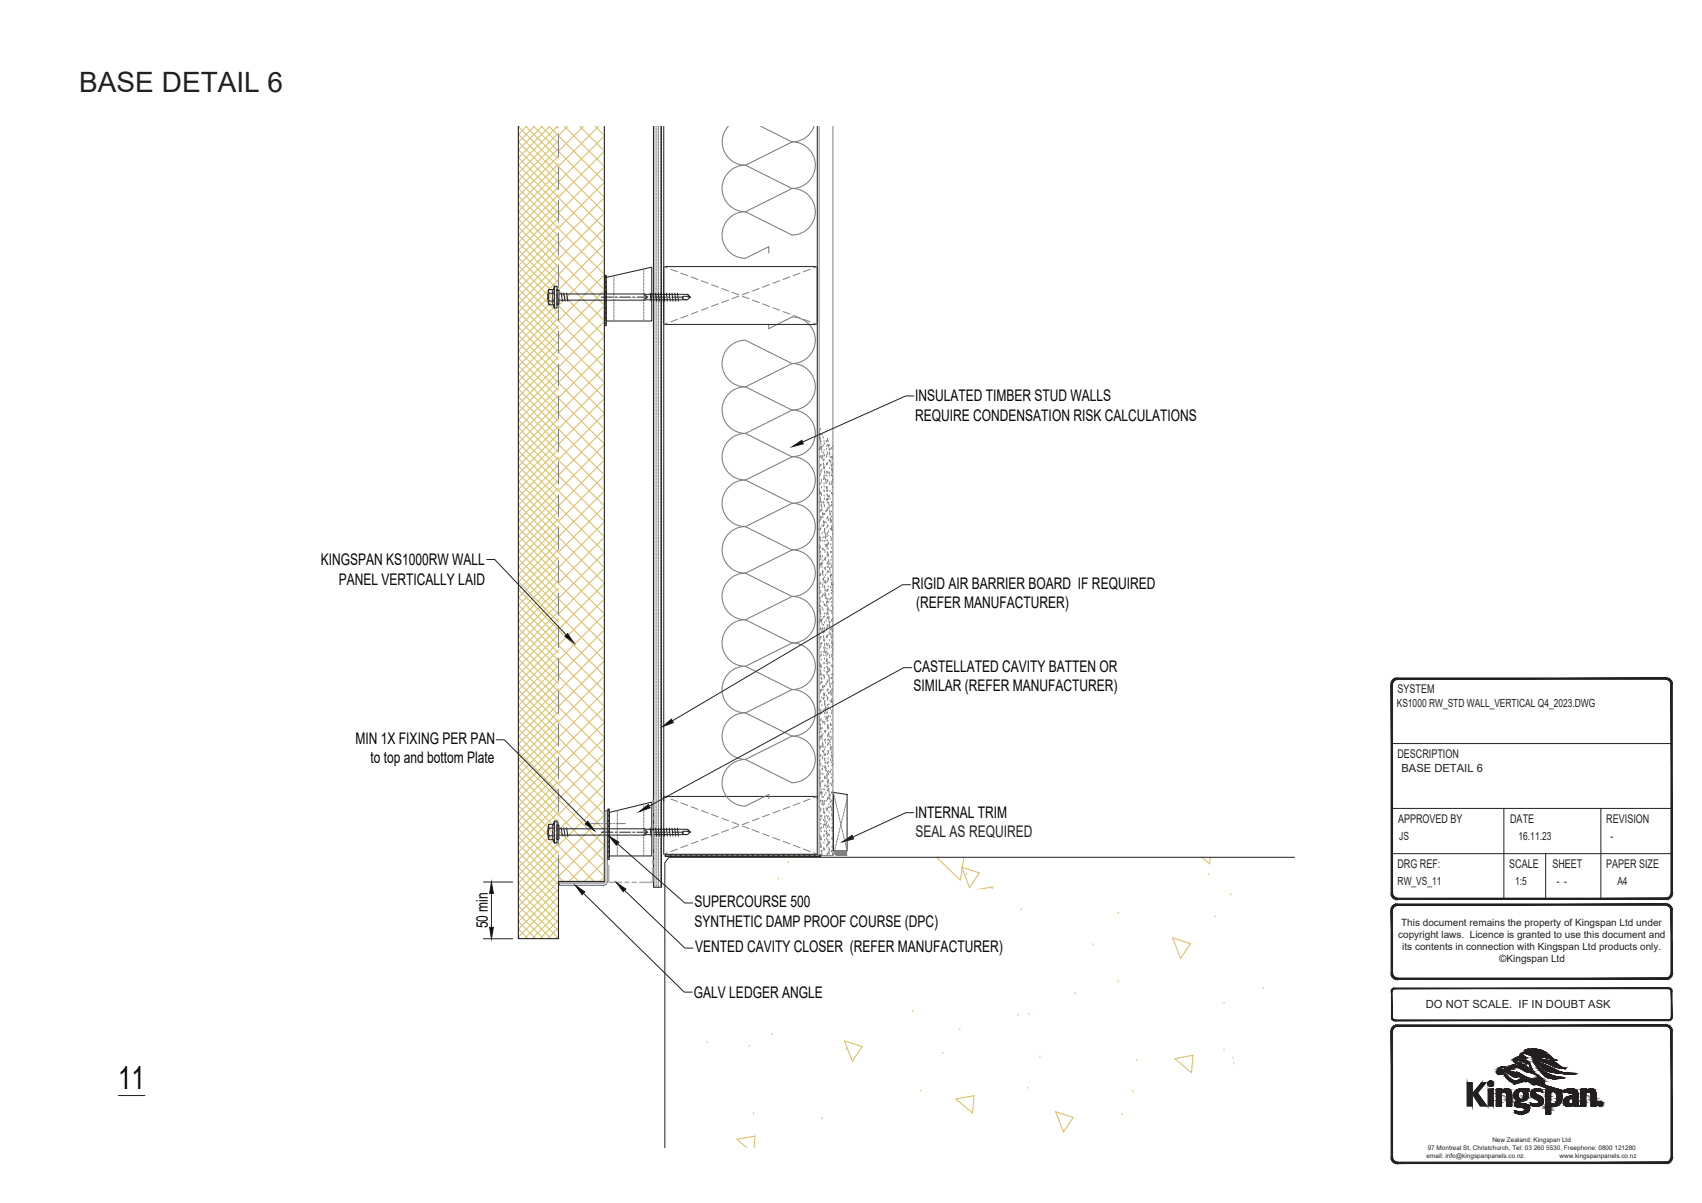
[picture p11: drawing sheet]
<svg xmlns="http://www.w3.org/2000/svg" width="297mm" height="210mm" viewBox="0 0 297 210" stroke-linecap="round" stroke-linejoin="round" font-family="sans-serif">
<defs><g id="words">
<text font-size="5.6" fill="#040503" x="20.6" y="190">11</text>
<text font-size="4.9" fill="#231f20" x="13.8" y="16.1">BASE DETAIL 6</text>
<g font-size="2.8" fill="#040503">
<text x="159.7" y="70.1">INSULATED TIMBER STUD WALLS</text>
<text x="159.7" y="73.4">REQUIRE CONDENSATION RISK CALCULATIONS</text>
<text x="56" y="98.7">KINGSPAN KS1000RW WALL</text>
<text x="59.1" y="102">PANEL VERTICALLY LAID</text>
<text x="159.1" y="102.8">RIGID AIR BARRIER BOARD IF REQUIRED</text>
<text x="159.9" y="106.2">(REFER MANUFACTURER)</text>
<text x="159.4" y="117.3">CASTELLATED CAVITY BATTEN OR</text>
<text x="159.4" y="120.6">SIMILAR (REFER MANUFACTURER)</text>
<text x="62.1" y="129.9">MIN 1X FIXING PER PAN</text>
<text x="64.6" y="133.2">to top and bottom Plate</text>
<text x="159.7" y="142.8">INTERNAL TRIM</text>
<text x="121.2" y="158.4">SUPERCOURSE 500</text>
<text x="121.2" y="161.7">SYNTHETIC DAMP PROOF COURSE (DPC)</text>
<text x="85.1" y="162" transform="rotate(-90 85.1 162)">50 min</text>
<text x="121.3" y="166.2">VENTED CAVITY CLOSER (REFER MANUFACTURER)</text>
<text x="121.1" y="174.2">GALV LEDGER ANGLE</text>
</g>
<text font-size="2.8" fill="#231f20" x="159.8" y="146.1">SEAL AS REQUIRED</text>
<g font-size="2.1" fill="#231f20">
<text x="243.9" y="121">SYSTEM</text>
<text x="243.9" y="132.3">DESCRIPTION</text>
<text x="244" y="143.6">APPROVED BY</text>
<text x="263.6" y="143.6">DATE</text>
<text x="280.3" y="143.6">REVISION</text>
<text x="243.9" y="151.5">DRG REF:</text>
<text x="263.4" y="151.5">SCALE</text>
<text x="270.9" y="151.5">SHEET</text>
<text x="280.3" y="151.5">PAPER SIZE</text>
</g>
<g font-size="2" fill="#231f20">
<text x="243.8" y="123.5">KS1000 RW_STD WALL_VERTICAL Q4_2023.DWG</text>
<text x="244.6" y="134.8">BASE DETAIL 6</text>
<text x="244.2" y="146.6">JS</text>
<text x="265" y="146.6">16.11.23</text>
<text x="281.1" y="146.6">-</text>
<text x="243.9" y="154.5">RW_VS_11</text>
<text x="264.4" y="154.5">1:5</text>
<text x="271.7" y="154.5">- -</text>
<text x="282.3" y="154.5">A4</text>
<text x="248.8" y="176">DO NOT SCALE. IF IN DOUBT ASK</text>
</g>
<g font-size="1.7" fill="#231f20">
<text x="244.5" y="161.7">This document remains the property of Kingspan Ltd under</text>
<text x="244" y="163.8">copyright laws. Licence is granted to use this document and</text>
<text x="244.7" y="165.8">its contents in connection with Kingspan Ltd products only.</text>
<text x="261.7" y="168">©Kingspan Ltd</text>
</g>
<g font-size="1.1" fill="#231f20">
<text x="249" y="202.1">email: info@kingspanpanels.co.nz.</text>
<text x="249.2" y="200.7">97 Montreal St, Christchurch, Tel: 03 260 5530, Freephone: 0800 121280</text>
<text x="260.4" y="199.4">New Zealand: Kingspan Ltd</text>
<text x="272.2" y="202.1">www.kingspanpanels.co.nz</text>
</g>
</g></defs>
<g fill="none" stroke="#dcc06c" stroke-width=".19">
<path d="M90.5 32.9l15 15M90.5 39.6l7 7M90.5 38.3l7 7M90.5 36.9l7 7M90.5 35.6l7 7M90.5 34.2l7 7M90.5 31.5l7 7M90.5 28.8l7 7M90.5 27.5l7 7M90.5 26.1l7 7M90.5 24.8l7 7M90.5 23.4l7 7"/>
<path d="M90.5 22.1l15 15M90.6 22l-.1 .1M91.8 22l5.7 5.7M91.9 22l-1.4 1.5M93.1 22l4.4 4.4M93.3 22l-2.8 2.8M94.5 22l3 3.1M94.6 22l-4.1 4.2M95.8 22l1.7 1.7M96 22l-5.5 5.5M97.2 22l.3 .4M97.3 22l-6.8 6.9"/>
<path d="M97.5 34.5l8 8M97.5 31.8l8 8M97.5 26.4l8 8M97.5 23.7l8 8M97.5 23.2l-7 7 15 15M97.5 39.4l-7 7M97.5 38l-7 7M97.5 36.7l-7 7M97.5 35.3l-7 7M97.5 34l-7 7M97.5 32.6l-7 7.1M97.5 31.3l-7 7"/>
<path d="M97.5 29.9l-7 7M97.5 28.6l-7 7M97.5 27.3l-7 7M97.5 25.9l-7 7M97.5 24.6l-7 7M98.5 22l7 7M99.1 22l-1.6 1.7M101.2 22l4.3 4.3M101.8 22l-4.3 4.4M103.9 22l1.6 1.7M104.5 22l-7 7M105.5 39.9l-8 8"/>
<path d="M105.5 37.2l-8 8M105.5 34.5l-8 8M105.5 31.8l-8 8M105.5 29.1l-8 8M105.5 26.4l-8 8M105.5 23.7l-8 8M90.5 59.8l15 15M90.5 57.1l15 15M90.5 51.7l15 15M90.5 49l15 15.1M90.5 46.3l15 15.1M90.5 43.6l15 15.1"/>
<path d="M90.5 40.9l15 15.1M90.5 58.5l7 7M90.5 55.8l7 7M90.5 54.4l7 7M90.5 53.1l7 7M90.5 50.4l7 7M90.5 47.7l7 7M90.5 45l7 7M90.5 42.3l7 7M97.5 45.3l8 8M97.5 42.6l8 8M97.5 59.6l-7 7"/>
<path d="M97.5 58.2l-7 7M97.5 56.9l-7 7M97.5 55.5l-7 7.1M97.5 54.2l-7 7M97.5 52.8l-7 7M97.5 51.5l-7 7M97.5 50.1l-7 7.1M97.5 48.8l-7 7M97.5 47.5l-7 7M97.5 46.1l-7 7M97.5 44.8l-7 7M97.5 43.4l-7 7"/>
<path d="M97.5 42.1l-7 7M97.5 40.7l-7 7M105.5 58.8l-8 8M105.5 56.1l-8 8M105.5 53.4l-8 8M105.5 50.7l-8 8M105.5 48l-8 8M105.5 45.3l-8 8M105.5 42.6l-8 8M90.5 78.7l15 15M90.5 76l15 15M90.5 67.9l15 15"/>
<path d="M90.5 65.2l15 15M90.5 62.5l15 15M90.5 77.3l7 7M90.5 74.6l7 7M90.5 73.3l7 7M90.5 71.9l7 7M90.5 70.6l7 7M90.5 69.2l7 7M90.5 66.5l7 7M90.5 63.8l7 7M90.5 61.2l7 7M97.5 77.6l8 8"/>
<path d="M97.5 61.5l8 8M97.5 78.4l-7 7 7 7M97.5 79.8l-7 7M97.5 77.1l-7 7M97.5 75.7l-7 7M97.5 74.4l-7 7M97.5 73l-7 7.1M97.5 71.7l-7 7M97.5 70.4l-7 7M97.5 69l-7 7M97.5 67.7l-7 7M97.5 66.3l-7 7"/>
<path d="M97.5 65l-7 7M97.5 63.6l-7 7M97.5 62.3l-7 7M97.5 60.9l-7 7M105.5 77.6l-8 8M105.5 74.9l-8 8M105.5 72.2l-8 8M105.5 69.5l-8 8M105.5 66.8l-8 8M105.5 64.2l-8 8M105.5 61.5l-8 8M90.5 97.5l15 15"/>
<path d="M90.5 94.8l15 15.1M90.5 86.7l15 15.1M90.5 81.4l15 15M90.5 98.9l7 7M90.5 96.2l7 7M90.5 93.5l7 7M90.5 92.1l7 7M90.5 90.8l7 7M90.5 89.4l7 7M90.5 88.1l7 7M90.5 84.1l7 7M90.5 82.7l7 7"/>
<path d="M90.5 80l7 7M97.5 99.2l8 8M97.5 96.5l8 8M97.5 91.1l8 8M97.5 80.3l8 8M97.5 100l-7 7M97.5 98.7l-7 6.9M97.5 97.3l-7 7M97.5 95.9l-7 7.1M97.5 94.6l-7 7M97.5 93.3l-7 7M97.5 91.9l-7 7"/>
<path d="M97.5 90.6l-7 7M97.5 89.2l-7 7M97.5 87.9l-7 7M97.5 86.5l-7 7M97.5 85.2l-7 7M97.5 83.8l-7 7M97.5 82.5l-7 7M97.5 81.1l-7 7M105.5 99.2l-8 8M105.5 96.5l-8 8M105.5 93.8l-8 8M105.5 91.1l-8 8"/>
<path d="M105.5 88.4l-8 8M105.5 85.7l-8 8M105.5 83l-8 8M105.5 80.3l-8 8M90.5 116.4l15 15M90.5 108.3l15 15M90.5 105.6l15 15M90.5 119.1l7 7M90.5 117.7l7 7M90.5 115l7 7M90.5 113.7l7 7M90.5 112.3l7 7"/>
<path d="M90.5 109.6l7 7M90.5 107l7 7M90.5 104.3l7 6.9M90.5 102.9l7 7M90.5 101.6l7 7M90.5 100.2l7 7M97.5 118l8 8M97.5 109.9l8 8M97.5 107.2l8 8M97.5 118.8l-7 7.1M97.5 117.5l-7 7M97.5 116.2l-7 7"/>
<path d="M97.5 114.8l-7 7M97.5 113.5l-7 7M97.5 112.1l-7 7M97.5 110.8l-7 7M97.5 109.4l-7 7M97.5 108.1l-7 7M97.5 106.7l-7 7M97.5 105.4l-7 7M97.5 104l-7 7M97.5 102.7l-7 7M97.5 101.3l-7 7M105.5 118l-8 8"/>
<path d="M105.5 115.3l-8 8M105.5 112.6l-8 8M105.5 110l-8 8-7-7M105.5 107.2l-8 8M105.5 104.6l-8 8M105.5 101.9l-8 8M90.5 137.9l15 15.1M90.5 135.2l15 15.1M90.5 129.9l15 15M90.5 124.5l15 15M90.5 139.3l7 7M90.5 136.6l7 7"/>
<path d="M90.5 133.9l7 7M90.5 132.5l7 7M90.5 131.2l7 7M90.5 128.5l7 7M90.5 125.8l7 7M90.5 123.1l7 7M90.5 121.8l7 7M90.5 120.4l7 7M97.5 139.6l8 8M97.5 128.8l8 8M97.5 126.1l8 8M97.5 120.7l8 8"/>
<path d="M97.5 120.2l-7 7 15 15M97.5 139.1l-7 7M97.5 137.7l-7 7M97.5 136.4l-7 7M97.5 135l-7 7M97.5 133.7l-7 7M97.5 132.3l-7 7M97.5 131l-7 7M97.5 129.6l-7 7M97.5 128.3l-7 7M97.5 126.9l-7 7M97.5 125.6l-7 7"/>
<path d="M97.5 124.2l-7 7M97.5 122.9l-7 7M97.5 121.6l-7 6.9M105.5 139.6l-8 8M105.5 136.9l-8 8M105.5 134.2l-8 8M105.5 131.5l-8 8M105.5 128.8l-8 8M105.5 126.1l-8 8M105.5 123.4l-8 8M105.5 120.7l-8 8M90.5 146l7.8 7.8"/>
<path d="M90.5 143.3l10.5 10.5M90.5 140.6l13.2 13.2M90.5 156.8l7 7M90.5 155.4l7 7M90.5 154.1l7 7M90.5 152.7l7 7.1M90.5 151.4l7 7M90.5 150.1l7 6.9M90.5 148.7l7 7M90.5 147.4l7 7M90.5 144.7l7 7M90.5 142l7 7"/>
<path d="M90.5 158.1l5.7 5.7M90.5 159.5l4.3 4.3M97.5 159.3l-4.6 4.5M97.5 157.9l-6 5.9M97.5 156.6l-7 7M97.5 155.2l-7 7M97.5 153.9l-7 7M97.5 152.5l-7 7M97.5 151.2l-7 7M97.5 149.8l-7 7M97.5 148.5l-7 7M97.5 147.1l-7 7"/>
<path d="M97.5 145.8l-7 7M97.5 144.5l-7 6.9M97.5 143.1l-7 7M97.5 141.7l-7 7M97.5 140.4l-7 7M105.5 153l-.8 .8M105.5 150.4l-3.5 3.4M105.5 147.7l-6.2 6.1M105.5 145l-8 8M105.5 142.3l-8 8M127.5 156.8h.1M135.9 153.3h.1"/>
<path d="M137.6 150.3h.1M144.4 157.4h.1M161.3 158h.1M163.8 149.6l-.3 .1 4.1 3.9 .6-4M167.8 151.4l3.1 1-1.7 2.5zM168.7 152.4h.1M170 155.4l3.2-.6-.3 3zM175.1 157.8h.1M178.2 158.6h.1M195.2 159.2h.1M211 152.5h.1M211.2 149.6l-.1 1.2-1.4-1.2"/>
<path d="M212.1 159.9h.1M214.8 156h.1M90.5 160.8l3 3M90.5 162.2l1.6 1.6M90.5 163.5l.3 .3M97.5 163.3l-.6 .5M97.5 162l-1.9 1.8M97.5 160.6l-3.3 3.2M126.4 164.6h.1M131.8 162.4l3.2-.6-.3 3.1zM139.3 163.1h.1M149.3 174.8h.1"/>
<path d="M157.6 163.7h.1M159.3 176.4h.1M161.8 163.1h.1M167.5 179.6h.1M177.7 177.1h.1M179.6 176.9h.1M187.7 173.3h.1M190.7 164.7h.1M195.2 171.2h.1M204.7 163.7l3.1 1-1.8 2.6zM213.6 175h.1M220.4 172.4h.1"/>
<path d="M123.4 181.8h.1M130.8 182.4h.1M131.5 194.2h.1M134.7 180.4h.1M143.5 195.1h.1M147.4 181.7l3.1 1-1.8 2.5zM147.7 183.1h.1M160.7 190.3h.1M164.6 183.7h.1M166.8 191.8l2.9 2.5 .3-3.1-3.2 .6M179.3 189.8h.1M181.5 184.3h.1"/>
<path d="M184.2 194l3.1 1.1-1.7 2.5zM195.8 194.4h.1M197.7 190.4h.1M198.4 184.9h.1M208.2 184.2l-.3 3-2.9-2.4 3.2-.6M213.6 183.1h.1M215.2 184.5h.1M215.3 185.5h.1M130.3 200.3l-1.7-1.4 3.2-.6-.2 2"/>
</g>
<g fill="none" stroke="#808180" stroke-width=".19">
<path d="M97.5 23.5v3.8M97.5 29.2v3.8M97.5 35v3.8M114.1 22v132.9M114.5 22v.1M114.5 22.3v.4M114.5 22.9v.4M114.5 23.5v.3M114.5 24v.4M114.5 24.6v.4M114.5 25.2v.4M114.5 25.7v.4"/>
<path d="M114.5 26.3v.4M114.5 26.9v.4M114.5 27.5v.3M114.5 28v.4M114.5 28.6v.4M114.5 29.2v.4M114.5 29.7v.4M114.5 30.3v.4M114.5 30.9v.4M114.5 31.5v.3M114.5 32v.4M114.5 32.6v.4"/>
<path d="M114.5 33.2v.4M114.5 33.7v.4M114.5 34.3v.4M114.5 34.9v.4M114.5 35.5v.3M114.5 36v.4M114.5 36.6v.4M114.5 37.2v.4M114.5 37.7v.4M114.5 38.3v.4M114.5 38.9v.4M114.5 39.5v.3"/>
<path d="M114.9 22v132.9M115.3 22v.1M115.3 22.3v.4M115.3 22.9v.4M115.3 23.5v.3M115.3 24v.4M115.3 24.6v.4M115.3 25.2v.4M115.3 25.7v.4M115.3 26.3v.4M115.3 26.9v.4M115.3 27.5v.3"/>
<path d="M115.3 28v.4M115.3 28.6v.4M115.3 29.2v.4M115.3 29.7v.4M115.3 30.3v.4M115.3 30.9v.4M115.3 31.5v.3M115.3 32v.4M115.3 32.6v.4M115.3 33.2v.4M115.3 33.7v.4M115.3 34.3v.4"/>
<path d="M115.3 34.9v.4M115.3 35.5v.3M115.3 36v.4M115.3 36.6v.4M115.3 37.2v.4M115.3 37.7v.4M115.3 38.3v.4M115.3 38.9v.4M115.3 39.5v.3M127.1 22a4.1 4.1 0 0 0-.7 4.4 4.1 4.1 0 0 0 3.7 2.4l8.1-4M130.1 36.9a4.1 4.1 0 0 0-4.1 4.1 4.1 4.1 0 0 0 4.1 4.1l4.1-2v1M130.1 28.8a4.1 4.1 0 0 0-4.1 4.1 4.1 4.1 0 0 0 4.1 4.1"/>
<path d="M130.1 28.8l8.1 4.1M132.7 22l5.5 2.8a4 4 0 0 0 3.9-2.8M138.2 32.9a4.1 4.1 0 0 1 4.1 4.1 4.1 4.1 0 0 1-4.1 4l-8.1-4M138.2 24.8a4.1 4.1 0 0 1 4.1 4 4.1 4.1 0 0 1-4.1 4.1M138.2 32.9l-8.1 4.1M97.5 40.7v3.8M97.5 46.4v3.8M97.5 52.1v3.8M97.5 57.8v3.8M114.5 40v.4M114.5 40.6v.4M114.5 41.2v.4"/>
<path d="M114.5 41.7v.4M114.5 42.3v.4M114.5 42.9v.4M114.5 43.5v.3M114.5 44v.4M114.5 44.6v.4M114.5 45.2v.4M114.5 45.7v.4M114.5 46.3v.4M114.5 46.9v.4M114.5 47.5v.3M114.5 48v.4"/>
<path d="M114.5 48.6v.4M114.5 49.2v.4M114.5 49.7v.4M114.5 50.3v.4M114.5 50.9v.4M114.5 51.5v.3M114.5 52v.4M114.5 52.6v.4M114.5 53.2v.4M114.5 53.7v.4M114.5 54.3v.4M114.5 54.9v.4"/>
<path d="M114.5 55.5v.3M114.5 56v.4M114.5 56.6v.4M114.5 57.2v.4M114.5 57.7v.4M114.5 58.3v.4M114.5 58.9v.4M114.5 59.5v.3M115.3 40v.4M115.3 40.6v.4M115.3 41.2v.4M115.3 41.7v.4"/>
<path d="M115.3 42.3v.4M115.3 42.9v.4M115.3 43.5v.3M115.3 44v.4M115.3 44.6v.4M115.3 45.2v.4M115.3 45.7v.4M115.3 46.3v.4M115.3 46.9v.4M115.3 47.5v.3M115.3 48v.4M115.3 48.6v.4"/>
<path d="M115.3 49.2v.4M115.3 49.7v.4M115.3 50.3v.4M115.3 50.9v.4M115.3 51.5v.3M115.3 52v.4M115.3 52.6v.4M115.3 53.2v.4M115.3 53.7v.4M115.3 54.3v.4M115.3 54.9v.4M115.3 55.5v.3"/>
<path d="M115.3 56v.4M115.3 56.6v.4M115.3 57.2v.4M115.3 57.7v.4M115.3 58.3v.4M115.3 58.9v.4M115.3 59.5v.3M134.2 56.6v.8l4-2.1a4.1 4.1 0 0 1 4.1 4.1 4.1 4.1 0 0 1-4.1 4.1M97.5 63.5v3.8M97.5 69.2v3.8M97.5 75v3.8M114.5 60v.4"/>
<path d="M114.5 60.6v.4M114.5 61.2v.4M114.5 61.7v.4M114.5 62.3v.4M114.5 62.9v.4M114.5 63.5v.3M114.5 64v.4M114.5 64.6v.4M114.5 65.2v.4M114.5 65.7v.4M114.5 66.3v.4M114.5 66.9v.4"/>
<path d="M114.5 67.5v.3M114.5 68v.4M114.5 68.6v.4M114.5 69.2v.4M114.5 69.7v.4M114.5 70.3v.4M114.5 70.9v.4M114.5 71.5v.3M114.5 72v.4M114.5 72.6v.4M114.5 73.2v.4M114.5 73.7v.4"/>
<path d="M114.5 74.3v.4M114.5 74.9v.4M114.5 75.5v.3M114.5 76v.4M114.5 76.6v.4M114.5 77.2v.4M114.5 77.7v.4M114.5 78.3v.4M114.5 78.9v.4M114.5 79.5v.3M115.3 60v.4M115.3 60.6v.4"/>
<path d="M115.3 61.2v.4M115.3 61.7v.4M115.3 62.3v.4M115.3 62.9v.4M115.3 63.5v.3M115.3 64v.4M115.3 64.6v.4M115.3 65.2v.4M115.3 65.7v.4M115.3 66.3v.4M115.3 66.9v.4M115.3 67.5v.3"/>
<path d="M115.3 68v.4M115.3 68.6v.4M115.3 69.2v.4M115.3 69.7v.4M115.3 70.3v.4M115.3 70.9v.4M115.3 71.5v.3M115.3 72v.4M115.3 72.6v.4M115.3 73.2v.4M115.3 73.7v.4M115.3 74.3v.4"/>
<path d="M115.3 74.9v.4M115.3 75.5v.3M115.3 76v.4M115.3 76.6v.4M115.3 77.2v.4M115.3 77.7v.4M115.3 78.3v.4M115.3 78.9v.4M115.3 79.5v.3M130.1 75.7a4.1 4.1 0 0 0-4.1 4 4.1 4.1 0 0 0 4.1 4.1M130.1 67.5a4.1 4.1 0 0 0-4.1 4.1 4.1 4.1 0 0 0 4.1 4.1M130.1 75.7l8.1 4-8.1 4.1"/>
<path d="M130.1 67.5l8.1 4.1M138.2 71.6a4.1 4.1 0 0 1 4.1 4 4.1 4.1 0 0 1-4.1 4.1 4.1 4.1 0 0 1 4.1 4.1 4.1 4.1 0 0 1-4.1 4.1M138.2 63.4a4.1 4.1 0 0 1 4.1 4.1 4.1 4.1 0 0 1-4.1 4.1M138.2 71.6l-8.1 4.1M138.2 63.5l-8.1 4M138.2 63.5l-8.1-4.1a4.1 4.1 0 0 0-4.1 4.1 4.1 4.1 0 0 0 4.1 4M143 78.4h.1M143 75.4h.1M143 76.3h.1M143 75.6h.1M143 78.1h.1M143 76.6h.1"/>
<path d="M143 75h.1M143 79.7h.1M143.1 76h.1M143.2 76.7h.1M143.2 76.3h.1M143.2 74.8h.1M143.2 77.9h.1M143.2 79.5h.1M143.2 77h.1M143.2 75.7h.1M143.2 78.3h.1M143.3 77.4h.1"/>
<path d="M143.3 79.7h.1M143.4 78.1h.1M143.4 77.9h.1M143.4 78.4h.1M143.4 79.9h.1M143.4 78.8h.1M143.5 77.8h.1M143.5 75.8h.1M143.5 79.5h.1M143.6 79.7h.1M143.7 76.3h.1M143.8 77.6h.1"/>
<path d="M143.8 79h.1M143.8 79.4h.1M143.8 76.9h.1M143.8 78.5h.1M143.9 79.4h.1M143.9 77.3h.1M144.2 76.9h.1M144.2 78.3h.1M144.3 79.6h.1M144.3 77.7h.1M144.3 79.3h.1M144.3 76.9h.1"/>
<path d="M144.4 78.8h.1M144.4 76.8h.1M144.5 76.5h.1M144.5 77.5h.1M144.5 79.1h.1M144.5 76.9h.1M144.6 77.6h.1M144.6 77.9h.1M144.7 78.3h.1M144.7 77.6h.1M144.7 78.9h.1M144.8 78.4h.1"/>
<path d="M144.8 79h.1M144.8 79.2h.1M144.9 78.3h.1M144.9 79.7h.1M145.1 79.7h.1M145.1 78.1h.1M145.2 78.2h.1M145.2 79.9h.1M145.2 79.6h.1M145.3 79.8h.1M145.3 77.8h.1M97.5 80.7v3.8"/>
<path d="M97.5 86.4v3.8M97.5 92.1v3.8M97.5 97.8v3.8M114.5 80v.4M114.5 80.6v.4M114.5 81.2v.4M114.5 81.7v.4M114.5 82.3v.4M114.5 82.9v.4M114.5 83.5v.3M114.5 84v.4M114.5 84.6v.4"/>
<path d="M114.5 85.2v.4M114.5 85.7v.4M114.5 86.3v.4M114.5 86.9v.4M114.5 87.5v.3M114.5 88v.4M114.5 88.6v.4M114.5 89.2v.4M114.5 89.7v.4M114.5 90.3v.4M114.5 90.9v.4M114.5 91.5v.3"/>
<path d="M114.5 92v.4M114.5 92.6v.4M114.5 93.2v.4M114.5 93.7v.4M114.5 94.3v.4M114.5 94.9v.4M114.5 95.5v.3M114.5 96v.4M114.5 96.6v.4M114.5 97.2v.4M114.5 97.7v.4M114.5 98.3v.4"/>
<path d="M114.5 98.9v.4M114.5 99.5v.3M115.3 80v.4M115.3 80.6v.4M115.3 81.2v.4M115.3 81.7v.4M115.3 82.3v.4M115.3 82.9v.4M115.3 83.5v.3M115.3 84v.4M115.3 84.6v.4M115.3 85.2v.4"/>
<path d="M115.3 85.7v.4M115.3 86.3v.4M115.3 86.9v.4M115.3 87.5v.3M115.3 88v.4M115.3 88.6v.4M115.3 89.2v.4M115.3 89.7v.4M115.3 90.3v.4M115.3 90.9v.4M115.3 91.5v.3M115.3 92v.4"/>
<path d="M115.3 92.6v.4M115.3 93.2v.4M115.3 93.7v.4M115.3 94.3v.4M115.3 94.9v.4M115.3 95.5v.3M115.3 96v.4M115.3 96.6v.4M115.3 97.2v.4M115.3 97.7v.4M115.3 98.3v.4M115.3 98.9v.4"/>
<path d="M115.3 99.5v.3M130.1 91.9a4.1 4.1 0 0 0-4.1 4.1 4.1 4.1 0 0 0 4.1 4.1M130.1 83.8a4.1 4.1 0 0 0-4.1 4.1 4.1 4.1 0 0 0 4.1 4M130.1 91.9l8.1 4.1M130.1 83.8l8.1 4.1M138.2 96a4.1 4.1 0 0 1 4.1 4 4.1 4.1 0 0 1-4.1 4.1M138.2 87.8a4.1 4.1 0 0 1 4.1 4.1 4.1 4.1 0 0 1-4.1 4.1M138.2 96l-8.1 4.1M138.2 87.9l-8.1 4M142.9 92.3h.1M143 91h.1M143 95.4h.1"/>
<path d="M143 85.4h.1M143 93.7h.1M143 96.3h.1M143 95.7h.1M143 85.7h.1M143 81.3h.1M143 95h.1M143.1 98.4h.1M143.1 87.7h.1M143.1 84.5h.1M143.1 82.9h.1M143.1 90.8h.1"/>
<path d="M143.1 89.2h.1M143.1 92.4h.1M143.1 94h.1M143.1 86.1h.1M143.1 97.7h.1M143.1 99h.1M143.1 98.7h.1M143.1 97.1h.1M143.1 95.5h.1M143.1 96.1h.1M143.1 94.3h.1M143.1 98.3h.1"/>
<path d="M143.2 96.3h.1M143.2 96.8h.1M143.2 86.8h.1M143.2 90.2h.1M143.2 87.4h.1M143.2 85.9h.1M143.2 84.3h.1M143.2 82.7h.1M143.2 81.1h.1M143.2 87h.1M143.2 94.2h.1M143.2 98.5h.1"/>
<path d="M143.2 90.6h.1M143.2 89h.1M143.2 96.9h.1M143.2 92.2h.1M143.2 95.3h.1M143.2 93.7h.1M143.2 97.1h.1M143.2 86.1h.1M143.3 97.5h.1M143.3 87.4h.1M143.3 90.1h.1M143.3 88.1h.1"/>
<path d="M143.3 82.3h.1M143.3 82h.1M143.3 81h.1M143.3 86h.1M143.4 98.2h.1M143.4 88.1h.1M143.4 84h.1M143.4 83.7h.1M143.4 86.3h.1M143.4 85h.1M143.4 98.4h.1M143.4 88.4h.1"/>
<path d="M143.4 81.9h.1M143.4 87.7h.1M143.4 89h.1M143.4 90.3h.1M143.4 88.8h.1M143.5 98.8h.1M143.5 91.7h.1M143.5 93h.1M143.5 94.3h.1M143.5 99.9h.1M143.5 95.7h.1M143.5 99.5h.1"/>
<path d="M143.5 89.5h.1M143.5 97h.1M143.5 98.3h.1M143.6 89.8h.1M143.6 95.8h.1M143.6 99.8h.1M143.6 99.6h.1M143.6 97.8h.1M143.6 90.2h.1M143.6 80.1h.1M143.6 91.7h.1M143.6 95.7h.1"/>
<path d="M143.7 93.7h.1M143.7 87.6h.1M143.7 90.9h.1M143.7 80.8h.1M143.7 91.6h.1M143.7 89.6h.1M143.8 91.1h.1M143.8 83.5h.1M143.8 81.1h.1M143.8 80.3h.1M143.8 87.5h.1M143.8 91.5h.1"/>
<path d="M143.8 85.5h.1M143.8 81.5h.1M143.8 81.6h.1M143.8 83h.1M143.8 84.3h.1M143.8 83.2h.1M143.8 81.7h.1M143.8 80.1h.1M143.8 83.4h.1M143.8 86.4h.1M143.8 84.8h.1M143.8 89.6h.1"/>
<path d="M143.8 88h.1M143.8 91.2h.1M143.8 94.3h.1M143.8 92.8h.1M143.9 81.4h.1M143.9 85.6h.1M143.9 99.1h.1M143.9 97.5h.1M143.9 95.9h.1M143.9 82.2h.1M143.9 87h.1M143.9 88.3h.1"/>
<path d="M143.9 92.2h.1M143.9 92.5h.1M143.9 82.4h.1M143.9 89.6h.1M143.9 91h.1M143.9 92.3h.1M144 92.9h.1M144 82.9h.1M144 93.6h.1M144 96.3h.1M144 97.3h.1M144 95h.1"/>
<path d="M144.1 99.3h.1M144.1 97.6h.1M144.1 93.6h.1M144.1 83.6h.1M144.1 93.3h.1M144.1 99h.1M144.1 97.3h.1M144.1 93.9h.1M144.1 83.8h.1M144.1 95.2h.1M144.1 89.2h.1M144.2 94.3h.1"/>
<path d="M144.2 84.2h.1M144.2 93.2h.1M144.2 91.1h.1M144.2 85.1h.1M144.2 89.1h.1M144.2 84.9h.1M144.2 87h.1M144.3 95h.1M144.3 81h.1M144.3 95.2h.1M144.3 85.2h.1M144.3 85h.1"/>
<path d="M144.3 80.9h.1M144.3 82.3h.1M144.3 82.9h.1M144.3 85.6h.1M144.3 84.1h.1M144.3 83.6h.1M144.3 86.3h.1M144.3 82.5h.1M144.3 88.8h.1M144.3 87.2h.1M144.3 90.4h.1M144.3 92h.1"/>
<path d="M144.3 95.7h.1M144.3 84.9h.1M144.3 99.9h.1M144.3 98.3h.1M144.3 96.7h.1M144.3 95.1h.1M144.3 93.6h.1M144.4 87.6h.1M144.4 90.3h.1M144.4 88.9h.1M144.4 96.3h.1M144.4 86.3h.1"/>
<path d="M144.5 98.9h.1M144.5 85.4h.1M144.5 83.9h.1M144.5 82.3h.1M144.5 91.6h.1M144.5 92.9h.1M144.5 94.3h.1M144.5 80.7h.1M144.5 87h.1M144.5 96.6h.1M144.5 86.6h.1M144.5 98.1h.1"/>
<path d="M144.5 96.5h.1M144.5 94.9h.1M144.5 88.6h.1M144.5 93.3h.1M144.5 90.2h.1M144.5 91.8h.1M144.5 99.7h.1M144.5 97h.1M144.5 94.8h.1M144.5 95.6h.1M144.5 98.3h.1M144.5 98.8h.1"/>
<path d="M144.6 96.8h.1M144.6 99.6h.1M144.6 90.7h.1M144.6 87.7h.1M144.6 94.7h.1M144.6 97.7h.1M144.6 92.6h.1M144.6 98h.1M144.6 87.9h.1M144.6 86.6h.1M144.7 90.6h.1M144.7 88.6h.1"/>
<path d="M144.7 98.4h.1M144.7 88.3h.1M144.7 82.5h.1M144.7 86.5h.1M144.7 80.2h.1M144.7 84.5h.1M144.8 99.1h.1M144.8 89h.1M144.8 82.4h.1M144.8 81.6h.1M144.8 82.9h.1M144.8 84.2h.1"/>
<path d="M144.8 80.4h.1M144.8 99.3h.1M144.8 89.3h.1M144.9 85.6h.1M144.9 86.9h.1M144.9 88.2h.1M144.9 99.7h.1M144.9 89.7h.1M144.9 89.6h.1M144.9 90.9h.1M144.9 92.2h.1M145 90.4h.1"/>
<path d="M145 96.3h.1M145 80.3h.1M145 93.6h.1M145 94.9h.1M145 96.2h.1M145 90.7h.1M145 98.3h.1M145 80.6h.1M145 92.2h.1M145 97.6h.1M145 81h.1M145 98.9h.1"/>
<path d="M145.1 91.1h.1M145.1 96.2h.1M145.1 94.2h.1M145.1 88.1h.1M145.1 81.3h.1M145.1 92.1h.1M145.1 82.8h.1M145.1 86h.1M145.1 84.4h.1M145.1 93.9h.1M145.1 87.6h.1M145.1 92.3h.1"/>
<path d="M145.1 89.2h.1M145.1 90.8h.1M145.1 90.1h.1M145.1 98.7h.1M145.1 97.1h.1M145.1 95.5h.1M145.2 91.8h.1M145.2 84h.1M145.2 81.7h.1M145.2 88h.1M145.2 82h.1M145.2 92h.1"/>
<path d="M145.2 86h.1M145.2 92.4h.1M145.2 83.9h.1M145.2 82.4h.1M145.3 81.9h.1M145.3 80.9h.1M145.3 82.2h.1M145.3 83.6h.1M145.3 93.1h.1M145.3 83.1h.1M145.3 84.9h.1M145.3 86.2h.1"/>
<path d="M97.5 103.5v3.9M97.5 109.3v3.8M97.5 115v3.8M114.5 100v.4M114.5 100.6v.4M114.5 101.2v.4M114.5 101.7v.4M114.5 102.3v.4M114.5 102.9v.4M114.5 103.5v.3M114.5 104v.4M114.5 104.6v.4"/>
<path d="M114.5 105.2v.4M114.5 105.7v.4M114.5 106.3v.4M114.5 106.9v.4M114.5 107.5v.3M114.5 108v.4M114.5 108.6v.4M114.5 109.2v.4M114.5 109.7v.4M114.5 110.3v.4M114.5 110.9v.4M114.5 111.5v.3"/>
<path d="M114.5 112v.4M114.5 112.6v.4M114.5 113.2v.4M114.5 113.7v.4M114.5 114.3v.4M114.5 114.9v.4M114.5 115.5v.3M114.5 116v.4M114.5 116.6v.4M114.5 117.2v.4M114.5 117.7v.4M114.5 118.3v.4"/>
<path d="M114.5 118.9v.4M114.5 119.5v.3M115.3 100v.4M115.3 100.6v.4M115.3 101.2v.4M115.3 101.7v.4M115.3 102.3v.4M115.3 102.9v.4M115.3 103.5v.3M115.3 104v.4M115.3 104.6v.4M115.3 105.2v.4"/>
<path d="M115.3 105.7v.4M115.3 106.3v.4M115.3 106.9v.4M115.3 107.5v.3M115.3 108v.4M115.3 108.6v.4M115.3 109.2v.4M115.3 109.7v.4M115.3 110.3v.4M115.3 110.9v.4M115.3 111.5v.3M115.3 112v.4"/>
<path d="M115.3 112.6v.4M115.3 113.2v.4M115.3 113.7v.4M115.3 114.3v.4M115.3 114.9v.4M115.3 115.5v.3M115.3 116v.4M115.3 116.6v.4M115.3 117.2v.4M115.3 117.7v.4M115.3 118.3v.4M115.3 118.9v.4"/>
<path d="M115.3 119.5v.3M130.1 116.3a4.1 4.1 0 0 0-4.1 4.1 4.1 4.1 0 0 0 4.1 4M130.1 108.2a4.1 4.1 0 0 0-4.1 4 4.1 4.1 0 0 0 4.1 4.1M130.1 100a4.1 4.1 0 0 0-4.1 4.1 4.1 4.1 0 0 0 4.1 4.1M130.1 116.3l8.1 4.1M130.1 108.2l8.1 4M130.1 100.1l8.1 4M138.2 112.2a4.1 4.1 0 0 1 4.1 4.1 4.1 4.1 0 0 1-4.1 4.1M138.2 104.1a4.1 4.1 0 0 1 4.1 4.1 4.1 4.1 0 0 1-4.1 4M138.2 112.2l-8.1 4.1M138.2 104.1l-8.1 4.1M142.9 110.6h.1"/>
<path d="M143 108.5h.1M143 102.5h.1M143 115.5h.1M143 105.5h.1M143 106.5h.1M143 104.5h.1M143 105.7h.1M143.1 115.8h.1M143.1 102.4h.1M143.1 100.3h.1M143.1 105h.1M143.1 103.5h.1"/>
<path d="M143.1 101.9h.1M143.1 116.2h.1M143.1 106.1h.1M143.1 116.1h.1M143.1 114.5h.1M143.1 113h.1M143.1 111.4h.1M143.1 109.8h.1M143.1 108.2h.1M143.1 106.6h.1M143.1 101.7h.1M143.1 119.3h.1"/>
<path d="M143.1 117.7h.1M143.1 103h.1M143.1 104.3h.1M143.2 106.8h.1M143.2 105.7h.1M143.2 116.9h.1M143.2 107h.1M143.2 108.3h.1M143.2 100.1h.1M143.2 117.2h.1M143.2 107.1h.1M143.2 111.2h.1"/>
<path d="M143.2 109.6h.1M143.2 108h.1M143.2 106.4h.1M143.2 104.8h.1M143.2 103.2h.1M143.2 101.7h.1M143.2 109.7h.1M143.2 119.1h.1M143.2 117.5h.1M143.2 115.9h.1M143.2 114.3h.1M143.2 112.7h.1"/>
<path d="M143.3 116.3h.1M143.3 107.5h.1M143.3 111h.1M143.3 112.3h.1M143.3 117.6h.1M143.3 118.3h.1M143.3 113.7h.1M143.3 112.2h.1M143.3 115h.1M143.4 116.2h.1M143.4 114.2h.1M143.4 118.3h.1"/>
<path d="M143.4 108.2h.1M143.4 108.1h.1M143.4 117.7h.1M143.4 108.5h.1M143.4 119h.1M143.4 112.1h.1M143.4 110.1h.1M143.4 118.5h.1M143.4 104h.1M143.5 118.9h.1M143.5 108.9h.1M143.5 108h.1"/>
<path d="M143.5 106h.1M143.5 103.9h.1M143.5 109.6h.1M143.5 101.9h.1M143.6 119.6h.1M143.6 119.9h.1M143.6 109.8h.1M143.6 101h.1M143.6 102.3h.1M143.6 100.2h.1M143.6 110.3h.1M143.6 103.7h.1"/>
<path d="M143.6 106.3h.1M143.7 105h.1M143.7 100.9h.1M143.7 117.8h.1M143.7 107.6h.1M143.7 110.3h.1M143.7 111h.1M143.7 109h.1M143.8 101.2h.1M143.8 119.8h.1M143.8 111.2h.1M143.8 113.7h.1"/>
<path d="M143.8 111.6h.1M143.8 113h.1M143.8 114.3h.1M143.8 117.7h.1M143.8 101.6h.1M143.8 115.7h.1M143.8 109.6h.1M143.8 117h.1M143.8 118.3h.1M143.9 111.6h.1M143.9 113.6h.1M143.9 107h.1"/>
<path d="M143.9 105.4h.1M143.9 103.8h.1M143.9 102.2h.1M143.9 100.7h.1M143.9 105.5h.1M143.9 119.7h.1M143.9 118.1h.1M143.9 116.5h.1M143.9 114.9h.1M143.9 113.3h.1M143.9 111.7h.1M143.9 110.1h.1"/>
<path d="M143.9 108.6h.1M143.9 102.3h.1M143.9 112.3h.1M143.9 119.6h.1M143.9 107.5h.1M143.9 109.5h.1M143.9 102.5h.1M143.9 112.6h.1M143.9 101.4h.1M144 103h.1M144 103.4h.1M144 105.4h.1"/>
<path d="M144 113h.1M144 101.3h.1M144.1 100.3h.1M144.1 103.6h.1M144.1 113.7h.1M144.1 103.9h.1M144.1 113.9h.1M144.1 101.6h.1M144.1 103h.1M144.1 104.3h.1M144.2 119.4h.1M144.2 105.6h.1"/>
<path d="M144.2 104.3h.1M144.2 114.4h.1M144.2 107h.1M144.2 108.3h.1M144.2 115.2h.1M144.2 109.6h.1M144.2 119.3h.1M144.2 111h.1M144.2 112.3h.1M144.3 105h.1M144.3 117.2h.1M144.3 115h.1"/>
<path d="M144.3 111.2h.1M144.3 113.6h.1M144.3 105.3h.1M144.3 115.2h.1M144.3 115.3h.1M144.3 116.3h.1M144.3 113.1h.1M144.3 105.7h.1M144.3 107.1h.1M144.3 117.6h.1M144.3 103.1h.1M144.3 101.5h.1"/>
<path d="M144.4 111.1h.1M144.4 109h.1M144.4 115.7h.1M144.4 119h.1M144.4 114.1h.1M144.4 112.5h.1M144.4 111h.1M144.4 109.4h.1M144.4 107.8h.1M144.4 106.2h.1M144.4 104.6h.1M144.4 103h.1"/>
<path d="M144.4 118.9h.1M144.4 117.3h.1M144.4 107h.1M144.4 104.9h.1M144.5 106.4h.1M144.5 116.4h.1M144.5 106.6h.1M144.5 116.7h.1M144.5 102.9h.1M144.5 100.8h.1M144.5 109.2h.1M144.5 107.6h.1"/>
<path d="M144.5 106h.1M144.5 104.4h.1M144.5 102.8h.1M144.5 101.3h.1M144.5 118.7h.1M144.5 117.1h.1M144.5 115.5h.1M144.5 113.9h.1M144.5 112.3h.1M144.5 110.7h.1M144.5 107.1h.1M144.6 101h.1"/>
<path d="M144.6 102.3h.1M144.6 107.7h.1M144.6 117.8h.1M144.6 103.6h.1M144.6 105h.1M144.6 106.3h.1M144.7 108h.1M144.7 116.8h.1M144.7 118h.1M144.7 107.6h.1M144.7 108.4h.1M144.7 118.8h.1"/>
<path d="M144.7 109h.1M144.7 110.3h.1M144.7 112.7h.1M144.7 118.5h.1M144.7 116.7h.1M144.7 111.6h.1M144.7 114.3h.1M144.8 114.7h.1M144.8 113h.1M144.8 108.6h.1M144.8 109.1h.1M144.8 112.6h.1"/>
<path d="M144.8 119.1h.1M144.8 115.6h.1M144.8 118.3h.1M144.8 109.4h.1M144.8 110.6h.1M144.8 119.4h.1M144.8 117h.1M144.9 104.5h.1M144.9 106.5h.1M144.9 108.5h.1M144.9 119.6h.1M144.9 109.8h.1"/>
<path d="M144.9 119.8h.1M144.9 100.4h.1M144.9 102.4h.1M144.9 104.4h.1M145 110.5h.1M145 100.4h.1M145 100.7h.1M145 100.3h.1M145 110.7h.1M145 100.2h.1M145.1 101.1h.1M145.1 111.1h.1"/>
<path d="M145.1 101.6h.1M145.1 104.2h.1M145.1 118.3h.1M145.1 102.9h.1M145.1 105h.1M145.1 103.4h.1M145.1 101.8h.1M145.1 100.2h.1M145.2 101.8h.1M145.2 105.6h.1M145.2 108.2h.1M145.2 116.1h.1"/>
<path d="M145.2 114.5h.1M145.2 112.9h.1M145.2 111.3h.1M145.2 109.7h.1M145.2 106.6h.1M145.2 114.2h.1M145.2 111.8h.1M145.2 106.9h.1M145.2 119.2h.1M145.2 117.6h.1M145.2 102.1h.1M145.2 118.2h.1"/>
<path d="M145.2 112.1h.1M145.2 116.2h.1M145.2 109.6h.1M145.2 110.9h.1M145.2 112.2h.1M145.2 102.5h.1M145.2 110.1h.1M145.3 114.1h.1M145.3 112.5h.1M145.3 113.6h.1M145.3 112.1h.1M145.3 115h.1"/>
<path d="M145.3 116.2h.1M145.3 106h.1M145.3 110h.1M145.3 117.6h.1M145.3 103.2h.1M145.3 108h.1M145.3 113.2h.1M145.3 119h.1M145.4 101.9h.1M97.5 120.7v3.8M97.5 126.4v3.8M97.5 132.1v3.8"/>
<path d="M97.5 137.8v3.8M114.5 120v.4M114.5 120.6v.4M114.5 121.2v.4M114.5 121.7v.4M114.5 122.3v.4M114.5 122.9v.4M114.5 123.5v.3M114.5 124v.4M114.5 124.6v.4M114.5 125.2v.4M114.5 125.7v.4"/>
<path d="M114.5 126.3v.4M114.5 126.9v.4M114.5 127.5v.3M114.5 128v.4M114.5 128.6v.4M114.5 129.2v.4M114.5 129.7v.4M114.5 130.3v.4M114.5 130.9v.4M114.5 131.5v.3M114.5 132v.4M114.5 132.6v.4"/>
<path d="M114.5 133.2v.4M114.5 133.7v.4M114.5 134.3v.4M114.5 134.9v.4M114.5 135.5v.3M114.5 136v.4M114.5 136.6v.4M114.5 137.2v.4M114.5 137.7v.4M114.5 138.3v.4M114.5 138.9v.4M114.5 139.5v.3"/>
<path d="M115.3 120v.4M115.3 120.6v.4M115.3 121.2v.4M115.3 121.7v.4M115.3 122.3v.4M115.3 122.9v.4M115.3 123.5v.3M115.3 124v.4M115.3 124.6v.4M115.3 125.2v.4M115.3 125.7v.4M115.3 126.3v.4"/>
<path d="M115.3 126.9v.4M115.3 127.5v.3M115.3 128v.4M115.3 128.6v.4M115.3 129.2v.4M115.3 129.7v.4M115.3 130.3v.4M115.3 130.9v.4M115.3 131.5v.3M115.3 132v.4M115.3 132.6v.4M115.3 133.2v.4"/>
<path d="M115.3 133.7v.4M115.3 134.3v.4M115.3 134.9v.4M115.3 135.5v.3M115.3 136v.4M115.3 136.6v.4M115.3 137.2v.4M115.3 137.7v.4M115.3 138.3v.4M115.3 138.9v.4M115.3 139.5v.3M130.1 132.6a4.1 4.1 0 0 0-4.1 4 4.1 4.1 0 0 0 4.1 4.1l4.1-2v.7"/>
<path d="M130.1 124.4a4.1 4.1 0 0 0-4.1 4.1 4.1 4.1 0 0 0 4.1 4.1M130.1 132.6l8.1 4M130.1 124.4l8.1 4.1M138.2 128.5a4.1 4.1 0 0 1 4.1 4 4.1 4.1 0 0 1-4.1 4.1M138.2 120.3a4.1 4.1 0 0 1 4.1 4.1 4.1 4.1 0 0 1-4.1 4.1M138.2 128.5l-8.1 4.1M138.2 120.4l-8.1 4M143 123.7h.1M143 126.3h.1M143 138.7h.1M143 125h.1M143 125.6h.1"/>
<path d="M143 132.7h.1M143 135.6h.1M143 136.7h.1M143 130.3h.1M143 127.7h.1M143.1 135.9h.1M143.1 125.8h.1M143.1 134.7h.1M143.1 129h.1M143.1 128.6h.1M143.1 132.6h.1M143.1 131.7h.1"/>
<path d="M143.1 133h.1M143.1 134.3h.1M143.1 136.3h.1M143.1 126.2h.1M143.1 130.5h.1M143.1 128.8h.1M143.1 127.2h.1M143.1 125.6h.1M143.1 124h.1M143.1 122.4h.1M143.1 120.9h.1M143.1 124.5h.1"/>
<path d="M143.1 135.7h.1M143.1 139.8h.1M143.1 138.3h.1M143.1 136.7h.1M143.1 135.1h.1M143.1 133.5h.1M143.1 131.9h.1M143.1 130.4h.1M143.2 128.5h.1M143.2 137h.1M143.2 138.3h.1M143.2 126.5h.1"/>
<path d="M143.2 126.9h.1M143.2 120.4h.1M143.2 139.7h.1M143.2 124.4h.1M143.2 137.2h.1M143.2 127.2h.1M143.2 122.4h.1M143.2 122.2h.1M143.2 120.6h.1M143.3 134.9h.1M143.3 133.3h.1M143.3 131.7h.1"/>
<path d="M143.3 130.1h.1M143.3 128.6h.1M143.3 127h.1M143.3 125.4h.1M143.3 123.8h.1M143.3 137.6h.1M143.3 127.6h.1M143.3 120.3h.1M143.3 139.6h.1M143.3 138h.1M143.3 136.5h.1M143.4 128.3h.1"/>
<path d="M143.4 120.3h.1M143.4 138.3h.1M143.4 138.6h.1M143.4 128.6h.1M143.4 121.7h.1M143.4 123h.1M143.4 124.3h.1M143.5 134.2h.1M143.5 139h.1M143.5 129h.1M143.5 138.2h.1M143.5 125.7h.1"/>
<path d="M143.5 136.2h.1M143.5 127h.1M143.5 128.3h.1M143.5 130.1h.1M143.5 134.1h.1M143.5 129.7h.1M143.6 139.7h.1M143.6 132.1h.1M143.6 131h.1M143.6 132.3h.1M143.6 126h.1M143.6 140h.1"/>
<path d="M143.6 129.9h.1M143.6 130h.1M143.6 133.7h.1M143.6 128h.1M143.6 135h.1M143.6 136.3h.1M143.6 130.3h.1M143.6 120.3h.1M143.6 121.9h.1M143.7 125.9h.1M143.7 137.7h.1M143.7 123.9h.1"/>
<path d="M143.7 139h.1M143.7 131h.1M143.7 121h.1M143.7 121.8h.1M143.8 131.3h.1M143.8 121.2h.1M143.8 121.7h.1M143.8 131.7h.1M143.8 139.8h.1M143.9 135.7h.1M143.9 130.7h.1M143.9 129.1h.1"/>
<path d="M143.9 127.5h.1M143.9 126h.1M143.9 124.4h.1M143.9 121h.1M143.9 122.8h.1M143.9 122.3h.1M143.9 121.2h.1M143.9 132.4h.1M143.9 122.4h.1M143.9 139.7h.1M143.9 138.6h.1M143.9 137h.1"/>
<path d="M143.9 135.5h.1M143.9 133.9h.1M143.9 132.3h.1M143.9 122.6h.1M143.9 137.7h.1M143.9 123.7h.1M144 132.6h.1M144 131.6h.1M144 125h.1M144 126.3h.1M144 135.6h.1M144 133.1h.1"/>
<path d="M144 123h.1M144 133.6h.1M144 127.7h.1M144 127.5h.1M144 129h.1M144 130.3h.1M144.1 131.5h.1M144.1 129.5h.1M144.1 131.7h.1M144.1 134.3h.1M144.1 133.8h.1M144.1 123.7h.1"/>
<path d="M144.1 123.4h.1M144.1 133h.1M144.1 127.5h.1M144.1 134h.1M144.1 124h.1M144.1 125.4h.1M144.1 135.7h.1M144.1 137h.1M144.1 138.3h.1M144.2 124.4h.1M144.2 123.4h.1M144.2 134.4h.1"/>
<path d="M144.2 121.3h.1M144.2 139.7h.1M144.3 135.1h.1M144.3 125.1h.1M144.3 125.3h.1M144.3 135.4h.1M144.3 137.3h.1M144.4 135.8h.1M144.4 125.8h.1M144.4 120.3h.1M144.4 139.2h.1M144.4 126.8h.1"/>
<path d="M144.4 125.2h.1M144.4 123.6h.1M144.4 122h.1M144.4 120.5h.1M144.4 133.2h.1M144.4 137.8h.1M144.4 136.3h.1M144.4 134.7h.1M144.4 133.1h.1M144.4 131.5h.1M144.4 129.9h.1M144.4 128.4h.1"/>
<path d="M144.4 121.6h.1M144.4 124.3h.1M144.4 139.4h.1M144.4 137.2h.1M144.4 123h.1M144.5 136.5h.1M144.5 126.4h.1M144.5 135.1h.1M144.5 129.1h.1M144.5 125.6h.1M144.5 128.3h.1M144.5 136.7h.1"/>
<path d="M144.5 126.7h.1M144.5 133.1h.1M144.5 127h.1M144.5 131h.1M144.5 121.8h.1M144.5 120.2h.1M144.5 127.1h.1M144.5 132.3h.1M144.5 132.9h.1M144.5 131.3h.1M144.5 129.7h.1M144.5 128.2h.1"/>
<path d="M144.5 126.6h.1M144.5 125h.1M144.5 123.4h.1M144.5 129.6h.1M144.6 139.2h.1M144.6 137.2h.1M144.6 129h.1M144.6 137.6h.1M144.6 136.1h.1M144.6 134.5h.1M144.6 127h.1M144.6 133.7h.1"/>
<path d="M144.6 120.9h.1M144.6 135h.1M144.6 136.3h.1M144.6 124.9h.1M144.6 137.8h.1M144.6 127.8h.1M144.6 122.8h.1M144.6 137.7h.1M144.7 128.1h.1M144.7 139h.1M144.7 138.1h.1M144.7 120.8h.1"/>
<path d="M144.7 138.5h.1M144.7 128.5h.1M144.8 138.8h.1M144.8 139.2h.1M144.8 129.2h.1M144.9 139.5h.1M144.9 129.4h.1M144.9 134.7h.1M144.9 138.7h.1M144.9 121h.1M144.9 122.3h.1M144.9 129.9h.1"/>
<path d="M144.9 136.7h.1M144.9 139.9h.1M144.9 130.6h.1M144.9 123.6h.1M144.9 134.6h.1M144.9 125h.1M144.9 126.3h.1M145 132.6h.1M145 120.5h.1M145 126.5h.1M145 127.6h.1M145 130.5h.1"/>
<path d="M145 129h.1M145 130.3h.1M145 130.8h.1M145 120.8h.1M145 128.5h.1M145 122.4h.1M145 131.6h.1M145.1 126.4h.1M145.1 133h.1M145.1 134.3h.1M145.1 131.2h.1M145.1 121.2h.1"/>
<path d="M145.1 124.4h.1M145.1 135.6h.1M145.1 138.3h.1M145.1 122.3h.1M145.1 137h.1M145.2 120.3h.1M145.2 131.9h.1M145.2 121.9h.1M145.2 139.6h.1M145.2 128.7h.1M145.2 127.1h.1M145.2 125.6h.1"/>
<path d="M145.2 124h.1M145.2 122.4h.1M145.2 120.8h.1M145.2 139.8h.1M145.2 138.2h.1M145.2 122.1h.1M145.2 136.6h.1M145.2 135.1h.1M145.2 133.5h.1M145.2 130.3h.1M145.2 132.2h.1M145.3 132.6h.1"/>
<path d="M145.3 122.5h.1M145.3 136.2h.1M145.3 123.2h.1M145.3 138.2h.1M145.3 120.2h.1M145.4 133.3h.1M97.5 143.5v3.9M97.5 149.3v4.5M114.5 140v.4M114.5 140.6v.4M114.5 141.2v.4M114.5 141.7v.4"/>
<path d="M114.5 142.3v.4M114.5 142.9v.4M114.5 143.5v.3M114.5 144v.4M114.5 144.6v.4M114.5 145.2v.4M114.5 145.7v.4M114.5 146.3v.4M114.5 146.9v.4M114.5 147.5v.3M114.5 148v.4M114.5 148.6v.4"/>
<path d="M114.5 149.2v.4M114.5 149.7v.4M114.5 150.3v.4M114.5 150.9v.4M114.5 151.5v.3M114.5 152v.4M114.5 152.6v.4M114.5 153.2v.4M114.5 153.7v.4M114.5 154.3v.4M115.3 140v.4M115.3 140.6v.4"/>
<path d="M115.3 141.2v.4M115.3 141.7v.4M115.3 142.3v.4M115.3 142.9v.4M115.3 143.5v.3M115.3 144v.4M115.3 144.6v.4M115.3 145.2v.4M115.3 145.7v.4M115.3 146.3v.4M115.3 146.9v.4M115.3 147.5v.3"/>
<path d="M115.3 148v.4M115.3 148.6v.4M115.3 149.2v.4M115.3 149.7v.4M115.3 150.3v.4M115.3 150.9v.4M115.3 151.5v.3M115.3 152v.4M115.3 152.6v.4M115.3 153.2v.4M115.3 153.7v.4M115.3 154.3v.4"/>
<path d="M143 140.8h.1M143 145.6h.1M143.1 145.9h.1M143.1 146.3h.1M143.2 147.8h.1M143.2 146.2h.1M143.2 144.6h.1M143.2 143h.1M143.2 141.4h.1M143.2 147h.1M143.2 141h.1M143.2 142.3h.1"/>
<path d="M143.2 147.3h.1M143.3 146.5h.1M143.3 143.7h.1M143.3 146h.1M143.3 144.4h.1M143.3 142.8h.1M143.3 141.2h.1M143.3 145h.1M143.3 146.3h.1M143.3 149.1h.1M143.3 147.5h.1M143.3 148.5h.1"/>
<path d="M143.3 142.4h.1M143.3 147.7h.1M143.4 146.4h.1M143.4 149h.1M143.4 144.4h.1M143.4 148.4h.1M143.4 142.3h.1M143.4 148.6h.1M143.4 140.3h.1M143.5 149h.1M143.6 140.4h.1M143.7 140.3h.1"/>
<path d="M143.7 148h.1M143.7 141.7h.1M143.7 144.3h.1M143.8 141.1h.1M143.8 143h.1M143.8 141.3h.1M143.8 143.9h.1M143.8 147.9h.1M143.8 145.7h.1M143.8 147h.1M143.8 148.3h.1M143.8 145.9h.1"/>
<path d="M143.8 141.7h.1M143.9 143.8h.1M143.9 141.8h.1M143.9 142.4h.1M143.9 140.2h.1M143.9 148.1h.1M143.9 146.5h.1M143.9 145h.1M143.9 143.4h.1M144 142.7h.1M144 143.1h.1M144.1 143.8h.1"/>
<path d="M144.1 144.1h.1M144.2 144.5h.1M144.2 141h.1M144.2 142.3h.1M144.2 145.4h.1M144.2 143.7h.1M144.3 147.4h.1M144.3 145h.1M144.3 146.3h.1M144.3 145.2h.1M144.3 141.4h.1M144.3 145.4h.1"/>
<path d="M144.3 147.7h.1M144.3 143.3h.1M144.3 149h.1M144.4 145.8h.1M144.4 141.3h.1M144.4 148.9h.1M144.4 147.4h.1M144.4 144.2h.1M144.4 142.6h.1M144.4 141h.1M144.5 146.5h.1M144.5 146.8h.1"/>
<path d="M144.6 144h.1M144.6 147.2h.1M144.6 142.4h.1M144.6 140.8h.1M144.6 148.7h.1M144.6 147.1h.1M144.6 145.6h.1M144.6 147.9h.1M144.7 140.3h.1M144.7 147h.1M144.7 148.2h.1M144.7 141.7h.1"/>
<path d="M144.7 148.9h.1M144.7 148.6h.1M144.7 142.9h.1M144.7 143h.1M144.7 144.3h.1M144.7 146.9h.1M144.8 144.9h.1M144.8 145.7h.1M144.8 148.3h.1M144.8 147h.1M144.8 142.8h.1M144.8 140.7h.1"/>
<path d="M145 140.6h.1M145 140.9h.1M145.1 141.3h.1M145.1 148.5h.1M145.2 142h.1M145.2 144.4h.1M145.2 142.3h.1M145.2 141h.1M145.2 148.4h.1M145.2 147.7h.1M145.2 146.1h.1M145.2 144.5h.1"/>
<path d="M145.2 143h.1M145.2 141.4h.1M145.2 142.2h.1M145.2 146.4h.1M145.2 140.3h.1M145.2 143.6h.1M145.2 145h.1M145.2 146.3h.1M145.3 144.3h.1M145.3 142.6h.1M145.3 142.3h.1M145.3 147.6h.1"/>
<path d="M145.3 149h.1M145.3 140.2h.1"/>
</g>
<g fill="none" stroke="#231f20" stroke-width=".17">
<path d="M114 22v132.9h1.4v-132.9M115.8 22v117.8M142.6 22v117.4M95.8 50.5v2.7l-.2-1.3zM95.8 53.2h.8M95.8 52.5h.8M95.8 50.5h.8M95.8 51.2h.8M96.5 51.2v1.3M96.5 52.5v.7M96.5 50.5v.7M96.8 50v3.8l-.2-.6"/>
<path d="M96.8 50l-.2 .5M96.8 50h.4v3.8h-.4M97.2 50.6l.4 .1v2.4h-.2h-.2zM97.6 51.3l22.4 .1 .5 .4-.5 .5-22.4 .1M98 51.1l.1 1.5M98.4 51.1l.2 1.5M98.9 51.1l.2 1.5M104.9 51.9h2.1M105.6 48.1h.2v8.8h-.2zM105.7 48.4l8-1.8v9.4h-8zM105.8 56.3l-.2 .2M105.8 55.4l-.2 .2"/>
<path d="M105.8 54.5l-.2 .2M105.8 53.6l-.2 .2M105.8 52.7l-.2 .2M105.8 51.8l-.2 .3M105.8 50.9l-.2 .2M105.8 50l-.2 .3M105.8 49.1l-.2 .2M105.8 48.2l-.2 .3M107.4 51.9h.4M108.1 51.9h1.9M110.4 51.9h.4M111.2 51.9h1.9"/>
<path d="M112.5 51.3v.3l.4 .3-.1 .1-.3 .1v.3M113.5 51.9h.4M113.5 51.2l.1 1.4M113.9 51.2l.2 1.4M114.2 51.9h1.9M114.4 51.2l.2 1.4M114.9 51.2l.2 1.4M115.4 51.2l.1 1.4M115.8 46.5h26.8v10.1h-26.8zM115.8 51.2l.2 1.4M116.3 51.2l.2 1.4M116.5 51.9h.4"/>
<path d="M116.8 51.2l.2 1.4M117.3 51.9h2M117.3 51.2l.1 1.4M117.8 51.2l.1 1.4M118.2 51.2l.2 1.4M120.1 51.4v.4l.4 .1M120.1 51.8a.76 .76 0 0 0-1 .1 .48 .48 0 0 0 .6 .4M115.8 139h26.8v10.1h-26.8zM145.4 138.3l2.4 .4v9.8h-2.4zM95.8 143.9v2.7l-.2-1.4zM95.8 146.6h.8M95.8 145.9h.8"/>
<path d="M95.8 143.9h.8M95.8 144.6h.8M96.5 144.6v1.3M96.5 145.9v.7M96.5 143.9v.6M96.8 143.3v3.8l-.2-.5M96.8 143.3l-.2 .6M96.8 143.3h.4v3.8h-.4M97.2 144h.4v2.4l-.2 .1h-.2zM97.6 144.7h22.4l.5 .5-.5 .5-22.4 .1M98 144.5l.1 1.4M98.4 144.5l.2 1.5"/>
<path d="M98.9 144.5l.2 1.5M104.9 145.3h2.1M106.1 141.2h.2v8.8h-.2zM106.3 149.4l-.2 .3M106.3 148.5l-.2 .3M106.3 147.6l-.2 .3M106.3 146.8l-.2 .2M106.3 145.8l-.2 .3M106.3 145l-.2 .2M106.3 144.1l-.2 .2M106.3 143.2l-.2 .2M106.3 142.3l-.2 .2"/>
<path d="M106.3 141.4l-.2 .2M106.3 141.8l7.4-1.8v9.4h-7.4zM107.4 145.3h.4M108.1 145.3h1.9M110.4 145.3h.4M111.2 145.3h1.9M112.5 144.7v.3l.4 .2-.1 .2h-.3v.4M113.5 145.3h.4M113.5 144.5l.1 1.5M113.9 144.5l.2 1.5M114.2 145.3h1.9M114.4 144.5l.2 1.5"/>
<path d="M114.9 144.5l.2 1.5M115.4 144.5l.1 1.5M115.8 144.5l.2 1.5M116.1 149.3h27.1v.2h-27.1zM116.1 149.3l.2 .2M116.3 144.5l.2 1.5M116.5 145.3h.4M116.8 144.5l.2 1.5M117 149.3l.2 .2M117.3 145.3h2M117.3 144.5l.1 1.5M117.8 144.5l.1 1.5"/>
<path d="M117.9 149.3l.2 .2M118.2 144.5l.2 1.5M118.7 149.3l.3 .2M119.6 149.3l.3 .2M120.1 144.7v.5l.4 .1M120.1 145.2a.86 .86 0 0 0-1 0 .29 .29 0 0 0 0 .3 .29 .29 0 0 0 .3 .1l.3 .1M120.5 149.3l.3 .2M121.4 149.3l.3 .2M122.3 149.3l.3 .2M123.2 149.3l.3 .2M124.1 149.3l.3 .2M125 149.3l.3 .2"/>
<path d="M125.9 149.3l.3 .2M126.8 149.3l.3 .2M127.7 149.3l.3 .2M128.6 149.3l.3 .2M129.5 149.3l.3 .2M130.4 149.3l.3 .2M131.3 149.3l.3 .2M132.2 149.3l.3 .2M133.1 149.3l.3 .2M134 149.3l.3 .2M134.9 149.3l.3 .2M135.8 149.3l.3 .2"/>
<path d="M136.7 149.3l.3 .2M137.6 149.3l.2 .2M138.5 149.3l.3 .2M139.4 149.3l.2 .2M140.3 149.3l.3 .2M141.2 149.3l.2 .2M142.1 149.3l.3 .2M143 149.3l.2 .2M226 149.6h-109.2l-.8 1v49.7"/>
</g>
<path d="M90.5 22v141.8h7v-10h8v-131.8" fill="none" stroke="#231f20" stroke-width=".19"/>
<g fill="none" stroke="#808180" stroke-width=".17">
<path d="M142.9 22v127.3h2.5v-127.3M107.1 48.1v.5M107.1 48.8v.3M107.1 49.3v.4M107.1 49.9v.4M107.1 50.5v.3M107.1 51v.4M107.1 51.6v.4M107.1 52.2v.4M107.1 52.8v.3M107.1 53.3v.4M107.1 53.9v.4"/>
<path d="M107.1 54.5v.3M107.1 55v.4M107.1 55.6v.4M112.3 47v.4M112.3 47.6v.4M112.3 48.2v.3M112.3 48.7v.4M112.3 49.3v.4M112.3 49.9v.4M112.3 50.4v.4M112.3 51v.4M112.3 51.6v.4"/>
<path d="M112.3 52.2v.3M112.3 52.7v.4M112.3 53.3v.4M112.3 53.9v.4M112.3 54.4v.4M112.3 55v.4M112.3 55.6v.4M115.8 46.5l.7 .3M116.5 56.4l-.7 .2M117 47l1.2 .4M118.2 55.7l-1.2 .5M118.8 47.7l1.2 .4"/>
<path d="M120 55.1l-1.2 .4M120.6 48.3l1.2 .5M121.8 54.4l-1.2 .4M122.4 49l1.2 .5M123.6 53.7l-1.2 .4M124.2 49.7l1.2 .4M125.4 53l-1.2 .5M126 50.4l1.2 .4M127.2 52.4l-1.2 .4M127.8 51l1.1 .5M128.9 51.7l-1.1 .4M129.5 51.7l1.2 .4"/>
<path d="M130.7 51l-1.2 .5M131.3 52.4l1.2 .4M132.5 50.4l-1.2 .4M133.1 53l1.2 .5M134.3 49.7l-1.2 .4M134.9 53.7l1.2 .4M136.1 49l-1.2 .5M136.7 54.4l1.1 .4M137.8 48.3l-1.1 .5M138.4 55.1l1.2 .4M139.6 47.7l-1.2 .4M140.2 55.7l1.2 .5"/>
<path d="M141.4 47l-1.2 .4M142 56.4l.6 .2M142.6 46.5l-.6 .3M115.8 139l.7 .2M117 139.5l1.2 .4M141.4 139.5l-1.2 .4M142.6 139l-.6 .2M145.4 138.3l.1 .3M145.6 138.8v.3M145.7 139.3l.1 .4M145.8 139.9l.1 .4M147.8 139.5v.4"/>
<path d="M103.1 143.8h1.7M105 143.8h.3M105.5 143.8h1.3M107 143.8h.3M107.5 143.8h1.7M107.7 141.5v.4M107.7 142.1v.4M107.7 142.7v.4M107.7 143.3v.3M107.7 143.8v.4M107.7 144.4v.4M107.7 145v.4"/>
<path d="M107.7 145.6v.3M107.7 146.1v.4M107.7 146.7v.4M107.7 147.3v.3M107.7 147.8v.4M107.7 148.4v.4M107.7 149v.4M112.3 140.3v.5M112.3 141v.3M112.3 141.5v.4M112.3 142.1v.4M112.3 142.7v.4"/>
<path d="M112.3 143.2v.4M112.3 143.8v.4M112.3 144.4v.4M112.3 145v.3M112.3 145.5v.4M112.3 146.1v.4M112.3 146.7v.4M112.3 147.2v.4M112.3 147.8v.4M112.3 148.4v.4M112.3 149v.4M116.5 148.9l-.7 .2"/>
<path d="M118.2 148.2l-1.2 .4M118.8 140.1l1.2 .5M120 147.5l-1.2 .5M120.6 140.8l1.2 .5M121.8 146.8l-1.2 .5M122.4 141.5l1.2 .4M123.6 146.2l-1.2 .4M124.2 142.1l1.2 .5M125.4 145.5l-1.2 .5M126 142.8l1.2 .5M127.2 144.8l-1.2 .5M127.8 143.5l1.1 .4"/>
<path d="M128.9 144.2l-1.1 .4M129.5 144.2l1.2 .4M130.7 143.5l-1.2 .4M131.3 144.8l1.2 .5M132.5 142.8l-1.2 .5M133.1 145.5l1.2 .5M134.3 142.1l-1.2 .5M134.9 146.2l1.2 .4M136.1 141.5l-1.2 .4M136.7 146.8l1.1 .5M137.8 140.8l-1.1 .5M138.4 147.5l1.2 .5"/>
<path d="M139.6 140.1l-1.2 .5M140.2 148.2l1.2 .4M142 148.9l.6 .2M145.5 148.9l-.1 .4M145.7 148.4l-.1 .4M145.7 149h.1M145.7 148.8l.1 .1M145.7 148.8h.1M145.8 149v.1M145.8 148.9l-.1 .1M145.8 148.7h.1M145.8 148.9l.1 .1"/>
<path d="M145.8 148.7l.1 .1M145.8 148.9h.1M145.8 149.1h.1M145.8 147.8l-.1 .4M145.8 148.7a.71 .71 0 0 1 1.2 .3 .67 .67 0 0 1-.7 .3 .67 .67 0 0 1-.6-.4zM145.9 149l-.1 .1M145.9 148.8l-.1 .1M145.9 149v.1M145.9 148.8v.1M145.9 149.2h.1M145.9 148.8h.1M145.9 149h.1"/>
<path d="M145.9 148.7h.1M145.9 148.9v.1M145.9 148.7v.1M145.9 149.1l.1 .1M145.9 148.9l.1 .1M145.9 148.7l.1 .1M145.9 148.9h.1M145.9 149.1h.1M145.9 140.5l.1 .3M145.9 147.3l-.1 .3M145.9 149.1v.1M146 149.2h.1"/>
<path d="M146 148.8l-.1 .1M146 148.7h-.1M146 149l.1 .1M146 148.8l.1 .1M146 148.7h.1M146 148.6v.1M146 148.8h.1M146 149h.1M146 149l-.1 .1M146.1 141l.1 .4M146.1 148.9l-.1 .1M146.1 148.7l-.1 .1"/>
<path d="M146.1 149.1v.1M146.1 148.9v.1M146.1 148.7v.1M146.1 148.7h.1M146.1 148.9h.1M146.1 149.1h.1M146.1 149.2v.1M146.1 146.7l-.1 .4M146.1 149.1l-.1 .1M146.1 148.6h.1M146.1 148.8v.1M146.1 149.2h.1"/>
<path d="M146.1 149l.1 .1M146.1 148.8l.1 .1M146.1 148.6v.1M146.1 148.8h.1M146.1 149h.1M146.1 149v.1M146.2 148.7l-.1 .1M146.2 148.6h-.1M146.2 149.1l.1 .1M146.2 148.9l.1 .2M146.2 148.7l.1 .1M146.2 148.6h.1"/>
<path d="M146.2 148.7h.1M146.2 148.9h.1M146.2 149.1h.1M146.2 149.2v.1M146.2 141.6l.1 .3M146.2 146.2l-.1 .3M146.2 149.1l-.1 .1M146.2 148.9l-.1 .1M146.3 148.8l-.1 .1M146.3 148.7h-.1M146.3 148.8v.1M146.3 148.7h.1"/>
<path d="M146.3 148.6v.1M146.3 148.8h.1M146.3 149.2h-.1M146.3 149l-.1 .1M146.3 148.7v.1M146.3 148.6h.1M146.3 149.1l.1 .1M146.3 148.9l.1 .1M146.3 148.7l.1 .1M146.3 148.9h.1M146.3 149.1h.1M146.3 149.2v.1"/>
<path d="M146.3 142.1l.1 .4M146.3 145.6v.4M146.3 149.1v.1M146.3 148.9v.1M146.4 148.5h1.4v.8h-1.4l.4-.1 .2-.4-.2-.2zM146.4 148.7h-.1M146.4 149.2h.1M146.4 149l.1 .1M146.4 148.8l.1 .1M146.4 148.7h.1M146.4 148.6v.1M146.4 148.8h.1"/>
<path d="M146.4 149h.1M146.4 149.2h-.1M146.4 149l-.1 .1M146.4 148.8l-.1 .1M146.4 148.5h.1M146.5 148.7l-.1 .1M146.5 148.6h-.1M146.5 149.1v.1M146.5 148.9v.1M146.5 148.7v.1M146.5 148.6h.1M146.5 148.7h.1"/>
<path d="M146.5 148.9h.1M146.5 149.1h.1M146.5 149.2v.1M146.5 142.7v.3M146.5 149.1l-.1 .1M146.5 148.9l-.1 .1M146.5 145.1l-.1 .3M146.5 149.2h.1M146.5 149l.1 .1M146.5 148.8l.1 .1M146.5 148.6v.1M146.5 148.8h.1"/>
<path d="M146.5 149h.1M146.5 149v.1M146.5 148.8v.1M146.6 148.6h-.1M146.6 143.2l.1 .4M146.6 148.7l-.1 .1M146.6 149.1l.1 .1M146.6 148.9l.1 .1M146.6 148.7l.1 .1M146.6 148.7h.1M146.6 148.9h.1M146.6 149.1h.1"/>
<path d="M146.6 149.2v.1M146.6 144.5l-.1 .4M146.6 149.1l-.1 .1M146.6 148.9l-.1 .1M146.6 148.6l.2 .1M146.7 148.7h-.1M146.7 149.2h.1M146.7 149v.1M146.7 148.8v.1M146.7 148.7h.1M146.7 148.6v.1M146.7 148.8h.1"/>
<path d="M146.7 149h.1M146.7 149.2h-.1M146.7 149l-.1 .1M146.7 148.8l-.1 .1M146.7 143.8l.1 .4M146.7 149.1l.1 .1M146.7 148.9l.1 .1M146.7 148.7l.1 .1M146.7 148.9h.1M146.7 149.1h.1M146.7 149.1v.1M146.7 148.9v.1"/>
<path d="M146.7 148.7v.1M146.8 143.9l-.1 .4M146.8 148.6l.1-.1 .9 .7-.2 .1-.7-.6M146.8 148.7h-.1M146.8 149l.1 .1M146.8 148.8l.1 .1M146.8 148.8h.1M146.8 149h.1M146.8 149.2h.1M146.8 149l-.1 .1M146.8 148.8l-.1 .1M146.9 149.1h.1"/>
<path d="M146.9 148.9v.1M146.9 148.7v.1M146.9 148.7h.1M146.9 148.9h.1M146.9 144.3v.4M146.9 149.1l-.1 .1M146.9 148.9l-.1 .1M146.9 148.7l-.1 .1M146.9 143.4l-.1 .4M146.9 149h.1M146.9 148.8l.1 .1M146.9 148.8h.1"/>
<path d="M146.9 149v.1M146.9 148.8v.1M147 144.9l.1 .4M147 148.9l-.1 .1M147 142.8l-.1 .4M147.1 148.5l-.2 .2M147.1 145.4l.1 .4M147.1 148.5l.7 .5-.4 .3-.4-.3M147.2 142.3l-.1 .4M147.2 146l.1 .4M147.3 141.7l-.1 .4M147.3 148.5l-.3 .3"/>
<path d="M147.3 148.5l.4 .4-.5 .4-.3-.2M147.4 146.6l.1 .3M147.4 141.2l-.1 .3M147.5 147.1l.1 .4M147.5 148.5l-.5 .5M147.5 148.5l.3 .2-.8 .6-.2-.1M147.6 140.6l-.1 .4M147.6 147.7l.1 .4M147.7 140.1l-.1 .3M147.8 148.2v.3M147.8 148.6l-1.1 .7"/>
</g>
<path d="M105.6 153.9l-.2 .2h-7.8v.4h7.8a.6 .6 0 0 0 .6-.6M105.6 153.9v-12.4h.4v12.4" fill="none" stroke="#3853a3" stroke-width=".17"/>
<path d="M113.9 139.6v2.3M106.2 151.1l.1 2.8 .2 .1h2M109.1 154h.6M110.4 154h.6M113.9 151.4v2.5l-.3 .1h-2M113.9 142.5v.7M113.9 143.8v.7M113.9 145.1v3.2M113.9 148.9v.6M113.9 150.2v.6" fill="none" stroke="#6dccdc" stroke-width=".3"/>
<path d="M158.9 139.8v7.5l26.1-7.5zM158.9 147.3l26.1-7.5v7.5z" fill="#fff"/>
<path d="M158.9 139.8h26.1l-26.1 7.5zM158.9 147.3l26.1-7.5v7.5z" fill="none" stroke="#fff" stroke-width=".17"/>
<path d="M147 146.9l1.7-1.1 .3 .6z" fill="#231f20"/>
<path d="M147 146.9l1.7-1.1 .3 .6zM159.5 141.8h-1.4l-9.2 4.3" fill="none" stroke="#231f20" stroke-width=".17"/>
<path d="M53.5 95.7v7.4l32-7.4zM53.5 103.1l32-7.4v7.4z" fill="#fff"/>
<path d="M53.5 95.7h32l-32 7.4zM53.5 103.1l32-7.4v7.4z" fill="none" stroke="#fff" stroke-width=".17"/>
<path d="M99.1 110.6l1.1 1.7-1.6-1.2z" fill="#040503"/>
<path d="M84.9 97.7h1.4l12.5 13.1M99.1 110.6l1.1 1.7-1.6-1.2z" fill="none" stroke="#231f20" stroke-width=".17"/>
<path d="M58.4 126.9v7.9l28.8-7.9zM58.4 134.8l28.8-7.9v7.9z" fill="#fff"/>
<path d="M58.4 126.9h28.8l-28.8 7.9zM58.4 134.8l28.8-7.9v7.9z" fill="none" stroke="#fff" stroke-width=".17"/>
<path d="M102.6 143.3l1.2 1.7-1.7-1.2z" fill="#040503"/>
<path d="M86.6 129.1h1.4l14.4 14.5M84.4 154h5.1M85.8 155.9v6M102.6 143.3l1.2 1.7-1.7-1.2zM84.4 163.9h5.1" fill="none" stroke="#231f20" stroke-width=".17"/>
<path d="M85.8 154l.3 1.9h-.7z" fill="#040503"/>
<path d="M85.8 154l.3 1.9h-.7z" fill="none" stroke="#231f20" stroke-width=".17"/>
<path d="M85.4 161.9h.7l-.3 2z" fill="#040503"/>
<path d="M85.4 161.9h.7l-.3 2z" fill="none" stroke="#231f20" stroke-width=".17"/>
<path d="M120.2 171.2v4l34.6-4zM120.2 175.2l34.6-4v4z" fill="#fff"/>
<path d="M120.2 171.2h34.6l-34.6 4zM120.2 175.2l34.6-4v4z" fill="none" stroke="#fff" stroke-width=".17"/>
<path d="M100.4 154.5l1.7 1.2-.5 .5z" fill="#040503"/>
<path d="M100.4 154.5l1.7 1.2-.5 .5zM101.8 155.9l17.6 17.3h1.4" fill="none" stroke="#231f20" stroke-width=".17"/>
<path d="M158.9 67v7.6l54.6-7.6zM158.9 74.6l54.6-7.6v7.6z" fill="#fff"/>
<path d="M158.9 67h54.6l-54.6 7.6zM158.9 74.6l54.6-7.6v7.6z" fill="none" stroke="#fff" stroke-width=".17"/>
<path d="M138.3 78l1.6-1.1 .3 .6z" fill="#040503"/>
<path d="M138.3 78l1.6-1.1 .3 .6zM159.5 69.1h-1.4l-18 8.1" fill="none" stroke="#231f20" stroke-width=".17"/>
<path d="M120.3 155.3v8l55.6-8zM120.3 163.3l55.6-8v8z" fill="#fff"/>
<path d="M120.3 155.3h55.6l-55.6 8zM120.3 163.3l55.6-8v8z" fill="none" stroke="#fff" stroke-width=".17"/>
<path d="M106.3 145.9l1.7 1.1-.4 .5z" fill="#040503"/>
<path d="M106.3 145.9l1.7 1.1-.4 .5zM107.8 147.3l11.7 10.3h1.4" fill="none" stroke="#231f20" stroke-width=".17"/>
<path d="M158.3 99.8v8l46.4-8zM158.3 107.8l46.4-8v8z" fill="#fff"/>
<path d="M158.3 99.8h46.4l-46.4 8zM158.3 107.8l46.4-8v8z" fill="none" stroke="#fff" stroke-width=".17"/>
<path d="M115.6 126.8l1.6-1.3 .3 .6z" fill="#040503"/>
<path d="M158.9 102.1h-1.4l-40.2 23.7M115.6 126.8l1.6-1.3 .3 .6z" fill="none" stroke="#231f20" stroke-width=".17"/>
<path d="M158.5 114.2v8l38.5-8zM158.5 122.2l38.5-8v8z" fill="#fff"/>
<path d="M158.5 114.2h38.5l-38.5 8zM158.5 122.2l38.5-8v8z" fill="none" stroke="#fff" stroke-width=".17"/>
<path d="M111.5 141.7l1.7-1.3 .3 .6z" fill="#040503"/>
<path d="M159.1 116.5h-1.4l-44.4 24.2M111.5 141.7l1.7-1.3 .3 .6z" fill="none" stroke="#231f20" stroke-width=".17"/>
<path d="M120.3 163.2v4.6l63-4.6zM120.3 167.8l63-4.6v4.6z" fill="#fff"/>
<path d="M120.3 163.2h63l-63 4.6zM120.3 167.8l63-4.6v4.6z" fill="none" stroke="#fff" stroke-width=".17"/>
<path d="M107.6 154l1.6 1.2-.4 .4z" fill="#040503"/>
<path d="M107.6 154l1.6 1.2-.4 .4zM109 155.4l10.5 10.1h1.4M262.5 141.1v15.8M20.6 191.2h4.7" fill="none" stroke="#231f20" stroke-width=".17"/>
<path d="M290.8 156.8l.2 .2h-.2zM290.8 156.8l.2 .2v-.3zM291 156.7l.3 .2-.3 .1zM291 156.7l.3 .2-.1-.3zM291.2 156.6l.3 .1-.2 .2zM291.2 156.6l.3 .1-.1-.2zM291.4 156.5h.3l-.2 .2zM291.5 156.3l-.1 .2h.3zM291.5 156.3l.3-.1-.1 .3zM291.6 156.1l-.1 .2 .3-.1zM291.6 156.1l.3-.2-.1 .3zM291.6 155.9v.2l.3-.2z" fill="#231f20"/>
<path d="M290.8 156.8l.2 .2h-.2zM290.8 156.8l.2-.1v.3zM291 156.7l.3 .2-.3 .1zM291 156.7l.2-.1 .1 .3zM291.2 156.6l.3 .1-.2 .2zM291.2 156.6l.2-.1 .1 .2zM291.4 156.5h.3l-.2 .2zM291.5 156.3l.3-.1-.1 .3zM291.5 156.3l.2 .2h-.3zM291.6 156.1l.3-.2-.1 .3zM291.6 156.1l.2 .1-.3 .1zM291.6 155.9h.3l-.3 .2z" fill="none" stroke="#231f20" stroke-width=".17"/>
<path d="M291.6 119.4v36.5h.3zM291.6 119.4h.3v36.5z" fill="#231f20"/>
<path d="M291.6 119.4h.3v36.5zM291.6 119.4l.3 36.5h-.3z" fill="none" stroke="#231f20" stroke-width=".17"/>
<path d="M291.8 119.1l.1 .3h-.3zM291.6 119.2v.2l.2-.3zM291.7 118.9l.1 .2-.2 .1zM291.5 119l.1 .2 .1-.3zM291.5 118.7l.2 .2-.2 .1zM291.4 118.8l.1 .2v-.3zM291.3 118.5l.2 .2-.1 .1zM291.3 118.5l-.1 .2 .2 .1zM291 118.4l.3 .1-.1 .2zM291 118.4v.2l.2 .1zM290.8 118.3l.2 .1v.2zM290.8 118.3v.3h.2z" fill="#231f20"/>
<path d="M290.8 118.3l.2 .1v.2zM290.8 118.3l.2 .3h-.2zM291 118.4l.3 .1-.1 .2zM291 118.4l.2 .3-.2-.1zM291.3 118.5l.2 .2-.1 .1zM291.3 118.5l.1 .3-.2-.1zM291.4 118.8l.1-.1v.3zM291.5 119l.2-.1-.1 .3zM291.5 118.7l.2 .2-.2 .1zM291.6 119.2l.2-.1-.2 .3zM291.7 118.9l.1 .2-.2 .1zM291.8 119.1l.1 .3h-.3z" fill="none" stroke="#231f20" stroke-width=".17"/>
<path d="M243.9 118.6h46.9v-.3zM243.9 118.3h46.9l-46.9 .3z" fill="#231f20"/>
<path d="M243.9 118.6l46.9-.3v.3zM243.9 118.3h46.9l-46.9 .3z" fill="none" stroke="#231f20" stroke-width=".17"/>
<path d="M243.6 118.4l.3-.1v.3zM243.6 118.4l.1 .2h.2zM243.3 118.5l.3-.1 .1 .2zM243.3 118.5l.2 .2 .2-.1zM243.1 118.7l.2-.2 .2 .2zM243.1 118.7l.2 .1 .2-.1zM243.1 118.7l.2 .1-.4 .1zM242.9 118.9l.2 .1 .2-.2zM242.9 118.9l.2 .1-.3 .1zM242.8 119.1l.3 .1v-.2zM242.8 119.1l.3 .1-.3 .2zM242.8 119.4h.2l.1-.2z" fill="#231f20"/>
<path d="M242.8 119.4l.3-.2-.1 .2zM242.8 119.1l.3-.1v.2zM242.8 119.1l.3 .1-.3 .2zM242.9 118.9l.2 .1-.3 .1zM242.9 118.9l.4-.1-.2 .2zM243.1 118.7l.2 .1-.4 .1zM243.1 118.7h.4l-.2 .1zM243.1 118.7l.2-.2 .2 .2zM243.3 118.5l.4 .1-.2 .1zM243.3 118.5l.3-.1 .1 .2zM243.6 118.4l.3-.1v.3zM243.6 118.4l.3 .2h-.2z" fill="none" stroke="#231f20" stroke-width=".17"/>
<path d="M242.8 119.4l.2 36.5v-36.5zM242.8 119.4l.2 36.5h-.2z" fill="#231f20"/>
<path d="M242.8 119.4h.2v36.5zM242.8 119.4l.2 36.5h-.2z" fill="none" stroke="#231f20" stroke-width=".17"/>
<path d="M242.8 155.9h.2l-.2 .3zM243 155.9l-.2 .3 .3-.1zM242.8 156.2l.3-.1-.2 .4zM243.1 156.1l-.2 .4 .2-.2zM242.9 156.5l.2-.2v.4zM243.1 156.3v.4l.2-.2zM243.1 156.7l.2-.2v.4zM243.3 156.5v.4l.2-.3zM243.5 156.6l.1 .4-.3-.1zM243.5 156.6l.1 .4 .1-.3zM243.7 156.7l.2 .3h-.3zM243.7 156.7l.2 .3v-.2z" fill="#231f20"/>
<path d="M242.8 155.9h.2l-.2 .3zM242.8 156.2l.3-.1-.2 .4zM242.9 156.5l.2-.2v.4zM243 155.9l.1 .2-.3 .1zM243.1 156.1v.2l-.2 .2zM243.1 156.7l.2-.2v.4zM243.1 156.3l.2 .2-.2 .2zM243.3 156.5l.2 .1-.2 .3zM243.5 156.6l.2 .1-.1 .3zM243.5 156.6l.1 .4-.3-.1zM243.7 156.7l.2 .1v.2zM243.7 156.7l.2 .3h-.3z" fill="none" stroke="#231f20" stroke-width=".17"/>
<path d="M243.9 156.8v.2l46.9-.2zM243.9 157l46.9-.2v.2z" fill="#231f20"/>
<path d="M242.9 129.8h48.8M242.9 149h48.8M242.9 141.1h48.8M243.8 157.9l2 .1M243.9 156.8h46.9l-46.9 .2zM243.9 157l46.9-.2v.2zM269.8 149v7.9M279.4 141.1v15.8" fill="none" stroke="#231f20" stroke-width=".17"/>
<path d="M290.8 202.8l.2 .3h-.2zM290.8 202.8l.2 .3v-.3zM291 202.8l.3 .1-.3 .2zM291 202.8l.3 .1-.1-.2zM291.2 202.7l.3 .1-.2 .1zM291.2 202.7l.3 .1-.1-.2zM291.4 202.6l.3-.1-.2 .3zM291.5 202.4l-.1 .2 .3-.1zM291.5 202.4l.3-.1-.1 .2zM291.6 202.2l-.1 .2 .3-.1zM291.6 202.2l.3-.2-.1 .3zM291.6 202v.2l.3-.2z" fill="#231f20"/>
<path d="M290.8 202.8l.2 .3h-.2zM290.8 202.8h.2v.3zM291 202.8l.3 .1-.3 .2zM291 202.8l.2-.1 .1 .2zM291.2 202.7l.3 .1-.2 .1zM291.2 202.7l.2-.1 .1 .2zM291.4 202.6l.3-.1-.2 .3zM291.5 202.4l.3-.1-.1 .2zM291.5 202.4l.2 .1-.3 .1zM291.6 202.2l.3-.2-.1 .3zM291.6 202.2l.2 .1-.3 .1zM291.6 202h.3l-.3 .2z" fill="none" stroke="#231f20" stroke-width=".17"/>
<path d="M291.6 180v22h.3zM291.6 180h.3v22z" fill="#231f20"/>
<path d="M291.6 180h.3v22zM291.6 180l.3 22h-.3z" fill="none" stroke="#231f20" stroke-width=".17"/>
<path d="M291.8 179.7l.1 .3h-.3zM291.6 179.8v.2l.2-.3zM291.7 179.4l.1 .3-.2 .1zM291.5 179.6l.1 .2 .1-.4zM291.5 179.2l.2 .2-.2 .2zM291.5 179.2l-.1 .2 .1 .2zM291.3 179l.2 .2-.1 .2zM291.3 179l-.1 .2 .2 .2zM291 178.9l.3 .1-.1 .2zM291 178.9v.3h.2zM290.8 178.9h.2v.3zM290.8 178.9v.2l.2 .1z" fill="#231f20"/>
<path d="M290.8 178.9h.2v.3zM290.8 178.9l.2 .3-.2-.1zM291 178.9l.3 .1-.1 .2zM291 178.9l.2 .3h-.2zM291.3 179l.2 .2-.1 .2zM291.3 179l.1 .4-.2-.2zM291.5 179.6l.2-.2-.1 .4zM291.5 179.2l.2 .2-.2 .2zM291.5 179.2v.4l-.1-.2zM291.6 179.8l.2-.1-.2 .3zM291.7 179.4l.1 .3-.2 .1zM291.8 179.7l.1 .3h-.3z" fill="none" stroke="#231f20" stroke-width=".17"/>
<path d="M243.9 179.1h46.9v-.2zM243.9 178.9h46.9l-46.9 .2z" fill="#231f20"/>
<path d="M243.9 179.1l46.9-.2v.2zM243.9 178.9h46.9l-46.9 .2z" fill="none" stroke="#231f20" stroke-width=".17"/>
<path d="M243.6 178.9h.3v.2zM243.6 178.9l.1 .3 .2-.1zM243.3 179l.3-.1 .1 .3zM243.3 179l.2 .2h.2zM243.1 179.2l.2-.2 .2 .2zM243.1 179.2l.2 .2 .2-.2zM243.1 179.2l.2 .2h-.4zM242.9 179.4l.2 .2 .2-.2zM242.9 179.4l.2 .2-.3 .1zM242.8 179.7l.3 .1v-.2zM242.8 179.7l.3 .1-.3 .2zM242.8 180h.2l.1-.2z" fill="#231f20"/>
<path d="M242.8 180l.3-.2-.1 .2zM242.8 179.7l.3-.1v.2zM242.8 179.7l.3 .1-.3 .2zM242.9 179.4l.2 .2-.3 .1zM242.9 179.4h.4l-.2 .2zM243.1 179.2l.2 .2h-.4zM243.1 179.2h.4l-.2 .2zM243.1 179.2l.2-.2 .2 .2zM243.3 179l.4 .2h-.2zM243.3 179l.3-.1 .1 .3zM243.6 178.9h.3v.2zM243.6 178.9l.3 .2-.2 .1z" fill="none" stroke="#231f20" stroke-width=".17"/>
<path d="M242.8 180l.2 22v-22zM242.8 180l.2 22h-.2z" fill="#231f20"/>
<path d="M242.8 180h.2v22zM242.8 180l.2 22h-.2z" fill="none" stroke="#231f20" stroke-width=".17"/>
<path d="M242.8 202h.2l-.2 .3zM243 202l-.2 .3 .3-.1zM242.8 202.3l.3-.1-.2 .3zM243.1 202.2l-.2 .3 .2-.1zM242.9 202.5l.2-.1v.4zM243.1 202.4v.4l.2-.2zM243.1 202.8l.2-.2v.3zM243.3 202.6v.3l.2-.2zM243.5 202.7l.1 .4-.3-.2zM243.5 202.7l.1 .4 .1-.3zM243.7 202.8l.2 .3h-.3zM243.7 202.8l.2 .3v-.3z" fill="#231f20"/>
<path d="M242.8 202h.2l-.2 .3zM242.8 202.3l.3-.1-.2 .3zM242.9 202.5l.2-.1v.4zM243 202l.1 .2-.3 .1zM243.1 202.2v.2l-.2 .1zM243.1 202.8l.2-.2v.3zM243.1 202.4l.2 .2-.2 .2zM243.3 202.6l.2 .1-.2 .2zM243.5 202.7l.2 .1-.1 .3zM243.5 202.7l.1 .4-.3-.2zM243.7 202.8h.2v.3zM243.7 202.8l.2 .3h-.3z" fill="none" stroke="#231f20" stroke-width=".17"/>
<path d="M243.9 202.8v.3l46.9-.3zM243.9 203.1l46.9-.3v.3z" fill="#231f20"/>
<path d="M243.9 202.8h46.9l-46.9 .3zM243.9 203.1l46.9-.3v.3z" fill="none" stroke="#231f20" stroke-width=".17"/>
<path d="M291.2 178l.2 .1-.2 .1zM291.2 178l.2 .1v-.1zM291.4 178h.2l-.2 .1zM291.4 178h.2l-.1-.1zM291.5 177.9l.3-.1-.2 .2zM291.6 177.7l-.1 .2 .3-.1zM291.8 177.5v.3l-.2-.1zM291.7 177.5l-.1 .2 .2-.2z" fill="#231f20"/>
<path d="M291.2 178l.2 .1-.2 .1zM291.2 178h.2v.1zM291.4 178h.2l-.2 .1zM291.4 178l.1-.1 .1 .1zM291.5 177.9l.3-.1-.2 .2zM291.6 177.7l.2 .1-.3 .1zM291.7 177.5h.1l-.2 .2zM291.8 177.5v.3l-.2-.1z" fill="none" stroke="#231f20" stroke-width=".17"/>
<path d="M291.7 173.1v4.4h.1zM291.7 173.1h.1v4.4z" fill="#231f20"/>
<path d="M291.7 173.1h.1v4.4zM291.7 173.1l.1 4.4h-.1z" fill="none" stroke="#231f20" stroke-width=".17"/>
<path d="M291.8 172.8v.3h-.1zM291.6 172.9l.1 .2 .1-.3zM291.6 172.6l.2 .2-.2 .1zM291.6 172.6l-.1 .1 .1 .2zM291.4 172.5l.2 .1-.1 .1zM291.4 172.5v.1l.1 .1zM291.2 172.5h.2v.1zM291.2 172.5v.1h.2z" fill="#231f20"/>
<path d="M291.2 172.5h.2v.1zM291.2 172.5l.2 .1h-.2zM291.4 172.5l.1 .2-.1-.1zM291.4 172.5l.2 .1-.1 .1zM291.6 172.6l.2 .2-.2 .1zM291.6 172.6v.3l-.1-.2zM291.6 172.9l.2-.1-.1 .3zM291.8 172.8v.3h-.1z" fill="none" stroke="#231f20" stroke-width=".17"/>
<path d="M243.5 172.6h47.7v-.1zM243.5 172.5h47.7l-47.7 .1z" fill="#231f20"/>
<path d="M243.5 172.6l47.7-.1v.1zM243.5 172.5h47.7l-47.7 .1z" fill="none" stroke="#231f20" stroke-width=".17"/>
<path d="M243.2 172.5h.3v.1zM243.2 172.5l.1 .1h.2zM243 172.6l.2-.1 .1 .1zM243 172.6l.1 .1 .2-.1zM243 172.6l.1 .1-.2 .1zM242.9 172.8l.1 .1 .1-.2zM242.9 172.8l.1 .1-.2 .2zM243 172.9l-.2 .2h.2z" fill="#231f20"/>
<path d="M242.9 172.8l.2-.1-.1 .2zM242.9 172.8l.1 .1-.2 .2zM243 172.6h.3l-.2 .1zM243 172.6l.2-.1 .1 .1zM243 172.6l.1 .1-.2 .1zM243 172.9v.2h-.2zM243.2 172.5h.3v.1zM243.2 172.5l.3 .1h-.2z" fill="none" stroke="#231f20" stroke-width=".17"/>
<path d="M242.8 173.1l.2 4.4v-4.4zM242.8 173.1l.2 4.4h-.2z" fill="#231f20"/>
<path d="M242.8 173.1l.2 4.4h-.2zM242.8 173.1h.2v4.4z" fill="none" stroke="#231f20" stroke-width=".17"/>
<path d="M242.8 177.5h.2l-.1 .3zM243 177.5l-.1 .3 .1-.1zM242.9 177.8l.1-.1v.3zM243 177.7v.3l.1-.1zM243.1 177.9l.1 .2-.2-.1zM243.1 177.9l.1 .2 .1-.1zM243.3 178l.2 .2-.3-.1zM243.3 178l.2 .2v-.2z" fill="#231f20"/>
<path d="M242.8 177.5h.2l-.1 .3zM242.9 177.8l.1-.1v.3zM243 177.5v.2l-.1 .1zM243 177.7l.1 .2-.1 .1zM243 178l.1-.1 .1 .2zM243.1 177.9l.2 .1-.1 .1zM243.3 178h.2v.2zM243.3 178l.2 .2-.3-.1z" fill="none" stroke="#231f20" stroke-width=".17"/>
<path d="M243.5 178v.2l47.7-.2zM243.5 178.2l47.7-.2v.2z" fill="#231f20"/>
<path d="M243.5 178h47.7l-47.7 .2zM243.5 178.2l47.7-.2v.2z" fill="none" stroke="#231f20" stroke-width=".17"/>
<path d="M290.8 170.7l.2 .2-.2 .1zM290.8 170.7l.2 .2v-.2zM291 170.7l.3 .1-.3 .1zM291 170.7l.3 .1-.1-.2zM291.2 170.6h.3l-.2 .2zM291.2 170.6h.3l-.1-.1zM291.4 170.5l.3-.1-.2 .2zM291.5 170.3l-.1 .2 .3-.1zM291.5 170.3l.3-.2-.1 .3zM291.6 170.1l-.1 .2 .3-.2zM291.6 170.1l.3-.2-.1 .2zM291.6 169.9v.2l.3-.2z" fill="#231f20"/>
<path d="M290.8 170.7l.2 .2-.2 .1zM290.8 170.7h.2v.2zM291 170.7l.3 .1-.3 .1zM291 170.7l.2-.1 .1 .2zM291.2 170.6h.3l-.2 .2zM291.2 170.6l.2-.1 .1 .1zM291.4 170.5l.3-.1-.2 .2zM291.5 170.3l.3-.2-.1 .3zM291.5 170.3l.2 .1-.3 .1zM291.6 170.1l.3-.2-.1 .2zM291.6 170.1h.2l-.3 .2zM291.6 169.9h.3l-.3 .2z" fill="none" stroke="#231f20" stroke-width=".17"/>
<path d="M291.6 158.9v11h.3zM291.6 158.9h.3v11z" fill="#231f20"/>
<path d="M291.6 158.9h.3v11zM291.6 158.9l.3 11h-.3z" fill="none" stroke="#231f20" stroke-width=".17"/>
<path d="M291.8 158.6l.1 .3h-.3zM291.6 158.7v.2l.2-.3zM291.7 158.3l.1 .3-.2 .1zM291.5 158.4l.1 .3 .1-.4zM291.5 158.1l.2 .2-.2 .1zM291.5 158.1l-.1 .2 .1 .1zM291.3 157.9l.2 .2-.1 .2zM291.3 157.9l-.1 .2 .2 .2zM291 157.8l.3 .1-.1 .2zM291 157.8v.3h.2zM290.8 157.8h.2v.3zM290.8 157.8v.2l.2 .1z" fill="#231f20"/>
<path d="M290.8 157.8h.2v.3zM290.8 157.8l.2 .3-.2-.1zM291 157.8l.3 .1-.1 .2zM291 157.8l.2 .3h-.2zM291.3 157.9l.2 .2-.1 .2zM291.3 157.9l.1 .4-.2-.2zM291.4 158.3l.1-.2v.3zM291.5 158.4l.2-.1-.1 .4zM291.5 158.1l.2 .2-.2 .1zM291.6 158.7l.2-.1-.2 .3zM291.7 158.3l.1 .3-.2 .1zM291.8 158.6l.1 .3h-.3z" fill="none" stroke="#231f20" stroke-width=".17"/>
<path d="M243.9 158h46.9v-.2zM243.9 157.8h46.9l-46.9 .2z" fill="#231f20"/>
<path d="M243.9 158l46.9-.2v.2zM243.9 157.8h46.9l-46.9 .2z" fill="none" stroke="#231f20" stroke-width=".17"/>
<path d="M243.6 157.8h.3v.2zM243.6 157.8l.1 .3 .2-.1zM243.3 157.9l.3-.1 .1 .3zM243.3 157.9l.2 .2h.2zM243.1 158.1l.2-.2 .2 .2zM243.1 158.1l.2 .2 .2-.2zM243.1 158.1l.2 .2h-.4zM242.9 158.3l.2 .1 .2-.1zM242.9 158.3l.2 .1-.3 .2zM242.8 158.6l.3 .1v-.3zM242.8 158.6l.3 .1-.3 .2zM242.8 158.9h.2l.1-.2z" fill="#231f20"/>
<path d="M242.8 158.9l.3-.2-.1 .2zM242.8 158.6l.3-.2v.3zM242.8 158.6l.3 .1-.3 .2zM242.9 158.3l.2 .1-.3 .2zM242.9 158.3h.4l-.2 .1zM243.1 158.1l.2 .2h-.4zM243.1 158.1h.4l-.2 .2zM243.1 158.1l.2-.2 .2 .2zM243.3 157.9l.4 .2h-.2zM243.3 157.9l.3-.1 .1 .3zM243.6 157.8h.3v.2zM243.6 157.8l.3 .2-.2 .1z" fill="none" stroke="#231f20" stroke-width=".17"/>
<path d="M242.8 158.9l.2 11v-11zM242.8 158.9l.2 11h-.2z" fill="#231f20"/>
<path d="M242.8 158.9h.2v11zM242.8 158.9l.2 11h-.2z" fill="none" stroke="#231f20" stroke-width=".17"/>
<path d="M242.8 169.9h.2l-.2 .2zM243 169.9l-.2 .2h.3zM242.8 170.1h.3l-.2 .3zM243.1 170.1l-.2 .3 .2-.1zM242.9 170.4l.2-.1v.3zM243.1 170.3v.3l.2-.1zM243.3 170.5v.3l-.2-.2zM243.3 170.5v.3l.2-.2zM243.5 170.6l.1 .3-.3-.1zM243.5 170.6l.1 .3 .1-.2zM243.7 170.7l.2 .3-.3-.1zM243.7 170.7l.2 .3v-.3z" fill="#231f20"/>
<path d="M242.8 169.9h.2l-.2 .2zM242.8 170.1h.3l-.2 .3zM242.9 170.4l.2-.1v.3zM243 169.9l.1 .2h-.3zM243.1 170.1v.2l-.2 .1zM243.1 170.6l.2-.1v.3zM243.1 170.3l.2 .2-.2 .1zM243.3 170.5l.2 .1-.2 .2zM243.5 170.6l.2 .1-.1 .2zM243.5 170.6l.1 .3-.3-.1zM243.7 170.7h.2v.3zM243.7 170.7l.2 .3-.3-.1z" fill="none" stroke="#231f20" stroke-width=".17"/>
<path d="M243.9 170.7v.3l46.9-.3zM243.9 171l46.9-.3v.3z" fill="#231f20"/>
<g fill="none" stroke="#231f20" stroke-width=".17">
<path d="M243.9 170.7h46.9l-46.9 .3zM243.9 171l46.9-.3v.3zM261.3 186.9h.1a.4 .4 0 0 0 .1 .4 .4 .4 0 0 0 .5 .1 .39 .39 0 0 1-.6 .1 .39 .39 0 0 1-.1-.6zM261.7 186.4h.1a.96 .96 0 0 1 1.4 .1l.1 .2 .2-.2a.59 .59 0 0 1 .6-.7h.3l.6 .3-.1-.4-.5-.3-.2-.3 .1-.1 .3 .4-.3-.5 .1-.2a1.21 1.21 0 0 0 1.1-.7l.3-.2a1.16 1.16 0 0 1 1.2-.7l-.7 .6-.7 .3-.3 .4a.74 .74 0 0 1 1.1 .3l-.1-.1a1.61 1.61 0 0 0-1.7 .2l.1 .1a.37 .37 0 0 0 0 .6 .37 .37 0 0 0 .6-.1 .67 .67 0 0 1 .1 1l1 .5-.4-1 1.2 1.2-.3-1.5a3.6 3.6 0 0 0 1.2 1.9l-.8-.2a2.67 2.67 0 0 1-1.5-.6l-1.4-.7h-.2l.3 .4-.6-.3-.2 .2 .5 .3a.49 .49 0 0 0-.7 .3l.3 .4 .1-.1-.2-.1 1 .3v-.3a6.1 6.1 0 0 0 2.6 1.8l.4 .3 .5-.3a1.53 1.53 0 0 1 1.3-.2l-.1 .1 .3 .6 2.6 .8 2.7 .7a23.3 23.3 0 0 1-7-1.8l-.4 .3-.2-.3-1-.4-.1 .1-.9 .1-1.1 .4-1.3-1.1-.9-1a.49 .49 0 0 1-.7-.1 .49 .49 0 0 1 .3-.7zM261.7 186.5l.1 .7a.35 .35 0 0 1-.2-.3 .35 .35 0 0 1 .1-.4zM262.1 186.4a1.82 1.82 0 0 1 1.6 1l-1.1-.7-.6 .2zM262.3 187l.2-.1 1.7 1h.4l-.2 .1h.4l.2-.3 .7 .6-.7 .2a1.43 1.43 0 0 1-1.8-.5l-1-.9zM264 187.3h.3zM265 187.2a4.1 4.1 0 0 0 2.9 1l-.3 .4a.67 .67 0 0 0 .7-1l.9 .7-1.5 .7a9.8 9.8 0 0 1-2.7-1.8zM265.2 184.9l.2-.2h.8v.2h-.2a.73 .73 0 0 1 .6 .7l-.6-.6 .4 .7-.9-.6h-.5zM265.2 186l.1 .3-.1-.1zM265.8 185.8h.1l-.1 .4-.2 .2z"/>
<path d="M265.8 183.9a1.99 1.99 0 0 0 1.5-.7l.3-.1 .7 .1-.7 .1a2.33 2.33 0 0 1-1.8 .6zM266.3 186.3l.6 .8-.2-.1zM266.4 183.9h.1a3.1 3.1 0 0 0 1.8-.6 2.23 2.23 0 0 1 1.6 .5 3.5 3.5 0 0 0-2.4 .2zM267 184.2l1-.1a2.53 2.53 0 0 1 3.1 .8l.5 .2-.5-.1a7.8 7.8 0 0 0-3.2-.5zM267.6 184.6l.5 .1a7.7 7.7 0 0 1 4.5 1.6l.5 .1a4.8 4.8 0 0 1-3.2-.8l-1.3-.5zM267.6 185.2a6.7 6.7 0 0 0 5.4 2.9 5.7 5.7 0 0 1-3.2-.2 8.9 8.9 0 0 1-2.2-2.7zM267.6 184.9l2.5 1.2a8.2 8.2 0 0 0 5 1.3 14.3 14.3 0 0 1-5.1-.5l-1.2-.8z"/>
</g>
<path d="M266.9 183.1h.1" fill="none" stroke="#231f20" stroke-width=".17"/>
<path d="M266.9 183.1h.1zM266.8 183.1h.2zM266.7 183.1h.3z" fill="#231f20"/>
<path d="M266.7 183.1h.3zM266.8 183.1h.2zM266.9 183.1h.1z" fill="none" stroke="#231f20" stroke-width=".17"/>
<path d="M266.8 183.1h.2z" fill="#231f20"/>
<path d="M266.8 183.1h.2z" fill="none" stroke="#231f20" stroke-width=".17"/>
<path d="M266.7 183.1h.3zM266.5 183.2h.5z" fill="#231f20"/>
<path d="M266.5 183.2h.5zM266.7 183.1h.3z" fill="none" stroke="#231f20" stroke-width=".17"/>
<path d="M266.5 183.2h.5zM266.5 183.2h.5z" fill="#231f20"/>
<path d="M266.5 183.2h.5z" fill="none" stroke="#231f20" stroke-width=".17"/>
<path d="M266.5 183.2h.5zM266.4 183.2h.6z" fill="#231f20"/>
<path d="M266.4 183.2h.6zM266.5 183.2h.5z" fill="none" stroke="#231f20" stroke-width=".17"/>
<path d="M266.4 183.2h.6zM266.4 183.2h.5z" fill="#231f20"/>
<path d="M266.4 183.2h.5zM266.4 183.2h.6z" fill="none" stroke="#231f20" stroke-width=".17"/>
<path d="M266.4 183.2h.5zM266.3 183.3h.6z" fill="#231f20"/>
<path d="M266.4 183.2h.5zM266.4 183.2l.5 .1z" fill="none" stroke="#231f20" stroke-width=".17"/>
<path d="M266.3 183.3h.6zM266.3 183.3h.5z" fill="#231f20"/>
<path d="M266.3 183.3h.5zM266.3 183.3h.6z" fill="none" stroke="#231f20" stroke-width=".17"/>
<path d="M266.3 183.3l.3 .2 .2-.2zM266.3 183.3l.3 .2h-.5z" fill="#231f20"/>
<path d="M266.3 183.3h.5l-.2 .2zM266.3 183.3l.3 .2h-.5z" fill="none" stroke="#231f20" stroke-width=".17"/>
<path d="M266.1 183.5h.5zM266.1 183.5h.5z" fill="#231f20"/>
<path d="M266.1 183.5h.5z" fill="none" stroke="#231f20" stroke-width=".17"/>
<path d="M266.1 183.5l.4 .1 .1-.1zM266.1 183.5l.4 .1h-.5z" fill="#231f20"/>
<path d="M266.1 183.5h.5l-.1 .1zM266.1 183.5l.4 .1h-.5z" fill="none" stroke="#231f20" stroke-width=".17"/>
<path d="M266 183.6h.5zM266 183.7h.4z" fill="#231f20"/>
<path d="M266 183.6h.5zM266 183.6l.4 .1h-.4z" fill="none" stroke="#231f20" stroke-width=".17"/>
<path d="M266 183.7h.4zM266 183.7h.3z" fill="#231f20"/>
<path d="M266 183.7h.4zM266 183.7h.3z" fill="none" stroke="#231f20" stroke-width=".17"/>
<path d="M265.9 183.7h.4zM265.9 183.7h.3z" fill="#231f20"/>
<path d="M265.9 183.7h.4zM265.9 183.7h.3z" fill="none" stroke="#231f20" stroke-width=".17"/>
<path d="M265.9 183.7h.3zM265.8 183.8h.2z" fill="#231f20"/>
<path d="M265.8 183.8h.2zM265.9 183.7h.3z" fill="none" stroke="#231f20" stroke-width=".17"/>
<path d="M265.8 183.8h.2zM265.8 183.8h.2z" fill="#231f20"/>
<path d="M265.8 183.8h.2z" fill="none" stroke="#231f20" stroke-width=".17"/>
<path d="M265.8 183.8h.2zM265.7 183.9h.2z" fill="#231f20"/>
<path d="M265.8 183.8h.2zM265.8 183.8l.1 .1z" fill="none" stroke="#231f20" stroke-width=".17"/>
<path d="M265.7 183.9h.2zM265.7 183.9h.1z" fill="#231f20"/>
<path d="M265.7 183.9h.1zM265.7 183.9h.2z" fill="none" stroke="#231f20" stroke-width=".17"/>
<path d="M265.7 183.9h.1zM265.7 183.9h.1z" fill="#231f20"/>
<path d="M265.7 183.9h.1z" fill="none" stroke="#231f20" stroke-width=".17"/>
<path d="M265.7 183.9h.1zM265.7 183.9h.1zM265.7 183.9h.1zM265.7 183.9h.1z" fill="#231f20"/>
<path d="M265.7 183.9h.1z" fill="none" stroke="#231f20" stroke-width=".17"/>
<path d="M265.7 183.9h.1z" fill="#231f20"/>
<path d="M265.7 183.9h.1M265.7 183.9h.1z" fill="none" stroke="#231f20" stroke-width=".17"/>
<path d="M265.5 184l.1-.1z" fill="#231f20"/>
<path d="M265.5 184l.1-.1zM265.7 183.9h.1" fill="none" stroke="#231f20" stroke-width=".17"/>
<path d="M265.5 184h.1M265.6 184h.1" fill="none" stroke="#231f20" stroke-width=".17"/>
<path d="M265.5 184h.1" fill="none" stroke="#231f20" stroke-width=".17"/>
<path d="M265.4 184v.2zM265.4 184l-.1 .2zM265.3 184.2h.1z" fill="#231f20"/>
<path d="M265.3 184.2h.1zM265.4 184v.2zM265.4 184l-.1 .2z" fill="none" stroke="#231f20" stroke-width=".17"/>
<path d="M265.3 184.2h.1" fill="none" stroke="#231f20" stroke-width=".17"/>
<path d="M265.8 184.2h.1" fill="none" stroke="#231f20" stroke-width=".17"/>
<path d="M265.8 184.2l.1 .1zM265.6 184.3h.3zM265.6 184.3h.3z" fill="#231f20"/>
<path d="M265.6 184.3h.3zM265.8 184.2l.1 .1z" fill="none" stroke="#231f20" stroke-width=".17"/>
<path d="M265.6 184.3h.3z" fill="#231f20"/>
<path d="M265.6 184.3h.3z" fill="none" stroke="#231f20" stroke-width=".17"/>
<path d="M265.3 184.2v.1l.1-.1zM265.3 184.2v.1h-.1z" fill="#231f20"/>
<path d="M265.3 184.2h.1l-.1 .1zM265.3 184.2v.1h-.1z" fill="none" stroke="#231f20" stroke-width=".17"/>
<path d="M265.6 184.3h.4zM265.5 184.3h.5zM265.4 184.3h.6z" fill="#231f20"/>
<path d="M265.4 184.3h.6zM265.5 184.3h.5zM265.6 184.3h.4z" fill="none" stroke="#231f20" stroke-width=".17"/>
<path d="M265.5 184.3h.5z" fill="#231f20"/>
<path d="M265.5 184.3h.5z" fill="none" stroke="#231f20" stroke-width=".17"/>
<path d="M265.2 184.3l.1 .1zM265.2 184.3l.1 .1h-.1z" fill="#231f20"/>
<path d="M265.2 184.3l.1 .1zM265.2 184.3l.1 .1h-.1z" fill="none" stroke="#231f20" stroke-width=".17"/>
<path d="M265.2 184.4h.1zM265.2 184.4h.1z" fill="#231f20"/>
<path d="M265.2 184.4h.1z" fill="none" stroke="#231f20" stroke-width=".17"/>
<path d="M265.4 184.3l.6 .1zM265.3 184.4h.7z" fill="#231f20"/>
<path d="M265.3 184.4h.7zM265.4 184.3l.6 .1z" fill="none" stroke="#231f20" stroke-width=".17"/>
<path d="M265.2 184.4h.1zM265.2 184.4h.1z" fill="#231f20"/>
<path d="M265.2 184.4h.1z" fill="none" stroke="#231f20" stroke-width=".17"/>
<path d="M265.2 184.4h.9zM265.2 184.4h.9z" fill="#231f20"/>
<path d="M265.2 184.4h.9z" fill="none" stroke="#231f20" stroke-width=".17"/>
<path d="M265.2 184.4h.9zM265.2 184.4h.9zM265.2 184.4h.9zM265.2 184.4h.9z" fill="#231f20"/>
<path d="M265.2 184.4h.9z" fill="none" stroke="#231f20" stroke-width=".17"/>
<path d="M265.2 184.4l.9 .1zM265.1 184.5h1z" fill="#231f20"/>
<path d="M265.1 184.5h1zM265.2 184.4l.9 .1z" fill="none" stroke="#231f20" stroke-width=".17"/>
<path d="M265.7 184.5h.4zM265.7 184.5h.4z" fill="#231f20"/>
<path d="M265.7 184.5h.4z" fill="none" stroke="#231f20" stroke-width=".17"/>
<path d="M265.1 184.5h.4zM265.1 184.5h.6z" fill="#231f20"/>
<path d="M265.1 184.5h.4zM265.1 184.5h.6z" fill="none" stroke="#231f20" stroke-width=".17"/>
<path d="M265.1 184.5h.4zM265.1 184.5h.3z" fill="#231f20"/>
<path d="M265.1 184.5h.3zM265.1 184.5h.4z" fill="none" stroke="#231f20" stroke-width=".17"/>
<path d="M265.7 184.5h.4zM265.7 184.5h.4z" fill="#231f20"/>
<path d="M265.7 184.5h.4z" fill="none" stroke="#231f20" stroke-width=".17"/>
<path d="M265.1 184.5h.3zM265 184.5h.4z" fill="#231f20"/>
<path d="M265 184.5h.4zM265.1 184.5h.3z" fill="none" stroke="#231f20" stroke-width=".17"/>
<path d="M265.8 184.5h.4zM265.8 184.5h.4z" fill="#231f20"/>
<path d="M265.8 184.5h.4z" fill="none" stroke="#231f20" stroke-width=".17"/>
<path d="M265 184.5h.4zM265 184.5h.3zM264.9 184.5h.4z" fill="#231f20"/>
<path d="M264.9 184.5h.4zM265 184.5h.3zM265 184.5h.4z" fill="none" stroke="#231f20" stroke-width=".17"/>
<path d="M265 184.5h.3z" fill="#231f20"/>
<path d="M265 184.5h.3z" fill="none" stroke="#231f20" stroke-width=".17"/>
<path d="M266 184.5l.3 .1zM266 184.5l.3 .1z" fill="#231f20"/>
<path d="M266 184.5l.3 .1z" fill="none" stroke="#231f20" stroke-width=".17"/>
<path d="M264.9 184.5h.4zM264.8 184.6h.3z" fill="#231f20"/>
<path d="M264.8 184.6h.3zM264.9 184.5h.4z" fill="none" stroke="#231f20" stroke-width=".17"/>
<path d="M266.1 184.6h.2zM266.1 184.6h.2z" fill="#231f20"/>
<path d="M266.1 184.6h.2z" fill="none" stroke="#231f20" stroke-width=".17"/>
<path d="M266.2 184.6h.2zM266.2 184.6h.2z" fill="#231f20"/>
<path d="M266.2 184.6h.2z" fill="none" stroke="#231f20" stroke-width=".17"/>
<path d="M266.2 184.6h.2zM266.2 184.6h.2zM266.3 184.6h.1z" fill="#231f20"/>
<path d="M266.2 184.6h.2zM266.3 184.6h.1z" fill="none" stroke="#231f20" stroke-width=".17"/>
<path d="M266.3 184.6h.1z" fill="#231f20"/>
<path d="M266.3 184.6h.1zM266.4 184.6h.1" fill="none" stroke="#231f20" stroke-width=".17"/>
<path d="M264.8 184.6h.3zM264.6 184.7h.3z" fill="#231f20"/>
<path d="M264.6 184.7h.3zM264.8 184.6h.3z" fill="none" stroke="#231f20" stroke-width=".17"/>
<path d="M266.4 184.6h.1M266.3 184.6h.1M266.4 184.7h.1" fill="none" stroke="#231f20" stroke-width=".17"/>
<path d="M264.6 184.7h.3zM264.5 184.7h.3z" fill="#231f20"/>
<path d="M264.5 184.7h.3zM264.6 184.7h.3z" fill="none" stroke="#231f20" stroke-width=".17"/>
<path d="M264.5 184.7h.3zM264.4 184.7h.4z" fill="#231f20"/>
<path d="M264.4 184.7h.4zM264.5 184.7h.3z" fill="none" stroke="#231f20" stroke-width=".17"/>
<path d="M264.4 184.7h.4zM264.3 184.7h.4z" fill="#231f20"/>
<path d="M264.3 184.7h.4zM264.4 184.7h.4z" fill="none" stroke="#231f20" stroke-width=".17"/>
<path d="M264.3 184.7h.4zM264.3 184.8h.4z" fill="#231f20"/>
<path d="M264.3 184.7l.4 .1zM264.3 184.7h.4z" fill="none" stroke="#231f20" stroke-width=".17"/>
<path d="M264.3 184.8h.4zM264.3 184.8h.3z" fill="#231f20"/>
<path d="M264.3 184.8h.3zM264.3 184.8h.4z" fill="none" stroke="#231f20" stroke-width=".17"/>
<path d="M264.3 184.8h.3zM264.3 184.8h.3z" fill="#231f20"/>
<path d="M264.3 184.8h.3z" fill="none" stroke="#231f20" stroke-width=".17"/>
<path d="M264.3 184.8h.3zM264.3 184.8h.3zM264.3 184.8h.3zM264.3 184.8h.3z" fill="#231f20"/>
<path d="M264.3 184.8h.3z" fill="none" stroke="#231f20" stroke-width=".17"/>
<path d="M264.3 184.8h.3zM264.3 184.8h.3z" fill="#231f20"/>
<path d="M264.3 184.8h.3z" fill="none" stroke="#231f20" stroke-width=".17"/>
<path d="M264.3 184.8l.3 .1zM264.3 184.8l.3 .1zM264.3 184.9h.3zM264.3 184.9h.3z" fill="#231f20"/>
<path d="M264.3 184.8l.3 .1zM264.3 184.9h.3z" fill="none" stroke="#231f20" stroke-width=".17"/>
<path d="M264.3 184.9h.4zM264.3 184.9h.4z" fill="#231f20"/>
<path d="M264.3 184.9h.4z" fill="none" stroke="#231f20" stroke-width=".17"/>
<path d="M264.3 184.9h.4zM264.3 184.9h.4z" fill="#231f20"/>
<path d="M264.3 184.9h.4z" fill="none" stroke="#231f20" stroke-width=".17"/>
<path d="M264.3 184.9h.4zM264.3 184.9h.4z" fill="#231f20"/>
<path d="M264.3 184.9h.4z" fill="none" stroke="#231f20" stroke-width=".17"/>
<path d="M267.6 184.9h.1" fill="none" stroke="#231f20" stroke-width=".17"/>
<path d="M264.4 184.9h.4zM264.4 184.9h.4z" fill="#231f20"/>
<path d="M264.4 184.9h.4z" fill="none" stroke="#231f20" stroke-width=".17"/>
<path d="M267.7 184.9h.1M267.6 184.9h.1" fill="none" stroke="#231f20" stroke-width=".17"/>
<path d="M267.7 184.9h.1M267.6 184.9h.1M267.7 185h.1" fill="none" stroke="#231f20" stroke-width=".17"/>
<path d="M264.4 184.9h.4zM264.4 184.9l.3 .1z" fill="#231f20"/>
<path d="M264.4 184.9l.3 .1zM264.4 184.9h.4z" fill="none" stroke="#231f20" stroke-width=".17"/>
<path d="M264.2 185h.1" fill="none" stroke="#231f20" stroke-width=".17"/>
<path d="M264.3 185h.1M264.2 185h.1" fill="none" stroke="#231f20" stroke-width=".17"/>
<path d="M267.7 185h.1zM267.7 185h.1z" fill="#231f20"/>
<path d="M267.7 185h.1z" fill="none" stroke="#231f20" stroke-width=".17"/>
<path d="M264.2 185h.1zM264.2 185h.1z" fill="#231f20"/>
<path d="M264.2 185h.1z" fill="none" stroke="#231f20" stroke-width=".17"/>
<path d="M267.7 185h.1zM267.7 185h.1z" fill="#231f20"/>
<path d="M267.7 185h.1z" fill="none" stroke="#231f20" stroke-width=".17"/>
<path d="M264.4 185h.3zM264.4 185h.2z" fill="#231f20"/>
<path d="M264.4 185h.2zM264.4 185h.3z" fill="none" stroke="#231f20" stroke-width=".17"/>
<path d="M264.2 185h.1zM264.2 185h.1zM264.2 185h.1zM264.2 185h.1z" fill="#231f20"/>
<path d="M264.2 185h.1z" fill="none" stroke="#231f20" stroke-width=".17"/>
<path d="M264.2 185l.1 .1zM264.2 185l.1 .1z" fill="#231f20"/>
<path d="M264.2 185l.1 .1z" fill="none" stroke="#231f20" stroke-width=".17"/>
<path d="M264.4 185h.2zM264.4 185l.2 .1z" fill="#231f20"/>
<path d="M264.4 185h.2zM264.4 185l.2 .1z" fill="none" stroke="#231f20" stroke-width=".17"/>
<path d="M264.4 185.1h.2zM264.4 185.1h.2zM264.4 185.1h.2zM264.4 185.1h.2z" fill="#231f20"/>
<path d="M264.4 185.1h.2z" fill="none" stroke="#231f20" stroke-width=".17"/>
<path d="M264.2 185.1h.2zM264.2 185.1h.2z" fill="#231f20"/>
<path d="M264.2 185.1h.2z" fill="none" stroke="#231f20" stroke-width=".17"/>
<path d="M264.4 185.1h.2zM264.4 185.1h.2z" fill="#231f20"/>
<path d="M264.4 185.1h.2z" fill="none" stroke="#231f20" stroke-width=".17"/>
<path d="M267.7 185l.3 .1zM267.7 185l.3 .1z" fill="#231f20"/>
<path d="M267.7 185l.3 .1z" fill="none" stroke="#231f20" stroke-width=".17"/>
<path d="M267.8 185.1h.2zM267.8 185.1h.2z" fill="#231f20"/>
<path d="M267.8 185.1h.2z" fill="none" stroke="#231f20" stroke-width=".17"/>
<path d="M264.2 185.1h.2zM264.2 185.1h.2z" fill="#231f20"/>
<path d="M264.2 185.1h.2z" fill="none" stroke="#231f20" stroke-width=".17"/>
<path d="M264.5 185.1l.1 .1zM264.5 185.1l.1 .1z" fill="#231f20"/>
<path d="M264.5 185.1l.1 .1z" fill="none" stroke="#231f20" stroke-width=".17"/>
<path d="M264.3 185.1l.1 .1zM264.3 185.1l.1 .1z" fill="#231f20"/>
<path d="M264.3 185.1l.1 .1z" fill="none" stroke="#231f20" stroke-width=".17"/>
<path d="M264.5 185.2h.1zM264.5 185.2h.1z" fill="#231f20"/>
<path d="M264.5 185.2h.1z" fill="none" stroke="#231f20" stroke-width=".17"/>
<path d="M267.8 185.1l.4 .2zM267.8 185.1l.4 .2z" fill="#231f20"/>
<path d="M267.8 185.1l.4 .2z" fill="none" stroke="#231f20" stroke-width=".17"/>
<path d="M264.3 185.2l.1 .1zM264.3 185.2l.1 .1z" fill="#231f20"/>
<path d="M264.3 185.2l.1 .1z" fill="none" stroke="#231f20" stroke-width=".17"/>
<path d="M267.9 185.3h.4zM267.9 185.3h.4z" fill="#231f20"/>
<path d="M267.9 185.3h.4z" fill="none" stroke="#231f20" stroke-width=".17"/>
<path d="M264.5 185.2l.2 .1zM264.5 185.2l.2 .1z" fill="#231f20"/>
<path d="M264.5 185.2l.2 .1z" fill="none" stroke="#231f20" stroke-width=".17"/>
<path d="M264.3 185.3l.1 .1zM264.3 185.3l.1 .1z" fill="#231f20"/>
<path d="M264.3 185.3l.1 .1z" fill="none" stroke="#231f20" stroke-width=".17"/>
<path d="M264.5 185.3l.2 .1zM264.5 185.3l.2 .1zM264.6 185.4h.1zM264.6 185.4h.1z" fill="#231f20"/>
<path d="M264.5 185.3l.2 .1zM264.6 185.4h.1z" fill="none" stroke="#231f20" stroke-width=".17"/>
<path d="M265.3 185.4h.1" fill="none" stroke="#231f20" stroke-width=".17"/>
<path d="M264.5 185.4h.1" fill="none" stroke="#231f20" stroke-width=".17"/>
<path d="M264.3 185.4h.2zM264.3 185.4h.2z" fill="#231f20"/>
<path d="M264.3 185.4h.2z" fill="none" stroke="#231f20" stroke-width=".17"/>
<path d="M264.6 185.4h.1zM264.6 185.4h.1z" fill="#231f20"/>
<path d="M264.6 185.4h.1z" fill="none" stroke="#231f20" stroke-width=".17"/>
<path d="M264.6 185.4h.1zM264.6 185.4h.1z" fill="#231f20"/>
<path d="M264.6 185.4h.1z" fill="none" stroke="#231f20" stroke-width=".17"/>
<path d="M264.4 185.4h.1zM264.4 185.4h.1z" fill="#231f20"/>
<path d="M264.4 185.4h.1z" fill="none" stroke="#231f20" stroke-width=".17"/>
<path d="M264.6 185.4h.1zM264.5 185.4h.2z" fill="#231f20"/>
<path d="M264.6 185.4h.1z" fill="none" stroke="#231f20" stroke-width=".17"/>
<path d="M264.4 185.4h.1zM264.4 185.4h.1z" fill="#231f20"/>
<path d="M264.4 185.4h.1z" fill="none" stroke="#231f20" stroke-width=".17"/>
<path d="M265.3 185.4h.1" fill="none" stroke="#231f20" stroke-width=".17"/>
<path d="M265.3 185.4h.1" fill="none" stroke="#231f20" stroke-width=".17"/>
<path d="M265.2 185.4h.1zM265.2 185.4h.1z" fill="#231f20"/>
<path d="M265.2 185.4h.1z" fill="none" stroke="#231f20" stroke-width=".17"/>
<path d="M264.4 185.4h.3zM264.4 185.4h.3z" fill="#231f20"/>
<path d="M264.4 185.4h.3z" fill="none" stroke="#231f20" stroke-width=".17"/>
<path d="M268 185.3l.6 .2zM268 185.3l.6 .2h-.4z" fill="#231f20"/>
<path d="M268 185.3l.6 .2zM268 185.3l.6 .2h-.4z" fill="none" stroke="#231f20" stroke-width=".17"/>
<path d="M268.2 185.5h.4zM268.2 185.5h.4z" fill="#231f20"/>
<path d="M268.2 185.5h.4z" fill="none" stroke="#231f20" stroke-width=".17"/>
<path d="M265.2 185.4l.2 .1zM265.1 185.5h.3z" fill="#231f20"/>
<path d="M265.1 185.5h.3zM265.2 185.4l.2 .1z" fill="none" stroke="#231f20" stroke-width=".17"/>
<path d="M264.4 185.4l.4 .1zM264.4 185.4l.4 .1z" fill="#231f20"/>
<path d="M264.4 185.4l.4 .1z" fill="none" stroke="#231f20" stroke-width=".17"/>
<path d="M265.1 185.5h.3zM265 185.5h.4z" fill="#231f20"/>
<path d="M265 185.5h.4zM265.1 185.5h.3z" fill="none" stroke="#231f20" stroke-width=".17"/>
<path d="M264.4 185.5l.4 .1zM264.4 185.5l.4 .1z" fill="#231f20"/>
<path d="M264.4 185.5l.4 .1z" fill="none" stroke="#231f20" stroke-width=".17"/>
<path d="M264.5 185.6h.4zM264.5 185.6h.4z" fill="#231f20"/>
<path d="M264.5 185.6h.4z" fill="none" stroke="#231f20" stroke-width=".17"/>
<path d="M265 185.5l.4 .1zM265 185.6h.4z" fill="#231f20"/>
<path d="M265 185.6h.4zM265 185.5l.4 .1z" fill="none" stroke="#231f20" stroke-width=".17"/>
<path d="M266.9 185.6h.1" fill="none" stroke="#231f20" stroke-width=".17"/>
<path d="M265 185.6h.4zM264.9 185.6h.5z" fill="#231f20"/>
<path d="M264.9 185.6h.5zM265 185.6h.4z" fill="none" stroke="#231f20" stroke-width=".17"/>
<path d="M264.5 185.6h.4zM264.5 185.6h.4z" fill="#231f20"/>
<path d="M264.5 185.6h.4z" fill="none" stroke="#231f20" stroke-width=".17"/>
<path d="M264.9 185.6h.5zM264.9 185.6h.5z" fill="#231f20"/>
<path d="M264.9 185.6h.5z" fill="none" stroke="#231f20" stroke-width=".17"/>
<path d="M264.6 185.6h.3zM264.6 185.6h.3z" fill="#231f20"/>
<path d="M264.6 185.6h.3z" fill="none" stroke="#231f20" stroke-width=".17"/>
<path d="M266.9 185.6h.1" fill="none" stroke="#231f20" stroke-width=".17"/>
<path d="M268.2 185.5l.7 .1zM268.2 185.5l.7 .1z" fill="#231f20"/>
<path d="M268.2 185.5l.7 .1z" fill="none" stroke="#231f20" stroke-width=".17"/>
<path d="M266.9 185.6h.1" fill="none" stroke="#231f20" stroke-width=".17"/>
<path d="M264.6 185.6h.9zM264.6 185.6h.9z" fill="#231f20"/>
<path d="M264.6 185.6h.9z" fill="none" stroke="#231f20" stroke-width=".17"/>
<path d="M266.9 185.6h.1" fill="none" stroke="#231f20" stroke-width=".17"/>
<path d="M268.3 185.6h.7zM268.3 185.6h.7z" fill="#231f20"/>
<path d="M268.3 185.6h.7z" fill="none" stroke="#231f20" stroke-width=".17"/>
<path d="M266.9 185.6h.1" fill="none" stroke="#231f20" stroke-width=".17"/>
<path d="M264.7 185.6l.8 .1zM264.7 185.6l.8 .1z" fill="#231f20"/>
<path d="M264.7 185.6l.8 .1z" fill="none" stroke="#231f20" stroke-width=".17"/>
<path d="M268.3 185.6l.8 .1zM268.3 185.6l.8 .1z" fill="#231f20"/>
<path d="M268.3 185.6l.8 .1z" fill="none" stroke="#231f20" stroke-width=".17"/>
<path d="M268.3 185.7h.9zM268.3 185.7h.9z" fill="#231f20"/>
<path d="M268.3 185.7h.9z" fill="none" stroke="#231f20" stroke-width=".17"/>
<path d="M264.8 185.7h.7zM264.8 185.7h.7z" fill="#231f20"/>
<path d="M264.8 185.7h.7z" fill="none" stroke="#231f20" stroke-width=".17"/>
<path d="M266.9 185.6l.1 .1zM266.9 185.6l.1 .1z" fill="#231f20"/>
<path d="M266.9 185.6l.1 .1z" fill="none" stroke="#231f20" stroke-width=".17"/>
<path d="M264.9 185.7l.6 .1zM264.9 185.7l.6 .1z" fill="#231f20"/>
<path d="M264.9 185.7l.6 .1z" fill="none" stroke="#231f20" stroke-width=".17"/>
<path d="M268.4 185.7l1 .1zM268.4 185.7l1 .1z" fill="#231f20"/>
<path d="M268.4 185.7l1 .1z" fill="none" stroke="#231f20" stroke-width=".17"/>
<path d="M264.9 185.8h.7zM264.9 185.8h.7z" fill="#231f20"/>
<path d="M264.9 185.8h.7z" fill="none" stroke="#231f20" stroke-width=".17"/>
<path d="M264.2 185.8h.1z" fill="#231f20"/>
<path d="M264.2 185.8h.1z" fill="none" stroke="#231f20" stroke-width=".17"/>
<path d="M265 185.8h.6zM265 185.8h.6z" fill="#231f20"/>
<path d="M265 185.8h.6z" fill="none" stroke="#231f20" stroke-width=".17"/>
<path d="M264.2 185.8h.2zM264.1 185.8h.3z" fill="#231f20"/>
<path d="M264.1 185.8h.3zM264.2 185.8h.2z" fill="none" stroke="#231f20" stroke-width=".17"/>
<path d="M268.5 185.8h1.1zM268.5 185.8h1.1z" fill="#231f20"/>
<path d="M268.5 185.8h1.1z" fill="none" stroke="#231f20" stroke-width=".17"/>
<path d="M264.1 185.8h.3zM264.1 185.8h.3z" fill="#231f20"/>
<path d="M264.1 185.8h.3z" fill="none" stroke="#231f20" stroke-width=".17"/>
<path d="M266.9 185.7l.2 .2zM266.9 185.7l.2 .2z" fill="#231f20"/>
<path d="M266.9 185.7l.2 .2z" fill="none" stroke="#231f20" stroke-width=".17"/>
<path d="M264.1 185.8l.4 .1zM264 185.9h.5z" fill="#231f20"/>
<path d="M264 185.9h.5zM264.1 185.8l.4 .1z" fill="none" stroke="#231f20" stroke-width=".17"/>
<path d="M265 185.8l.6 .1zM265 185.8l.6 .1z" fill="#231f20"/>
<path d="M265 185.8l.6 .1z" fill="none" stroke="#231f20" stroke-width=".17"/>
<path d="M266 185.9h.1" fill="none" stroke="#231f20" stroke-width=".17"/>
<path d="M264 185.9h.6zM264 185.9h.6h-.6z" fill="#231f20"/>
<path d="M264 185.9h.6zM264 185.9h.6h-.6z" fill="none" stroke="#231f20" stroke-width=".17"/>
<path d="M266 185.9h.1" fill="none" stroke="#231f20" stroke-width=".17"/>
<path d="M266.1 185.9h.1M266 185.9h.1" fill="none" stroke="#231f20" stroke-width=".17"/>
<path d="M266.9 185.9h.2zM266.9 185.9h.2z" fill="#231f20"/>
<path d="M266.9 185.9h.2z" fill="none" stroke="#231f20" stroke-width=".17"/>
<path d="M265 185.9h.6zM265 185.9h.6z" fill="#231f20"/>
<path d="M265 185.9h.6z" fill="none" stroke="#231f20" stroke-width=".17"/>
<path d="M268.6 185.8l1.2 .2zM268.6 185.8l1.2 .2h-1.2z" fill="#231f20"/>
<path d="M268.6 185.8l1.2 .2h-1.2zM268.6 185.8l1.2 .2z" fill="none" stroke="#231f20" stroke-width=".17"/>
<path d="M264 185.9l.6 .1zM263.9 186h.7z" fill="#231f20"/>
<path d="M263.9 186h.7zM264 185.9l.6 .1z" fill="none" stroke="#231f20" stroke-width=".17"/>
<path d="M264.4 186h.2zM264.4 186h.2z" fill="#231f20"/>
<path d="M264.4 186h.2z" fill="none" stroke="#231f20" stroke-width=".17"/>
<path d="M263.9 186h.5zM263.9 186h.5z" fill="#231f20"/>
<path d="M263.9 186h.5z" fill="none" stroke="#231f20" stroke-width=".17"/>
<path d="M263.9 186h.5zM263.9 186h.4z" fill="#231f20"/>
<path d="M263.9 186h.4zM263.9 186h.5z" fill="none" stroke="#231f20" stroke-width=".17"/>
<path d="M263.9 186h.4zM263.9 186h.3z" fill="#231f20"/>
<path d="M263.9 186h.3zM263.9 186h.4z" fill="none" stroke="#231f20" stroke-width=".17"/>
<path d="M266.1 185.9h.1M266 185.9h.1" fill="none" stroke="#231f20" stroke-width=".17"/>
<path d="M264.4 186h.3zM264.4 186h.3z" fill="#231f20"/>
<path d="M264.4 186h.3z" fill="none" stroke="#231f20" stroke-width=".17"/>
<path d="M263.9 186h.3zM263.8 186h.4zM263.8 186h.4z" fill="#231f20"/>
<path d="M263.8 186h.4zM263.9 186h.3z" fill="none" stroke="#231f20" stroke-width=".17"/>
<path d="M263.8 186h.4z" fill="#231f20"/>
<path d="M263.8 186h.4z" fill="none" stroke="#231f20" stroke-width=".17"/>
<path d="M265 185.9l.6 .1zM265 185.9l.6 .1z" fill="#231f20"/>
<path d="M265 185.9l.6 .1z" fill="none" stroke="#231f20" stroke-width=".17"/>
<path d="M264.5 186h.2zM264.5 186h.2z" fill="#231f20"/>
<path d="M264.5 186h.2z" fill="none" stroke="#231f20" stroke-width=".17"/>
<path d="M265 186h.6zM265 186h.6z" fill="#231f20"/>
<path d="M265 186h.6z" fill="none" stroke="#231f20" stroke-width=".17"/>
<path d="M266 186h.2zM266 186h.2z" fill="#231f20"/>
<path d="M266 186h.2z" fill="none" stroke="#231f20" stroke-width=".17"/>
<path d="M263.8 186h.4zM263.7 186h.5z" fill="#231f20"/>
<path d="M263.7 186h.5zM263.8 186h.4z" fill="none" stroke="#231f20" stroke-width=".17"/>
<path d="M264.5 186h.3zM264.5 186h.3z" fill="#231f20"/>
<path d="M264.5 186h.3z" fill="none" stroke="#231f20" stroke-width=".17"/>
<path d="M265 186h.6zM265 186h.5zM265 186h.5zM265 186h.5z" fill="#231f20"/>
<path d="M265 186h.6zM265 186h.5z" fill="none" stroke="#231f20" stroke-width=".17"/>
<path d="M268.6 186h1.5zM268.6 186h1.5z" fill="#231f20"/>
<path d="M268.6 186h1.5z" fill="none" stroke="#231f20" stroke-width=".17"/>
<path d="M263.7 186h.5zM263.6 186h.6z" fill="#231f20"/>
<path d="M263.6 186h.6zM263.7 186h.5z" fill="none" stroke="#231f20" stroke-width=".17"/>
<path d="M263.6 186l.6 .1zM263.6 186l.6 .1z" fill="#231f20"/>
<path d="M263.6 186l.6 .1z" fill="none" stroke="#231f20" stroke-width=".17"/>
<path d="M268.8 186l1.3 .1zM268.8 186l1.3 .1z" fill="#231f20"/>
<path d="M268.8 186l1.3 .1z" fill="none" stroke="#231f20" stroke-width=".17"/>
<path d="M263.6 186.1h.6zM263.6 186.1h.6z" fill="#231f20"/>
<path d="M263.6 186.1h.6z" fill="none" stroke="#231f20" stroke-width=".17"/>
<path d="M265 186h.5zM265 186l.5 .1z" fill="#231f20"/>
<path d="M265 186l.5 .1zM265 186h.5z" fill="none" stroke="#231f20" stroke-width=".17"/>
<path d="M263.9 186.1h.3zM263.9 186.1h.3z" fill="#231f20"/>
<path d="M263.9 186.1h.3z" fill="none" stroke="#231f20" stroke-width=".17"/>
<path d="M263.6 186.1h.3zM263.6 186.1h.2z" fill="#231f20"/>
<path d="M263.6 186.1h.3zM263.6 186.1h.2z" fill="none" stroke="#231f20" stroke-width=".17"/>
<path d="M263.6 186.1h.2zM263.6 186.1h.2z" fill="#231f20"/>
<path d="M263.6 186.1h.2z" fill="none" stroke="#231f20" stroke-width=".17"/>
<path d="M264 186.1h.2zM264 186.1h.2z" fill="#231f20"/>
<path d="M264 186.1h.2z" fill="none" stroke="#231f20" stroke-width=".17"/>
<path d="M265 186.1h.5zM265 186.1h.5z" fill="#231f20"/>
<path d="M265 186.1h.5z" fill="none" stroke="#231f20" stroke-width=".17"/>
<path d="M266.1 186l.2 .1zM266.1 186l.2 .1z" fill="#231f20"/>
<path d="M266.1 186l.2 .1z" fill="none" stroke="#231f20" stroke-width=".17"/>
<path d="M265 186.1h.5zM265 186.1h.5z" fill="#231f20"/>
<path d="M265 186.1h.5z" fill="none" stroke="#231f20" stroke-width=".17"/>
<path d="M264.6 186l.4 .1zM264.6 186l.4 .1z" fill="#231f20"/>
<path d="M264.6 186l.4 .1z" fill="none" stroke="#231f20" stroke-width=".17"/>
<path d="M265 186.1h.5zM265 186.1h.5z" fill="#231f20"/>
<path d="M265 186.1h.5z" fill="none" stroke="#231f20" stroke-width=".17"/>
<path d="M264.7 186.1h.3zM264.7 186.1h.3z" fill="#231f20"/>
<path d="M264.7 186.1h.3z" fill="none" stroke="#231f20" stroke-width=".17"/>
<path d="M263.6 186.1h.2zM263.6 186.1h.2z" fill="#231f20"/>
<path d="M263.6 186.1h.2z" fill="none" stroke="#231f20" stroke-width=".17"/>
<path d="M265 186.1h.5zM265 186.1h.5z" fill="#231f20"/>
<path d="M265 186.1h.5z" fill="none" stroke="#231f20" stroke-width=".17"/>
<path d="M264.7 186.1h.3zM264.7 186.1h.3z" fill="#231f20"/>
<path d="M264.7 186.1h.3z" fill="none" stroke="#231f20" stroke-width=".17"/>
<path d="M264.8 186.1h.7zM264.8 186.1h.7z" fill="#231f20"/>
<path d="M264.8 186.1h.7z" fill="none" stroke="#231f20" stroke-width=".17"/>
<path d="M266.1 186.1h.2zM266.1 186.1h.2z" fill="#231f20"/>
<path d="M266.1 186.1h.2z" fill="none" stroke="#231f20" stroke-width=".17"/>
<path d="M263.6 186.1h.2zM263.5 186.2h.2z" fill="#231f20"/>
<path d="M263.6 186.1h.2zM263.6 186.1l.1 .1z" fill="none" stroke="#231f20" stroke-width=".17"/>
<path d="M268.8 186.1l1.5 .1zM268.8 186.1l1.5 .1z" fill="#231f20"/>
<path d="M268.8 186.1l1.5 .1z" fill="none" stroke="#231f20" stroke-width=".17"/>
<path d="M262.2 186.2h.2z" fill="#231f20"/>
<path d="M262.2 186.2h.2z" fill="none" stroke="#231f20" stroke-width=".17"/>
<path d="M264 186.1l.3 .1zM264 186.1l.3 .1z" fill="#231f20"/>
<path d="M264 186.1l.3 .1z" fill="none" stroke="#231f20" stroke-width=".17"/>
<path d="M262.2 186.2h.3zM262.1 186.2h.4z" fill="#231f20"/>
<path d="M262.1 186.2h.4zM262.2 186.2h.3z" fill="none" stroke="#231f20" stroke-width=".17"/>
<path d="M263.5 186.2h.2zM263.5 186.2h.2z" fill="#231f20"/>
<path d="M263.5 186.2h.2z" fill="none" stroke="#231f20" stroke-width=".17"/>
<path d="M262.1 186.2h.4zM262.1 186.2h.4z" fill="#231f20"/>
<path d="M262.1 186.2h.4z" fill="none" stroke="#231f20" stroke-width=".17"/>
<path d="M267 185.9l.2 .3zM267 185.9l.2 .3h-.2z" fill="#231f20"/>
<path d="M267 185.9l.2 .3zM267 185.9l.2 .3h-.2z" fill="none" stroke="#231f20" stroke-width=".17"/>
<path d="M262.1 186.2h.5zM262 186.2h.6z" fill="#231f20"/>
<path d="M262 186.2h.6zM262.1 186.2h.5z" fill="none" stroke="#231f20" stroke-width=".17"/>
<path d="M263.5 186.2h.2zM263.5 186.2h.2z" fill="#231f20"/>
<path d="M263.5 186.2h.2z" fill="none" stroke="#231f20" stroke-width=".17"/>
<path d="M263.5 186.2l.2 .1zM263.5 186.2l.2 .1z" fill="#231f20"/>
<path d="M263.5 186.2l.2 .1z" fill="none" stroke="#231f20" stroke-width=".17"/>
<path d="M264.1 186.2l.3 .1zM264.1 186.2l.3 .1z" fill="#231f20"/>
<path d="M264.1 186.2l.3 .1z" fill="none" stroke="#231f20" stroke-width=".17"/>
<path d="M264.8 186.1l.7 .2v-.2zM264.8 186.1l.7 .2z" fill="#231f20"/>
<path d="M264.8 186.1h.7v.2zM264.8 186.1l.7 .2z" fill="none" stroke="#231f20" stroke-width=".17"/>
<path d="M263.5 186.3h.2zM263.5 186.3h.2z" fill="#231f20"/>
<path d="M263.5 186.3h.2z" fill="none" stroke="#231f20" stroke-width=".17"/>
<path d="M262 186.2l.7 .1zM262 186.3h.7z" fill="#231f20"/>
<path d="M262 186.3h.7zM262 186.2l.7 .1z" fill="none" stroke="#231f20" stroke-width=".17"/>
<path d="M264.2 186.3h.2zM264.2 186.3h.2z" fill="#231f20"/>
<path d="M264.2 186.3h.2z" fill="none" stroke="#231f20" stroke-width=".17"/>
<path d="M268.9 186.2l1.7 .1-.3-.1zM268.9 186.2l1.7 .1h-1.5z" fill="#231f20"/>
<path d="M268.9 186.2l1.7 .1h-1.5zM268.9 186.2h1.4l.3 .1z" fill="none" stroke="#231f20" stroke-width=".17"/>
<path d="M263.5 186.3h.2zM263.5 186.3h.2z" fill="#231f20"/>
<path d="M263.5 186.3h.2z" fill="none" stroke="#231f20" stroke-width=".17"/>
<path d="M262 186.3h.8zM262 186.3h.8z" fill="#231f20"/>
<path d="M262 186.3h.8z" fill="none" stroke="#231f20" stroke-width=".17"/>
<path d="M262 186.3h.8zM262 186.3h.8z" fill="#231f20"/>
<path d="M262 186.3h.8z" fill="none" stroke="#231f20" stroke-width=".17"/>
<path d="M262.2 186.3h.6zM262.2 186.3h.6z" fill="#231f20"/>
<path d="M262.2 186.3h.6z" fill="none" stroke="#231f20" stroke-width=".17"/>
<path d="M262 186.3h.2zM262 186.3h.2z" fill="#231f20"/>
<path d="M262 186.3h.2z" fill="none" stroke="#231f20" stroke-width=".17"/>
<path d="M265 186.3h.5zM265 186.3h.4z" fill="#231f20"/>
<path d="M265 186.3h.4zM265 186.3h.5z" fill="none" stroke="#231f20" stroke-width=".17"/>
<path d="M262 186.3h.2zM261.9 186.3h.3z" fill="#231f20"/>
<path d="M261.9 186.3h.3zM262 186.3h.2z" fill="none" stroke="#231f20" stroke-width=".17"/>
<path d="M264.3 186.3h.1zM264.3 186.3h.1z" fill="#231f20"/>
<path d="M264.3 186.3h.1z" fill="none" stroke="#231f20" stroke-width=".17"/>
<path d="M261.9 186.3h.3zM261.9 186.3h.3z" fill="#231f20"/>
<path d="M261.9 186.3h.3z" fill="none" stroke="#231f20" stroke-width=".17"/>
<path d="M264.3 186.3h.1zM264.3 186.3h.1z" fill="#231f20"/>
<path d="M264.3 186.3h.1z" fill="none" stroke="#231f20" stroke-width=".17"/>
<path d="M262.3 186.3h.5zM262.3 186.3h.5z" fill="#231f20"/>
<path d="M262.3 186.3h.5z" fill="none" stroke="#231f20" stroke-width=".17"/>
<path d="M263.5 186.3h.2zM263.5 186.3h.2z" fill="#231f20"/>
<path d="M263.5 186.3h.2z" fill="none" stroke="#231f20" stroke-width=".17"/>
<path d="M264.3 186.3l.1 .1zM264.3 186.3l.1 .1z" fill="#231f20"/>
<path d="M264.3 186.3l.1 .1z" fill="none" stroke="#231f20" stroke-width=".17"/>
<path d="M265.1 186.3h.3zM265.1 186.3l.3 .1z" fill="#231f20"/>
<path d="M265.1 186.3l.3 .1zM265.1 186.3h.3z" fill="none" stroke="#231f20" stroke-width=".17"/>
<path d="M261.9 186.3h.3zM261.9 186.4h.2z" fill="#231f20"/>
<path d="M261.9 186.4h.2zM261.9 186.3h.3z" fill="none" stroke="#231f20" stroke-width=".17"/>
<path d="M262.5 186.3l.4 .1zM262.5 186.3l.4 .1z" fill="#231f20"/>
<path d="M262.5 186.3l.4 .1z" fill="none" stroke="#231f20" stroke-width=".17"/>
<path d="M264.5 186.4h.1M264.4 186.4h.1" fill="none" stroke="#231f20" stroke-width=".17"/>
<path d="M265.1 186.4h.3zM265.1 186.4h.3z" fill="#231f20"/>
<path d="M265.1 186.4h.3z" fill="none" stroke="#231f20" stroke-width=".17"/>
<path d="M264.5 186.4h.1M264.4 186.4h.1" fill="none" stroke="#231f20" stroke-width=".17"/>
<path d="M261.9 186.4h.2zM261.8 186.4h.3z" fill="#231f20"/>
<path d="M261.8 186.4h.3zM261.9 186.4h.2z" fill="none" stroke="#231f20" stroke-width=".17"/>
<path d="M263.5 186.3l.2 .1zM263.5 186.3l.2 .1z" fill="#231f20"/>
<path d="M263.5 186.3l.2 .1z" fill="none" stroke="#231f20" stroke-width=".17"/>
<path d="M265.1 186.4h.4zM265.1 186.4h.4z" fill="#231f20"/>
<path d="M265.1 186.4h.4z" fill="none" stroke="#231f20" stroke-width=".17"/>
<path d="M261.8 186.4h.3zM261.7 186.4h.4zM261.7 186.4h.4zM261.7 186.4h.4z" fill="#231f20"/>
<path d="M261.7 186.4h.4zM261.8 186.4h.3z" fill="none" stroke="#231f20" stroke-width=".17"/>
<path d="M267 186.2l.3 .2-.1-.2zM267 186.2l.3 .2h-.2z" fill="#231f20"/>
<path d="M267 186.2h.2l.1 .2zM267 186.2l.3 .2h-.2z" fill="none" stroke="#231f20" stroke-width=".17"/>
<path d="M262.6 186.4h.4zM262.6 186.4h.4z" fill="#231f20"/>
<path d="M262.6 186.4h.4z" fill="none" stroke="#231f20" stroke-width=".17"/>
<path d="M265.2 186.4h.3zM265.2 186.4h.3z" fill="#231f20"/>
<path d="M265.2 186.4h.3z" fill="none" stroke="#231f20" stroke-width=".17"/>
<path d="M263.5 186.4h.2zM263.5 186.4h.2z" fill="#231f20"/>
<path d="M263.5 186.4h.2z" fill="none" stroke="#231f20" stroke-width=".17"/>
<path d="M262.7 186.4h.3zM262.7 186.4h.3z" fill="#231f20"/>
<path d="M262.7 186.4h.3z" fill="none" stroke="#231f20" stroke-width=".17"/>
<path d="M269.1 186.3l1.8 .1-.3-.1zM269.1 186.3l1.8 .1h-1.7z" fill="#231f20"/>
<path d="M269.1 186.3l1.8 .1h-1.7zM269.1 186.3h1.5l.3 .1z" fill="none" stroke="#231f20" stroke-width=".17"/>
<path d="M266.1 186.1l.5 .3-.3-.3zM266.1 186.1l.5 .3h-.4z" fill="#231f20"/>
<path d="M266.1 186.1h.2l.3 .3zM266.1 186.1l.5 .3h-.4z" fill="none" stroke="#231f20" stroke-width=".17"/>
<path d="M263.5 186.4h.2zM263.5 186.4h.2z" fill="#231f20"/>
<path d="M263.5 186.4h.2z" fill="none" stroke="#231f20" stroke-width=".17"/>
<path d="M269.2 186.4l1.8 .1zM269.2 186.4l1.8 .1z" fill="#231f20"/>
<path d="M269.2 186.4l1.8 .1z" fill="none" stroke="#231f20" stroke-width=".17"/>
<path d="M263.5 186.4l.3 .1zM263.5 186.4l.3 .1z" fill="#231f20"/>
<path d="M263.5 186.4l.3 .1z" fill="none" stroke="#231f20" stroke-width=".17"/>
<path d="M266.2 186.4l.5 .1zM266.2 186.4l.5 .1z" fill="#231f20"/>
<path d="M266.2 186.4l.5 .1z" fill="none" stroke="#231f20" stroke-width=".17"/>
<path d="M263.5 186.5h.3zM263.5 186.5h.3z" fill="#231f20"/>
<path d="M263.5 186.5h.3z" fill="none" stroke="#231f20" stroke-width=".17"/>
<path d="M263.5 186.5h.3zM263.5 186.5h.3z" fill="#231f20"/>
<path d="M263.5 186.5h.3z" fill="none" stroke="#231f20" stroke-width=".17"/>
<path d="M267.1 186.4l.2 .1zM267.1 186.4l.2 .1h-.2z" fill="#231f20"/>
<path d="M267.1 186.4l.2 .1zM267.1 186.4l.2 .1h-.2z" fill="none" stroke="#231f20" stroke-width=".17"/>
<path d="M261.7 186.4l.3 .1 .1-.1zM261.7 186.4l.3 .1h-.5zM261.5 186.5h.5zM261.5 186.5h.5z" fill="#231f20"/>
<path d="M261.5 186.5h.5zM261.7 186.4h.4l-.1 .1zM261.7 186.4l.3 .1h-.5z" fill="none" stroke="#231f20" stroke-width=".17"/>
<path d="M265.2 186.4l.5 .1zM265.2 186.4l.5 .1z" fill="#231f20"/>
<path d="M265.2 186.4l.5 .1z" fill="none" stroke="#231f20" stroke-width=".17"/>
<path d="M262.7 186.4l.5 .1zM262.7 186.4l.5 .1zM262.9 186.5h.3zM262.9 186.5h.3z" fill="#231f20"/>
<path d="M262.7 186.4l.5 .1zM262.9 186.5h.3z" fill="none" stroke="#231f20" stroke-width=".17"/>
<path d="M263.5 186.5h.4zM263.4 186.5h.5z" fill="#231f20"/>
<path d="M263.4 186.5h.5zM263.5 186.5h.4z" fill="none" stroke="#231f20" stroke-width=".17"/>
<path d="M263.4 186.5l.5 .1zM263.4 186.5l.5 .1z" fill="#231f20"/>
<path d="M263.4 186.5l.5 .1z" fill="none" stroke="#231f20" stroke-width=".17"/>
<path d="M265.9 186.6h.1z" fill="#231f20"/>
<path d="M265.9 186.6h.1z" fill="none" stroke="#231f20" stroke-width=".17"/>
<path d="M269.3 186.5l2 .1-.3-.1zM269.3 186.5l2 .1h-1.8z" fill="#231f20"/>
<path d="M269.3 186.5l2 .1h-1.8zM269.3 186.5h1.7l.3 .1z" fill="none" stroke="#231f20" stroke-width=".17"/>
<path d="M265.9 186.6h.1zM265.8 186.6h.2z" fill="#231f20"/>
<path d="M265.8 186.6h.2zM265.9 186.6h.1z" fill="none" stroke="#231f20" stroke-width=".17"/>
<path d="M265.4 186.5l.4 .1zM265.4 186.5l.4 .1z" fill="#231f20"/>
<path d="M265.4 186.5l.4 .1z" fill="none" stroke="#231f20" stroke-width=".17"/>
<path d="M263.4 186.6h.8zM263.4 186.6h.8z" fill="#231f20"/>
<path d="M263.4 186.6h.8z" fill="none" stroke="#231f20" stroke-width=".17"/>
<path d="M265.8 186.6h.2zM265.8 186.6h.2z" fill="#231f20"/>
<path d="M265.8 186.6h.2z" fill="none" stroke="#231f20" stroke-width=".17"/>
<path d="M265.5 186.6h.3zM265.5 186.6h.3z" fill="#231f20"/>
<path d="M265.5 186.6h.3z" fill="none" stroke="#231f20" stroke-width=".17"/>
<path d="M263.4 186.6h.8zM263.4 186.6h.8z" fill="#231f20"/>
<path d="M263.4 186.6h.8z" fill="none" stroke="#231f20" stroke-width=".17"/>
<path d="M263.7 186.6h.5zM263.7 186.6h.5z" fill="#231f20"/>
<path d="M263.7 186.6h.5z" fill="none" stroke="#231f20" stroke-width=".17"/>
<path d="M263.4 186.6h.3zM263.4 186.6h.3z" fill="#231f20"/>
<path d="M263.4 186.6h.3z" fill="none" stroke="#231f20" stroke-width=".17"/>
<path d="M265.5 186.6h.6zM265.5 186.6h.6z" fill="#231f20"/>
<path d="M265.5 186.6h.6z" fill="none" stroke="#231f20" stroke-width=".17"/>
<path d="M263.8 186.6h.4zM263.8 186.6h.4z" fill="#231f20"/>
<path d="M263.8 186.6h.4z" fill="none" stroke="#231f20" stroke-width=".17"/>
<path d="M263.4 186.6h.3zM263.4 186.6h.2z" fill="#231f20"/>
<path d="M263.4 186.6h.2zM263.4 186.6h.3z" fill="none" stroke="#231f20" stroke-width=".17"/>
<path d="M263.9 186.6h.3zM263.9 186.6h.3zM264 186.6h.2zM264 186.6h.2z" fill="#231f20"/>
<path d="M263.9 186.6h.3zM264 186.6h.2z" fill="none" stroke="#231f20" stroke-width=".17"/>
<path d="M269.5 186.6l1.8 .1zM269.5 186.6l1.8 .1z" fill="#231f20"/>
<path d="M269.5 186.6l1.8 .1z" fill="none" stroke="#231f20" stroke-width=".17"/>
<path d="M265.6 186.6l.5 .1zM265.6 186.6l.5 .1z" fill="#231f20"/>
<path d="M265.6 186.6l.5 .1z" fill="none" stroke="#231f20" stroke-width=".17"/>
<path d="M264 186.6h.2zM264 186.6l.2 .1z" fill="#231f20"/>
<path d="M264 186.6h.2zM264 186.6l.2 .1z" fill="none" stroke="#231f20" stroke-width=".17"/>
<path d="M263.4 186.6h.2zM263.4 186.6l.2 .1z" fill="#231f20"/>
<path d="M263.4 186.6h.2zM263.4 186.6l.2 .1z" fill="none" stroke="#231f20" stroke-width=".17"/>
<path d="M262.6 186.7h.1" fill="none" stroke="#231f20" stroke-width=".17"/>
<path d="M264 186.7h.2z" fill="#231f20"/>
<path d="M264 186.7h.2zM264.1 186.7h.1" fill="none" stroke="#231f20" stroke-width=".17"/>
<path d="M264 186.7h.2z" fill="#231f20"/>
<path d="M264 186.7h.2z" fill="none" stroke="#231f20" stroke-width=".17"/>
<path d="M266.3 186.5l.6 .2-.2-.2zM266.3 186.5l.6 .2h-.5z" fill="#231f20"/>
<path d="M266.3 186.5l.6 .2h-.5zM266.3 186.5h.4l.2 .2z" fill="none" stroke="#231f20" stroke-width=".17"/>
<path d="M261.5 186.5l.5 .2v-.2zM261.5 186.5l.5 .2h-.5z" fill="#231f20"/>
<path d="M261.5 186.5h.5v.2zM261.5 186.5l.5 .2h-.5z" fill="none" stroke="#231f20" stroke-width=".17"/>
<path d="M262.5 186.7h.1z" fill="#231f20"/>
<path d="M262.5 186.7h.1zM262.6 186.7h.1" fill="none" stroke="#231f20" stroke-width=".17"/>
<path d="M262.9 186.5l.4 .2zM262.9 186.5l.4 .2z" fill="#231f20"/>
<path d="M262.9 186.5l.4 .2z" fill="none" stroke="#231f20" stroke-width=".17"/>
<path d="M263.3 186.7h.3zM263.3 186.7h.2zM263.3 186.7h.2zM263.3 186.7h.2z" fill="#231f20"/>
<path d="M263.3 186.7h.3zM263.3 186.7h.2z" fill="none" stroke="#231f20" stroke-width=".17"/>
<path d="M263.1 186.7h.2zM263.1 186.7h.2z" fill="#231f20"/>
<path d="M263.1 186.7h.2z" fill="none" stroke="#231f20" stroke-width=".17"/>
<path d="M261.5 186.7h.5zM261.5 186.7h.5z" fill="#231f20"/>
<path d="M261.5 186.7h.5z" fill="none" stroke="#231f20" stroke-width=".17"/>
<path d="M263.3 186.7h.2zM263.3 186.7h.2z" fill="#231f20"/>
<path d="M263.3 186.7h.2z" fill="none" stroke="#231f20" stroke-width=".17"/>
<path d="M263.1 186.7h.2zM263.1 186.7h.2z" fill="#231f20"/>
<path d="M263.1 186.7h.2z" fill="none" stroke="#231f20" stroke-width=".17"/>
<path d="M262.5 186.7h.2zM262.4 186.7h.3z" fill="#231f20"/>
<path d="M262.4 186.7h.3zM262.5 186.7h.2z" fill="none" stroke="#231f20" stroke-width=".17"/>
<path d="M265.6 186.7h.7zM265.6 186.7h.7zM265.8 186.7h.5z" fill="#231f20"/>
<path d="M265.6 186.7h.7zM265.8 186.7h.5z" fill="none" stroke="#231f20" stroke-width=".17"/>
<path d="M265.8 186.7h.5z" fill="#231f20"/>
<path d="M265.8 186.7h.5z" fill="none" stroke="#231f20" stroke-width=".17"/>
<path d="M262.4 186.7h.3zM262.4 186.7h.3z" fill="#231f20"/>
<path d="M262.4 186.7h.3z" fill="none" stroke="#231f20" stroke-width=".17"/>
<path d="M262.5 186.7h.1" fill="none" stroke="#231f20" stroke-width=".17"/>
<path d="M262.4 186.7h.3zM262.4 186.7h.2z" fill="#231f20"/>
<path d="M262.4 186.7h.2zM262.4 186.7h.3z" fill="none" stroke="#231f20" stroke-width=".17"/>
<path d="M262.4 186.7h.1zM262.4 186.7h.1z" fill="#231f20"/>
<path d="M262.4 186.7h.1z" fill="none" stroke="#231f20" stroke-width=".17"/>
<path d="M265.8 186.7l.5 .1zM265.8 186.7l.5 .1z" fill="#231f20"/>
<path d="M265.8 186.7l.5 .1z" fill="none" stroke="#231f20" stroke-width=".17"/>
<path d="M265.8 186.8h.5zM265.8 186.8h.5z" fill="#231f20"/>
<path d="M265.8 186.8h.5z" fill="none" stroke="#231f20" stroke-width=".17"/>
<path d="M263.1 186.7h.4zM263.1 186.7l.4 .1z" fill="#231f20"/>
<path d="M263.1 186.7l.4 .1zM263.1 186.7h.4z" fill="none" stroke="#231f20" stroke-width=".17"/>
<path d="M262.4 186.7l.2 .1zM262.3 186.8h.3z" fill="#231f20"/>
<path d="M262.3 186.8h.3zM262.4 186.7l.2 .1z" fill="none" stroke="#231f20" stroke-width=".17"/>
<path d="M261.5 186.7l.5 .1v-.1zM261.5 186.7l.5 .1h-.5z" fill="#231f20"/>
<path d="M261.5 186.7l.5 .1h-.5zM261.5 186.7h.5v.1z" fill="none" stroke="#231f20" stroke-width=".17"/>
<path d="M269.5 186.7l2.1 .1-.3-.1zM269.5 186.7l2.1 .1h-1.9z" fill="#231f20"/>
<path d="M269.5 186.7h1.8l.3 .1zM269.5 186.7l2.1 .1h-1.9z" fill="none" stroke="#231f20" stroke-width=".17"/>
<path d="M265.9 186.8h.4zM265.9 186.8h.4z" fill="#231f20"/>
<path d="M265.9 186.8h.4z" fill="none" stroke="#231f20" stroke-width=".17"/>
<path d="M269.7 186.8h1.9zM269.7 186.8h1.9z" fill="#231f20"/>
<path d="M269.7 186.8h1.9z" fill="none" stroke="#231f20" stroke-width=".17"/>
<path d="M267.1 186.5l.4 .3-.2-.3zM267.1 186.5l.4 .3h-.4z" fill="#231f20"/>
<path d="M267.1 186.5h.2l.2 .3zM267.1 186.5l.4 .3h-.4z" fill="none" stroke="#231f20" stroke-width=".17"/>
<path d="M266.4 186.7l.6 .1-.1-.1zM266.4 186.7l.6 .1h-.6zM266.4 186.8h.6zM266.4 186.8h.6z" fill="#231f20"/>
<path d="M266.4 186.7l.6 .1h-.6zM266.4 186.7h.5l.1 .1zM266.4 186.8h.6z" fill="none" stroke="#231f20" stroke-width=".17"/>
<path d="M263.1 186.8h.4zM263.1 186.8h.4z" fill="#231f20"/>
<path d="M263.1 186.8h.4z" fill="none" stroke="#231f20" stroke-width=".17"/>
<path d="M261.5 186.8h.5zM261.5 186.8h.5z" fill="#231f20"/>
<path d="M261.5 186.8h.5z" fill="none" stroke="#231f20" stroke-width=".17"/>
<path d="M265.9 186.8h.5zM265.9 186.8h.5z" fill="#231f20"/>
<path d="M265.9 186.8h.5z" fill="none" stroke="#231f20" stroke-width=".17"/>
<path d="M266.4 186.8h.6zM266.4 186.8h.6z" fill="#231f20"/>
<path d="M266.4 186.8h.6z" fill="none" stroke="#231f20" stroke-width=".17"/>
<path d="M269.8 186.8h1.9zM269.8 186.8h1.9z" fill="#231f20"/>
<path d="M269.8 186.8h1.9z" fill="none" stroke="#231f20" stroke-width=".17"/>
<path d="M263.2 186.8l.3 .1zM263.2 186.8l.3 .1z" fill="#231f20"/>
<path d="M263.2 186.8l.3 .1z" fill="none" stroke="#231f20" stroke-width=".17"/>
<path d="M266.4 186.8l.6 .1zM266.4 186.8l.6 .1zM266.4 186.9h.6zM266.4 186.9h.6zM266.4 186.9h.6zM266.4 186.9h.6z" fill="#231f20"/>
<path d="M266.4 186.8l.6 .1zM266.4 186.9h.6z" fill="none" stroke="#231f20" stroke-width=".17"/>
<path d="M261.4 186.9h.1" fill="none" stroke="#231f20" stroke-width=".17"/>
<path d="M266 186.8l.4 .1zM266 186.8l.4 .1z" fill="#231f20"/>
<path d="M266 186.8l.4 .1z" fill="none" stroke="#231f20" stroke-width=".17"/>
<path d="M266.4 186.9h.6zM266.4 186.9h.6zM266.4 186.9h.6zM266.4 186.9h.6z" fill="#231f20"/>
<path d="M266.4 186.9h.6z" fill="none" stroke="#231f20" stroke-width=".17"/>
<path d="M266 186.9h.4zM266 186.9h.4z" fill="#231f20"/>
<path d="M266 186.9h.4z" fill="none" stroke="#231f20" stroke-width=".17"/>
<path d="M261.4 186.8l.6 .1zM261.4 186.8l.6 .1z" fill="#231f20"/>
<path d="M261.4 186.8l.6 .1z" fill="none" stroke="#231f20" stroke-width=".17"/>
<path d="M266.4 186.9h.6zM266.4 186.9h.6z" fill="#231f20"/>
<path d="M266.4 186.9h.6z" fill="none" stroke="#231f20" stroke-width=".17"/>
<path d="M266.1 186.9h.3zM266.1 186.9h.3z" fill="#231f20"/>
<path d="M266.1 186.9h.3z" fill="none" stroke="#231f20" stroke-width=".17"/>
<path d="M269.9 186.8l1.9 .1zM269.9 186.8l1.9 .1z" fill="#231f20"/>
<path d="M269.9 186.8l1.9 .1z" fill="none" stroke="#231f20" stroke-width=".17"/>
<path d="M269.9 186.9h1.9zM269.9 186.9h1.9z" fill="#231f20"/>
<path d="M269.9 186.9h1.9z" fill="none" stroke="#231f20" stroke-width=".17"/>
<path d="M262.3 186.8l.6 .1zM262.3 186.8l.6 .1h-.7zM262.2 186.9h.7zM262.2 186.9h.7z" fill="#231f20"/>
<path d="M262.2 186.9h.7zM262.3 186.8l.6 .1h-.7zM262.3 186.8l.6 .1z" fill="none" stroke="#231f20" stroke-width=".17"/>
<path d="M266.1 186.9h1zM266.1 186.9h1z" fill="#231f20"/>
<path d="M266.1 186.9h1z" fill="none" stroke="#231f20" stroke-width=".17"/>
<path d="M261.4 186.9h.1" fill="none" stroke="#231f20" stroke-width=".17"/>
<path d="M270 186.9h1.9zM270 186.9h1.9z" fill="#231f20"/>
<path d="M270 186.9h1.9z" fill="none" stroke="#231f20" stroke-width=".17"/>
<path d="M267.1 186.8l.4 .1v-.1zM267.1 186.8l.4 .1h-.3z" fill="#231f20"/>
<path d="M267.1 186.8l.4 .1h-.3zM267.1 186.8h.4v.1z" fill="none" stroke="#231f20" stroke-width=".17"/>
<path d="M270 186.9h1.9zM270 186.9h1.9z" fill="#231f20"/>
<path d="M270 186.9h1.9z" fill="none" stroke="#231f20" stroke-width=".17"/>
<path d="M262.2 186.9h.7zM262.2 186.9h.7z" fill="#231f20"/>
<path d="M262.2 186.9h.7z" fill="none" stroke="#231f20" stroke-width=".17"/>
<path d="M262.5 186.9h.5zM262.5 186.9h.5z" fill="#231f20"/>
<path d="M262.5 186.9h.5z" fill="none" stroke="#231f20" stroke-width=".17"/>
<path d="M262.2 186.9h.3zM262.2 186.9h.2z" fill="#231f20"/>
<path d="M262.2 186.9h.2zM262.2 186.9h.3z" fill="none" stroke="#231f20" stroke-width=".17"/>
<path d="M261.5 186.9h.5zM261.5 186.9h.5z" fill="#231f20"/>
<path d="M261.5 186.9h.5z" fill="none" stroke="#231f20" stroke-width=".17"/>
<path d="M262.5 186.9h.5zM262.5 186.9h.5z" fill="#231f20"/>
<path d="M262.5 186.9h.5z" fill="none" stroke="#231f20" stroke-width=".17"/>
<path d="M262.2 186.9h.2zM262.2 186.9h.2z" fill="#231f20"/>
<path d="M262.2 186.9h.2z" fill="none" stroke="#231f20" stroke-width=".17"/>
<path d="M262.5 186.9h.5zM262.5 186.9h.5z" fill="#231f20"/>
<path d="M262.5 186.9h.5z" fill="none" stroke="#231f20" stroke-width=".17"/>
<path d="M270 186.9h1.9zM270 186.9h1.9z" fill="#231f20"/>
<path d="M270 186.9h1.9z" fill="none" stroke="#231f20" stroke-width=".17"/>
<path d="M262.2 186.9h.2zM262.2 186.9h.2z" fill="#231f20"/>
<path d="M262.2 186.9h.2z" fill="none" stroke="#231f20" stroke-width=".17"/>
<path d="M263.2 186.9h.3zM263.2 186.9h.3z" fill="#231f20"/>
<path d="M263.2 186.9h.3z" fill="none" stroke="#231f20" stroke-width=".17"/>
<path d="M262.2 186.9h.2zM262.1 187h.3z" fill="#231f20"/>
<path d="M262.1 187h.3zM262.2 186.9h.2z" fill="none" stroke="#231f20" stroke-width=".17"/>
<path d="M261.5 186.9l.6 .1zM261.5 186.9l.6 .1z" fill="#231f20"/>
<path d="M261.5 186.9l.6 .1z" fill="none" stroke="#231f20" stroke-width=".17"/>
<path d="M262.5 186.9l.5 .1zM262.5 186.9l.5 .1z" fill="#231f20"/>
<path d="M262.5 186.9l.5 .1z" fill="none" stroke="#231f20" stroke-width=".17"/>
<path d="M261.3 186.9l.1 .1zM261.3 186.9l.1 .1z" fill="#231f20"/>
<path d="M261.3 186.9l.1 .1z" fill="none" stroke="#231f20" stroke-width=".17"/>
<path d="M261.5 187h.9zM261.5 187h.8z" fill="#231f20"/>
<path d="M261.5 187h.9zM261.5 187h.8z" fill="none" stroke="#231f20" stroke-width=".17"/>
<path d="M263.3 186.9l.2 .1zM263.3 186.9l.2 .1z" fill="#231f20"/>
<path d="M263.3 186.9l.2 .1z" fill="none" stroke="#231f20" stroke-width=".17"/>
<path d="M261.5 187h.8zM261.5 187h.8z" fill="#231f20"/>
<path d="M261.5 187h.8z" fill="none" stroke="#231f20" stroke-width=".17"/>
<path d="M266.1 186.9l1 .1v-.1zM266.1 186.9l1 .1h-.9z" fill="#231f20"/>
<path d="M266.1 186.9h1v.1zM266.1 186.9l1 .1h-.9z" fill="none" stroke="#231f20" stroke-width=".17"/>
<path d="M266.2 187h.9zM266.2 187h.9z" fill="#231f20"/>
<path d="M266.2 187h.9z" fill="none" stroke="#231f20" stroke-width=".17"/>
<path d="M263.3 187h.3zM263.3 187h.3z" fill="#231f20"/>
<path d="M263.3 187h.3z" fill="none" stroke="#231f20" stroke-width=".17"/>
<path d="M261.3 187l.1 .1zM261.3 187l.1 .1z" fill="#231f20"/>
<path d="M261.3 187l.1 .1z" fill="none" stroke="#231f20" stroke-width=".17"/>
<path d="M262.6 187l.6 .1zM262.6 187l.6 .1zM262.7 187.1h.5zM262.7 187.1h.5z" fill="#231f20"/>
<path d="M262.6 187l.6 .1zM262.7 187.1h.5z" fill="none" stroke="#231f20" stroke-width=".17"/>
<path d="M270.1 186.9l2.1 .2-.3-.2zM270.1 186.9l2.1 .2h-1.8z" fill="#231f20"/>
<path d="M270.1 186.9h1.8l.3 .2zM270.1 186.9l2.1 .2h-1.8z" fill="none" stroke="#231f20" stroke-width=".17"/>
<path d="M263.7 187.1h.1" fill="none" stroke="#231f20" stroke-width=".17"/>
<path d="M270.4 187.1h1.8zM270.4 187.1h1.8z" fill="#231f20"/>
<path d="M270.4 187.1h1.8z" fill="none" stroke="#231f20" stroke-width=".17"/>
<path d="M263.7 187.1h.1" fill="none" stroke="#231f20" stroke-width=".17"/>
<path d="M267.2 186.9l.4 .2-.1-.2zM267.2 186.9l.4 .2h-.4z" fill="#231f20"/>
<path d="M267.2 186.9l.4 .2h-.4zM267.2 186.9h.3l.1 .2z" fill="none" stroke="#231f20" stroke-width=".17"/>
<path d="M261.5 187h.8zM261.5 187l.8 .1z" fill="#231f20"/>
<path d="M261.5 187h.8zM261.5 187l.8 .1z" fill="none" stroke="#231f20" stroke-width=".17"/>
<path d="M263.7 187.1h.1zM263.7 187.1h.1z" fill="#231f20"/>
<path d="M263.7 187.1h.1z" fill="none" stroke="#231f20" stroke-width=".17"/>
<path d="M263.7 187.1h.2zM263.7 187.1h.2z" fill="#231f20"/>
<path d="M263.7 187.1h.2z" fill="none" stroke="#231f20" stroke-width=".17"/>
<path d="M264.7 187.1h.1" fill="none" stroke="#231f20" stroke-width=".17"/>
<path d="M263.7 187.1h.3zM263.7 187.1h.3z" fill="#231f20"/>
<path d="M263.7 187.1h.3z" fill="none" stroke="#231f20" stroke-width=".17"/>
<path d="M266.3 187l.9 .1zM266.3 187l.9 .1z" fill="#231f20"/>
<path d="M266.3 187l.9 .1z" fill="none" stroke="#231f20" stroke-width=".17"/>
<path d="M266.4 187.1h.8zM266.4 187.1h.8z" fill="#231f20"/>
<path d="M266.4 187.1h.8z" fill="none" stroke="#231f20" stroke-width=".17"/>
<path d="M264.7 187.1h.1" fill="none" stroke="#231f20" stroke-width=".17"/>
<path d="M261.3 187.1h.1zM261.3 187.1h.1z" fill="#231f20"/>
<path d="M261.3 187.1h.1z" fill="none" stroke="#231f20" stroke-width=".17"/>
<path d="M261.5 187.1h.8zM261.5 187.1h.7z" fill="#231f20"/>
<path d="M261.5 187.1h.8zM261.5 187.1h.7z" fill="none" stroke="#231f20" stroke-width=".17"/>
<path d="M266.5 187.1h.7zM266.5 187.1h.7z" fill="#231f20"/>
<path d="M266.5 187.1h.7z" fill="none" stroke="#231f20" stroke-width=".17"/>
<path d="M261.5 187.1h.7zM261.5 187.1h.7z" fill="#231f20"/>
<path d="M261.5 187.1h.7z" fill="none" stroke="#231f20" stroke-width=".17"/>
<path d="M266.5 187.1h.7zM266.5 187.1h.7z" fill="#231f20"/>
<path d="M266.5 187.1h.7z" fill="none" stroke="#231f20" stroke-width=".17"/>
<path d="M264.7 187.1h.1" fill="none" stroke="#231f20" stroke-width=".17"/>
<path d="M263.7 187.1h.4zM263.7 187.1h.4z" fill="#231f20"/>
<path d="M263.7 187.1h.4z" fill="none" stroke="#231f20" stroke-width=".17"/>
<path d="M267.2 187.1h.5zM267.2 187.1h.5z" fill="#231f20"/>
<path d="M267.2 187.1h.5z" fill="none" stroke="#231f20" stroke-width=".17"/>
<path d="M266.5 187.1h.7zM266.5 187.1h.7z" fill="#231f20"/>
<path d="M266.5 187.1h.7z" fill="none" stroke="#231f20" stroke-width=".17"/>
<path d="M263.4 187l.2 .1zM263.4 187l.2 .1z" fill="#231f20"/>
<path d="M263.4 187l.2 .1z" fill="none" stroke="#231f20" stroke-width=".17"/>
<path d="M266.6 187.1h.6zM266.6 187.1h.6z" fill="#231f20"/>
<path d="M266.6 187.1h.6z" fill="none" stroke="#231f20" stroke-width=".17"/>
<path d="M267.2 187.1h.5zM267.2 187.1h.5z" fill="#231f20"/>
<path d="M267.2 187.1h.5z" fill="none" stroke="#231f20" stroke-width=".17"/>
<path d="M266.7 187.1h.5zM266.7 187.1h.5z" fill="#231f20"/>
<path d="M266.7 187.1h.5z" fill="none" stroke="#231f20" stroke-width=".17"/>
<path d="M263.5 187.1h.1zM263.5 187.1h.1z" fill="#231f20"/>
<path d="M263.5 187.1h.1z" fill="none" stroke="#231f20" stroke-width=".17"/>
<path d="M267.2 187.1h.5zM267.2 187.1h.5z" fill="#231f20"/>
<path d="M267.2 187.1h.5z" fill="none" stroke="#231f20" stroke-width=".17"/>
<path d="M266.7 187.1h.5zM266.7 187.1h.5z" fill="#231f20"/>
<path d="M266.7 187.1h.5z" fill="none" stroke="#231f20" stroke-width=".17"/>
<path d="M261.5 187.1h.7zM261.5 187.1h.7z" fill="#231f20"/>
<path d="M261.5 187.1h.7z" fill="none" stroke="#231f20" stroke-width=".17"/>
<path d="M270.4 187.1h2.1zM270.4 187.1h2.1z" fill="#231f20"/>
<path d="M270.4 187.1h2.1z" fill="none" stroke="#231f20" stroke-width=".17"/>
<path d="M262.7 187.1h.6zM262.7 187.1h.6z" fill="#231f20"/>
<path d="M262.7 187.1h.6z" fill="none" stroke="#231f20" stroke-width=".17"/>
<path d="M264.7 187.1h.1" fill="none" stroke="#231f20" stroke-width=".17"/>
<path d="M266.7 187.1h1zM266.7 187.1h1z" fill="#231f20"/>
<path d="M266.7 187.1h1z" fill="none" stroke="#231f20" stroke-width=".17"/>
<path d="M261.5 187.1h.7zM261.5 187.1h.7z" fill="#231f20"/>
<path d="M261.5 187.1h.7z" fill="none" stroke="#231f20" stroke-width=".17"/>
<path d="M266.8 187.1l.9 .1zM266.8 187.1l.9 .1z" fill="#231f20"/>
<path d="M266.8 187.1l.9 .1z" fill="none" stroke="#231f20" stroke-width=".17"/>
<path d="M270.8 187.1l1.9 .1zM270.8 187.1l1.9 .1z" fill="#231f20"/>
<path d="M270.8 187.1l1.9 .1z" fill="none" stroke="#231f20" stroke-width=".17"/>
<path d="M263.7 187.1l.6 .1zM263.7 187.1l.6 .1z" fill="#231f20"/>
<path d="M263.7 187.1l.6 .1z" fill="none" stroke="#231f20" stroke-width=".17"/>
<path d="M261.5 187.1l.8 .1zM261.5 187.1l.8 .1z" fill="#231f20"/>
<path d="M261.5 187.1l.8 .1z" fill="none" stroke="#231f20" stroke-width=".17"/>
<path d="M263.8 187.2h.5zM263.8 187.2h.5z" fill="#231f20"/>
<path d="M263.8 187.2h.5z" fill="none" stroke="#231f20" stroke-width=".17"/>
<path d="M265 187.2h.1" fill="none" stroke="#231f20" stroke-width=".17"/>
<path d="M263.8 187.2h.6zM263.8 187.2h.6z" fill="#231f20"/>
<path d="M263.8 187.2h.6z" fill="none" stroke="#231f20" stroke-width=".17"/>
<path d="M261.5 187.2h.8zM261.5 187.2h.8z" fill="#231f20"/>
<path d="M261.5 187.2h.8z" fill="none" stroke="#231f20" stroke-width=".17"/>
<path d="M262.9 187.1l.6 .1zM262.9 187.1l.6 .1z" fill="#231f20"/>
<path d="M262.9 187.1l.6 .1z" fill="none" stroke="#231f20" stroke-width=".17"/>
<path d="M261.3 187.1l.1 .1zM261.3 187.1l.1 .1z" fill="#231f20"/>
<path d="M261.3 187.1l.1 .1z" fill="none" stroke="#231f20" stroke-width=".17"/>
<path d="M261.6 187.2h.7zM261.6 187.2h.7z" fill="#231f20"/>
<path d="M261.6 187.2h.7z" fill="none" stroke="#231f20" stroke-width=".17"/>
<path d="M263.9 187.2h.5zM263.9 187.2h.5z" fill="#231f20"/>
<path d="M263.9 187.2h.5z" fill="none" stroke="#231f20" stroke-width=".17"/>
<path d="M265 187.2h.1" fill="none" stroke="#231f20" stroke-width=".17"/>
<path d="M265 187.2h.1" fill="none" stroke="#231f20" stroke-width=".17"/>
<path d="M263.9 187.2h.5zM263.9 187.2h.5z" fill="#231f20"/>
<path d="M263.9 187.2h.5z" fill="none" stroke="#231f20" stroke-width=".17"/>
<path d="M264.1 187.2h.3zM264.1 187.2h.3z" fill="#231f20"/>
<path d="M264.1 187.2h.3z" fill="none" stroke="#231f20" stroke-width=".17"/>
<path d="M263.9 187.2h.2zM263.9 187.2h.2zM263.9 187.2h.2z" fill="#231f20"/>
<path d="M263.9 187.2h.2z" fill="none" stroke="#231f20" stroke-width=".17"/>
<path d="M263.9 187.2h.2z" fill="#231f20"/>
<path d="M263.9 187.2h.2z" fill="none" stroke="#231f20" stroke-width=".17"/>
<path d="M261.6 187.2h.8zM261.6 187.2h.8z" fill="#231f20"/>
<path d="M261.6 187.2h.8z" fill="none" stroke="#231f20" stroke-width=".17"/>
<path d="M263.5 187.1l.2 .1zM263.5 187.1l.2 .1z" fill="#231f20"/>
<path d="M263.5 187.1l.2 .1z" fill="none" stroke="#231f20" stroke-width=".17"/>
<path d="M262.1 187.2h.3zM262.1 187.2h.3z" fill="#231f20"/>
<path d="M262.1 187.2h.3z" fill="none" stroke="#231f20" stroke-width=".17"/>
<path d="M261.6 187.2h.5zM261.6 187.2h.5z" fill="#231f20"/>
<path d="M261.6 187.2h.5z" fill="none" stroke="#231f20" stroke-width=".17"/>
<path d="M263.6 187.2h.1zM263.6 187.2h.1z" fill="#231f20"/>
<path d="M263.6 187.2h.1z" fill="none" stroke="#231f20" stroke-width=".17"/>
<path d="M266.9 187.2h.9zM266.9 187.2h.9z" fill="#231f20"/>
<path d="M266.9 187.2h.9z" fill="none" stroke="#231f20" stroke-width=".17"/>
<path d="M264.1 187.2h.4zM264.1 187.2h.4z" fill="#231f20"/>
<path d="M264.1 187.2h.4z" fill="none" stroke="#231f20" stroke-width=".17"/>
<path d="M261.6 187.2h.5zM261.6 187.2h.5z" fill="#231f20"/>
<path d="M261.6 187.2h.5z" fill="none" stroke="#231f20" stroke-width=".17"/>
<path d="M263.9 187.2h.2zM263.9 187.3h.1z" fill="#231f20"/>
<path d="M263.9 187.2h.2zM263.9 187.2l.1 .1z" fill="none" stroke="#231f20" stroke-width=".17"/>
<path d="M270.9 187.2l2.3 .1zM270.9 187.2l2.3 .1zM271.4 187.3h1.8zM271.4 187.3h1.8z" fill="#231f20"/>
<path d="M270.9 187.2l2.3 .1zM271.4 187.3h1.8z" fill="none" stroke="#231f20" stroke-width=".17"/>
<path d="M263.9 187.3h.1zM263.8 187.3h.2z" fill="#231f20"/>
<path d="M263.8 187.3h.2zM263.9 187.3h.1z" fill="none" stroke="#231f20" stroke-width=".17"/>
<path d="M263.6 187.2l.2 .1zM263.6 187.2l.2 .1z" fill="#231f20"/>
<path d="M263.6 187.2l.2 .1z" fill="none" stroke="#231f20" stroke-width=".17"/>
<path d="M261.6 187.2h.5zM261.6 187.2l.5 .1z" fill="#231f20"/>
<path d="M261.6 187.2l.5 .1zM261.6 187.2h.5z" fill="none" stroke="#231f20" stroke-width=".17"/>
<path d="M263.8 187.3h.2zM263.8 187.3h.2z" fill="#231f20"/>
<path d="M263.8 187.3h.2z" fill="none" stroke="#231f20" stroke-width=".17"/>
<path d="M263.6 187.3h.2zM263.6 187.3h.2z" fill="#231f20"/>
<path d="M263.6 187.3h.2z" fill="none" stroke="#231f20" stroke-width=".17"/>
<path d="M264.2 187.2l.3 .1zM264.2 187.2l.3 .1z" fill="#231f20"/>
<path d="M264.2 187.2l.3 .1z" fill="none" stroke="#231f20" stroke-width=".17"/>
<path d="M261.3 187.2l.2 .1zM261.3 187.2l.2 .1z" fill="#231f20"/>
<path d="M261.3 187.2l.2 .1z" fill="none" stroke="#231f20" stroke-width=".17"/>
<path d="M262.1 187.2l.3 .1zM262.1 187.2l.3 .1z" fill="#231f20"/>
<path d="M262.1 187.2l.3 .1z" fill="none" stroke="#231f20" stroke-width=".17"/>
<path d="M265 187.2l.1 .1zM265 187.2l.1 .1z" fill="#231f20"/>
<path d="M265 187.2l.1 .1z" fill="none" stroke="#231f20" stroke-width=".17"/>
<path d="M262.2 187.3h.2zM262.2 187.3h.2z" fill="#231f20"/>
<path d="M262.2 187.3h.2z" fill="none" stroke="#231f20" stroke-width=".17"/>
<path d="M264.3 187.3h.3zM264.3 187.3h.3z" fill="#231f20"/>
<path d="M264.3 187.3h.3z" fill="none" stroke="#231f20" stroke-width=".17"/>
<path d="M261.6 187.3h.5zM261.6 187.3h.5z" fill="#231f20"/>
<path d="M261.6 187.3h.5z" fill="none" stroke="#231f20" stroke-width=".17"/>
<path d="M265.1 187.3h.1M265 187.3h.1" fill="none" stroke="#231f20" stroke-width=".17"/>
<path d="M263.6 187.3h.4zM263.6 187.3h.4z" fill="#231f20"/>
<path d="M263.6 187.3h.4z" fill="none" stroke="#231f20" stroke-width=".17"/>
<path d="M261.6 187.3h.5zM261.6 187.3h.5z" fill="#231f20"/>
<path d="M261.6 187.3h.5z" fill="none" stroke="#231f20" stroke-width=".17"/>
<path d="M267.2 187.2l.6 .1zM267.2 187.2l.6 .1z" fill="#231f20"/>
<path d="M267.2 187.2l.6 .1z" fill="none" stroke="#231f20" stroke-width=".17"/>
<path d="M264.3 187.3h.3zM264.3 187.3h.3z" fill="#231f20"/>
<path d="M264.3 187.3h.3z" fill="none" stroke="#231f20" stroke-width=".17"/>
<path d="M261.3 187.3h.2zM261.3 187.3h.2z" fill="#231f20"/>
<path d="M261.3 187.3h.2z" fill="none" stroke="#231f20" stroke-width=".17"/>
<path d="M264.3 187.3h.3zM264.3 187.3h.3z" fill="#231f20"/>
<path d="M264.3 187.3h.3z" fill="none" stroke="#231f20" stroke-width=".17"/>
<path d="M267.3 187.3h.5zM267.3 187.3h.5z" fill="#231f20"/>
<path d="M267.3 187.3h.5z" fill="none" stroke="#231f20" stroke-width=".17"/>
<path d="M267.3 187.3h.5zM267.3 187.3h.5z" fill="#231f20"/>
<path d="M267.3 187.3h.5z" fill="none" stroke="#231f20" stroke-width=".17"/>
<path d="M261.7 187.3h.4zM261.7 187.3h.3z" fill="#231f20"/>
<path d="M261.7 187.3h.4zM261.7 187.3h.3z" fill="none" stroke="#231f20" stroke-width=".17"/>
<path d="M263.6 187.3h.4zM263.6 187.3h.4z" fill="#231f20"/>
<path d="M263.6 187.3h.4z" fill="none" stroke="#231f20" stroke-width=".17"/>
<path d="M263.7 187.3h.3zM263.7 187.3h.3z" fill="#231f20"/>
<path d="M263.7 187.3h.3z" fill="none" stroke="#231f20" stroke-width=".17"/>
<path d="M263.7 187.3h.3zM263.7 187.3h.3z" fill="#231f20"/>
<path d="M263.7 187.3h.3z" fill="none" stroke="#231f20" stroke-width=".17"/>
<path d="M264.3 187.3h.4zM264.3 187.3h.4z" fill="#231f20"/>
<path d="M264.3 187.3h.4z" fill="none" stroke="#231f20" stroke-width=".17"/>
<path d="M264.7 187.1l.1 .2zM264.7 187.1l.1 .2h-.1z" fill="#231f20"/>
<path d="M264.7 187.1l.1 .2zM264.7 187.1l.1 .2h-.1z" fill="none" stroke="#231f20" stroke-width=".17"/>
<path d="M271.4 187.3h2.4zM271.4 187.3h2.4z" fill="#231f20"/>
<path d="M271.4 187.3h2.4z" fill="none" stroke="#231f20" stroke-width=".17"/>
<path d="M265 187.3h.1zM265 187.3h.1z" fill="#231f20"/>
<path d="M265 187.3h.1z" fill="none" stroke="#231f20" stroke-width=".17"/>
<path d="M263.7 187.3h.3zM263.7 187.3h.3z" fill="#231f20"/>
<path d="M263.7 187.3h.3z" fill="none" stroke="#231f20" stroke-width=".17"/>
<path d="M261.7 187.3h.3zM261.7 187.3h.2z" fill="#231f20"/>
<path d="M261.7 187.3h.3zM261.7 187.3h.2z" fill="none" stroke="#231f20" stroke-width=".17"/>
<path d="M264.7 187.3h.1zM264.7 187.3h.1z" fill="#231f20"/>
<path d="M264.7 187.3h.1z" fill="none" stroke="#231f20" stroke-width=".17"/>
<path d="M264.3 187.3h.4zM264.2 187.3h.5z" fill="#231f20"/>
<path d="M264.2 187.3h.5zM264.3 187.3h.4z" fill="none" stroke="#231f20" stroke-width=".17"/>
<path d="M261.3 187.3h.2zM261.3 187.3h.2z" fill="#231f20"/>
<path d="M261.3 187.3h.2z" fill="none" stroke="#231f20" stroke-width=".17"/>
<path d="M261.9 187.4h.1" fill="none" stroke="#231f20" stroke-width=".17"/>
<path d="M264.7 187.3l.1 .1zM264.7 187.3l.1 .1z" fill="#231f20"/>
<path d="M264.7 187.3l.1 .1z" fill="none" stroke="#231f20" stroke-width=".17"/>
<path d="M264.2 187.3l.5 .1zM264.2 187.4h.5z" fill="#231f20"/>
<path d="M264.2 187.3l.5 .1z" fill="none" stroke="#231f20" stroke-width=".17"/>
<path d="M261.8 187.3h.1zM261.8 187.3l.1 .1z" fill="#231f20"/>
<path d="M261.8 187.3l.1 .1zM261.8 187.3h.1z" fill="none" stroke="#231f20" stroke-width=".17"/>
<path d="M262.2 187.3l.3 .1zM262.2 187.3l.3 .1z" fill="#231f20"/>
<path d="M262.2 187.3l.3 .1z" fill="none" stroke="#231f20" stroke-width=".17"/>
<path d="M272 187.3l2.2 .1zM272 187.3l2.2 .1z" fill="#231f20"/>
<path d="M272 187.3l2.2 .1z" fill="none" stroke="#231f20" stroke-width=".17"/>
<path d="M264.2 187.4h.7zM264.2 187.4h.7z" fill="#231f20"/>
<path d="M264.2 187.4h.7z" fill="none" stroke="#231f20" stroke-width=".17"/>
<path d="M264.2 187.4h.7zM264.2 187.4h.7z" fill="#231f20"/>
<path d="M264.2 187.4h.7z" fill="none" stroke="#231f20" stroke-width=".17"/>
<path d="M261.3 187.3l.2 .1zM261.3 187.3l.2 .1z" fill="#231f20"/>
<path d="M261.3 187.3l.2 .1z" fill="none" stroke="#231f20" stroke-width=".17"/>
<path d="M272.2 187.4h2.3zM272.2 187.4h2.3z" fill="#231f20"/>
<path d="M272.2 187.4h2.3z" fill="none" stroke="#231f20" stroke-width=".17"/>
<path d="M263.7 187.3l.4 .1zM263.7 187.3l.4 .1z" fill="#231f20"/>
<path d="M263.7 187.3l.4 .1z" fill="none" stroke="#231f20" stroke-width=".17"/>
<path d="M272.4 187.4h2.3zM272.4 187.4h2.3z" fill="#231f20"/>
<path d="M272.4 187.4h2.3z" fill="none" stroke="#231f20" stroke-width=".17"/>
<path d="M264.2 187.4h.7zM264.2 187.4h.7z" fill="#231f20"/>
<path d="M264.2 187.4h.7z" fill="none" stroke="#231f20" stroke-width=".17"/>
<path d="M263.7 187.4h.4zM263.7 187.4h.4z" fill="#231f20"/>
<path d="M263.7 187.4h.4z" fill="none" stroke="#231f20" stroke-width=".17"/>
<path d="M264.2 187.4h.7zM264.2 187.4h.7z" fill="#231f20"/>
<path d="M264.2 187.4h.7z" fill="none" stroke="#231f20" stroke-width=".17"/>
<path d="M263.7 187.4h.5zM263.7 187.4h.5z" fill="#231f20"/>
<path d="M263.7 187.4h.5z" fill="none" stroke="#231f20" stroke-width=".17"/>
<path d="M272.4 187.4h2.4zM272.4 187.4h2.4z" fill="#231f20"/>
<path d="M272.4 187.4h2.4z" fill="none" stroke="#231f20" stroke-width=".17"/>
<path d="M267.4 187.3l.5 .1zM267.4 187.3l.5 .1z" fill="#231f20"/>
<path d="M267.4 187.3l.5 .1z" fill="none" stroke="#231f20" stroke-width=".17"/>
<path d="M261.9 187.4h.1" fill="none" stroke="#231f20" stroke-width=".17"/>
<path d="M272.5 187.4h2.4zM272.5 187.4h2.4z" fill="#231f20"/>
<path d="M272.5 187.4h2.4z" fill="none" stroke="#231f20" stroke-width=".17"/>
<path d="M262 187.4h.1M261.9 187.4h.1" fill="none" stroke="#231f20" stroke-width=".17"/>
<path d="M272.6 187.4h2.5zM272.6 187.4h2.5z" fill="#231f20"/>
<path d="M272.6 187.4h2.5z" fill="none" stroke="#231f20" stroke-width=".17"/>
<path d="M272.6 187.4h2.5zM272.6 187.4h2.5z" fill="#231f20"/>
<path d="M272.6 187.4h2.5z" fill="none" stroke="#231f20" stroke-width=".17"/>
<path d="M261.9 187.4h.1M262 187.4h.1" fill="none" stroke="#231f20" stroke-width=".17"/>
<path d="M272.7 187.4h2.4zM272.7 187.4h2.4z" fill="#231f20"/>
<path d="M272.7 187.4h2.4z" fill="none" stroke="#231f20" stroke-width=".17"/>
<path d="M263.7 187.4h1.2zM263.7 187.4h1.2z" fill="#231f20"/>
<path d="M263.7 187.4h1.2z" fill="none" stroke="#231f20" stroke-width=".17"/>
<path d="M263 187.2l.7 .2-.2-.2zM263 187.2l.7 .2h-.4z" fill="#231f20"/>
<path d="M263 187.2l.7 .2h-.4zM263 187.2h.5l.2 .2z" fill="none" stroke="#231f20" stroke-width=".17"/>
<path d="M272.8 187.4h2.3zM272.8 187.4h2.3z" fill="#231f20"/>
<path d="M272.8 187.4h2.3z" fill="none" stroke="#231f20" stroke-width=".17"/>
<path d="M261.3 187.4h.3zM261.3 187.4h.3z" fill="#231f20"/>
<path d="M261.3 187.4h.3z" fill="none" stroke="#231f20" stroke-width=".17"/>
<path d="M272.9 187.4h2.2zM272.9 187.4h2.2z" fill="#231f20"/>
<path d="M272.9 187.4h2.2z" fill="none" stroke="#231f20" stroke-width=".17"/>
<path d="M273 187.4h2.1zM273 187.4h2z" fill="#231f20"/>
<path d="M273 187.4h2.1zM273 187.4h2z" fill="none" stroke="#231f20" stroke-width=".17"/>
<path d="M261.8 187.4h.2zM261.8 187.4h.2z" fill="#231f20"/>
<path d="M261.8 187.4h.2zM262 187.4h.1" fill="none" stroke="#231f20" stroke-width=".17"/>
<path d="M261.8 187.4h.2z" fill="#231f20"/>
<path d="M261.8 187.4h.2z" fill="none" stroke="#231f20" stroke-width=".17"/>
<path d="M265.1 187.3l.2 .1zM265.1 187.3l.2 .1z" fill="#231f20"/>
<path d="M265.1 187.3l.2 .1z" fill="none" stroke="#231f20" stroke-width=".17"/>
<path d="M273 187.4h2zM273 187.4h2z" fill="#231f20"/>
<path d="M273 187.4h2z" fill="none" stroke="#231f20" stroke-width=".17"/>
<path d="M273.1 187.4h1.9zM273.1 187.4h1.8z" fill="#231f20"/>
<path d="M273.1 187.4h1.9zM273.1 187.4h1.8z" fill="none" stroke="#231f20" stroke-width=".17"/>
<path d="M261.8 187.4h.2zM261.7 187.4h.3z" fill="#231f20"/>
<path d="M261.7 187.4h.3zM261.8 187.4h.2z" fill="none" stroke="#231f20" stroke-width=".17"/>
<path d="M261.4 187.4h.3zM261.4 187.4h.3z" fill="#231f20"/>
<path d="M261.4 187.4h.3z" fill="none" stroke="#231f20" stroke-width=".17"/>
<path d="M261.7 187.4h.3zM261.7 187.4h.3z" fill="#231f20"/>
<path d="M261.7 187.4h.3z" fill="none" stroke="#231f20" stroke-width=".17"/>
<path d="M261.4 187.4h.3zM261.4 187.4h.3z" fill="#231f20"/>
<path d="M261.4 187.4h.3z" fill="none" stroke="#231f20" stroke-width=".17"/>
<path d="M273.3 187.4h1.6zM273.3 187.4h1.4z" fill="#231f20"/>
<path d="M273.3 187.4h1.4zM273.3 187.4h1.6z" fill="none" stroke="#231f20" stroke-width=".17"/>
<path d="M273.4 187.4h1.3zM273.4 187.4h1.2z" fill="#231f20"/>
<path d="M273.4 187.4h1.3zM273.4 187.4h1.2z" fill="none" stroke="#231f20" stroke-width=".17"/>
<path d="M273.5 187.4h.9zM273.9 187.4h.5z" fill="#231f20"/>
<path d="M273.5 187.4h.9zM273.9 187.4h.5z" fill="none" stroke="#231f20" stroke-width=".17"/>
<path d="M273.5 187.4h1.1z" fill="#231f20"/>
<path d="M273.5 187.4h1.1z" fill="none" stroke="#231f20" stroke-width=".17"/>
<path d="M261.4 187.4h.6zM261.4 187.4h.6z" fill="#231f20"/>
<path d="M261.4 187.4h.6z" fill="none" stroke="#231f20" stroke-width=".17"/>
<path d="M262.3 187.4h.3zM262.3 187.4h.3z" fill="#231f20"/>
<path d="M262.3 187.4h.3z" fill="none" stroke="#231f20" stroke-width=".17"/>
<path d="M267.6 187.4h.4zM267.6 187.4h.4z" fill="#231f20"/>
<path d="M267.6 187.4h.4z" fill="none" stroke="#231f20" stroke-width=".17"/>
<path d="M262.4 187.4l.2 .1zM262.4 187.4l.2 .1z" fill="#231f20"/>
<path d="M262.4 187.4l.2 .1z" fill="none" stroke="#231f20" stroke-width=".17"/>
<path d="M261.4 187.4l.6 .1zM261.4 187.4l.6 .1z" fill="#231f20"/>
<path d="M261.4 187.4l.6 .1z" fill="none" stroke="#231f20" stroke-width=".17"/>
<path d="M267.7 187.4l.3 .1zM267.7 187.4l.3 .1z" fill="#231f20"/>
<path d="M267.7 187.4l.3 .1z" fill="none" stroke="#231f20" stroke-width=".17"/>
<path d="M265.1 187.4l.3 .1zM265.1 187.4l.3 .1z" fill="#231f20"/>
<path d="M265.1 187.4l.3 .1z" fill="none" stroke="#231f20" stroke-width=".17"/>
<path d="M261.4 187.5h.6zM261.4 187.5h.5z" fill="#231f20"/>
<path d="M261.4 187.5h.5zM261.4 187.5h.6z" fill="none" stroke="#231f20" stroke-width=".17"/>
<path d="M265.2 187.5h.2zM265.2 187.5h.2z" fill="#231f20"/>
<path d="M265.2 187.5h.2z" fill="none" stroke="#231f20" stroke-width=".17"/>
<path d="M261.5 187.5h.4zM261.5 187.5h.4z" fill="#231f20"/>
<path d="M261.5 187.5h.4z" fill="none" stroke="#231f20" stroke-width=".17"/>
<path d="M267.8 187.5h.3zM267.8 187.5h.3z" fill="#231f20"/>
<path d="M267.8 187.5h.3z" fill="none" stroke="#231f20" stroke-width=".17"/>
<path d="M262.4 187.5h.3zM262.4 187.5h.3z" fill="#231f20"/>
<path d="M262.4 187.5h.3z" fill="none" stroke="#231f20" stroke-width=".17"/>
<path d="M268 187.5h.1zM268 187.5h.1z" fill="#231f20"/>
<path d="M268 187.5h.1z" fill="none" stroke="#231f20" stroke-width=".17"/>
<path d="M261.5 187.5h.4zM261.5 187.5h.3z" fill="#231f20"/>
<path d="M261.5 187.5h.3zM261.5 187.5h.4z" fill="none" stroke="#231f20" stroke-width=".17"/>
<path d="M268.1 187.5h.1M268 187.5h.1" fill="none" stroke="#231f20" stroke-width=".17"/>
<path d="M261.5 187.5h.3zM261.5 187.5l.2 .1z" fill="#231f20"/>
<path d="M261.5 187.5h.3zM261.5 187.5l.2 .1z" fill="none" stroke="#231f20" stroke-width=".17"/>
<path d="M268.1 187.6h.1M268 187.6h.1" fill="none" stroke="#231f20" stroke-width=".17"/>
<path d="M263.3 187.4l1.8 .2-.2-.2zM263.3 187.4l1.8 .2h-1.5z" fill="#231f20"/>
<path d="M263.3 187.4l1.8 .2h-1.5zM263.3 187.4h1.6l.2 .2z" fill="none" stroke="#231f20" stroke-width=".17"/>
<path d="M261.6 187.6h.1z" fill="#231f20"/>
<path d="M261.6 187.6h.1zM261.6 187.6h.1" fill="none" stroke="#231f20" stroke-width=".17"/>
<path d="M261.6 187.6h.1z" fill="#231f20"/>
<path d="M261.6 187.6h.1z" fill="none" stroke="#231f20" stroke-width=".17"/>
<path d="M263.6 187.6h1.5zM263.6 187.6h1.5z" fill="#231f20"/>
<path d="M263.6 187.6h1.5z" fill="none" stroke="#231f20" stroke-width=".17"/>
<path d="M268.3 187.6h.1" fill="none" stroke="#231f20" stroke-width=".17"/>
<path d="M262.5 187.5l.4 .1zM262.5 187.5l.4 .1z" fill="#231f20"/>
<path d="M262.5 187.5l.4 .1z" fill="none" stroke="#231f20" stroke-width=".17"/>
<path d="M268.3 187.6h.1" fill="none" stroke="#231f20" stroke-width=".17"/>
<path d="M262.6 187.6l.3 .1zM262.6 187.6l.3 .1z" fill="#231f20"/>
<path d="M262.6 187.6l.3 .1z" fill="none" stroke="#231f20" stroke-width=".17"/>
<path d="M268.4 187.7h.1M268.3 187.6h.1" fill="none" stroke="#231f20" stroke-width=".17"/>
<path d="M265.2 187.5l.5 .2zM265.2 187.5l.5 .2h-.3z" fill="#231f20"/>
<path d="M265.2 187.5l.5 .2zM265.2 187.5l.5 .2h-.3z" fill="none" stroke="#231f20" stroke-width=".17"/>
<path d="M265.4 187.7h.3zM265.4 187.7h.3z" fill="#231f20"/>
<path d="M265.4 187.7h.3z" fill="none" stroke="#231f20" stroke-width=".17"/>
<path d="M263.6 187.6l1.7 .1-.2-.1zM263.6 187.6l1.7 .1h-1.4z" fill="#231f20"/>
<path d="M263.6 187.6h1.5l.2 .1zM263.6 187.6l1.7 .1h-1.4z" fill="none" stroke="#231f20" stroke-width=".17"/>
<path d="M268.3 187.7h.1zM268.3 187.7h.1z" fill="#231f20"/>
<path d="M268.3 187.7h.1z" fill="none" stroke="#231f20" stroke-width=".17"/>
<path d="M268.3 187.7l.1 .1zM268.3 187.7l.1 .1z" fill="#231f20"/>
<path d="M268.3 187.7l.1 .1z" fill="none" stroke="#231f20" stroke-width=".17"/>
<path d="M265 187.7l.3 .1zM265 187.7l.3 .1z" fill="#231f20"/>
<path d="M265 187.7l.3 .1z" fill="none" stroke="#231f20" stroke-width=".17"/>
<path d="M263.9 187.7l1.1 .1zM263.9 187.7l1.1 .1z" fill="#231f20"/>
<path d="M263.9 187.7l1.1 .1z" fill="none" stroke="#231f20" stroke-width=".17"/>
<path d="M265 187.8h.4zM265 187.8h.4z" fill="#231f20"/>
<path d="M265 187.8h.4z" fill="none" stroke="#231f20" stroke-width=".17"/>
<path d="M263.9 187.8h1.1zM263.9 187.8h1.1z" fill="#231f20"/>
<path d="M263.9 187.8h1.1z" fill="none" stroke="#231f20" stroke-width=".17"/>
<path d="M264 187.8l1 .1zM264 187.8l1 .1z" fill="#231f20"/>
<path d="M264 187.8l1 .1z" fill="none" stroke="#231f20" stroke-width=".17"/>
<path d="M262.6 187.7l.5 .2-.2-.2zM262.6 187.7l.5 .2h-.3z" fill="#231f20"/>
<path d="M262.6 187.7l.5 .2h-.3zM262.6 187.7h.3l.2 .2z" fill="none" stroke="#231f20" stroke-width=".17"/>
<path d="M265.4 187.7l.7 .2zM265.4 187.7l.7 .2h-.4z" fill="#231f20"/>
<path d="M265.4 187.7l.7 .2h-.4zM265.4 187.7l.7 .2z" fill="none" stroke="#231f20" stroke-width=".17"/>
<path d="M264.1 187.9h.9zM264.1 187.9h.8zM264.2 187.9h.7zM264.2 187.9h.7z" fill="#231f20"/>
<path d="M264.1 187.9h.9zM264.1 187.9h.8zM264.2 187.9h.7z" fill="none" stroke="#231f20" stroke-width=".17"/>
<path d="M264.2 187.9h.4zM264.2 187.9h.4z" fill="#231f20"/>
<path d="M264.2 187.9h.4z" fill="none" stroke="#231f20" stroke-width=".17"/>
<path d="M265.7 187.9h.4zM265.7 187.9h.4z" fill="#231f20"/>
<path d="M265.7 187.9h.4z" fill="none" stroke="#231f20" stroke-width=".17"/>
<path d="M264.6 187.9h.3zM264.6 187.9h.3z" fill="#231f20"/>
<path d="M264.6 187.9h.3z" fill="none" stroke="#231f20" stroke-width=".17"/>
<path d="M265.1 187.8l.4 .1zM265.1 187.8l.4 .1z" fill="#231f20"/>
<path d="M265.1 187.8l.4 .1z" fill="none" stroke="#231f20" stroke-width=".17"/>
<path d="M264.2 187.9h.4zM264.2 187.9h.3z" fill="#231f20"/>
<path d="M264.2 187.9h.3zM264.2 187.9h.4z" fill="none" stroke="#231f20" stroke-width=".17"/>
<path d="M264.2 187.9h.3zM264.2 187.9h.3zM264.3 187.9h.2zM264.3 187.9h.2z" fill="#231f20"/>
<path d="M264.2 187.9h.3zM264.3 187.9h.2z" fill="none" stroke="#231f20" stroke-width=".17"/>
<path d="M268.3 187.8l.4 .1zM268.3 187.8l.4 .1h-.4z" fill="#231f20"/>
<path d="M268.3 187.8l.4 .1zM268.3 187.8l.4 .1h-.4z" fill="none" stroke="#231f20" stroke-width=".17"/>
<path d="M264.3 187.9h.2zM264.3 187.9h.1z" fill="#231f20"/>
<path d="M264.3 187.9h.2zM264.3 187.9h.1z" fill="none" stroke="#231f20" stroke-width=".17"/>
<path d="M264.4 187.9h.1" fill="none" stroke="#231f20" stroke-width=".17"/>
<path d="M264.6 187.9h.3zM264.6 187.9h.3z" fill="#231f20"/>
<path d="M264.6 187.9h.3z" fill="none" stroke="#231f20" stroke-width=".17"/>
<path d="M264.4 187.9h.1" fill="none" stroke="#231f20" stroke-width=".17"/>
<path d="M268.3 187.9h.4zM268.3 187.9h.4z" fill="#231f20"/>
<path d="M268.3 187.9h.4z" fill="none" stroke="#231f20" stroke-width=".17"/>
<path d="M264.6 187.9h.3zM264.6 187.9h.3z" fill="#231f20"/>
<path d="M264.6 187.9h.3z" fill="none" stroke="#231f20" stroke-width=".17"/>
<path d="M265.3 187.9h.2zM265.3 187.9h.2z" fill="#231f20"/>
<path d="M265.3 187.9h.2z" fill="none" stroke="#231f20" stroke-width=".17"/>
<path d="M262.8 187.9l.4 .1zM262.8 187.9l.4 .1z" fill="#231f20"/>
<path d="M262.8 187.9l.4 .1z" fill="none" stroke="#231f20" stroke-width=".17"/>
<path d="M264.6 187.9h.3zM264.5 188h.3z" fill="#231f20"/>
<path d="M264.5 188h.3zM264.6 187.9h.3z" fill="none" stroke="#231f20" stroke-width=".17"/>
<path d="M264.5 188h.3zM264.4 188h.4z" fill="#231f20"/>
<path d="M264.4 188h.4zM264.5 188h.3z" fill="none" stroke="#231f20" stroke-width=".17"/>
<path d="M264.4 188h.4zM264.4 188h.4zM264.4 188h.4z" fill="#231f20"/>
<path d="M264.4 188h.4z" fill="none" stroke="#231f20" stroke-width=".17"/>
<path d="M264.4 188h.4z" fill="#231f20"/>
<path d="M264.4 188h.4z" fill="none" stroke="#231f20" stroke-width=".17"/>
<path d="M264.4 188h.4zM264.4 188h.3z" fill="#231f20"/>
<path d="M264.4 188h.3zM264.4 188h.4z" fill="none" stroke="#231f20" stroke-width=".17"/>
<path d="M265.3 187.9l.4 .1zM265.3 187.9l.4 .1z" fill="#231f20"/>
<path d="M265.3 187.9l.4 .1z" fill="none" stroke="#231f20" stroke-width=".17"/>
<path d="M264.5 188h.2zM264.5 188h.2z" fill="#231f20"/>
<path d="M264.5 188h.2z" fill="none" stroke="#231f20" stroke-width=".17"/>
<path d="M264.5 188h.2z" fill="#231f20"/>
<path d="M264.5 188h.2z" fill="none" stroke="#231f20" stroke-width=".17"/>
<path d="M265.7 187.9l.8 .2-.4-.2zM265.7 187.9l.8 .2h-.5z" fill="#231f20"/>
<path d="M265.7 187.9l.8 .2h-.5zM265.7 187.9h.4l.4 .2z" fill="none" stroke="#231f20" stroke-width=".17"/>
<path d="M262.8 188l.5 .1-.1-.1zM262.8 188l.5 .1h-.4z" fill="#231f20"/>
<path d="M262.8 188l.5 .1h-.4zM262.8 188h.4l.1 .1z" fill="none" stroke="#231f20" stroke-width=".17"/>
<path d="M262.9 188.1h.5zM262.9 188.1h.5z" fill="#231f20"/>
<path d="M262.9 188.1h.5z" fill="none" stroke="#231f20" stroke-width=".17"/>
<path d="M268.3 187.9l.7 .2-.3-.2zM268.3 187.9l.7 .2h-.7z" fill="#231f20"/>
<path d="M268.3 187.9l.7 .2h-.7zM268.3 187.9h.4l.3 .2z" fill="none" stroke="#231f20" stroke-width=".17"/>
<path d="M268.3 188.1l.7 .1zM268.3 188.1l.7 .1z" fill="#231f20"/>
<path d="M268.3 188.1l.7 .1z" fill="none" stroke="#231f20" stroke-width=".17"/>
<path d="M265.4 188l.4 .2zM265.4 188l.4 .2z" fill="#231f20"/>
<path d="M265.4 188l.4 .2z" fill="none" stroke="#231f20" stroke-width=".17"/>
<path d="M266 188.1l.9 .1zM266 188.1l.9 .1h-.7z" fill="#231f20"/>
<path d="M266 188.1l.9 .1h-.7zM266 188.1l.9 .1z" fill="none" stroke="#231f20" stroke-width=".17"/>
<path d="M262.9 188.1l.6 .1zM262.9 188.1l.6 .1z" fill="#231f20"/>
<path d="M262.9 188.1l.6 .1z" fill="none" stroke="#231f20" stroke-width=".17"/>
<path d="M265.6 188.2h.4zM265.6 188.2h.4z" fill="#231f20"/>
<path d="M265.6 188.2h.4z" fill="none" stroke="#231f20" stroke-width=".17"/>
<path d="M266.2 188.2h.7zM266.2 188.2h.7z" fill="#231f20"/>
<path d="M266.2 188.2h.7z" fill="none" stroke="#231f20" stroke-width=".17"/>
<path d="M267.9 188.2h.1" fill="none" stroke="#231f20" stroke-width=".17"/>
<path d="M263 188.2h.5zM263 188.2h.5z" fill="#231f20"/>
<path d="M263 188.2h.5z" fill="none" stroke="#231f20" stroke-width=".17"/>
<path d="M267.9 188.2h.1" fill="none" stroke="#231f20" stroke-width=".17"/>
<path d="M265.6 188.2l.4 .1zM265.6 188.2l.4 .1z" fill="#231f20"/>
<path d="M265.6 188.2l.4 .1z" fill="none" stroke="#231f20" stroke-width=".17"/>
<path d="M266.2 188.2l.8 .1zM266.2 188.2l.8 .1z" fill="#231f20"/>
<path d="M266.2 188.2l.8 .1z" fill="none" stroke="#231f20" stroke-width=".17"/>
<path d="M265.7 188.3h.3zM265.7 188.3h.3zM265.7 188.3h.3zM265.7 188.3h.3z" fill="#231f20"/>
<path d="M265.7 188.3h.3z" fill="none" stroke="#231f20" stroke-width=".17"/>
<path d="M265.7 188.3h.3zM265.7 188.3h.3z" fill="#231f20"/>
<path d="M265.7 188.3h.3z" fill="none" stroke="#231f20" stroke-width=".17"/>
<path d="M267.7 188.3h.2z" fill="#231f20"/>
<path d="M267.7 188.3h.2zM267.9 188.2h.1" fill="none" stroke="#231f20" stroke-width=".17"/>
<path d="M267.7 188.3h.2zM267.7 188.3h.2z" fill="#231f20"/>
<path d="M267.7 188.3h.2z" fill="none" stroke="#231f20" stroke-width=".17"/>
<path d="M266.3 188.3h.8zM266.3 188.3h.8z" fill="#231f20"/>
<path d="M266.3 188.3h.8z" fill="none" stroke="#231f20" stroke-width=".17"/>
<path d="M265.7 188.3h.3zM265.5 188.3h.5z" fill="#231f20"/>
<path d="M265.5 188.3h.5zM265.7 188.3h.3z" fill="none" stroke="#231f20" stroke-width=".17"/>
<path d="M266.3 188.3h.8zM266.3 188.3h.8z" fill="#231f20"/>
<path d="M266.3 188.3h.8z" fill="none" stroke="#231f20" stroke-width=".17"/>
<path d="M265.5 188.3h.5zM265.5 188.3h.5z" fill="#231f20"/>
<path d="M265.5 188.3h.5z" fill="none" stroke="#231f20" stroke-width=".17"/>
<path d="M266.4 188.3h.9zM266.4 188.3h.9z" fill="#231f20"/>
<path d="M266.4 188.3h.9z" fill="none" stroke="#231f20" stroke-width=".17"/>
<path d="M267.7 188.3h.2zM267.5 188.3h.4z" fill="#231f20"/>
<path d="M267.5 188.3h.4zM267.7 188.3h.2z" fill="none" stroke="#231f20" stroke-width=".17"/>
<path d="M266.4 188.3h1.1zM266.4 188.3h1.1z" fill="#231f20"/>
<path d="M266.4 188.3h1.1z" fill="none" stroke="#231f20" stroke-width=".17"/>
<path d="M265.5 188.3h.6zM265.3 188.3h.8z" fill="#231f20"/>
<path d="M265.3 188.3h.8zM265.5 188.3h.6z" fill="none" stroke="#231f20" stroke-width=".17"/>
<path d="M268.3 188.2l.9 .1-.2-.1zM268.3 188.2l.9 .1h-1zM268.2 188.3h1zM268.2 188.3h1z" fill="#231f20"/>
<path d="M268.2 188.3h1zM268.3 188.2h.7l.2 .1zM268.3 188.2l.9 .1h-1z" fill="none" stroke="#231f20" stroke-width=".17"/>
<path d="M266.4 188.3h1.5zM266.4 188.3l1.5 .1z" fill="#231f20"/>
<path d="M266.4 188.3l1.5 .1zM266.4 188.3h1.5z" fill="none" stroke="#231f20" stroke-width=".17"/>
<path d="M263.1 188.2l.6 .2zM263.1 188.2l.6 .2h-.5z" fill="#231f20"/>
<path d="M263.1 188.2l.6 .2h-.5zM263.1 188.2l.6 .2z" fill="none" stroke="#231f20" stroke-width=".17"/>
<path d="M263.2 188.4h.5zM263.2 188.4h.5z" fill="#231f20"/>
<path d="M263.2 188.4h.5z" fill="none" stroke="#231f20" stroke-width=".17"/>
<path d="M266.5 188.4h1.4zM266.5 188.4h1.4z" fill="#231f20"/>
<path d="M266.5 188.4h1.4z" fill="none" stroke="#231f20" stroke-width=".17"/>
<path d="M266.6 188.4h1.3zM266.6 188.4h1.2z" fill="#231f20"/>
<path d="M266.6 188.4h1.3zM266.6 188.4h1.2z" fill="none" stroke="#231f20" stroke-width=".17"/>
<path d="M265.3 188.3l1 .1zM265.2 188.4h1.1z" fill="#231f20"/>
<path d="M265.2 188.4h1.1zM265.3 188.3l1 .1z" fill="none" stroke="#231f20" stroke-width=".17"/>
<path d="M268.2 188.3h1zM268.1 188.4h.8z" fill="#231f20"/>
<path d="M268.1 188.4h.8zM268.2 188.3h1z" fill="none" stroke="#231f20" stroke-width=".17"/>
<path d="M268.1 188.4h.8zM268.1 188.4l.8 .1z" fill="#231f20"/>
<path d="M268.1 188.4h.8zM268.1 188.4l.8 .1z" fill="none" stroke="#231f20" stroke-width=".17"/>
<path d="M266.6 188.4h1.2zM266.6 188.4l1.2 .1z" fill="#231f20"/>
<path d="M266.6 188.4h1.2zM266.6 188.4l1.2 .1z" fill="none" stroke="#231f20" stroke-width=".17"/>
<path d="M263.2 188.4l.7 .1zM263.2 188.4l.7 .1h-.6z" fill="#231f20"/>
<path d="M263.2 188.4l.7 .1zM263.2 188.4l.7 .1h-.6z" fill="none" stroke="#231f20" stroke-width=".17"/>
<path d="M265.2 188.4l1.2 .1zM265.1 188.5h1.3z" fill="#231f20"/>
<path d="M265.1 188.5h1.3zM265.2 188.4l1.2 .1z" fill="none" stroke="#231f20" stroke-width=".17"/>
<path d="M266.7 188.5h1.1zM266.7 188.5h1.1zM266.7 188.5h1.1z" fill="#231f20"/>
<path d="M266.7 188.5h1.1z" fill="none" stroke="#231f20" stroke-width=".17"/>
<path d="M266.7 188.5h1.1z" fill="#231f20"/>
<path d="M266.7 188.5h1.1z" fill="none" stroke="#231f20" stroke-width=".17"/>
<path d="M263.3 188.5h.6zM263.3 188.5h.6z" fill="#231f20"/>
<path d="M263.3 188.5h.6z" fill="none" stroke="#231f20" stroke-width=".17"/>
<path d="M265.1 188.5h1.4zM265.1 188.5h1.4z" fill="#231f20"/>
<path d="M265.1 188.5h1.4z" fill="none" stroke="#231f20" stroke-width=".17"/>
<path d="M268 188.5h.9zM267.9 188.5h.8z" fill="#231f20"/>
<path d="M267.9 188.5h.8zM268 188.5h.9z" fill="none" stroke="#231f20" stroke-width=".17"/>
<path d="M265.1 188.5h1.4zM265.1 188.5h1.4z" fill="#231f20"/>
<path d="M265.1 188.5h1.4z" fill="none" stroke="#231f20" stroke-width=".17"/>
<path d="M266.8 188.5h1zM266.8 188.5l.9 .1z" fill="#231f20"/>
<path d="M266.8 188.5l.9 .1zM266.8 188.5h1z" fill="none" stroke="#231f20" stroke-width=".17"/>
<path d="M267.9 188.5h.8zM267.8 188.6h.9z" fill="#231f20"/>
<path d="M267.8 188.6h.9zM267.9 188.5h.8z" fill="none" stroke="#231f20" stroke-width=".17"/>
<path d="M263.3 188.5l.7 .1zM263.3 188.5l.7 .1z" fill="#231f20"/>
<path d="M263.3 188.5l.7 .1z" fill="none" stroke="#231f20" stroke-width=".17"/>
<path d="M266.9 188.6h.8zM266.9 188.6h.7z" fill="#231f20"/>
<path d="M266.9 188.6h.8zM266.9 188.6h.7z" fill="none" stroke="#231f20" stroke-width=".17"/>
<path d="M267.8 188.6h.9zM267.7 188.6h.9z" fill="#231f20"/>
<path d="M267.7 188.6h.9zM267.8 188.6h.9z" fill="none" stroke="#231f20" stroke-width=".17"/>
<path d="M266.9 188.6h.7zM266.9 188.6h.7z" fill="#231f20"/>
<path d="M266.9 188.6h.7z" fill="none" stroke="#231f20" stroke-width=".17"/>
<path d="M267.7 188.6h.9zM267.6 188.6h1z" fill="#231f20"/>
<path d="M267.6 188.6h1zM267.7 188.6h.9z" fill="none" stroke="#231f20" stroke-width=".17"/>
<path d="M266.9 188.6h.7zM266.9 188.6h.7z" fill="#231f20"/>
<path d="M266.9 188.6h.7z" fill="none" stroke="#231f20" stroke-width=".17"/>
<path d="M265.1 188.5l1.5 .1zM264.9 188.6h1.7z" fill="#231f20"/>
<path d="M264.9 188.6h1.7zM265.1 188.5l1.5 .1z" fill="none" stroke="#231f20" stroke-width=".17"/>
<path d="M269.4 188.6h.1z" fill="#231f20"/>
<path d="M269.4 188.6h.1z" fill="none" stroke="#231f20" stroke-width=".17"/>
<path d="M263.4 188.6h.8zM263.4 188.6h.8zM263.5 188.6h.7z" fill="#231f20"/>
<path d="M263.4 188.6h.8zM263.5 188.6h.7z" fill="none" stroke="#231f20" stroke-width=".17"/>
<path d="M263.5 188.6h.7z" fill="#231f20"/>
<path d="M263.5 188.6h.7z" fill="none" stroke="#231f20" stroke-width=".17"/>
<path d="M269.4 188.6h.1zM269.2 188.6h.3z" fill="#231f20"/>
<path d="M269.2 188.6h.3zM269.4 188.6h.1z" fill="none" stroke="#231f20" stroke-width=".17"/>
<path d="M266.9 188.6h1.7zM266.9 188.6l1.5 .1z" fill="#231f20"/>
<path d="M266.9 188.6l1.5 .1zM266.9 188.6h1.7z" fill="none" stroke="#231f20" stroke-width=".17"/>
<path d="M264.9 188.6l1.9 .1zM264.6 188.7h2.2z" fill="#231f20"/>
<path d="M264.6 188.7h2.2zM264.9 188.6l1.9 .1z" fill="none" stroke="#231f20" stroke-width=".17"/>
<path d="M266.5 188.7h.4zM266.5 188.7h.4z" fill="#231f20"/>
<path d="M266.5 188.7h.4z" fill="none" stroke="#231f20" stroke-width=".17"/>
<path d="M264.6 188.7h1.9zM264.6 188.7h1.8z" fill="#231f20"/>
<path d="M264.6 188.7h1.8zM264.6 188.7h1.9z" fill="none" stroke="#231f20" stroke-width=".17"/>
<path d="M267.1 188.7h1.3zM267.1 188.7h1.3z" fill="#231f20"/>
<path d="M267.1 188.7h1.3z" fill="none" stroke="#231f20" stroke-width=".17"/>
<path d="M269.2 188.6l.3 .1zM269 188.7h.5z" fill="#231f20"/>
<path d="M269 188.7h.5zM269.2 188.6l.3 .1z" fill="none" stroke="#231f20" stroke-width=".17"/>
<path d="M263.5 188.6l.7 .1zM263.5 188.6l.7 .1z" fill="#231f20"/>
<path d="M263.5 188.6l.7 .1z" fill="none" stroke="#231f20" stroke-width=".17"/>
<path d="M264.6 188.7h1.8zM264.6 188.7h1.8zM264.6 188.7h1.8z" fill="#231f20"/>
<path d="M264.6 188.7h1.8z" fill="none" stroke="#231f20" stroke-width=".17"/>
<path d="M264.6 188.7h1.8z" fill="#231f20"/>
<path d="M264.6 188.7h1.8z" fill="none" stroke="#231f20" stroke-width=".17"/>
<path d="M266.5 188.7h.4zM266.5 188.7h.4z" fill="#231f20"/>
<path d="M266.5 188.7h.4z" fill="none" stroke="#231f20" stroke-width=".17"/>
<path d="M264.6 188.7h1.8zM264.4 188.7h2z" fill="#231f20"/>
<path d="M264.4 188.7h2zM264.6 188.7h1.8z" fill="none" stroke="#231f20" stroke-width=".17"/>
<path d="M263.5 188.7h.7zM263.5 188.7h.7zM263.6 188.7h.6z" fill="#231f20"/>
<path d="M263.5 188.7h.7zM263.6 188.7h.6z" fill="none" stroke="#231f20" stroke-width=".17"/>
<path d="M263.6 188.7h.6z" fill="#231f20"/>
<path d="M263.6 188.7h.6z" fill="none" stroke="#231f20" stroke-width=".17"/>
<path d="M264.4 188.7h2zM264.3 188.7h2.1z" fill="#231f20"/>
<path d="M264.3 188.7h2.1zM264.4 188.7h2z" fill="none" stroke="#231f20" stroke-width=".17"/>
<path d="M263.6 188.7h.7zM263.6 188.7h.7z" fill="#231f20"/>
<path d="M263.6 188.7h.7z" fill="none" stroke="#231f20" stroke-width=".17"/>
<path d="M263.6 188.7h2.8zM263.6 188.7h2.8z" fill="#231f20"/>
<path d="M263.6 188.7h2.8z" fill="none" stroke="#231f20" stroke-width=".17"/>
<path d="M269 188.7h.5zM268.7 188.8h.7zM268.7 188.8h.7z" fill="#231f20"/>
<path d="M268.7 188.8h.7zM269 188.7h.5z" fill="none" stroke="#231f20" stroke-width=".17"/>
<path d="M268.7 188.8h.7z" fill="#231f20"/>
<path d="M268.7 188.8h.7z" fill="none" stroke="#231f20" stroke-width=".17"/>
<path d="M263.6 188.7h2.8zM263.6 188.7l2.8 .1z" fill="#231f20"/>
<path d="M263.6 188.7h2.8zM263.6 188.7l2.8 .1z" fill="none" stroke="#231f20" stroke-width=".17"/>
<path d="M263.7 188.8h2.3zM263.7 188.8h2.3z" fill="#231f20"/>
<path d="M263.7 188.8h2.3z" fill="none" stroke="#231f20" stroke-width=".17"/>
<path d="M266 188.8h.4zM266 188.8h.4z" fill="#231f20"/>
<path d="M266 188.8h.4z" fill="none" stroke="#231f20" stroke-width=".17"/>
<path d="M266.2 188.8h.2zM266.2 188.8h.1zM266.2 188.8h.1z" fill="#231f20"/>
<path d="M266.2 188.8h.1zM266.2 188.8h.2z" fill="none" stroke="#231f20" stroke-width=".17"/>
<path d="M266.2 188.8h.1z" fill="#231f20"/>
<path d="M266.2 188.8h.1z" fill="none" stroke="#231f20" stroke-width=".17"/>
<path d="M266.3 188.8h.1" fill="none" stroke="#231f20" stroke-width=".17"/>
<path d="M266.2 188.8h.1" fill="none" stroke="#231f20" stroke-width=".17"/>
<path d="M267.1 188.7l1 .1 .3-.1zM267.1 188.7l1 .1h-.8z" fill="#231f20"/>
<path d="M267.1 188.7l1 .1h-.8zM267.1 188.7h1.3l-.3 .1z" fill="none" stroke="#231f20" stroke-width=".17"/>
<path d="M263.7 188.8h2.3zM263.7 188.8h2z" fill="#231f20"/>
<path d="M263.7 188.8h2.3zM263.7 188.8h2z" fill="none" stroke="#231f20" stroke-width=".17"/>
<path d="M268.7 188.8h.7zM268.5 188.8h.9z" fill="#231f20"/>
<path d="M268.5 188.8h.9zM268.7 188.8h.7z" fill="none" stroke="#231f20" stroke-width=".17"/>
<path d="M263.7 188.8h2zM263.7 188.8l1.8 .1z" fill="#231f20"/>
<path d="M263.7 188.8h2zM263.7 188.8l1.8 .1z" fill="none" stroke="#231f20" stroke-width=".17"/>
<path d="M267.3 188.8h.8zM267.3 188.8l.7 .1z" fill="#231f20"/>
<path d="M267.3 188.8h.8zM267.3 188.8l.7 .1z" fill="none" stroke="#231f20" stroke-width=".17"/>
<path d="M263.8 188.9h1.7zM263.8 188.9h1.6z" fill="#231f20"/>
<path d="M263.8 188.9h1.6zM263.8 188.9h1.7z" fill="none" stroke="#231f20" stroke-width=".17"/>
<path d="M263.8 188.9h1.6zM263.8 188.9h1.6z" fill="#231f20"/>
<path d="M263.8 188.9h1.6z" fill="none" stroke="#231f20" stroke-width=".17"/>
<path d="M263.8 188.9h1.6zM263.8 188.9h1.6z" fill="#231f20"/>
<path d="M263.8 188.9h1.6z" fill="none" stroke="#231f20" stroke-width=".17"/>
<path d="M267.5 188.9h.5zM267.5 188.9h.4z" fill="#231f20"/>
<path d="M267.5 188.9h.5zM267.5 188.9h.4z" fill="none" stroke="#231f20" stroke-width=".17"/>
<path d="M266.5 188.7l.8 .2-.4-.2zM266.5 188.7l.8 .2z" fill="#231f20"/>
<path d="M266.5 188.7l.8 .2zM266.5 188.7h.4l.4 .2z" fill="none" stroke="#231f20" stroke-width=".17"/>
<path d="M268.5 188.8l1 .1zM268.3 188.9h1.2z" fill="#231f20"/>
<path d="M268.3 188.9h1.2zM268.5 188.8l1 .1z" fill="none" stroke="#231f20" stroke-width=".17"/>
<path d="M267.1 188.9h.3zM267.1 188.9h.3z" fill="#231f20"/>
<path d="M267.1 188.9h.3z" fill="none" stroke="#231f20" stroke-width=".17"/>
<path d="M263.9 188.9h1.5zM263.9 188.9h1.3z" fill="#231f20"/>
<path d="M263.9 188.9h1.5zM263.9 188.9h1.3z" fill="none" stroke="#231f20" stroke-width=".17"/>
<path d="M268.3 188.9h1.2zM268.2 188.9h1.3z" fill="#231f20"/>
<path d="M268.2 188.9h1.3zM268.3 188.9h1.2z" fill="none" stroke="#231f20" stroke-width=".17"/>
<path d="M267.5 188.9h.4zM267.5 188.9l.3 .1z" fill="#231f20"/>
<path d="M267.5 188.9l.3 .1zM267.5 188.9h.4z" fill="none" stroke="#231f20" stroke-width=".17"/>
<path d="M267.6 189h.2zM267.6 189h.2z" fill="#231f20"/>
<path d="M267.6 189h.2z" fill="none" stroke="#231f20" stroke-width=".17"/>
<path d="M267.6 189h.2zM267.6 189h.1z" fill="#231f20"/>
<path d="M267.6 189h.2zM267.6 189h.1zM267.7 189h.1" fill="none" stroke="#231f20" stroke-width=".17"/>
<path d="M267.7 189h.1" fill="none" stroke="#231f20" stroke-width=".17"/>
<path d="M267.7 189h.1" fill="none" stroke="#231f20" stroke-width=".17"/>
<path d="M268.2 188.9l1.3 .1zM268 189h1.5z" fill="#231f20"/>
<path d="M268 189h1.5zM268.2 188.9l1.3 .1z" fill="none" stroke="#231f20" stroke-width=".17"/>
<path d="M267.7 189h.1" fill="none" stroke="#231f20" stroke-width=".17"/>
<path d="M263.9 188.9h1.3zM263.9 188.9l1.1 .1z" fill="#231f20"/>
<path d="M263.9 188.9h1.3zM263.9 188.9l1.1 .1z" fill="none" stroke="#231f20" stroke-width=".17"/>
<path d="M264.1 189h.9zM264.1 189l.7 .1z" fill="#231f20"/>
<path d="M264.1 189h.9zM264.1 189l.7 .1z" fill="none" stroke="#231f20" stroke-width=".17"/>
<path d="M267.1 188.9l.5 .2zM267.1 188.9l.5 .2z" fill="#231f20"/>
<path d="M267.1 188.9l.5 .2z" fill="none" stroke="#231f20" stroke-width=".17"/>
<path d="M264.1 189.1h.7zM264.1 189.1h.6z" fill="#231f20"/>
<path d="M264.1 189.1h.7zM264.1 189.1h.6z" fill="none" stroke="#231f20" stroke-width=".17"/>
<path d="M268 189l1.5 .1v-.1zM267.7 189.1l.3-.1 1.5 .1z" fill="#231f20"/>
<path d="M267.7 189.1l.3-.1 1.5 .1zM268 189h1.5v.1z" fill="none" stroke="#231f20" stroke-width=".17"/>
<path d="M267.7 189.1h.3zM267.7 189.1h.3zM267.7 189.1h.3zM267.7 189.1h.3zM267.7 189.1h.3zM267.7 189.1h.3zM267.7 189.1h.3zM267.7 189.1h.3z" fill="#231f20"/>
<path d="M267.7 189.1h.3z" fill="none" stroke="#231f20" stroke-width=".17"/>
<path d="M268 189.1l1.5 .1zM268 189.1l1.5 .1z" fill="#231f20"/>
<path d="M268 189.1l1.5 .1z" fill="none" stroke="#231f20" stroke-width=".17"/>
<path d="M267.7 189.1l.3 .1zM267.7 189.2h.3z" fill="#231f20"/>
<path d="M267.7 189.1l.3 .1z" fill="none" stroke="#231f20" stroke-width=".17"/>
<path d="M267.7 189.2h.3zM267.7 189.2h.3z" fill="#231f20"/>
<path d="M267.7 189.2h.3z" fill="none" stroke="#231f20" stroke-width=".17"/>
<path d="M267.4 189.1l.3 .1zM267.4 189.1l.3 .1z" fill="#231f20"/>
<path d="M267.4 189.1l.3 .1z" fill="none" stroke="#231f20" stroke-width=".17"/>
<path d="M268 189.2h1.5zM268 189.2h1.5z" fill="#231f20"/>
<path d="M268 189.2h1.5z" fill="none" stroke="#231f20" stroke-width=".17"/>
<path d="M267.5 189.2h.5zM267.5 189.2h.4z" fill="#231f20"/>
<path d="M267.5 189.2h.4zM267.5 189.2h.5z" fill="none" stroke="#231f20" stroke-width=".17"/>
<path d="M267.5 189.2h.4zM267.5 189.2h.4z" fill="#231f20"/>
<path d="M267.5 189.2h.4z" fill="none" stroke="#231f20" stroke-width=".17"/>
<path d="M267.5 189.2h.4zM267.5 189.2h.4z" fill="#231f20"/>
<path d="M267.5 189.2h.4z" fill="none" stroke="#231f20" stroke-width=".17"/>
<path d="M264.2 189.3h.1" fill="none" stroke="#231f20" stroke-width=".17"/>
<path d="M268 189.2l1.6 .1zM268 189.2l1.6 .1z" fill="#231f20"/>
<path d="M268 189.2l1.6 .1z" fill="none" stroke="#231f20" stroke-width=".17"/>
<path d="M264.2 189.1l.1 .2 .4-.2zM264.2 189.1l.1 .2z" fill="#231f20"/>
<path d="M264.2 189.1l.1 .2zM264.2 189.1h.5l-.4 .2z" fill="none" stroke="#231f20" stroke-width=".17"/>
<path d="M267.6 189.2h.3zM267.6 189.2l.1 .1z" fill="#231f20"/>
<path d="M267.6 189.2l.1 .1zM267.6 189.2h.3z" fill="none" stroke="#231f20" stroke-width=".17"/>
<path d="M267.6 189.3h.1zM267.6 189.3h.1z" fill="#231f20"/>
<path d="M267.6 189.3h.1z" fill="none" stroke="#231f20" stroke-width=".17"/>
<path d="M268.3 189.3h1.3zM268.3 189.3h1.3z" fill="#231f20"/>
<path d="M268.3 189.3h1.3z" fill="none" stroke="#231f20" stroke-width=".17"/>
<path d="M267.6 189.3h.1z" fill="#231f20"/>
<path d="M267.6 189.3h.1zM267.6 189.3h.1" fill="none" stroke="#231f20" stroke-width=".17"/>
<path d="M267.6 189.3h.1z" fill="#231f20"/>
<path d="M267.6 189.3h.1z" fill="none" stroke="#231f20" stroke-width=".17"/>
<path d="M268.4 189.3l1.3 .1zM268.4 189.3l1.3 .1z" fill="#231f20"/>
<path d="M268.4 189.3l1.3 .1z" fill="none" stroke="#231f20" stroke-width=".17"/>
<path d="M268.5 189.4h1.2zM268.5 189.4h1.2z" fill="#231f20"/>
<path d="M268.5 189.4h1.2z" fill="none" stroke="#231f20" stroke-width=".17"/>
<path d="M268.6 189.4h1.2zM268.6 189.4h1.2z" fill="#231f20"/>
<path d="M268.6 189.4h1.2z" fill="none" stroke="#231f20" stroke-width=".17"/>
<path d="M268.7 189.4l1.8 .3-.7-.3zM268.7 189.4l1.8 .3h-1.1z" fill="#231f20"/>
<path d="M268.7 189.4h1.1l.7 .3zM268.7 189.4l1.8 .3h-1.1z" fill="none" stroke="#231f20" stroke-width=".17"/>
<path d="M269.4 189.7l1.4 .1zM269.4 189.7l1.4 .1z" fill="#231f20"/>
<path d="M269.4 189.7l1.4 .1z" fill="none" stroke="#231f20" stroke-width=".17"/>
<path d="M269.7 189.8l1.5 .1-.4-.1zM269.7 189.8l1.5 .1h-1.1z" fill="#231f20"/>
<path d="M269.7 189.8l1.5 .1h-1.1zM269.7 189.8h1.1l.4 .1z" fill="none" stroke="#231f20" stroke-width=".17"/>
<path d="M270.1 189.9l1.7 .2-.6-.2zM270.1 189.9l1.7 .2h-1.1zM270.7 190.1h1.1zM270.7 190.1h1.1z" fill="#231f20"/>
<path d="M270.1 189.9l1.7 .2h-1.1zM270.1 189.9h1.1l.6 .2zM270.7 190.1h1.1z" fill="none" stroke="#231f20" stroke-width=".17"/>
<path d="M270.7 190.1l1.6 .1-.5-.1zM270.7 190.1l1.6 .1h-1z" fill="#231f20"/>
<path d="M270.7 190.1h1.1l.5 .1zM270.7 190.1l1.6 .1h-1z" fill="none" stroke="#231f20" stroke-width=".17"/>
<path d="M271.3 190.2l1.1 .1zM271.3 190.2l1.1 .1z" fill="#231f20"/>
<path d="M271.3 190.2l1.1 .1z" fill="none" stroke="#231f20" stroke-width=".17"/>
<path d="M271.4 190.3l1.4 .1zM271.4 190.3l1.4 .1z" fill="#231f20"/>
<path d="M271.4 190.3l1.4 .1z" fill="none" stroke="#231f20" stroke-width=".17"/>
<path d="M271.8 190.4h1.2zM271.8 190.4h1.2z" fill="#231f20"/>
<path d="M271.8 190.4h1.2z" fill="none" stroke="#231f20" stroke-width=".17"/>
<path d="M272 190.4l1.3 .1zM272 190.4l1.3 .1z" fill="#231f20"/>
<path d="M272 190.4l1.3 .1z" fill="none" stroke="#231f20" stroke-width=".17"/>
<path d="M272.3 190.5h1.3zM272.3 190.5h1.3z" fill="#231f20"/>
<path d="M272.3 190.5h1.3z" fill="none" stroke="#231f20" stroke-width=".17"/>
<path d="M272.7 190.5l1 .1zM272.7 190.5l1 .1z" fill="#231f20"/>
<path d="M272.7 190.5l1 .1z" fill="none" stroke="#231f20" stroke-width=".17"/>
<path d="M272.8 190.6l1.2 .1zM272.8 190.6l1.2 .1z" fill="#231f20"/>
<path d="M272.8 190.6l1.2 .1z" fill="none" stroke="#231f20" stroke-width=".17"/>
<path d="M273.2 190.7h.8zM273.2 190.7h.8z" fill="#231f20"/>
<path d="M273.2 190.7h.8z" fill="none" stroke="#231f20" stroke-width=".17"/>
<path d="M273.2 190.7h1.2zM273.2 190.7h1.2z" fill="#231f20"/>
<path d="M273.2 190.7h1.2z" fill="none" stroke="#231f20" stroke-width=".17"/>
<path d="M273.7 190.7h.7zM273.7 190.7h.7z" fill="#231f20"/>
<path d="M273.7 190.7h.7z" fill="none" stroke="#231f20" stroke-width=".17"/>
<path d="M273.7 190.7l.9 .1zM273.7 190.7l.9 .1z" fill="#231f20"/>
<path d="M273.7 190.7l.9 .1z" fill="none" stroke="#231f20" stroke-width=".17"/>
<path d="M274.1 190.8h.6zM274.1 190.8h.6z" fill="#231f20"/>
<path d="M274.1 190.8h.6z" fill="none" stroke="#231f20" stroke-width=".17"/>
<path d="M274.1 190.8h.7zM274.1 190.8h.7z" fill="#231f20"/>
<path d="M274.1 190.8h.7z" fill="none" stroke="#231f20" stroke-width=".17"/>
<path d="M274.4 190.8h.5zM274.4 190.8h.5z" fill="#231f20"/>
<path d="M274.4 190.8h.5z" fill="none" stroke="#231f20" stroke-width=".17"/>
<path d="M274.5 190.8h.4zM274.5 190.8h.4zM274.6 190.8h.3z" fill="#231f20"/>
<path d="M274.5 190.8h.4zM274.6 190.8h.3z" fill="none" stroke="#231f20" stroke-width=".17"/>
<path d="M274.6 190.8h.3z" fill="#231f20"/>
<path d="M274.6 190.8h.3z" fill="none" stroke="#231f20" stroke-width=".17"/>
<path d="M274.6 190.8l.4 .1zM274.6 190.8l.4 .1zM274.8 190.9h.2zM274.8 190.9h.2z" fill="#231f20"/>
<path d="M274.6 190.8l.4 .1zM274.8 190.9h.2z" fill="none" stroke="#231f20" stroke-width=".17"/>
<path d="M274.8 190.9h.2zM274.8 190.9h.2zM274.8 190.9h.2z" fill="#231f20"/>
<path d="M274.8 190.9h.2z" fill="none" stroke="#231f20" stroke-width=".17"/>
<path d="M274.8 190.9h.2zM274.9 190.9h.1z" fill="#231f20"/>
<path d="M274.8 190.9h.2zM274.9 190.9h.1zM275 190.9h.1" fill="none" stroke="#231f20" stroke-width=".17"/>
<path d="M274.9 190.9h.1z" fill="#231f20"/>
<path d="M274.9 190.9h.1z" fill="none" stroke="#231f20" stroke-width=".17"/>
<path d="M267.5 183.1h.3z" fill="#231f20"/>
<path d="M267.5 183.1h.3z" fill="none" stroke="#231f20" stroke-width=".17"/>
<path d="M267.5 183.1h.3zM267.5 183.1h.3z" fill="#231f20"/>
<path d="M267.5 183.1h.3z" fill="none" stroke="#231f20" stroke-width=".17"/>
<path d="M267.5 183.1h.5zM267.4 183.1h.6z" fill="#231f20"/>
<path d="M267.4 183.1h.6zM267.5 183.1h.5z" fill="none" stroke="#231f20" stroke-width=".17"/>
<path d="M267.4 183.1h.7zM267.3 183.1h.8z" fill="#231f20"/>
<path d="M267.3 183.1h.8zM267.4 183.1h.7z" fill="none" stroke="#231f20" stroke-width=".17"/>
<path d="M267.3 183.1h.9zM267.3 183.1h.9zM267.3 183.1h.9zM267.3 183.1h.9z" fill="#231f20"/>
<path d="M267.3 183.1h.9z" fill="none" stroke="#231f20" stroke-width=".17"/>
<path d="M267.3 183.1l1 .1zM267.3 183.1l1 .1z" fill="#231f20"/>
<path d="M267.3 183.1l1 .1z" fill="none" stroke="#231f20" stroke-width=".17"/>
<path d="M268.2 183.2h.1" fill="none" stroke="#231f20" stroke-width=".17"/>
<path d="M267.3 183.2h1zM267.3 183.2h.9z" fill="#231f20"/>
<path d="M267.3 183.2h1zM267.3 183.2h.9z" fill="none" stroke="#231f20" stroke-width=".17"/>
<path d="M267.3 183.2h.8zM267.3 183.2h.9z" fill="#231f20"/>
<path d="M267.3 183.2h.8zM267.3 183.2h.9z" fill="none" stroke="#231f20" stroke-width=".17"/>
<path d="M267.3 183.2h.8zM267.2 183.2h.8z" fill="#231f20"/>
<path d="M267.2 183.2h.8zM267.3 183.2h.8z" fill="none" stroke="#231f20" stroke-width=".17"/>
<path d="M267.2 183.2h.8zM267.2 183.2h.7z" fill="#231f20"/>
<path d="M267.2 183.2h.7zM267.2 183.2h.8z" fill="none" stroke="#231f20" stroke-width=".17"/>
<path d="M268.5 183.2h.2z" fill="#231f20"/>
<path d="M268.5 183.2h.2z" fill="none" stroke="#231f20" stroke-width=".17"/>
<path d="M267.2 183.2h.7zM267.1 183.3h.7z" fill="#231f20"/>
<path d="M267.1 183.3h.7zM267.2 183.2h.7z" fill="none" stroke="#231f20" stroke-width=".17"/>
<path d="M267.1 183.3h.7zM267.1 183.3h.7z" fill="#231f20"/>
<path d="M267.1 183.3h.7z" fill="none" stroke="#231f20" stroke-width=".17"/>
<path d="M268.5 183.2l.4 .1zM268.4 183.3h.5z" fill="#231f20"/>
<path d="M268.4 183.3h.5zM268.5 183.2l.4 .1z" fill="none" stroke="#231f20" stroke-width=".17"/>
<path d="M268.4 183.3h.6zM268.3 183.3h.7z" fill="#231f20"/>
<path d="M268.3 183.3h.7zM268.4 183.3h.6z" fill="none" stroke="#231f20" stroke-width=".17"/>
<path d="M268.3 183.3l.8 .1zM268.2 183.4h.9z" fill="#231f20"/>
<path d="M268.2 183.4h.9zM268.3 183.3l.8 .1z" fill="none" stroke="#231f20" stroke-width=".17"/>
<path d="M267.1 183.3l.5 .1 .2-.1zM267 183.4l.1-.1 .5 .1z" fill="#231f20"/>
<path d="M267 183.4l.1-.1 .5 .1zM267.1 183.3h.7l-.2 .1z" fill="none" stroke="#231f20" stroke-width=".17"/>
<path d="M268.2 183.4l1.1 .1zM268 183.5l.2-.1 1.1 .1z" fill="#231f20"/>
<path d="M268 183.5l.2-.1 1.1 .1zM268.2 183.4l1.1 .1z" fill="none" stroke="#231f20" stroke-width=".17"/>
<path d="M267 183.4l.4 .1 .2-.1zM266.8 183.5l.2-.1 .4 .1z" fill="#231f20"/>
<path d="M266.8 183.5l.2-.1 .4 .1zM267 183.4h.6l-.2 .1z" fill="none" stroke="#231f20" stroke-width=".17"/>
<path d="M268 183.5h1.4zM267.9 183.5h1.5z" fill="#231f20"/>
<path d="M267.9 183.5h1.5zM268 183.5h1.4z" fill="none" stroke="#231f20" stroke-width=".17"/>
<path d="M266.8 183.5h.6zM266.8 183.5h.5z" fill="#231f20"/>
<path d="M266.8 183.5h.6zM266.8 183.5h.5z" fill="none" stroke="#231f20" stroke-width=".17"/>
<path d="M267.9 183.5l1.6 .1zM267.7 183.6h1.8z" fill="#231f20"/>
<path d="M267.7 183.6h1.8zM267.9 183.5l1.6 .1z" fill="none" stroke="#231f20" stroke-width=".17"/>
<path d="M267.7 183.6h1.9zM267.6 183.6h2z" fill="#231f20"/>
<path d="M267.6 183.6h2zM267.7 183.6h1.9z" fill="none" stroke="#231f20" stroke-width=".17"/>
<path d="M266.8 183.5h.5zM266.6 183.6h.6z" fill="#231f20"/>
<path d="M266.6 183.6h.6zM266.8 183.5h.5z" fill="none" stroke="#231f20" stroke-width=".17"/>
<path d="M267.6 183.6h2zM267.6 183.6h2z" fill="#231f20"/>
<path d="M267.6 183.6h2z" fill="none" stroke="#231f20" stroke-width=".17"/>
<path d="M266.6 183.6h.6zM266.6 183.7h.5z" fill="#231f20"/>
<path d="M266.6 183.7h.5zM266.6 183.6h.6z" fill="none" stroke="#231f20" stroke-width=".17"/>
<path d="M267.6 183.6l2.1 .1zM267.5 183.7h2.2z" fill="#231f20"/>
<path d="M267.5 183.7h2.2zM267.6 183.6l2.1 .1z" fill="none" stroke="#231f20" stroke-width=".17"/>
<path d="M268.9 183.7h.8zM268.9 183.7h.8z" fill="#231f20"/>
<path d="M268.9 183.7h.8z" fill="none" stroke="#231f20" stroke-width=".17"/>
<path d="M267.5 183.7h1.3zM267.5 183.7h1.4z" fill="#231f20"/>
<path d="M267.5 183.7h1.3zM267.5 183.7h1.4z" fill="none" stroke="#231f20" stroke-width=".17"/>
<path d="M267.5 183.7h1.3zM267.5 183.7h1.2z" fill="#231f20"/>
<path d="M267.5 183.7h1.3zM267.5 183.7h1.2z" fill="none" stroke="#231f20" stroke-width=".17"/>
<path d="M269.1 183.7h.7zM269.1 183.7h.7z" fill="#231f20"/>
<path d="M269.1 183.7h.7z" fill="none" stroke="#231f20" stroke-width=".17"/>
<path d="M269.3 183.7h.5zM269.3 183.7h.5z" fill="#231f20"/>
<path d="M269.3 183.7h.5z" fill="none" stroke="#231f20" stroke-width=".17"/>
<path d="M266.6 183.7h.5zM266.5 183.7h.5z" fill="#231f20"/>
<path d="M266.5 183.7h.5zM266.6 183.7h.5z" fill="none" stroke="#231f20" stroke-width=".17"/>
<path d="M269.3 183.7h.5zM269.3 183.7h.5z" fill="#231f20"/>
<path d="M269.3 183.7h.5z" fill="none" stroke="#231f20" stroke-width=".17"/>
<path d="M269.4 183.7l.4 .1zM269.4 183.7l.4 .1z" fill="#231f20"/>
<path d="M269.4 183.7l.4 .1z" fill="none" stroke="#231f20" stroke-width=".17"/>
<path d="M266.5 183.7h.5zM266.4 183.8h.5z" fill="#231f20"/>
<path d="M266.4 183.8h.5zM266.5 183.7h.5z" fill="none" stroke="#231f20" stroke-width=".17"/>
<path d="M269.5 183.8h.3zM269.5 183.8h.3z" fill="#231f20"/>
<path d="M269.5 183.8h.3z" fill="none" stroke="#231f20" stroke-width=".17"/>
<path d="M269.5 183.8h.4zM269.5 183.8h.4zM269.5 183.8h.4zM269.5 183.8h.4z" fill="#231f20"/>
<path d="M269.5 183.8h.4z" fill="none" stroke="#231f20" stroke-width=".17"/>
<path d="M267.5 183.7h1.2zM267.4 183.8h1z" fill="#231f20"/>
<path d="M267.4 183.8h1zM267.5 183.7h1.2z" fill="none" stroke="#231f20" stroke-width=".17"/>
<path d="M269.5 183.8h.4zM269.5 183.8h.4z" fill="#231f20"/>
<path d="M269.5 183.8h.4z" fill="none" stroke="#231f20" stroke-width=".17"/>
<path d="M266.4 183.8h.5zM266.3 183.8h.5z" fill="#231f20"/>
<path d="M266.3 183.8h.5zM266.4 183.8h.5z" fill="none" stroke="#231f20" stroke-width=".17"/>
<path d="M269.6 183.8h.3zM269.6 183.8h.3z" fill="#231f20"/>
<path d="M269.6 183.8h.3z" fill="none" stroke="#231f20" stroke-width=".17"/>
<path d="M269.7 183.8h.2zM269.7 183.8h.2z" fill="#231f20"/>
<path d="M269.7 183.8h.2z" fill="none" stroke="#231f20" stroke-width=".17"/>
<path d="M269.7 183.8h.2z" fill="#231f20"/>
<path d="M269.7 183.8h.2z" fill="none" stroke="#231f20" stroke-width=".17"/>
<path d="M267.4 183.8h1zM267.3 183.8h1z" fill="#231f20"/>
<path d="M267.3 183.8h1zM267.4 183.8h1z" fill="none" stroke="#231f20" stroke-width=".17"/>
<path d="M266.3 183.8h.5zM266.2 183.8h.4z" fill="#231f20"/>
<path d="M266.2 183.8h.4zM266.3 183.8h.5z" fill="none" stroke="#231f20" stroke-width=".17"/>
<path d="M266.2 183.8h.4zM266.1 183.8h.4z" fill="#231f20"/>
<path d="M266.1 183.8h.4zM266.2 183.8h.4z" fill="none" stroke="#231f20" stroke-width=".17"/>
<path d="M266.1 183.8h.4zM266 183.8h.3z" fill="#231f20"/>
<path d="M266 183.8h.3zM266.1 183.8h.4z" fill="none" stroke="#231f20" stroke-width=".17"/>
<path d="M266 183.8h.3zM266 183.9h.2z" fill="#231f20"/>
<path d="M266 183.9h.2zM266 183.8h.3z" fill="none" stroke="#231f20" stroke-width=".17"/>
<path d="M266 183.9h.2zM265.9 183.9h.2z" fill="#231f20"/>
<path d="M265.9 183.9h.2zM266 183.9h.2z" fill="none" stroke="#231f20" stroke-width=".17"/>
<path d="M265.9 183.9h.1zM265.9 183.9h.2z" fill="#231f20"/>
<path d="M265.9 183.9h.1zM265.9 183.9h.2z" fill="none" stroke="#231f20" stroke-width=".17"/>
<path d="M265.9 183.9h.1z" fill="#231f20"/>
<path d="M265.9 183.9h.1M265.9 183.9h.1z" fill="none" stroke="#231f20" stroke-width=".17"/>
<path d="M265.9 183.9h.1" fill="none" stroke="#231f20" stroke-width=".17"/>
<path d="M265.8 183.9h.1" fill="none" stroke="#231f20" stroke-width=".17"/>
<path d="M265.8 183.9h.1" fill="none" stroke="#231f20" stroke-width=".17"/>
<path d="M267.3 183.8h1zM267.2 183.9h.9z" fill="#231f20"/>
<path d="M267.2 183.9h.9zM267.3 183.8h1z" fill="none" stroke="#231f20" stroke-width=".17"/>
<path d="M269.1 183.9h.5z" fill="#231f20"/>
<path d="M269.1 183.9h.5z" fill="none" stroke="#231f20" stroke-width=".17"/>
<path d="M269.1 183.9h.5zM269 183.9h.6z" fill="#231f20"/>
<path d="M269 183.9h.6zM269.1 183.9h.5z" fill="none" stroke="#231f20" stroke-width=".17"/>
<path d="M267.2 183.9h.9zM267 183.9h.9z" fill="#231f20"/>
<path d="M267 183.9h.9zM267.2 183.9h.9z" fill="none" stroke="#231f20" stroke-width=".17"/>
<path d="M267 183.9h.9zM266.7 183.9h1.1zM266.7 183.9h1.1zM266.7 183.9h1.1z" fill="#231f20"/>
<path d="M266.7 183.9h1.1zM267 183.9h.9z" fill="none" stroke="#231f20" stroke-width=".17"/>
<path d="M266.7 183.9h1.1zM266.5 183.9h1.3zM266.5 183.9h1.3z" fill="#231f20"/>
<path d="M266.5 183.9h1.3zM266.7 183.9h1.1z" fill="none" stroke="#231f20" stroke-width=".17"/>
<path d="M266.5 183.9h1.3z" fill="#231f20"/>
<path d="M266.5 183.9h1.3z" fill="none" stroke="#231f20" stroke-width=".17"/>
<path d="M266.5 183.9h1.3zM266.4 183.9h1.4z" fill="#231f20"/>
<path d="M266.4 183.9h1.4zM266.5 183.9h1.3z" fill="none" stroke="#231f20" stroke-width=".17"/>
<path d="M266.4 183.9h1.4zM266.4 183.9l1.3 .1z" fill="#231f20"/>
<path d="M266.4 183.9l1.3 .1zM266.4 183.9h1.4z" fill="none" stroke="#231f20" stroke-width=".17"/>
<path d="M269 183.9l.9 .1zM268.7 184h1.2z" fill="#231f20"/>
<path d="M268.7 184h1.2zM269 183.9l.9 .1z" fill="none" stroke="#231f20" stroke-width=".17"/>
<path d="M266.5 184h1.2zM266.5 184h1.2z" fill="#231f20"/>
<path d="M266.5 184h1.2z" fill="none" stroke="#231f20" stroke-width=".17"/>
<path d="M266.5 184h1.2zM266.5 184h1.1z" fill="#231f20"/>
<path d="M266.5 184h1.2zM266.5 184h1.1z" fill="none" stroke="#231f20" stroke-width=".17"/>
<path d="M268.7 184h1.3zM268.4 184h1.6z" fill="#231f20"/>
<path d="M268.4 184h1.6zM268.7 184h1.3z" fill="none" stroke="#231f20" stroke-width=".17"/>
<path d="M266.6 184h1zM266.6 184h.9z" fill="#231f20"/>
<path d="M266.6 184h.9zM266.6 184h1z" fill="none" stroke="#231f20" stroke-width=".17"/>
<path d="M266.7 184h.8zM266.7 184h.7z" fill="#231f20"/>
<path d="M266.7 184h.8zM266.7 184h.7z" fill="none" stroke="#231f20" stroke-width=".17"/>
<path d="M266.8 184h.6zM266.8 184h.5z" fill="#231f20"/>
<path d="M266.8 184h.6zM266.8 184h.5z" fill="none" stroke="#231f20" stroke-width=".17"/>
<path d="M266.9 184l.3 .1zM267 184.1h.2z" fill="#231f20"/>
<path d="M266.9 184l.3 .1zM267 184.1h.2z" fill="none" stroke="#231f20" stroke-width=".17"/>
<path d="M266.9 184h.4z" fill="#231f20"/>
<path d="M266.9 184h.4z" fill="none" stroke="#231f20" stroke-width=".17"/>
<path d="M268.4 184l1.7 .1zM268.2 184.1h1.9z" fill="#231f20"/>
<path d="M268.2 184.1h1.9zM268.4 184l1.7 .1z" fill="none" stroke="#231f20" stroke-width=".17"/>
<path d="M268.2 184.1h1.9zM268.1 184.1h2z" fill="#231f20"/>
<path d="M268.1 184.1h2zM268.2 184.1h1.9z" fill="none" stroke="#231f20" stroke-width=".17"/>
<path d="M268.1 184.1h2.1zM267.9 184.1h2.3z" fill="#231f20"/>
<path d="M267.9 184.1h2.3zM268.1 184.1h2.1z" fill="none" stroke="#231f20" stroke-width=".17"/>
<path d="M267 184.2h.1" fill="none" stroke="#231f20" stroke-width=".17"/>
<path d="M267 184.2h.1" fill="none" stroke="#231f20" stroke-width=".17"/>
<path d="M267.9 184.1l2.4 .1zM267.7 184.2h2.6zM267.7 184.2h2.6zM267.7 184.2h2.6z" fill="#231f20"/>
<path d="M267.7 184.2h2.6zM267.9 184.1l2.4 .1z" fill="none" stroke="#231f20" stroke-width=".17"/>
<path d="M267.1 184.2h.1" fill="none" stroke="#231f20" stroke-width=".17"/>
<path d="M267 184.2h.2zM267 184.2h.2z" fill="#231f20"/>
<path d="M267 184.2h.2z" fill="none" stroke="#231f20" stroke-width=".17"/>
<path d="M267.7 184.2h2.7zM267.6 184.2h2.8zM267.6 184.2h2.8z" fill="#231f20"/>
<path d="M267.6 184.2h2.8zM267.6 184.2h2.8M267.7 184.2h2.7z" fill="none" stroke="#231f20" stroke-width=".17"/>
<path d="M267.1 184.2h.3zM267.1 184.2h.3z" fill="#231f20"/>
<path d="M267.1 184.2h.3z" fill="none" stroke="#231f20" stroke-width=".17"/>
<path d="M267.6 184.2h2.8zM267.4 184.2h3z" fill="#231f20"/>
<path d="M267.4 184.2h3zM267.6 184.2h2.8z" fill="none" stroke="#231f20" stroke-width=".17"/>
<path d="M267.1 184.2h.3zM267.1 184.2h.3z" fill="#231f20"/>
<path d="M267.1 184.2h.3z" fill="none" stroke="#231f20" stroke-width=".17"/>
<path d="M267.1 184.2l3.3 .1zM267.1 184.2l3.3 .1z" fill="#231f20"/>
<path d="M267.1 184.2l3.3 .1z" fill="none" stroke="#231f20" stroke-width=".17"/>
<path d="M267.2 184.3h3.3zM267.2 184.3h3.3z" fill="#231f20"/>
<path d="M267.2 184.3h3.3z" fill="none" stroke="#231f20" stroke-width=".17"/>
<path d="M267.3 184.3h3.2zM267.3 184.3h3.2z" fill="#231f20"/>
<path d="M267.3 184.3h3.2z" fill="none" stroke="#231f20" stroke-width=".17"/>
<path d="M267.4 184.3l3.2 .1zM267.4 184.3l3.2 .1z" fill="#231f20"/>
<path d="M267.4 184.3l3.2 .1z" fill="none" stroke="#231f20" stroke-width=".17"/>
<path d="M267.6 184.4l3.1 .1zM267.6 184.4l3.1 .1z" fill="#231f20"/>
<path d="M267.6 184.4l3.1 .1z" fill="none" stroke="#231f20" stroke-width=".17"/>
<path d="M267.9 184.5h2.8zM267.9 184.5h2.8z" fill="#231f20"/>
<path d="M267.9 184.5h2.8z" fill="none" stroke="#231f20" stroke-width=".17"/>
<path d="M268 184.5h2.7zM268 184.5h2.7zM268.1 184.5h2.6z" fill="#231f20"/>
<path d="M268 184.5h2.7zM268.1 184.5h2.6zM268.1 184.5h2.6" fill="none" stroke="#231f20" stroke-width=".17"/>
<path d="M268.4 184.5h.2z" fill="#231f20"/>
<path d="M268.4 184.5h.2z" fill="none" stroke="#231f20" stroke-width=".17"/>
<path d="M268.2 184.5h2.5zM268.2 184.5h2.5z" fill="#231f20"/>
<path d="M268.2 184.5h2.5z" fill="none" stroke="#231f20" stroke-width=".17"/>
<path d="M268.6 184.5h2.1zM268.6 184.5h2.1zM268.6 184.5h2.1z" fill="#231f20"/>
<path d="M268.6 184.5h2.1zM268.6 184.5h2.1" fill="none" stroke="#231f20" stroke-width=".17"/>
<path d="M268.8 184.5h2zM268.8 184.5h2z" fill="#231f20"/>
<path d="M268.8 184.5h2z" fill="none" stroke="#231f20" stroke-width=".17"/>
<path d="M269 184.5l1.8 .1zM269 184.5l1.8 .1zM269.2 184.6h1.6z" fill="#231f20"/>
<path d="M269 184.5l1.8 .1zM269.2 184.6h1.6z" fill="none" stroke="#231f20" stroke-width=".17"/>
<path d="M269.2 184.6h1.6z" fill="#231f20"/>
<path d="M269.2 184.6h1.6z" fill="none" stroke="#231f20" stroke-width=".17"/>
<path d="M267.6 184.6h.1" fill="none" stroke="#231f20" stroke-width=".17"/>
<path d="M267.7 184.6h.1M267.6 184.6h.1" fill="none" stroke="#231f20" stroke-width=".17"/>
<path d="M269.4 184.6h1.4zM269.4 184.6h1.4z" fill="#231f20"/>
<path d="M269.4 184.6h1.4z" fill="none" stroke="#231f20" stroke-width=".17"/>
<path d="M267.7 184.6h.1M267.6 184.6h.1" fill="none" stroke="#231f20" stroke-width=".17"/>
<path d="M269.7 184.6h1.1zM269.7 184.6h1.1z" fill="#231f20"/>
<path d="M269.7 184.6h1.1z" fill="none" stroke="#231f20" stroke-width=".17"/>
<path d="M267.6 184.6h.2zM267.6 184.6h.2z" fill="#231f20"/>
<path d="M267.6 184.6h.2z" fill="none" stroke="#231f20" stroke-width=".17"/>
<path d="M267.7 184.6h.1zM267.7 184.6h.1z" fill="#231f20"/>
<path d="M267.7 184.6h.1z" fill="none" stroke="#231f20" stroke-width=".17"/>
<path d="M269.8 184.6l1.1 .1zM269.8 184.6l1.1 .1z" fill="#231f20"/>
<path d="M269.8 184.6l1.1 .1z" fill="none" stroke="#231f20" stroke-width=".17"/>
<path d="M267.7 184.6l.2 .1zM267.7 184.6l.2 .1z" fill="#231f20"/>
<path d="M267.7 184.6l.2 .1z" fill="none" stroke="#231f20" stroke-width=".17"/>
<path d="M267.7 184.7h.3zM267.7 184.7h.3z" fill="#231f20"/>
<path d="M267.7 184.7h.3z" fill="none" stroke="#231f20" stroke-width=".17"/>
<path d="M270.1 184.7h.9zM270.1 184.7h.9z" fill="#231f20"/>
<path d="M270.1 184.7h.9z" fill="none" stroke="#231f20" stroke-width=".17"/>
<path d="M270.2 184.7h.8zM270.2 184.7h.8z" fill="#231f20"/>
<path d="M270.2 184.7h.8z" fill="none" stroke="#231f20" stroke-width=".17"/>
<path d="M267.8 184.7h.4zM267.8 184.7h.4z" fill="#231f20"/>
<path d="M267.8 184.7h.4z" fill="none" stroke="#231f20" stroke-width=".17"/>
<path d="M267.8 184.7l.5 .1zM267.8 184.7l.5 .1z" fill="#231f20"/>
<path d="M267.8 184.7l.5 .1z" fill="none" stroke="#231f20" stroke-width=".17"/>
<path d="M267.9 184.8h.4zM267.9 184.8h.4z" fill="#231f20"/>
<path d="M267.9 184.8h.4z" fill="none" stroke="#231f20" stroke-width=".17"/>
<path d="M267.9 184.8h.5zM267.9 184.8h.5z" fill="#231f20"/>
<path d="M267.9 184.8h.5z" fill="none" stroke="#231f20" stroke-width=".17"/>
<path d="M267.9 184.8h.6zM267.9 184.8h.6z" fill="#231f20"/>
<path d="M267.9 184.8h.6z" fill="none" stroke="#231f20" stroke-width=".17"/>
<path d="M270.3 184.7l.8 .1zM270.3 184.7l.8 .1z" fill="#231f20"/>
<path d="M270.3 184.7l.8 .1z" fill="none" stroke="#231f20" stroke-width=".17"/>
<path d="M267.9 184.8h.8zM267.9 184.8h.8z" fill="#231f20"/>
<path d="M267.9 184.8h.8z" fill="none" stroke="#231f20" stroke-width=".17"/>
<path d="M270.5 184.8h.6zM270.5 184.8h.6z" fill="#231f20"/>
<path d="M270.5 184.8h.6z" fill="none" stroke="#231f20" stroke-width=".17"/>
<path d="M268 184.8h.8zM268 184.8h.8z" fill="#231f20"/>
<path d="M268 184.8h.8z" fill="none" stroke="#231f20" stroke-width=".17"/>
<path d="M268 184.8l.9 .1zM268 184.8l.9 .1z" fill="#231f20"/>
<path d="M268 184.8l.9 .1z" fill="none" stroke="#231f20" stroke-width=".17"/>
<path d="M268 184.9h1.1zM268 184.9h1.1z" fill="#231f20"/>
<path d="M268 184.9h1.1z" fill="none" stroke="#231f20" stroke-width=".17"/>
<path d="M270.5 184.8l.7 .1zM270.5 184.8l.7 .1z" fill="#231f20"/>
<path d="M270.5 184.8l.7 .1z" fill="none" stroke="#231f20" stroke-width=".17"/>
<path d="M270.7 184.9h.5zM270.7 184.9h.5z" fill="#231f20"/>
<path d="M270.7 184.9h.5z" fill="none" stroke="#231f20" stroke-width=".17"/>
<path d="M268.1 184.9h1.2zM268.1 184.9h1.2z" fill="#231f20"/>
<path d="M268.1 184.9h1.2z" fill="none" stroke="#231f20" stroke-width=".17"/>
<path d="M270.8 184.9l.6 .1zM270.8 184.9l.6 .1z" fill="#231f20"/>
<path d="M270.8 184.9l.6 .1z" fill="none" stroke="#231f20" stroke-width=".17"/>
<path d="M270.9 185h.5zM270.9 185h.5z" fill="#231f20"/>
<path d="M270.9 185h.5z" fill="none" stroke="#231f20" stroke-width=".17"/>
<path d="M268.1 184.9l1.7 .1zM268.1 184.9l1.7 .1z" fill="#231f20"/>
<path d="M268.1 184.9l1.7 .1z" fill="none" stroke="#231f20" stroke-width=".17"/>
<path d="M268.3 185h1.6zM268.3 185h1.6z" fill="#231f20"/>
<path d="M268.3 185h1.6z" fill="none" stroke="#231f20" stroke-width=".17"/>
<path d="M270.9 185h.6zM270.9 185h.6z" fill="#231f20"/>
<path d="M270.9 185h.6z" fill="none" stroke="#231f20" stroke-width=".17"/>
<path d="M271 185h.6zM271 185h.6z" fill="#231f20"/>
<path d="M271 185h.6z" fill="none" stroke="#231f20" stroke-width=".17"/>
<path d="M271.1 185h.5zM271.1 185h.5zM271.1 185h.5z" fill="#231f20"/>
<path d="M271.1 185h.5z" fill="none" stroke="#231f20" stroke-width=".17"/>
<path d="M271.1 185h.5z" fill="#231f20"/>
<path d="M271.1 185h.5z" fill="none" stroke="#231f20" stroke-width=".17"/>
<path d="M271.2 185l.4 .1zM271.2 185l.4 .1z" fill="#231f20"/>
<path d="M271.2 185l.4 .1z" fill="none" stroke="#231f20" stroke-width=".17"/>
<path d="M271.2 185.1h.4zM271.2 185.1h.4z" fill="#231f20"/>
<path d="M271.2 185.1h.4z" fill="none" stroke="#231f20" stroke-width=".17"/>
<path d="M271.3 185.1h.3zM271.4 185.1h.2z" fill="#231f20"/>
<path d="M271.3 185.1h.3zM271.4 185.1h.2z" fill="none" stroke="#231f20" stroke-width=".17"/>
<path d="M271.3 185.1h.3z" fill="#231f20"/>
<path d="M271.3 185.1h.3z" fill="none" stroke="#231f20" stroke-width=".17"/>
<path d="M268.3 185l2.1 .1zM268.3 185l2.1 .1z" fill="#231f20"/>
<path d="M268.3 185l2.1 .1z" fill="none" stroke="#231f20" stroke-width=".17"/>
<path d="M268.5 185.1h1.9zM268.5 185.1h1.9z" fill="#231f20"/>
<path d="M268.5 185.1h1.9z" fill="none" stroke="#231f20" stroke-width=".17"/>
<path d="M268.6 185.1l2 .1zM268.6 185.1l2 .1z" fill="#231f20"/>
<path d="M268.6 185.1l2 .1z" fill="none" stroke="#231f20" stroke-width=".17"/>
<path d="M268.7 185.2h2.1zM268.7 185.2h2.1z" fill="#231f20"/>
<path d="M268.7 185.2h2.1z" fill="none" stroke="#231f20" stroke-width=".17"/>
<path d="M267.6 185.2h.1M267.6 185.3h.1" fill="none" stroke="#231f20" stroke-width=".17"/>
<path d="M268.9 185.2l2 .1zM268.9 185.2l2 .1z" fill="#231f20"/>
<path d="M268.9 185.2l2 .1z" fill="none" stroke="#231f20" stroke-width=".17"/>
<path d="M267.7 185.3h.1M267.6 185.3h.1" fill="none" stroke="#231f20" stroke-width=".17"/>
<path d="M269 185.3h2.1zM269 185.3h2.1z" fill="#231f20"/>
<path d="M269 185.3h2.1z" fill="none" stroke="#231f20" stroke-width=".17"/>
<path d="M269.2 185.3h2zM269.2 185.3h2z" fill="#231f20"/>
<path d="M269.2 185.3h2z" fill="none" stroke="#231f20" stroke-width=".17"/>
<path d="M269.3 185.3l1.9 .1zM269.3 185.3l1.9 .1z" fill="#231f20"/>
<path d="M269.3 185.3l1.9 .1z" fill="none" stroke="#231f20" stroke-width=".17"/>
<path d="M267.7 185.3v.1zM267.7 185.3v.1z" fill="#231f20"/>
<path d="M267.7 185.3v.1z" fill="none" stroke="#231f20" stroke-width=".17"/>
<path d="M267.7 185.4h.1zM267.7 185.4h.1z" fill="#231f20"/>
<path d="M267.7 185.4h.1z" fill="none" stroke="#231f20" stroke-width=".17"/>
<path d="M269.3 185.4h2zM269.3 185.4h2z" fill="#231f20"/>
<path d="M269.3 185.4h2z" fill="none" stroke="#231f20" stroke-width=".17"/>
<path d="M269.5 185.4h1.8zM269.5 185.4h1.8z" fill="#231f20"/>
<path d="M269.5 185.4h1.8z" fill="none" stroke="#231f20" stroke-width=".17"/>
<path d="M269.5 185.4l2 .1zM269.5 185.4l2 .1z" fill="#231f20"/>
<path d="M269.5 185.4l2 .1z" fill="none" stroke="#231f20" stroke-width=".17"/>
<path d="M267.7 185.4l.2 .1zM267.7 185.4l.2 .1z" fill="#231f20"/>
<path d="M267.7 185.4l.2 .1z" fill="none" stroke="#231f20" stroke-width=".17"/>
<path d="M269.8 185.5l1.8 .1zM269.8 185.5l1.8 .1z" fill="#231f20"/>
<path d="M269.8 185.5l1.8 .1z" fill="none" stroke="#231f20" stroke-width=".17"/>
<path d="M269.9 185.6h1.7zM269.9 185.6h1.7z" fill="#231f20"/>
<path d="M269.9 185.6h1.7z" fill="none" stroke="#231f20" stroke-width=".17"/>
<path d="M267.8 185.5l.2 .1zM267.8 185.5l.2 .1z" fill="#231f20"/>
<path d="M267.8 185.5l.2 .1z" fill="none" stroke="#231f20" stroke-width=".17"/>
<path d="M270 185.6l1.8 .1-.2-.1zM270 185.6l1.8 .1h-1.5z" fill="#231f20"/>
<path d="M270 185.6l1.8 .1h-1.5zM270 185.6h1.6l.2 .1z" fill="none" stroke="#231f20" stroke-width=".17"/>
<path d="M267.8 185.6l.2 .1zM267.8 185.6l.2 .1z" fill="#231f20"/>
<path d="M267.8 185.6l.2 .1z" fill="none" stroke="#231f20" stroke-width=".17"/>
<path d="M270.3 185.7h1.5zM270.3 185.7h1.5z" fill="#231f20"/>
<path d="M270.3 185.7h1.5z" fill="none" stroke="#231f20" stroke-width=".17"/>
<path d="M267.9 185.7l.3 .1zM267.9 185.7l.3 .1z" fill="#231f20"/>
<path d="M267.9 185.7l.3 .1z" fill="none" stroke="#231f20" stroke-width=".17"/>
<path d="M270.3 185.7l1.7 .1-.2-.1zM270.3 185.7l1.7 .1h-1.4z" fill="#231f20"/>
<path d="M270.3 185.7h1.5l.2 .1zM270.3 185.7l1.7 .1h-1.4z" fill="none" stroke="#231f20" stroke-width=".17"/>
<path d="M270.6 185.8l1.5 .2-.1-.2zM270.6 185.8l1.5 .2h-1.3z" fill="#231f20"/>
<path d="M270.6 185.8l1.5 .2h-1.3zM270.6 185.8h1.4l.1 .2z" fill="none" stroke="#231f20" stroke-width=".17"/>
<path d="M270.8 186h1.4zM270.8 186h1.4z" fill="#231f20"/>
<path d="M270.8 186h1.4z" fill="none" stroke="#231f20" stroke-width=".17"/>
<path d="M270.9 186l1.3 .1zM270.9 186l1.3 .1z" fill="#231f20"/>
<path d="M270.9 186l1.3 .1z" fill="none" stroke="#231f20" stroke-width=".17"/>
<path d="M268 185.8l.4 .3-.2-.3zM268 185.8l.4 .3h-.2z" fill="#231f20"/>
<path d="M268 185.8h.2l.2 .3zM268 185.8l.4 .3h-.2z" fill="none" stroke="#231f20" stroke-width=".17"/>
<path d="M268.2 186.1h.3zM268.2 186.1h.3z" fill="#231f20"/>
<path d="M268.2 186.1h.3z" fill="none" stroke="#231f20" stroke-width=".17"/>
<path d="M271.1 186.1h1.2zM271.1 186.1h1.2z" fill="#231f20"/>
<path d="M271.1 186.1h1.2z" fill="none" stroke="#231f20" stroke-width=".17"/>
<path d="M271.3 186.1l1.1 .1zM271.3 186.1l1.1 .1z" fill="#231f20"/>
<path d="M271.3 186.1l1.1 .1z" fill="none" stroke="#231f20" stroke-width=".17"/>
<path d="M271.4 186.2l1.1 .1zM271.4 186.2l1.1 .1z" fill="#231f20"/>
<path d="M271.4 186.2l1.1 .1z" fill="none" stroke="#231f20" stroke-width=".17"/>
<path d="M271.5 186.3h1.1zM271.5 186.3h1.1z" fill="#231f20"/>
<path d="M271.5 186.3h1.1z" fill="none" stroke="#231f20" stroke-width=".17"/>
<path d="M271.5 186.3h1.3zM271.5 186.3h1.3z" fill="#231f20"/>
<path d="M271.5 186.3h1.3z" fill="none" stroke="#231f20" stroke-width=".17"/>
<path d="M271.7 186.3l1.2 .1zM271.7 186.3l1.2 .1z" fill="#231f20"/>
<path d="M271.7 186.3l1.2 .1z" fill="none" stroke="#231f20" stroke-width=".17"/>
<path d="M271.8 186.4h1.2zM271.8 186.4h1.2z" fill="#231f20"/>
<path d="M271.8 186.4h1.2z" fill="none" stroke="#231f20" stroke-width=".17"/>
<path d="M271.9 186.4h1.2zM271.9 186.4h1.2z" fill="#231f20"/>
<path d="M271.9 186.4h1.2z" fill="none" stroke="#231f20" stroke-width=".17"/>
<path d="M272 186.4h1.1zM272 186.4h1.1z" fill="#231f20"/>
<path d="M272 186.4h1.1z" fill="none" stroke="#231f20" stroke-width=".17"/>
<path d="M272.1 186.4h1zM272.1 186.4h1z" fill="#231f20"/>
<path d="M272.1 186.4h1z" fill="none" stroke="#231f20" stroke-width=".17"/>
<path d="M273.1 186.4h.1" fill="none" stroke="#231f20" stroke-width=".17"/>
<path d="M272.2 186.4h.9zM272.2 186.4h.9z" fill="#231f20"/>
<path d="M272.2 186.4h.9z" fill="none" stroke="#231f20" stroke-width=".17"/>
<path d="M268.2 186.1l.6 .3-.3-.3zM268.2 186.1l.6 .3h-.4z" fill="#231f20"/>
<path d="M268.2 186.1h.3l.3 .3zM268.2 186.1l.6 .3h-.4z" fill="none" stroke="#231f20" stroke-width=".17"/>
<path d="M273.1 186.4h.1" fill="none" stroke="#231f20" stroke-width=".17"/>
<path d="M272.2 186.4h.9zM272.2 186.4h.9z" fill="#231f20"/>
<path d="M272.2 186.4h.9z" fill="none" stroke="#231f20" stroke-width=".17"/>
<path d="M273.1 186.4h.1" fill="none" stroke="#231f20" stroke-width=".17"/>
<path d="M272.2 186.4h.9zM272.2 186.4h.8z" fill="#231f20"/>
<path d="M272.2 186.4h.9zM272.2 186.4h.8z" fill="none" stroke="#231f20" stroke-width=".17"/>
<path d="M272.4 186.4h.6zM272.4 186.4l.5 .1z" fill="#231f20"/>
<path d="M272.4 186.4l.5 .1zM272.4 186.4h.6z" fill="none" stroke="#231f20" stroke-width=".17"/>
<path d="M272.5 186.5h.4zM272.6 186.5h.3z" fill="#231f20"/>
<path d="M272.5 186.5h.4zM272.6 186.5h.3z" fill="none" stroke="#231f20" stroke-width=".17"/>
<path d="M272.5 186.5h.4z" fill="#231f20"/>
<path d="M272.5 186.5h.4z" fill="none" stroke="#231f20" stroke-width=".17"/>
<path d="M268.4 186.4l.5 .2-.1-.2zM268.4 186.4l.5 .2h-.4z" fill="#231f20"/>
<path d="M268.4 186.4l.5 .2h-.4zM268.4 186.4h.4l.1 .2z" fill="none" stroke="#231f20" stroke-width=".17"/>
<path d="M268.5 186.6l.6 .1-.2-.1zM268.5 186.6l.6 .1h-.5z" fill="#231f20"/>
<path d="M268.5 186.6l.6 .1h-.5zM268.5 186.6h.4l.2 .1z" fill="none" stroke="#231f20" stroke-width=".17"/>
<path d="M268.6 186.7l.5 .1zM268.6 186.7l.5 .1z" fill="#231f20"/>
<path d="M268.6 186.7l.5 .1z" fill="none" stroke="#231f20" stroke-width=".17"/>
<path d="M268.6 186.8l.7 .1-.2-.1zM268.6 186.8l.7 .1h-.6z" fill="#231f20"/>
<path d="M268.6 186.8l.7 .1h-.6zM268.6 186.8h.5l.2 .1z" fill="none" stroke="#231f20" stroke-width=".17"/>
<path d="M268.7 186.9l.9 .2-.3-.2zM268.7 186.9l.9 .2h-.7z" fill="#231f20"/>
<path d="M268.7 186.9l.9 .2h-.7zM268.7 186.9h.6l.3 .2z" fill="none" stroke="#231f20" stroke-width=".17"/>
<path d="M268.9 187.1h.7zM268.9 187.1h.7z" fill="#231f20"/>
<path d="M268.9 187.1h.7z" fill="none" stroke="#231f20" stroke-width=".17"/>
<path d="M268.9 187.1l1.1 .2-.4-.2zM268.9 187.1l1.1 .2h-.9z" fill="#231f20"/>
<path d="M268.9 187.1h.7l.4 .2zM268.9 187.1l1.1 .2h-.9z" fill="none" stroke="#231f20" stroke-width=".17"/>
<path d="M269.1 187.3l1.1 .1-.2-.1zM269.1 187.3l1.1 .1h-1z" fill="#231f20"/>
<path d="M269.1 187.3l1.1 .1h-1zM269.1 187.3h.9l.2 .1z" fill="none" stroke="#231f20" stroke-width=".17"/>
<path d="M269.2 187.4l1.2 .1zM269.2 187.4l1.2 .1z" fill="#231f20"/>
<path d="M269.2 187.4l1.2 .1z" fill="none" stroke="#231f20" stroke-width=".17"/>
<path d="M269.3 187.5l1.5 .1-.4-.1zM269.3 187.5l1.5 .1h-1.4z" fill="#231f20"/>
<path d="M269.3 187.5h1.1l.4 .1zM269.3 187.5l1.5 .1h-1.4z" fill="none" stroke="#231f20" stroke-width=".17"/>
<path d="M269.4 187.6l1.5 .1zM269.4 187.6l1.5 .1z" fill="#231f20"/>
<path d="M269.4 187.6l1.5 .1z" fill="none" stroke="#231f20" stroke-width=".17"/>
<path d="M269.5 187.7l1.6 .1zM269.5 187.7l1.6 .1z" fill="#231f20"/>
<path d="M269.5 187.7l1.6 .1z" fill="none" stroke="#231f20" stroke-width=".17"/>
<path d="M269.6 187.8l1.7 .1zM269.6 187.8l1.7 .1z" fill="#231f20"/>
<path d="M269.6 187.8l1.7 .1z" fill="none" stroke="#231f20" stroke-width=".17"/>
<path d="M269.7 187.9h1.7zM269.7 187.9h1.7z" fill="#231f20"/>
<path d="M269.7 187.9h1.7z" fill="none" stroke="#231f20" stroke-width=".17"/>
<path d="M269.7 187.9h1.8zM269.7 187.9h1.8z" fill="#231f20"/>
<path d="M269.7 187.9h1.8z" fill="none" stroke="#231f20" stroke-width=".17"/>
<path d="M269.8 187.9h1.8zM269.8 187.9h1.8z" fill="#231f20"/>
<path d="M269.8 187.9h1.8z" fill="none" stroke="#231f20" stroke-width=".17"/>
<path d="M269.8 187.9h1.9zM269.8 187.9h1.9z" fill="#231f20"/>
<path d="M269.8 187.9h1.9z" fill="none" stroke="#231f20" stroke-width=".17"/>
<path d="M269.8 187.9l2 .1zM269.8 187.9l2 .1z" fill="#231f20"/>
<path d="M269.8 187.9l2 .1z" fill="none" stroke="#231f20" stroke-width=".17"/>
<path d="M269.8 188h2.4zM269.8 188h2.4z" fill="#231f20"/>
<path d="M269.8 188h2.4z" fill="none" stroke="#231f20" stroke-width=".17"/>
<path d="M270 188h2.6zM270 188h2.6z" fill="#231f20"/>
<path d="M270 188h2.6z" fill="none" stroke="#231f20" stroke-width=".17"/>
<path d="M270 188l2.7 .1zM270 188l2.7 .1z" fill="#231f20"/>
<path d="M270 188l2.7 .1z" fill="none" stroke="#231f20" stroke-width=".17"/>
<path d="M270 188.1h2.8zM270 188.1h2.8z" fill="#231f20"/>
<path d="M270 188.1h2.8z" fill="none" stroke="#231f20" stroke-width=".17"/>
<path d="M270.1 188.1h2.8zM270.1 188.1h2.8z" fill="#231f20"/>
<path d="M270.1 188.1h2.8z" fill="none" stroke="#231f20" stroke-width=".17"/>
<path d="M270.1 188.1h2.9zM270.1 188.1h2.9z" fill="#231f20"/>
<path d="M270.1 188.1h2.9z" fill="none" stroke="#231f20" stroke-width=".17"/>
<path d="M270.1 188.1h2.9zM270.1 188.1h2.9z" fill="#231f20"/>
<path d="M270.1 188.1h2.9z" fill="none" stroke="#231f20" stroke-width=".17"/>
<path d="M270.1 188.1h2.9zM270.1 188.1h2.9z" fill="#231f20"/>
<path d="M270.1 188.1h2.9z" fill="none" stroke="#231f20" stroke-width=".17"/>
<path d="M270.2 188.1h2.8zM270.2 188.1h2.8z" fill="#231f20"/>
<path d="M270.2 188.1h2.8z" fill="none" stroke="#231f20" stroke-width=".17"/>
<path d="M270.2 188.1h2.8zM270.2 188.1l2.7 .1z" fill="#231f20"/>
<path d="M270.2 188.1h2.8zM270.2 188.1l2.7 .1z" fill="none" stroke="#231f20" stroke-width=".17"/>
<path d="M270.2 188.2h2.7zM270.2 188.2h2.7z" fill="#231f20"/>
<path d="M270.2 188.2h2.7z" fill="none" stroke="#231f20" stroke-width=".17"/>
<path d="M270.3 188.2h2.6zM270.3 188.2h2.5z" fill="#231f20"/>
<path d="M270.3 188.2h2.6zM270.3 188.2h2.5z" fill="none" stroke="#231f20" stroke-width=".17"/>
<path d="M270.3 188.2h2.5zM270.3 188.2h2.2z" fill="#231f20"/>
<path d="M270.3 188.2h2.2zM270.3 188.2h2.5z" fill="none" stroke="#231f20" stroke-width=".17"/>
<path d="M270.5 188.2h2zM270.5 188.2h2z" fill="#231f20"/>
<path d="M270.5 188.2h2z" fill="none" stroke="#231f20" stroke-width=".17"/>
<path d="M270.5 188.2h2zM270.5 188.2l1.7 .1z" fill="#231f20"/>
<path d="M270.5 188.2l1.7 .1zM270.5 188.2h2z" fill="none" stroke="#231f20" stroke-width=".17"/>
<path d="M271.8 188.3h.1z" fill="#231f20"/>
<path d="M271.8 188.3h.1z" fill="none" stroke="#231f20" stroke-width=".17"/>
<path d="M270.8 188.3h1.4zM270.8 188.3h1.1z" fill="#231f20"/>
<path d="M270.8 188.3h1.1zM270.8 188.3h1.4z" fill="none" stroke="#231f20" stroke-width=".17"/>
<path d="M270.9 188.3h.9zM270.9 188.3h.9z" fill="#231f20"/>
<path d="M270.9 188.3h.9z" fill="none" stroke="#231f20" stroke-width=".17"/>
<path d="M270.9 188.3h.9zM270.9 188.3h.8z" fill="#231f20"/>
<path d="M270.9 188.3h.8zM270.9 188.3h.9z" fill="none" stroke="#231f20" stroke-width=".17"/>
<path d="M270.9 188.3h.8zM270.9 188.3h.7z" fill="#231f20"/>
<path d="M270.9 188.3h.7zM270.9 188.3h.8z" fill="none" stroke="#231f20" stroke-width=".17"/>
<path d="M270.9 188.3h.6zM271 188.3h.5z" fill="#231f20"/>
<path d="M270.9 188.3h.6zM271 188.3h.5z" fill="none" stroke="#231f20" stroke-width=".17"/>
<path d="M270.9 188.3h.7z" fill="#231f20"/>
<path d="M270.9 188.3h.7z" fill="none" stroke="#231f20" stroke-width=".17"/>
<path d="M265.5 184.7h.1z" fill="#231f20"/>
<path d="M265.5 184.7h.1z" fill="none" stroke="#231f20" stroke-width=".17"/>
<path d="M265.5 184.7h.1zM265.5 184.7h.1z" fill="#231f20"/>
<path d="M265.5 184.7h.1z" fill="none" stroke="#231f20" stroke-width=".17"/>
<path d="M265.5 184.7h.4zM265.4 184.7h.5z" fill="#231f20"/>
<path d="M265.4 184.7h.5zM265.5 184.7h.4z" fill="none" stroke="#231f20" stroke-width=".17"/>
<path d="M265.4 184.7h.6zM265.4 184.7h.6z" fill="#231f20"/>
<path d="M265.4 184.7h.6z" fill="none" stroke="#231f20" stroke-width=".17"/>
<path d="M265.4 184.7h.7zM265.4 184.7h.7z" fill="#231f20"/>
<path d="M265.4 184.7h.7zM266.1 184.7h.1" fill="none" stroke="#231f20" stroke-width=".17"/>
<path d="M265.4 184.7h.8zM265.4 184.7h.8zM265.4 184.7h.8zM265.4 184.7h.8z" fill="#231f20"/>
<path d="M265.4 184.7h.8z" fill="none" stroke="#231f20" stroke-width=".17"/>
<path d="M265.4 184.7h.8zM265.3 184.7h.9z" fill="#231f20"/>
<path d="M265.3 184.7h.9zM265.4 184.7h.8z" fill="none" stroke="#231f20" stroke-width=".17"/>
<path d="M265.3 184.7l.9 .2v-.2zM265.2 184.9l.1-.2 .9 .2z" fill="#231f20"/>
<path d="M265.2 184.9l.1-.2 .9 .2zM265.3 184.7h.9v.2z" fill="none" stroke="#231f20" stroke-width=".17"/>
<path d="M266 184.9h.2zM266 184.9h.2zM266 184.9h.2z" fill="#231f20"/>
<path d="M266 184.9h.2z" fill="none" stroke="#231f20" stroke-width=".17"/>
<path d="M266 184.9h.2z" fill="#231f20"/>
<path d="M266 184.9h.2zM266.2 184.9h.1" fill="none" stroke="#231f20" stroke-width=".17"/>
<path d="M266.1 184.9h.1" fill="none" stroke="#231f20" stroke-width=".17"/>
<path d="M265.2 184.9h.8zM265.2 184.9h.8z" fill="#231f20"/>
<path d="M265.2 184.9h.8z" fill="none" stroke="#231f20" stroke-width=".17"/>
<path d="M265.2 184.9h.8zM265.2 184.9h.8z" fill="#231f20"/>
<path d="M265.2 184.9h.8z" fill="none" stroke="#231f20" stroke-width=".17"/>
<path d="M265.2 184.9h.8zM265.2 184.9h.8z" fill="#231f20"/>
<path d="M265.2 184.9h.8z" fill="none" stroke="#231f20" stroke-width=".17"/>
<path d="M265.1 184.9h.9zM265.1 184.9h.9zM265.1 184.9h.9zM265.1 184.9h.9z" fill="#231f20"/>
<path d="M265.1 184.9h.9z" fill="none" stroke="#231f20" stroke-width=".17"/>
<path d="M265.1 184.9h.9zM265.1 184.9h.9z" fill="#231f20"/>
<path d="M265.1 184.9h.9z" fill="none" stroke="#231f20" stroke-width=".17"/>
<path d="M265.1 184.9h.9zM265.1 184.9h.9z" fill="#231f20"/>
<path d="M265.1 184.9h.9z" fill="none" stroke="#231f20" stroke-width=".17"/>
<path d="M265.1 184.9l1 .1zM265 185h1.1z" fill="#231f20"/>
<path d="M265.1 184.9l1 .1h-1.1zM265.1 184.9l1 .1z" fill="none" stroke="#231f20" stroke-width=".17"/>
<path d="M265 185h1.2zM265 185h1.2z" fill="#231f20"/>
<path d="M265 185h1.2z" fill="none" stroke="#231f20" stroke-width=".17"/>
<path d="M266 185h.2zM266 185h.2z" fill="#231f20"/>
<path d="M266 185h.2z" fill="none" stroke="#231f20" stroke-width=".17"/>
<path d="M265 185h1zM265 185h1z" fill="#231f20"/>
<path d="M265 185h1z" fill="none" stroke="#231f20" stroke-width=".17"/>
<path d="M266 185h.2zM266 185h.2z" fill="#231f20"/>
<path d="M266 185h.2z" fill="none" stroke="#231f20" stroke-width=".17"/>
<path d="M265 185l1 .1zM265 185l1 .1z" fill="#231f20"/>
<path d="M265 185l1 .1z" fill="none" stroke="#231f20" stroke-width=".17"/>
<path d="M265.2 185.1h.8zM265.2 185.1h.8z" fill="#231f20"/>
<path d="M265.2 185.1h.8z" fill="none" stroke="#231f20" stroke-width=".17"/>
<path d="M265 185.1h.1zM265 185.1h.2z" fill="#231f20"/>
<path d="M265 185.1h.1zM265 185.1h.2z" fill="none" stroke="#231f20" stroke-width=".17"/>
<path d="M265.2 185.1h.8zM265.2 185.1h.8z" fill="#231f20"/>
<path d="M265.2 185.1h.8z" fill="none" stroke="#231f20" stroke-width=".17"/>
<path d="M265 185.1h.1" fill="none" stroke="#231f20" stroke-width=".17"/>
<path d="M265.2 185.1h.8zM265.2 185.1h.8z" fill="#231f20"/>
<path d="M265.2 185.1h.8z" fill="none" stroke="#231f20" stroke-width=".17"/>
<path d="M265 185.1h.1z" fill="#231f20"/>
<path d="M265 185.1h.1M265 185.1h.1z" fill="none" stroke="#231f20" stroke-width=".17"/>
<path d="M265.2 185.1h.8zM265.2 185.1h.8zM265.3 185.1h.7z" fill="#231f20"/>
<path d="M265.2 185.1h.8zM265.3 185.1h.7z" fill="none" stroke="#231f20" stroke-width=".17"/>
<path d="M265.3 185.1h.7z" fill="#231f20"/>
<path d="M265.3 185.1h.7z" fill="none" stroke="#231f20" stroke-width=".17"/>
<path d="M266 185l.3 .1zM266 185l.3 .1z" fill="#231f20"/>
<path d="M266 185l.3 .1z" fill="none" stroke="#231f20" stroke-width=".17"/>
<path d="M265.3 185.1h.7zM265.3 185.1h.7z" fill="#231f20"/>
<path d="M265.3 185.1h.7z" fill="none" stroke="#231f20" stroke-width=".17"/>
<path d="M266.1 185.1h.3zM266.1 185.1h.3z" fill="#231f20"/>
<path d="M266.1 185.1h.3z" fill="none" stroke="#231f20" stroke-width=".17"/>
<path d="M265.4 185.1h.7zM265.4 185.1h.7z" fill="#231f20"/>
<path d="M265.4 185.1h.7z" fill="none" stroke="#231f20" stroke-width=".17"/>
<path d="M265.6 185.1l.5 .1zM265.6 185.1l.5 .1z" fill="#231f20"/>
<path d="M265.6 185.1l.5 .1z" fill="none" stroke="#231f20" stroke-width=".17"/>
<path d="M266.1 185.1l.4 .1zM266.1 185.1l.4 .1zM266.2 185.2h.3z" fill="#231f20"/>
<path d="M266.1 185.1l.4 .1zM266.2 185.2h.3z" fill="none" stroke="#231f20" stroke-width=".17"/>
<path d="M266.2 185.2h.3z" fill="#231f20"/>
<path d="M266.2 185.2h.3z" fill="none" stroke="#231f20" stroke-width=".17"/>
<path d="M265.7 185.2l.5 .1zM265.7 185.2l.5 .1z" fill="#231f20"/>
<path d="M265.7 185.2l.5 .1z" fill="none" stroke="#231f20" stroke-width=".17"/>
<path d="M266.2 185.2l.4 .1zM266.2 185.2l.4 .1z" fill="#231f20"/>
<path d="M266.2 185.2l.4 .1z" fill="none" stroke="#231f20" stroke-width=".17"/>
<path d="M266.3 185.3h.3zM266.3 185.3h.3z" fill="#231f20"/>
<path d="M266.3 185.3h.3z" fill="none" stroke="#231f20" stroke-width=".17"/>
<path d="M266.4 185.3h.2zM266.4 185.3h.2z" fill="#231f20"/>
<path d="M266.4 185.3h.2z" fill="none" stroke="#231f20" stroke-width=".17"/>
<path d="M265.9 185.3l.3 .1zM265.9 185.3l.3 .1z" fill="#231f20"/>
<path d="M265.9 185.3l.3 .1z" fill="none" stroke="#231f20" stroke-width=".17"/>
<path d="M266.4 185.3l.2 .1zM266.4 185.3l.2 .1z" fill="#231f20"/>
<path d="M266.4 185.3l.2 .1z" fill="none" stroke="#231f20" stroke-width=".17"/>
<path d="M266 185.4h.3zM266 185.4h.3z" fill="#231f20"/>
<path d="M266 185.4h.3z" fill="none" stroke="#231f20" stroke-width=".17"/>
<path d="M266.1 185.4l.2 .1zM266.1 185.4l.2 .1z" fill="#231f20"/>
<path d="M266.1 185.4l.2 .1z" fill="none" stroke="#231f20" stroke-width=".17"/>
<path d="M266.5 185.4l.1 .1v-.1zM266.5 185.4l.1 .1z" fill="#231f20"/>
<path d="M266.5 185.4h.1v.1zM266.5 185.4l.1 .1z" fill="none" stroke="#231f20" stroke-width=".17"/>
<path d="M266.2 185.5l.2 .1zM266.2 185.5l.2 .1z" fill="#231f20"/>
<path d="M266.2 185.5l.2 .1z" fill="none" stroke="#231f20" stroke-width=".17"/>
<path d="M266.6 185.5v.1zM266.6 185.5v.1z" fill="#231f20"/>
<path d="M266.6 185.5v.1z" fill="none" stroke="#231f20" stroke-width=".17"/>
<path d="M266.6 185.6h.1" fill="none" stroke="#231f20" stroke-width=".17"/>
<path d="M266.2 185.6h.2zM266.2 185.6h.2z" fill="#231f20"/>
<path d="M266.2 185.6h.2z" fill="none" stroke="#231f20" stroke-width=".17"/>
<path d="M266.6 185.6h.1" fill="none" stroke="#231f20" stroke-width=".17"/>
<path d="M266.4 185.6h.1M266.3 185.6h.1" fill="none" stroke="#231f20" stroke-width=".17"/>
<path d="M266.4 185.6h.1" fill="none" stroke="#231f20" stroke-width=".17"/>
<path d="M266.4 185.6h.1M266.4 185.7h.1" fill="none" stroke="#231f20" stroke-width=".17"/>
<path d="M265.8 185.8h.1" fill="none" stroke="#231f20" stroke-width=".17"/>
<path d="M265.8 185.8h.1" fill="none" stroke="#231f20" stroke-width=".17"/>
<path d="M265.8 185.8h.1zM265.8 185.8h.1z" fill="#231f20"/>
<path d="M265.8 185.8h.1z" fill="none" stroke="#231f20" stroke-width=".17"/>
<path d="M265.8 185.8h.1zM265.8 185.8h.1z" fill="#231f20"/>
<path d="M265.8 185.8h.1z" fill="none" stroke="#231f20" stroke-width=".17"/>
<path d="M265.8 185.8l.1 .1zM265.8 185.8l.1 .1z" fill="#231f20"/>
<path d="M265.8 185.8l.1 .1z" fill="none" stroke="#231f20" stroke-width=".17"/>
<path d="M265.8 185.9h.1zM265.8 185.9h.1z" fill="#231f20"/>
<path d="M265.8 185.9h.1z" fill="none" stroke="#231f20" stroke-width=".17"/>
<path d="M265.8 185.9l.1 .1v-.1zM265.8 185.9l.1 .1h-.2z" fill="#231f20"/>
<path d="M265.8 185.9h.1v.1zM265.8 185.9l.1 .1h-.2z" fill="none" stroke="#231f20" stroke-width=".17"/>
<path d="M265.7 186l.2 .1zM265.7 186l.2 .1z" fill="#231f20"/>
<path d="M265.7 186l.2 .1z" fill="none" stroke="#231f20" stroke-width=".17"/>
<path d="M265.7 186.1l.1 .1 .1-.1zM265.7 186.1l.1 .1h-.1z" fill="#231f20"/>
<path d="M265.7 186.1h.2l-.1 .1zM265.7 186.1l.1 .1h-.1z" fill="none" stroke="#231f20" stroke-width=".17"/>
<path d="M265.7 186.2h.1zM265.7 186.2h.1z" fill="#231f20"/>
<path d="M265.7 186.2h.1z" fill="none" stroke="#231f20" stroke-width=".17"/>
<path d="M265.7 186.2h.1zM265.7 186.2v.1h-.1zM265.6 186.3h.1z" fill="#231f20"/>
<path d="M265.6 186.3h.1zM265.7 186.2h.1zM265.7 186.2v.1h-.1z" fill="none" stroke="#231f20" stroke-width=".17"/>
<path d="M265.6 186.3h.1zM265.6 186.3h.1zM265.6 186.3h.1z" fill="#231f20"/>
<path d="M265.6 186.3h.1z" fill="none" stroke="#231f20" stroke-width=".17"/>
<path d="M265.6 186.3h.1zM265.6 186.3h.1z" fill="#231f20"/>
<path d="M265.6 186.3h.1z" fill="none" stroke="#231f20" stroke-width=".17"/>
<path d="M265.6 186.3h.1M265.6 186.4h.1" fill="none" stroke="#231f20" stroke-width=".17"/>
<path d="M265.6 186.3h.1z" fill="#231f20"/>
<path d="M265.6 186.3h.1z" fill="none" stroke="#231f20" stroke-width=".17"/>
<path d="M265.2 186h.1" fill="none" stroke="#231f20" stroke-width=".17"/>
<path d="M265.2 186.1h.1" fill="none" stroke="#231f20" stroke-width=".17"/>
<path d="M265.3 186.1h.1M265.2 186.1h.1" fill="none" stroke="#231f20" stroke-width=".17"/>
<path d="M265.2 186.1l.1 .1zM265.2 186.1l.1 .1z" fill="#231f20"/>
<path d="M265.2 186.1l.1 .1z" fill="none" stroke="#231f20" stroke-width=".17"/>
<path d="M265.2 186.2l.1 .1zM265.2 186.2l.1 .1z" fill="#231f20"/>
<path d="M265.2 186.2l.1 .1z" fill="none" stroke="#231f20" stroke-width=".17"/>
<path d="M265.2 186.3h.1z" fill="#231f20"/>
<path d="M265.2 186.3h.1zM265.2 186.3h.1" fill="none" stroke="#231f20" stroke-width=".17"/>
<path d="M265.2 186.3h.1z" fill="#231f20"/>
<path d="M265.2 186.3h.1z" fill="none" stroke="#231f20" stroke-width=".17"/>
<path d="M266.3 186.3h.1" fill="none" stroke="#231f20" stroke-width=".17"/>
<path d="M266.3 186.3h.1" fill="none" stroke="#231f20" stroke-width=".17"/>
<path d="M266.4 186.3h.1M266.3 186.3h.1" fill="none" stroke="#231f20" stroke-width=".17"/>
<path d="M266.4 186.3h.1M266.3 186.3h.1" fill="none" stroke="#231f20" stroke-width=".17"/>
<path d="M266.4 186.4l.1 .1zM266.4 186.4l.1 .1z" fill="#231f20"/>
<path d="M266.4 186.4l.1 .1z" fill="none" stroke="#231f20" stroke-width=".17"/>
<path d="M266.4 186.5l.2 .1zM266.4 186.5l.2 .1z" fill="#231f20"/>
<path d="M266.4 186.5l.2 .1z" fill="none" stroke="#231f20" stroke-width=".17"/>
<path d="M266.5 186.6l.2 .2zM266.5 186.6l.2 .2z" fill="#231f20"/>
<path d="M266.5 186.6l.2 .2z" fill="none" stroke="#231f20" stroke-width=".17"/>
<path d="M266.6 186.8l.2 .1zM266.6 186.8l.2 .1z" fill="#231f20"/>
<path d="M266.6 186.8l.2 .1z" fill="none" stroke="#231f20" stroke-width=".17"/>
<path d="M266.6 186.9h.2zM266.6 186.9h.2z" fill="#231f20"/>
<path d="M266.6 186.9h.2z" fill="none" stroke="#231f20" stroke-width=".17"/>
<path d="M266.6 186.9l.3 .1zM266.6 186.9l.3 .1z" fill="#231f20"/>
<path d="M266.6 186.9l.3 .1z" fill="none" stroke="#231f20" stroke-width=".17"/>
<path d="M266.7 187h.2zM266.7 187h.2z" fill="#231f20"/>
<path d="M266.7 187h.2z" fill="none" stroke="#231f20" stroke-width=".17"/>
<path d="M266.7 187h.2zM266.7 187h.2z" fill="#231f20"/>
<path d="M266.7 187h.2z" fill="none" stroke="#231f20" stroke-width=".17"/>
<path d="M266.7 187h.2zM266.7 187h.2z" fill="#231f20"/>
<path d="M266.7 187h.2z" fill="none" stroke="#231f20" stroke-width=".17"/>
<path d="M266.7 187l.2 .1zM266.7 187l.2 .1z" fill="#231f20"/>
<path d="M266.7 187l.2 .1z" fill="none" stroke="#231f20" stroke-width=".17"/>
<path d="M266.8 187.1h.1z" fill="#231f20"/>
<path d="M266.8 187.1h.1zM266.9 187.1h.1" fill="none" stroke="#231f20" stroke-width=".17"/>
<path d="M266.8 187.1h.1z" fill="#231f20"/>
<path d="M266.8 187.1h.1z" fill="none" stroke="#231f20" stroke-width=".17"/>
<path d="M261.8 186.5h.1" fill="none" stroke="#231f20" stroke-width=".17"/>
<path d="M261.8 186.5h.1M261.7 186.5h.1" fill="none" stroke="#231f20" stroke-width=".17"/>
<path d="M261.7 186.5l.1 .1zM261.7 186.5l.1 .1z" fill="#231f20"/>
<path d="M261.7 186.5l.1 .1z" fill="none" stroke="#231f20" stroke-width=".17"/>
<path d="M261.7 186.6h.1zM261.7 186.6l.1 .1z" fill="#231f20"/>
<path d="M261.7 186.6h.1zM261.7 186.6l.1 .1z" fill="none" stroke="#231f20" stroke-width=".17"/>
<path d="M261.7 186.7h.1zM261.7 186.7h.1z" fill="#231f20"/>
<path d="M261.7 186.7h.1z" fill="none" stroke="#231f20" stroke-width=".17"/>
<path d="M261.6 186.7l.2 .1zM261.6 186.7l.2 .1h-.2z" fill="#231f20"/>
<path d="M261.6 186.7l.2 .1zM261.6 186.7l.2 .1h-.2z" fill="none" stroke="#231f20" stroke-width=".17"/>
<path d="M261.6 186.8h.2zM261.6 186.8h.2z" fill="#231f20"/>
<path d="M261.6 186.8h.2z" fill="none" stroke="#231f20" stroke-width=".17"/>
<path d="M261.6 186.8l.2 .1zM261.6 186.8l.2 .1z" fill="#231f20"/>
<path d="M261.6 186.8l.2 .1z" fill="none" stroke="#231f20" stroke-width=".17"/>
<path d="M261.6 186.9l.2 .1zM261.6 186.9l.2 .1z" fill="#231f20"/>
<path d="M261.6 186.9l.2 .1z" fill="none" stroke="#231f20" stroke-width=".17"/>
<path d="M261.6 187h.2zM261.6 187h.2z" fill="#231f20"/>
<path d="M261.6 187h.2z" fill="none" stroke="#231f20" stroke-width=".17"/>
<path d="M261.6 187l.3 .1zM261.6 187l.3 .1z" fill="#231f20"/>
<path d="M261.6 187l.3 .1z" fill="none" stroke="#231f20" stroke-width=".17"/>
<path d="M261.7 187.1h.2zM261.7 187.1h.2z" fill="#231f20"/>
<path d="M261.7 187.1h.2z" fill="none" stroke="#231f20" stroke-width=".17"/>
<path d="M261.7 187.1h.2zM261.7 187.1h.1z" fill="#231f20"/>
<path d="M261.7 187.1h.2zM261.7 187.1h.1z" fill="none" stroke="#231f20" stroke-width=".17"/>
<path d="M261.7 187.1l.1 .1z" fill="#231f20"/>
<path d="M261.7 187.1l.1 .1zM261.8 187.2h.1" fill="none" stroke="#231f20" stroke-width=".17"/>
<path d="M261.7 187.1h.1z" fill="#231f20"/>
<g fill="none" stroke="#231f20" stroke-width=".17">
<path d="M256.1 189h.8v4h-.8zM258.6 189h.7l-1.5 1.8 1.7 2.2h-1.1l-1.4-2.1zM259.7 190.1l.9-.1v3h-.9zM261.1 190.1l.9-.1v.4l.8-.3h.5a1.8 1.8 0 0 1 .6 1.8l-.1 1.1h-.9v-.3a3.2 3.2 0 0 0-.2-2l-.2-.1-.5 .2v2.2h-.9zM261.7 187.1h.1zM264.6 190.3a3.5 3.5 0 0 1 2.2-.3v.5l-.4-.1a1.14 1.14 0 0 1 .1 1.4 1.14 1.14 0 0 1-1.4 .4l-.1 .3 .3 .1a2.52 2.52 0 0 1 1.5 .4 1.07 1.07 0 0 1-.1 1.1 1.07 1.07 0 0 1-1.1 .3l-1.1-.1-.2-.4a1.71 1.71 0 0 0 1.9-.2v-.1a2.38 2.38 0 0 0-1.6-.4v-.1a.61 .61 0 0 1 .2-1 1.01 1.01 0 0 1-.2-1.8zM265.2 190.5a.52 .52 0 0 1 .6 0 .52 .52 0 0 1 .1 .6 .51 .51 0 0 1-.1 .6 .51 .51 0 0 1-.7 0 1.12 1.12 0 0 1 .1-1.2zM267.4 190.3a1.4 1.4 0 0 1 1.7 0v.3a.86 .86 0 0 0-1.2 .1l.1 .2 .4 .2a.99 .99 0 0 1 .9 .7 .99 .99 0 0 1-.3 1.1 2.16 2.16 0 0 1-1.8 0l-.1-.4 .2 .1a.87 .87 0 0 0 1.2-.3l-.3-.4a1.17 1.17 0 0 1-1.1-1zM269.7 190.1l.9-.1v.3a1.3 1.3 0 0 1 1.6 0 1.3 1.3 0 0 1 .4 1.5 1.3 1.3 0 0 1-1.8 1.2l-.1-.3h.1a.73 .73 0 0 0 .9-.9 1.04 1.04 0 0 0-.5-1.3l-.6 .2v3.7h-.9zM273.1 190.2a1.82 1.82 0 0 1 2.2 .3l.1 .5v1.8l.3 .2h-1.1l-.1-1.4a.6 .6 0 0 0-.7 .3 .6 .6 0 0 0 .1 .8l.6-.1-.1 .4a1.1 1.1 0 0 1-1.6-.5 1.42 1.42 0 0 1 1.7-1.3v-.4a1.09 1.09 0 0 0-1.4-.2zM275.9 190.1l.9-.1v.4l.7-.3h.5a1.8 1.8 0 0 1 .6 1.8v1.1h-.9v-1.8a.49 .49 0 0 0-.3-.6 .49 .49 0 0 0-.6 .2v2.2h-.9zM279.1 192.4l.3 .1-.1 .2 .2 .2-.3-.2 .1 .2h-.2z"/>
<path d="M279.2 192.5l.1 .1h-.1z"/>
<circle cx="260.2" cy="189.2" r=".5"/>
<circle cx="279.3" cy="192.7" r=".38"/>
<circle cx="279.3" cy="192.7" r=".34"/>
</g>
<path d="M279.1 192.3h.3z" fill="#231f20"/>
<path d="M279.1 192.3h.3z" fill="none" stroke="#231f20" stroke-width=".17"/>
<path d="M279.1 192.3h.3zM279.1 192.3h.3z" fill="#231f20"/>
<path d="M279.1 192.3h.3z" fill="none" stroke="#231f20" stroke-width=".17"/>
<path d="M279.1 192.3h.2z" fill="#231f20"/>
<path d="M279.1 192.3h.2zM279.1 192.3h.1" fill="none" stroke="#231f20" stroke-width=".17"/>
<path d="M279.3 192.3h.2zM279.3 192.3h.2z" fill="#231f20"/>
<path d="M279.3 192.3h.2z" fill="none" stroke="#231f20" stroke-width=".17"/>
<path d="M279.4 192.3l.1 .1zM279.4 192.3l.1 .1z" fill="#231f20"/>
<path d="M279.4 192.3l.1 .1z" fill="none" stroke="#231f20" stroke-width=".17"/>
<path d="M279 192.4l.1-.1z" fill="#231f20"/>
<path d="M279 192.4l.1-.1zM279.1 192.3h.1" fill="none" stroke="#231f20" stroke-width=".17"/>
<path d="M279.1 192.4h.1M279 192.4h.1" fill="none" stroke="#231f20" stroke-width=".17"/>
<path d="M279.5 192.4h.1zM279.5 192.4h.1z" fill="#231f20"/>
<path d="M279.5 192.4h.1z" fill="none" stroke="#231f20" stroke-width=".17"/>
<path d="M279.1 192.4h.2zM279.1 192.4h.2z" fill="#231f20"/>
<path d="M279.1 192.4h.2z" fill="none" stroke="#231f20" stroke-width=".17"/>
<path d="M279.1 192.4h.2z" fill="#231f20"/>
<path d="M279.1 192.4h.2z" fill="none" stroke="#231f20" stroke-width=".17"/>
<path d="M279.1 192.4h.2zM279.1 192.4h.2zM279.1 192.4h.2zM279.1 192.4h.2z" fill="#231f20"/>
<path d="M279.1 192.4h.2z" fill="none" stroke="#231f20" stroke-width=".17"/>
<path d="M279.1 192.4l.2 .1zM279.1 192.4l.2 .1z" fill="#231f20"/>
<path d="M279.1 192.4l.2 .1z" fill="none" stroke="#231f20" stroke-width=".17"/>
<path d="M279.1 192.5h.2zM279.1 192.5h.2z" fill="#231f20"/>
<path d="M279.1 192.5h.2z" fill="none" stroke="#231f20" stroke-width=".17"/>
<path d="M279.1 192.5h.2zM279.1 192.5h.2z" fill="#231f20"/>
<path d="M279.1 192.5h.2z" fill="none" stroke="#231f20" stroke-width=".17"/>
<path d="M279.1 192.5h.3zM279.1 192.5h.3z" fill="#231f20"/>
<path d="M279.1 192.5h.3z" fill="none" stroke="#231f20" stroke-width=".17"/>
<path d="M279.1 192.5h.3zM279.1 192.5h.3z" fill="#231f20"/>
<path d="M279.1 192.5h.3z" fill="none" stroke="#231f20" stroke-width=".17"/>
<path d="M279.1 192.5h.1z" fill="#231f20"/>
<path d="M279.2 192.5h.1M279.1 192.5h.1z" fill="none" stroke="#231f20" stroke-width=".17"/>
<path d="M279.2 192.5h.2zM279.2 192.5h.2z" fill="#231f20"/>
<path d="M279.2 192.5h.2z" fill="none" stroke="#231f20" stroke-width=".17"/>
<path d="M279.1 192.5h.1zM279.1 192.5h.1z" fill="#231f20"/>
<path d="M279.1 192.5h.1zM279.2 192.5h.1M279.1 192.5h.1" fill="none" stroke="#231f20" stroke-width=".17"/>
<path d="M279.3 192.5h.1zM279.3 192.5h.1z" fill="#231f20"/>
<path d="M279.3 192.5h.1z" fill="none" stroke="#231f20" stroke-width=".17"/>
<path d="M279.3 192.5h.1zM279.3 192.5h.1z" fill="#231f20"/>
<path d="M279.3 192.5h.1z" fill="none" stroke="#231f20" stroke-width=".17"/>
<path d="M279.5 192.4l.1 .1zM279.5 192.4l.1 .1z" fill="#231f20"/>
<path d="M279.5 192.4l.1 .1z" fill="none" stroke="#231f20" stroke-width=".17"/>
<path d="M279 192.4v.1zM279 192.4l-.1 .1z" fill="#231f20"/>
<path d="M279 192.4v.1zM279 192.4l-.1 .1z" fill="none" stroke="#231f20" stroke-width=".17"/>
<path d="M279.1 192.5h.1zM279.1 192.5h.1z" fill="#231f20"/>
<path d="M279.1 192.5h.1z" fill="none" stroke="#231f20" stroke-width=".17"/>
<path d="M278.9 192.5h.1" fill="none" stroke="#231f20" stroke-width=".17"/>
<path d="M279.6 192.5h.1" fill="none" stroke="#231f20" stroke-width=".17"/>
<path d="M279.3 192.5l.1 .1zM279.3 192.5l.1 .1z" fill="#231f20"/>
<path d="M279.3 192.5l.1 .1z" fill="none" stroke="#231f20" stroke-width=".17"/>
<path d="M279.1 192.5l.1 .1zM279.1 192.5l.1 .1z" fill="#231f20"/>
<path d="M279.1 192.5l.1 .1z" fill="none" stroke="#231f20" stroke-width=".17"/>
<path d="M279.4 192.6h.1M279.3 192.6h.1" fill="none" stroke="#231f20" stroke-width=".17"/>
<path d="M279.4 192.6h.1M279.3 192.6h.1" fill="none" stroke="#231f20" stroke-width=".17"/>
<path d="M279.1 192.6h.1zM279.1 192.6h.1z" fill="#231f20"/>
<path d="M279.1 192.6h.1z" fill="none" stroke="#231f20" stroke-width=".17"/>
<path d="M279.3 192.6h.1M279.4 192.6h.1" fill="none" stroke="#231f20" stroke-width=".17"/>
<path d="M279.2 192.6h.1M279.1 192.6h.1" fill="none" stroke="#231f20" stroke-width=".17"/>
<path d="M279.3 192.6h.1zM279.2 192.6h.2z" fill="#231f20"/>
<path d="M279.2 192.6h.2zM279.3 192.6h.1z" fill="none" stroke="#231f20" stroke-width=".17"/>
<path d="M279.1 192.6h.1zM279.1 192.6h.1z" fill="#231f20"/>
<path d="M279.1 192.6h.1z" fill="none" stroke="#231f20" stroke-width=".17"/>
<path d="M279.2 192.6h.2zM279.2 192.6h.1z" fill="#231f20"/>
<path d="M279.2 192.6h.1zM279.2 192.6h.2z" fill="none" stroke="#231f20" stroke-width=".17"/>
<path d="M279.2 192.6h.1M279.1 192.6h.1" fill="none" stroke="#231f20" stroke-width=".17"/>
<path d="M279.1 192.6h.2zM279.1 192.6h.2z" fill="#231f20"/>
<path d="M279.1 192.6h.2z" fill="none" stroke="#231f20" stroke-width=".17"/>
<path d="M279.1 192.6h.2zM279.1 192.6l.2 .1z" fill="#231f20"/>
<path d="M279.1 192.6h.2zM279.1 192.6l.2 .1z" fill="none" stroke="#231f20" stroke-width=".17"/>
<path d="M278.9 192.5v.2zM278.9 192.5v.2z" fill="#231f20"/>
<path d="M278.9 192.5v.2z" fill="none" stroke="#231f20" stroke-width=".17"/>
<path d="M279.6 192.5v.2zM279.6 192.5v.2z" fill="#231f20"/>
<path d="M279.6 192.5v.2z" fill="none" stroke="#231f20" stroke-width=".17"/>
<path d="M278.9 192.7h.1" fill="none" stroke="#231f20" stroke-width=".17"/>
<path d="M279.2 192.7h.1zM279.2 192.7h.1zM279.1 192.7h.2zM279.1 192.7h.2z" fill="#231f20"/>
<path d="M279.1 192.7h.2zM279.2 192.7h.1z" fill="none" stroke="#231f20" stroke-width=".17"/>
<path d="M279.2 192.7h.1M279.1 192.7h.1" fill="none" stroke="#231f20" stroke-width=".17"/>
<path d="M279.2 192.7h.1zM279.2 192.7h.1z" fill="#231f20"/>
<path d="M279.2 192.7h.1z" fill="none" stroke="#231f20" stroke-width=".17"/>
<path d="M279.2 192.7h.1zM279.2 192.7h.1z" fill="#231f20"/>
<path d="M279.2 192.7h.1z" fill="none" stroke="#231f20" stroke-width=".17"/>
<path d="M279.1 192.7h.1zM279.1 192.7h.1z" fill="#231f20"/>
<path d="M279.1 192.7h.1z" fill="none" stroke="#231f20" stroke-width=".17"/>
<path d="M279.1 192.7h.1zM279.1 192.7h.1z" fill="#231f20"/>
<path d="M279.1 192.7h.1z" fill="none" stroke="#231f20" stroke-width=".17"/>
<path d="M279.1 192.7l.1 .1zM279.1 192.7l.1 .1z" fill="#231f20"/>
<path d="M279.1 192.7l.1 .1z" fill="none" stroke="#231f20" stroke-width=".17"/>
<path d="M279.1 192.8h.1zM279.1 192.8h.1z" fill="#231f20"/>
<path d="M279.1 192.8h.1z" fill="none" stroke="#231f20" stroke-width=".17"/>
<path d="M278.9 192.7v.1zM278.9 192.7v.1z" fill="#231f20"/>
<path d="M278.9 192.7v.1z" fill="none" stroke="#231f20" stroke-width=".17"/>
<path d="M279.6 192.7v.1zM279.6 192.7v.1z" fill="#231f20"/>
<path d="M279.6 192.7v.1z" fill="none" stroke="#231f20" stroke-width=".17"/>
<path d="M279.3 192.7l.1 .1zM279.3 192.7l.1 .1z" fill="#231f20"/>
<path d="M279.3 192.7l.1 .1zM279.4 192.8h.1M279.3 192.8h.1" fill="none" stroke="#231f20" stroke-width=".17"/>
<path d="M279.2 192.8h.1M279.1 192.8h.1" fill="none" stroke="#231f20" stroke-width=".17"/>
<path d="M279.6 192.8h.1" fill="none" stroke="#231f20" stroke-width=".17"/>
<path d="M278.9 192.8h.1" fill="none" stroke="#231f20" stroke-width=".17"/>
<path d="M279.1 192.8h.1zM279.1 192.8h.1z" fill="#231f20"/>
<path d="M279.1 192.8h.1z" fill="none" stroke="#231f20" stroke-width=".17"/>
<path d="M279.3 192.8h.1zM279.3 192.8h.1z" fill="#231f20"/>
<path d="M279.3 192.8h.1z" fill="none" stroke="#231f20" stroke-width=".17"/>
<path d="M279.3 192.8h.2zM279.3 192.8h.2z" fill="#231f20"/>
<path d="M279.3 192.8h.2z" fill="none" stroke="#231f20" stroke-width=".17"/>
<path d="M279.1 192.8l.1 .1zM279.1 192.8l.1 .1zM279.1 192.9h.1z" fill="#231f20"/>
<path d="M279.1 192.9h.1zM279.1 192.8l.1 .1z" fill="none" stroke="#231f20" stroke-width=".17"/>
<path d="M279.1 192.9h.1z" fill="#231f20"/>
<path d="M279.1 192.9h.1z" fill="none" stroke="#231f20" stroke-width=".17"/>
<path d="M279.3 192.8l.2 .1zM279.3 192.8l.2 .1z" fill="#231f20"/>
<path d="M279.3 192.8l.2 .1z" fill="none" stroke="#231f20" stroke-width=".17"/>
<path d="M279.1 192.9h.2zM279.1 192.9h.2zM279.1 192.9h.2zM279.1 192.9h.2z" fill="#231f20"/>
<path d="M279.1 192.9h.2z" fill="none" stroke="#231f20" stroke-width=".17"/>
<path d="M279.4 192.9h.1zM279.4 192.9h.1z" fill="#231f20"/>
<path d="M279.4 192.9h.1z" fill="none" stroke="#231f20" stroke-width=".17"/>
<path d="M279.1 192.9h.2zM279.1 192.9h.2z" fill="#231f20"/>
<path d="M279.1 192.9h.2z" fill="none" stroke="#231f20" stroke-width=".17"/>
<path d="M279.1 192.9h.2zM279.1 192.9h.2zM279.1 192.9h.2zM279.1 192.9h.2z" fill="#231f20"/>
<path d="M279.1 192.9h.2z" fill="none" stroke="#231f20" stroke-width=".17"/>
<path d="M279.1 192.9h.1zM279.1 192.9h.2z" fill="#231f20"/>
<path d="M279.1 192.9h.1zM279.1 192.9h.2z" fill="none" stroke="#231f20" stroke-width=".17"/>
<path d="M279.4 192.9h.1zM279.4 192.9h.1z" fill="#231f20"/>
<path d="M279.4 192.9h.1z" fill="none" stroke="#231f20" stroke-width=".17"/>
<path d="M279.1 192.9h.1zM279.1 192.9h.1z" fill="#231f20"/>
<path d="M279.1 192.9h.1z" fill="none" stroke="#231f20" stroke-width=".17"/>
<path d="M278.9 192.8l.1 .1zM278.9 192.8l.1 .1z" fill="#231f20"/>
<path d="M278.9 192.8l.1 .1z" fill="none" stroke="#231f20" stroke-width=".17"/>
<path d="M279.6 192.8v.1zM279.6 192.8l-.1 .1z" fill="#231f20"/>
<path d="M279.6 192.8v.1zM279.6 192.8l-.1 .1z" fill="none" stroke="#231f20" stroke-width=".17"/>
<path d="M279.5 192.9h.1M279.6 192.9h.1" fill="none" stroke="#231f20" stroke-width=".17"/>
<path d="M279 192.9h.1zM279 192.9h.1z" fill="#231f20"/>
<path d="M279 192.9h.1z" fill="none" stroke="#231f20" stroke-width=".17"/>
<path d="M279 192.9l.1 .1zM279 192.9l.1 .1z" fill="#231f20"/>
<path d="M279 192.9l.1 .1z" fill="none" stroke="#231f20" stroke-width=".17"/>
<path d="M279.4 193l.1-.1z" fill="#231f20"/>
<path d="M279.4 193l.1-.1zM279.5 192.9h.1" fill="none" stroke="#231f20" stroke-width=".17"/>
<path d="M279.1 193h.1" fill="none" stroke="#231f20" stroke-width=".17"/>
<path d="M279.3 193h.1z" fill="#231f20"/>
<path d="M279.3 193h.1zM279.5 193h.1" fill="none" stroke="#231f20" stroke-width=".17"/>
<path d="M279.1 193h.2zM279.1 193h.2z" fill="#231f20"/>
<path d="M279.1 193h.2z" fill="none" stroke="#231f20" stroke-width=".17"/>
<path d="M279.1 193h.3zM279.1 193h.3zM279.1 193h.3z" fill="#231f20"/>
<path d="M279.1 193h.3z" fill="none" stroke="#231f20" stroke-width=".17"/>
<path d="M260.1 188.7h.2zM260.1 188.7h.2zM260.1 188.7h.2z" fill="#231f20"/>
<path d="M260.1 188.7h.2z" fill="none" stroke="#231f20" stroke-width=".17"/>
<path d="M260.1 188.7h.3zM260 188.7h.4z" fill="#231f20"/>
<path d="M260 188.7h.4zM260.1 188.7h.3z" fill="none" stroke="#231f20" stroke-width=".17"/>
<path d="M260 188.7h.4zM260 188.7h.4z" fill="#231f20"/>
<path d="M260 188.7h.4z" fill="none" stroke="#231f20" stroke-width=".17"/>
<path d="M260 188.7l.5 .1zM259.8 188.8l.2-.1 .5 .1z" fill="#231f20"/>
<path d="M259.8 188.8l.2-.1 .5 .1zM260 188.7l.5 .1z" fill="none" stroke="#231f20" stroke-width=".17"/>
<path d="M259.8 188.8h.7zM259.8 188.8h.7z" fill="#231f20"/>
<path d="M259.8 188.8h.7z" fill="none" stroke="#231f20" stroke-width=".17"/>
<path d="M259.8 188.8l.8 .2-.1-.2zM259.8 188.8l.8 .2h-.9z" fill="#231f20"/>
<path d="M259.8 188.8h.7l.1 .2zM259.8 188.8l.8 .2h-.9z" fill="none" stroke="#231f20" stroke-width=".17"/>
<path d="M259.7 189h.9zM259.7 189h.9z" fill="#231f20"/>
<path d="M259.7 189h.9z" fill="none" stroke="#231f20" stroke-width=".17"/>
<path d="M259.7 189l1 .1-.1-.1zM259.7 189l1 .1h-1zM259.7 189.1h1zM259.7 189.1h1z" fill="#231f20"/>
<path d="M259.7 189.1h1zM259.7 189h.9l.1 .1zM259.7 189l1 .1h-1z" fill="none" stroke="#231f20" stroke-width=".17"/>
<path d="M259.7 189.1l.9 .2 .1-.2zM259.7 189.1l.9 .2h-.9z" fill="#231f20"/>
<path d="M259.7 189.1h1l-.1 .2zM259.7 189.1l.9 .2h-.9z" fill="none" stroke="#231f20" stroke-width=".17"/>
<path d="M259.7 189.3h.9zM259.7 189.3l.9 .1z" fill="#231f20"/>
<path d="M259.7 189.3h.9zM259.7 189.3l.9 .1z" fill="none" stroke="#231f20" stroke-width=".17"/>
<path d="M259.7 189.4l.8 .1 .1-.1zM259.7 189.4l.8 .1h-.7z" fill="#231f20"/>
<path d="M259.7 189.4h.9l-.1 .1zM259.7 189.4l.8 .1h-.7z" fill="none" stroke="#231f20" stroke-width=".17"/>
<path d="M259.8 189.5h.7zM259.8 189.5h.7z" fill="#231f20"/>
<path d="M259.8 189.5h.7z" fill="none" stroke="#231f20" stroke-width=".17"/>
<path d="M259.8 189.5h.7zM259.8 189.5l.6 .1z" fill="#231f20"/>
<path d="M259.8 189.5l.6 .1zM259.8 189.5h.7z" fill="none" stroke="#231f20" stroke-width=".17"/>
<path d="M260 189.6h.4zM260 189.6h.3z" fill="#231f20"/>
<path d="M260 189.6h.3zM260 189.6h.4z" fill="none" stroke="#231f20" stroke-width=".17"/>
<path d="M260 189.6h.3zM260.1 189.6h.2z" fill="#231f20"/>
<path d="M260 189.6h.3zM260.1 189.6h.2z" fill="none" stroke="#231f20" stroke-width=".17"/>
<path d="M260 189.6h.3z" fill="#231f20"/>
<path d="M260 189.6h.3z" fill="none" stroke="#231f20" stroke-width=".17"/>
<path d="M259.7 190.1l.9-.1v.1z" fill="#231f20"/>
<path d="M259.7 190.1l.9-.1v.1z" fill="none" stroke="#231f20" stroke-width=".17"/>
<path d="M259.7 190.1l.9 2.9v-2.9zM259.7 190.1l.9 2.9h-.9z" fill="#231f20"/>
<path d="M259.7 190.1h.9v2.9zM259.7 190.1l.9 2.9h-.9z" fill="none" stroke="#231f20" stroke-width=".17"/>
<path d="M265.4 190l1.4 .1zM265.2 190.1h1.6zM265.1 190.1h1.7z" fill="#231f20"/>
<path d="M265.1 190.1h1.7zM265.2 190.1h1.6zM265.4 190l1.4 .1z" fill="none" stroke="#231f20" stroke-width=".17"/>
<path d="M265.2 190.1h1.6z" fill="#231f20"/>
<path d="M265.2 190.1h1.6z" fill="none" stroke="#231f20" stroke-width=".17"/>
<path d="M265.1 190.1h1.7zM264.9 190.1h1.9z" fill="#231f20"/>
<path d="M264.9 190.1h1.9zM265.1 190.1h1.7z" fill="none" stroke="#231f20" stroke-width=".17"/>
<path d="M264.9 190.1l1.9 .1zM264.9 190.2h1.9z" fill="#231f20"/>
<path d="M264.9 190.2h1.9zM264.9 190.1l1.9 .1z" fill="none" stroke="#231f20" stroke-width=".17"/>
<path d="M264.9 190.2l1.9 .1v-.1zM264.6 190.3l.3-.1 1.9 .1z" fill="#231f20"/>
<path d="M264.6 190.3l.3-.1 1.9 .1zM264.9 190.2h1.9v.1z" fill="none" stroke="#231f20" stroke-width=".17"/>
<path d="M264.6 190.3l2.2 .1zM264.6 190.3l2.2 .1zM264.6 190.4h2.2z" fill="#231f20"/>
<path d="M264.6 190.4h2.2zM264.6 190.4h2.2M264.6 190.3l2.2 .1z" fill="none" stroke="#231f20" stroke-width=".17"/>
<path d="M265.5 190.4h1.3zM265.5 190.4h1.3z" fill="#231f20"/>
<path d="M265.5 190.4h1.3z" fill="none" stroke="#231f20" stroke-width=".17"/>
<path d="M264.6 190.4h.9zM264.5 190.4h.8z" fill="#231f20"/>
<path d="M264.6 190.4h.7zM264.6 190.4h.9z" fill="none" stroke="#231f20" stroke-width=".17"/>
<path d="M265.5 190.4h1.3zM265.5 190.4h1.3zM265.6 190.4h1.2z" fill="#231f20"/>
<path d="M265.5 190.4h1.3zM265.6 190.4h1.2z" fill="none" stroke="#231f20" stroke-width=".17"/>
<path d="M265.6 190.4h1.2zM266.4 190.4h.4zM266.4 190.4h.4z" fill="#231f20"/>
<path d="M265.6 190.4h1.2zM266.4 190.4h.4z" fill="none" stroke="#231f20" stroke-width=".17"/>
<path d="M265.7 190.4h.7zM265.7 190.4h.7z" fill="#231f20"/>
<path d="M265.7 190.4h.7z" fill="none" stroke="#231f20" stroke-width=".17"/>
<path d="M266.4 190.4h.4zM266.4 190.4h.4z" fill="#231f20"/>
<path d="M266.4 190.4h.4z" fill="none" stroke="#231f20" stroke-width=".17"/>
<path d="M266.5 190.4l.3 .1zM266.5 190.4l.3 .1zM266.5 190.5h.3z" fill="#231f20"/>
<path d="M266.5 190.4l.3 .1zM266.5 190.5h.3z" fill="none" stroke="#231f20" stroke-width=".17"/>
<path d="M266.5 190.5h.3z" fill="#231f20"/>
<path d="M266.5 190.5h.3z" fill="none" stroke="#231f20" stroke-width=".17"/>
<path d="M264.5 190.4h.8zM264.5 190.4l.7 .1z" fill="#231f20"/>
<path d="M264.5 190.4h.8zM264.5 190.4l.7 .1z" fill="none" stroke="#231f20" stroke-width=".17"/>
<path d="M265.7 190.4l.8 .1zM265.7 190.4l.8 .1z" fill="#231f20"/>
<path d="M265.7 190.4l.8 .1z" fill="none" stroke="#231f20" stroke-width=".17"/>
<path d="M266.6 190.5h.2zM266.6 190.5h.2z" fill="#231f20"/>
<path d="M266.6 190.5h.2z" fill="none" stroke="#231f20" stroke-width=".17"/>
<path d="M266.7 190.5h.1z" fill="#231f20"/>
<path d="M266.7 190.5h.1zM266.8 190.5h.1" fill="none" stroke="#231f20" stroke-width=".17"/>
<path d="M266.7 190.5h.1z" fill="#231f20"/>
<path d="M266.7 190.5h.1z" fill="none" stroke="#231f20" stroke-width=".17"/>
<path d="M264.5 190.5h.7zM264.4 190.5h.8z" fill="#231f20"/>
<path d="M264.5 190.5h.7zM264.5 190.5h.7h-.8z" fill="none" stroke="#231f20" stroke-width=".17"/>
<path d="M264.4 190.5h.8zM264.4 190.5h.7z" fill="#231f20"/>
<path d="M264.4 190.5h.7zM264.4 190.5h.8z" fill="none" stroke="#231f20" stroke-width=".17"/>
<path d="M265.7 190.5h.8zM265.7 190.5h.8z" fill="#231f20"/>
<path d="M265.7 190.5h.8z" fill="none" stroke="#231f20" stroke-width=".17"/>
<path d="M265.7 190.5l.8 .1zM265.7 190.5l.8 .1z" fill="#231f20"/>
<path d="M265.7 190.5l.8 .1z" fill="none" stroke="#231f20" stroke-width=".17"/>
<path d="M264.4 190.5h.7zM264.4 190.5l.7 .1h-.8z" fill="#231f20"/>
<path d="M264.4 190.5h.7zM264.4 190.5l.7 .1h-.8z" fill="none" stroke="#231f20" stroke-width=".17"/>
<path d="M264.3 190.6h.8zM264.3 190.6h.8z" fill="#231f20"/>
<path d="M264.3 190.6h.8z" fill="none" stroke="#231f20" stroke-width=".17"/>
<path d="M265.8 190.6l.8 .1zM265.8 190.6l.8 .1z" fill="#231f20"/>
<path d="M265.8 190.6l.8 .1z" fill="none" stroke="#231f20" stroke-width=".17"/>
<path d="M264.3 190.6h.8zM264.3 190.6l.8 .1z" fill="#231f20"/>
<path d="M264.3 190.6h.8zM264.3 190.6l.8 .1z" fill="none" stroke="#231f20" stroke-width=".17"/>
<path d="M265.8 190.7l.8 .1zM265.8 190.7l.8 .1z" fill="#231f20"/>
<path d="M265.8 190.7l.8 .1z" fill="none" stroke="#231f20" stroke-width=".17"/>
<path d="M264.3 190.7h.8zM264.3 190.7l.7 .1h-.8z" fill="#231f20"/>
<path d="M264.3 190.7h.8zM264.3 190.7l.7 .1h-.8z" fill="none" stroke="#231f20" stroke-width=".17"/>
<path d="M264.2 190.8h.8zM264.2 190.8l.8 .1h-.8z" fill="#231f20"/>
<path d="M264.2 190.8l.8 .1h-.8zM264.2 190.8h.8z" fill="none" stroke="#231f20" stroke-width=".17"/>
<path d="M265.9 190.8l.8 .1-.1-.1zM265.9 190.8l.8 .1h-.8z" fill="#231f20"/>
<path d="M265.9 190.8h.7l.1 .1zM265.9 190.8l.8 .1h-.8z" fill="none" stroke="#231f20" stroke-width=".17"/>
<path d="M264.2 190.9h.8zM264.2 190.9h.8z" fill="#231f20"/>
<path d="M264.2 190.9h.8z" fill="none" stroke="#231f20" stroke-width=".17"/>
<path d="M265.9 190.9l.8 .1zM265.9 190.9l.8 .1z" fill="#231f20"/>
<path d="M265.9 190.9l.8 .1z" fill="none" stroke="#231f20" stroke-width=".17"/>
<path d="M264.2 190.9l.8 .2v-.2zM264.2 190.9l.8 .2h-.8z" fill="#231f20"/>
<path d="M264.2 190.9l.8 .2h-.8zM264.2 190.9h.8v.2z" fill="none" stroke="#231f20" stroke-width=".17"/>
<path d="M264.2 191.1h.8zM264.2 191.1h.8z" fill="#231f20"/>
<path d="M264.2 191.1h.8z" fill="none" stroke="#231f20" stroke-width=".17"/>
<path d="M265.9 191l.8 .1v-.1zM265.9 191l.8 .1h-.8z" fill="#231f20"/>
<path d="M265.9 191h.8v.1zM265.9 191l.8 .1h-.8z" fill="none" stroke="#231f20" stroke-width=".17"/>
<path d="M265.9 191.1h.8zM265.9 191.1h.8z" fill="#231f20"/>
<path d="M265.9 191.1h.8z" fill="none" stroke="#231f20" stroke-width=".17"/>
<path d="M264.2 191.1h.8zM264.2 191.1h.8z" fill="#231f20"/>
<path d="M264.2 191.1h.8z" fill="none" stroke="#231f20" stroke-width=".17"/>
<path d="M264.2 191.1l.8 .1zM264.2 191.1l.8 .1z" fill="#231f20"/>
<path d="M264.2 191.1l.8 .1z" fill="none" stroke="#231f20" stroke-width=".17"/>
<path d="M264.2 191.2h.8zM264.2 191.2h.8z" fill="#231f20"/>
<path d="M264.2 191.2h.8z" fill="none" stroke="#231f20" stroke-width=".17"/>
<path d="M265.9 191.1l.8 .1zM265.9 191.1l.8 .1z" fill="#231f20"/>
<path d="M265.9 191.1l.8 .1z" fill="none" stroke="#231f20" stroke-width=".17"/>
<path d="M265.9 191.2h.8zM265.9 191.2h.8z" fill="#231f20"/>
<path d="M265.9 191.2h.8z" fill="none" stroke="#231f20" stroke-width=".17"/>
<path d="M264.2 191.2l.8 .1zM264.2 191.2l.8 .1z" fill="#231f20"/>
<path d="M264.2 191.2l.8 .1z" fill="none" stroke="#231f20" stroke-width=".17"/>
<path d="M265.9 191.2h.8zM265.9 191.2l.8 .1h-.8z" fill="#231f20"/>
<path d="M265.9 191.2h.8zM265.9 191.2l.8 .1h-.8z" fill="none" stroke="#231f20" stroke-width=".17"/>
<path d="M264.2 191.3l.8 .1v-.1zM264.2 191.3l.8 .1h-.8z" fill="#231f20"/>
<path d="M264.2 191.3l.8 .1h-.8zM264.2 191.3h.8v.1z" fill="none" stroke="#231f20" stroke-width=".17"/>
<path d="M264.2 191.4h.8zM264.2 191.4h.8z" fill="#231f20"/>
<path d="M264.2 191.4h.8z" fill="none" stroke="#231f20" stroke-width=".17"/>
<path d="M265.9 191.3l.8 .2v-.2zM265.9 191.3l.8 .2h-.8z" fill="#231f20"/>
<path d="M265.9 191.3h.8v.2zM265.9 191.3l.8 .2h-.8z" fill="none" stroke="#231f20" stroke-width=".17"/>
<path d="M265.9 191.5h.8zM265.9 191.5h.8z" fill="#231f20"/>
<path d="M265.9 191.5h.8z" fill="none" stroke="#231f20" stroke-width=".17"/>
<path d="M264.2 191.4l.8 .1v-.1zM264.2 191.4l.8 .1h-.7z" fill="#231f20"/>
<path d="M264.2 191.4l.8 .1h-.7zM264.2 191.4h.8v.1z" fill="none" stroke="#231f20" stroke-width=".17"/>
<path d="M264.3 191.5l.8 .1zM264.3 191.5l.8 .1z" fill="#231f20"/>
<path d="M264.3 191.5l.8 .1z" fill="none" stroke="#231f20" stroke-width=".17"/>
<path d="M265.9 191.5l.7 .2 .1-.2zM265.9 191.5l.7 .2h-.8z" fill="#231f20"/>
<path d="M265.9 191.5h.8l-.1 .2zM265.9 191.5l.7 .2h-.8z" fill="none" stroke="#231f20" stroke-width=".17"/>
<path d="M264.3 191.6l.8 .1v-.1zM264.3 191.6l.8 .1h-.7z" fill="#231f20"/>
<path d="M264.3 191.6h.8v.1zM264.3 191.6l.8 .1h-.7z" fill="none" stroke="#231f20" stroke-width=".17"/>
<path d="M265.8 191.7h.8zM265.8 191.7h.7z" fill="#231f20"/>
<path d="M265.8 191.7h.8zM265.8 191.7h.7z" fill="none" stroke="#231f20" stroke-width=".17"/>
<path d="M264.4 191.7h.8zM264.4 191.7h.8z" fill="#231f20"/>
<path d="M264.4 191.7h.8z" fill="none" stroke="#231f20" stroke-width=".17"/>
<path d="M265.8 191.7h.7zM265.7 191.8h.8z" fill="#231f20"/>
<path d="M265.8 191.7h.7zM265.8 191.7l.7 .1z" fill="none" stroke="#231f20" stroke-width=".17"/>
<path d="M265.7 191.8h.8zM265.7 191.8h.8z" fill="#231f20"/>
<path d="M265.7 191.8h.8z" fill="none" stroke="#231f20" stroke-width=".17"/>
<path d="M265.7 191.8h.8zM265.7 191.8h.7z" fill="#231f20"/>
<path d="M265.7 191.8h.7zM265.7 191.8h.8z" fill="none" stroke="#231f20" stroke-width=".17"/>
<path d="M264.4 191.7l.9 .2-.1-.2zM264.4 191.7l.9 .2h-.8z" fill="#231f20"/>
<path d="M264.4 191.7h.8l.1 .2zM264.4 191.7l.9 .2h-.8z" fill="none" stroke="#231f20" stroke-width=".17"/>
<path d="M264.5 191.9h.9zM264.5 191.9h.9zM264.5 191.9h.9zM264.5 191.9h.9z" fill="#231f20"/>
<path d="M264.5 191.9h.9z" fill="none" stroke="#231f20" stroke-width=".17"/>
<path d="M265.7 191.8h.7zM265.6 191.9h.8zM265.5 191.9h.9z" fill="#231f20"/>
<path d="M265.5 191.9h.9zM265.6 191.9h.8zM265.7 191.8h.7z" fill="none" stroke="#231f20" stroke-width=".17"/>
<path d="M265.6 191.9h.8z" fill="#231f20"/>
<path d="M265.6 191.9h.8z" fill="none" stroke="#231f20" stroke-width=".17"/>
<path d="M264.5 191.9h1zM264.5 191.9h1z" fill="#231f20"/>
<path d="M264.5 191.9h1z" fill="none" stroke="#231f20" stroke-width=".17"/>
<path d="M264.6 191.9h1.8zM264.6 191.9h1.7z" fill="#231f20"/>
<path d="M264.6 191.9h1.8zM264.6 191.9h1.7z" fill="none" stroke="#231f20" stroke-width=".17"/>
<path d="M264.6 191.9h1.7zM264.6 191.9l1.6 .1zM264.7 192h1.5zM264.7 192h1.5z" fill="#231f20"/>
<path d="M264.6 191.9l1.6 .1zM264.6 191.9h1.7zM264.7 192h1.5z" fill="none" stroke="#231f20" stroke-width=".17"/>
<path d="M264.7 192h1.5zM264.7 192h1.5z" fill="#231f20"/>
<path d="M264.7 192h1.5z" fill="none" stroke="#231f20" stroke-width=".17"/>
<path d="M264.7 192h1.5zM264.7 192l1.5 .1z" fill="#231f20"/>
<path d="M264.7 192l1.5 .1zM264.7 192h1.5z" fill="none" stroke="#231f20" stroke-width=".17"/>
<path d="M264.8 192.1h1.4zM264.7 192.1h1.4z" fill="#231f20"/>
<path d="M264.7 192.1h1.4zM264.8 192.1h1.4z" fill="none" stroke="#231f20" stroke-width=".17"/>
<path d="M264.7 192.1h1.4zM264.7 192.1h1.4z" fill="#231f20"/>
<path d="M264.7 192.1h1.4z" fill="none" stroke="#231f20" stroke-width=".17"/>
<path d="M264.7 192.1h1.4zM264.7 192.1h1.3z" fill="#231f20"/>
<path d="M264.7 192.1h1.3zM264.7 192.1h1.4z" fill="none" stroke="#231f20" stroke-width=".17"/>
<path d="M264.7 192.1h1.3zM264.7 192.1l1.2 .1z" fill="#231f20"/>
<path d="M264.7 192.1h1.3zM264.7 192.1l1.2 .1z" fill="none" stroke="#231f20" stroke-width=".17"/>
<path d="M264.6 192.2h1.3zM264.6 192.2h1.2z" fill="#231f20"/>
<path d="M264.6 192.2h1.3zM264.6 192.2h1.2z" fill="none" stroke="#231f20" stroke-width=".17"/>
<path d="M265.1 192.2h.7zM265.1 192.2h.6z" fill="#231f20"/>
<path d="M265.1 192.2h.7zM265.1 192.2h.6z" fill="none" stroke="#231f20" stroke-width=".17"/>
<path d="M264.6 192.2h.5zM264.6 192.2h.5z" fill="#231f20"/>
<path d="M264.6 192.2h.5z" fill="none" stroke="#231f20" stroke-width=".17"/>
<path d="M265.2 192.2h.5zM265.2 192.2h.5zM265.2 192.2h.5z" fill="#231f20"/>
<path d="M265.2 192.2h.5z" fill="none" stroke="#231f20" stroke-width=".17"/>
<path d="M265.2 192.2h.5z" fill="#231f20"/>
<path d="M265.2 192.2h.5z" fill="none" stroke="#231f20" stroke-width=".17"/>
<path d="M265.2 192.2h.5zM265.2 192.2h.3z" fill="#231f20"/>
<path d="M265.2 192.2h.3zM265.2 192.2h.5z" fill="none" stroke="#231f20" stroke-width=".17"/>
<path d="M265.3 192.2h.2z" fill="#231f20"/>
<path d="M265.3 192.2h.2zM265.4 192.2h.1" fill="none" stroke="#231f20" stroke-width=".17"/>
<path d="M265.3 192.2h.2z" fill="#231f20"/>
<path d="M265.3 192.2h.2z" fill="none" stroke="#231f20" stroke-width=".17"/>
<path d="M264.6 192.2h.5zM264.6 192.2h.5z" fill="#231f20"/>
<path d="M264.6 192.2h.5z" fill="none" stroke="#231f20" stroke-width=".17"/>
<path d="M264.6 192.2h.5zM264.6 192.2h.5z" fill="#231f20"/>
<path d="M264.6 192.2h.5z" fill="none" stroke="#231f20" stroke-width=".17"/>
<path d="M264.6 192.2h.5zM264.6 192.2l.4 .1h-.5z" fill="#231f20"/>
<path d="M264.6 192.2l.4 .1h-.5zM264.6 192.2h.5z" fill="none" stroke="#231f20" stroke-width=".17"/>
<path d="M264.5 192.3l.5 .1v-.1zM264.5 192.3l.5 .1h-.6z" fill="#231f20"/>
<path d="M264.5 192.3h.5v.1zM264.5 192.3l.5 .1h-.6z" fill="none" stroke="#231f20" stroke-width=".17"/>
<path d="M264.4 192.4l.6 .1zM264.4 192.5h.6z" fill="#231f20"/>
<path d="M264.4 192.4l.6 .1z" fill="none" stroke="#231f20" stroke-width=".17"/>
<path d="M264.4 192.5h.6zM264.4 192.5h.6zM264.4 192.5h.6zM264.4 192.5h.6z" fill="#231f20"/>
<path d="M264.4 192.5h.6z" fill="none" stroke="#231f20" stroke-width=".17"/>
<path d="M264.4 192.5h.6zM264.4 192.5h.6z" fill="#231f20"/>
<path d="M264.4 192.5h.6z" fill="none" stroke="#231f20" stroke-width=".17"/>
<path d="M264.4 192.5h.7zM264.4 192.5h.7z" fill="#231f20"/>
<path d="M264.4 192.5h.7z" fill="none" stroke="#231f20" stroke-width=".17"/>
<path d="M264.4 192.5l.9 .1zM264.4 192.5l.9 .1z" fill="#231f20"/>
<path d="M264.4 192.5l.9 .1z" fill="none" stroke="#231f20" stroke-width=".17"/>
<path d="M264.3 192.6h1.1zM264.3 192.6h1.1z" fill="#231f20"/>
<path d="M264.3 192.6h1.1z" fill="none" stroke="#231f20" stroke-width=".17"/>
<path d="M264.3 192.6h1.1zM264.3 192.6h1.1z" fill="#231f20"/>
<path d="M264.3 192.6h1.1z" fill="none" stroke="#231f20" stroke-width=".17"/>
<path d="M264.3 192.6h1.4zM264.3 192.6h1.4z" fill="#231f20"/>
<path d="M264.3 192.6h1.4z" fill="none" stroke="#231f20" stroke-width=".17"/>
<path d="M264.3 192.6l1.8 .1zM264.3 192.6l1.8 .1z" fill="#231f20"/>
<path d="M264.3 192.6l1.8 .1z" fill="none" stroke="#231f20" stroke-width=".17"/>
<path d="M264.3 192.7h2zM264.3 192.7h2z" fill="#231f20"/>
<path d="M264.3 192.7h2z" fill="none" stroke="#231f20" stroke-width=".17"/>
<path d="M264.3 192.7h2.1zM264.3 192.7h2.1z" fill="#231f20"/>
<path d="M264.3 192.7h2.1z" fill="none" stroke="#231f20" stroke-width=".17"/>
<path d="M264.3 192.7l2.3 .1zM264.3 192.7l2.3 .1z" fill="#231f20"/>
<path d="M264.3 192.7l2.3 .1z" fill="none" stroke="#231f20" stroke-width=".17"/>
<path d="M264.3 192.8h2.3zM264.3 192.8h2.3z" fill="#231f20"/>
<path d="M264.3 192.8h2.3z" fill="none" stroke="#231f20" stroke-width=".17"/>
<path d="M264.3 192.8l2.5 .1zM264.3 192.8l2.5 .1z" fill="#231f20"/>
<path d="M264.3 192.8l2.5 .1z" fill="none" stroke="#231f20" stroke-width=".17"/>
<path d="M264.4 192.9h2.4zM264.4 192.9h2.4z" fill="#231f20"/>
<path d="M264.4 192.9h2.4z" fill="none" stroke="#231f20" stroke-width=".17"/>
<path d="M264.4 192.9l2.4 .1zM264.4 192.9l2.4 .1z" fill="#231f20"/>
<path d="M264.4 192.9l2.4 .1z" fill="none" stroke="#231f20" stroke-width=".17"/>
<path d="M264.4 193h2.5zM264.4 193h2.5z" fill="#231f20"/>
<path d="M264.4 193h2.5z" fill="none" stroke="#231f20" stroke-width=".17"/>
<path d="M264.5 193l2.4 .1zM264.5 193l2.4 .1z" fill="#231f20"/>
<path d="M264.5 193l2.4 .1z" fill="none" stroke="#231f20" stroke-width=".17"/>
<path d="M264.5 193.1h2.4zM264.5 193.1h2.4z" fill="#231f20"/>
<path d="M264.5 193.1h2.4z" fill="none" stroke="#231f20" stroke-width=".17"/>
<path d="M264.6 193.1h2.3zM264.6 193.1h2.3z" fill="#231f20"/>
<path d="M264.6 193.1h2.3z" fill="none" stroke="#231f20" stroke-width=".17"/>
<path d="M264.6 193.1l2.3 .1zM264.6 193.1l2.3 .1zM264.6 193.2h2.3zM264.6 193.2h2.3z" fill="#231f20"/>
<path d="M264.6 193.1l2.3 .1zM264.6 193.2h2.3z" fill="none" stroke="#231f20" stroke-width=".17"/>
<path d="M264.6 193.2h2.3zM264.6 193.2h2.3z" fill="#231f20"/>
<path d="M264.6 193.2h2.3z" fill="none" stroke="#231f20" stroke-width=".17"/>
<path d="M264.7 193.2h2.2zM264.7 193.2h2.2z" fill="#231f20"/>
<path d="M264.7 193.2h2.2z" fill="none" stroke="#231f20" stroke-width=".17"/>
<path d="M264.8 193.2h2.1zM264.8 193.2h2.1zM265 193.2h1.9z" fill="#231f20"/>
<path d="M264.8 193.2h2.1zM265 193.2h1.9z" fill="none" stroke="#231f20" stroke-width=".17"/>
<path d="M265 193.2h1.9z" fill="#231f20"/>
<path d="M265 193.2h1.9z" fill="none" stroke="#231f20" stroke-width=".17"/>
<path d="M265.1 193.2l1.8 .1zM265.1 193.2l1.8 .1z" fill="#231f20"/>
<path d="M265.1 193.2l1.8 .1z" fill="none" stroke="#231f20" stroke-width=".17"/>
<path d="M265.4 193.3h1.6zM265.4 193.3h1.6z" fill="#231f20"/>
<path d="M265.4 193.3h1.6z" fill="none" stroke="#231f20" stroke-width=".17"/>
<path d="M265.7 193.3l1.3 .1zM265.7 193.3l1.3 .1z" fill="#231f20"/>
<path d="M265.7 193.3l1.3 .1z" fill="none" stroke="#231f20" stroke-width=".17"/>
<path d="M265.8 193.4h1.2zM265.8 193.4h1.2z" fill="#231f20"/>
<path d="M265.8 193.4h1.2z" fill="none" stroke="#231f20" stroke-width=".17"/>
<path d="M265.9 193.4h1.1zM265.9 193.4h1.1z" fill="#231f20"/>
<path d="M265.9 193.4h1.1z" fill="none" stroke="#231f20" stroke-width=".17"/>
<path d="M266 193.4h1zM266 193.4h1z" fill="#231f20"/>
<path d="M266 193.4h1z" fill="none" stroke="#231f20" stroke-width=".17"/>
<path d="M266 193.4l1 .1zM266 193.4l1 .1zM266.1 193.5h.9zM266.1 193.5h.9z" fill="#231f20"/>
<path d="M266 193.4l1 .1zM266.1 193.5h.9z" fill="none" stroke="#231f20" stroke-width=".17"/>
<path d="M266.1 193.5h.9zM266.1 193.5l.8 .1z" fill="#231f20"/>
<path d="M266.1 193.5h.9zM266.1 193.5l.8 .1z" fill="none" stroke="#231f20" stroke-width=".17"/>
<path d="M266.1 193.6h.8zM266.1 193.6h.8z" fill="#231f20"/>
<path d="M266.1 193.6h.8z" fill="none" stroke="#231f20" stroke-width=".17"/>
<path d="M266.2 193.6l.7 .1zM266.2 193.6l.7 .1zM266.2 193.7h.7zM266.2 193.7h.7z" fill="#231f20"/>
<path d="M266.2 193.6l.7 .1zM266.2 193.7h.7z" fill="none" stroke="#231f20" stroke-width=".17"/>
<path d="M266.2 193.7h.7zM266.2 193.7h.7z" fill="#231f20"/>
<path d="M266.2 193.7h.7z" fill="none" stroke="#231f20" stroke-width=".17"/>
<path d="M266.2 193.7h.7zM266.2 193.7l.7 .1h-.8z" fill="#231f20"/>
<path d="M266.2 193.7l.7 .1h-.8zM266.2 193.7h.7z" fill="none" stroke="#231f20" stroke-width=".17"/>
<path d="M266.1 193.8h.8zM266.1 193.8h.7z" fill="#231f20"/>
<path d="M266.1 193.8h.8zM266.1 193.8h.7z" fill="none" stroke="#231f20" stroke-width=".17"/>
<path d="M264.4 193.9h.1M264.3 193.9h.1" fill="none" stroke="#231f20" stroke-width=".17"/>
<path d="M264.4 193.9h.1M264.3 193.9h.1" fill="none" stroke="#231f20" stroke-width=".17"/>
<path d="M264.3 193.9h.2zM264.3 193.9h.2z" fill="#231f20"/>
<path d="M264.3 193.9h.2z" fill="none" stroke="#231f20" stroke-width=".17"/>
<path d="M266.1 193.8h.7zM266 193.9h.8z" fill="#231f20"/>
<path d="M266 193.9h.8zM266.1 193.8h.7z" fill="none" stroke="#231f20" stroke-width=".17"/>
<path d="M264.3 193.9l.3 .1zM264.3 193.9l.3 .1z" fill="#231f20"/>
<path d="M264.3 193.9l.3 .1z" fill="none" stroke="#231f20" stroke-width=".17"/>
<path d="M266 193.9h.8zM265.9 194h.9z" fill="#231f20"/>
<path d="M265.9 194h.9zM266 193.9h.8z" fill="none" stroke="#231f20" stroke-width=".17"/>
<path d="M264.4 194h.4zM264.4 194h.4z" fill="#231f20"/>
<path d="M264.4 194h.4z" fill="none" stroke="#231f20" stroke-width=".17"/>
<path d="M265.9 194h.9zM265.8 194h.9z" fill="#231f20"/>
<path d="M265.8 194h.9zM265.9 194h.9z" fill="none" stroke="#231f20" stroke-width=".17"/>
<path d="M264.4 194h.7zM264.4 194h.7z" fill="#231f20"/>
<path d="M264.4 194h.7z" fill="none" stroke="#231f20" stroke-width=".17"/>
<path d="M265.8 194h.9zM265.6 194h1.1z" fill="#231f20"/>
<path d="M265.6 194h1.1zM265.8 194h.9z" fill="none" stroke="#231f20" stroke-width=".17"/>
<path d="M264.4 194l.8 .1zM264.4 194l.8 .1z" fill="#231f20"/>
<path d="M264.4 194l.8 .1z" fill="none" stroke="#231f20" stroke-width=".17"/>
<path d="M264.4 194.1h.8zM264.4 194.1h.8z" fill="#231f20"/>
<path d="M264.4 194.1h.8z" fill="none" stroke="#231f20" stroke-width=".17"/>
<path d="M264.4 194.1h.9zM264.4 194.1h.9z" fill="#231f20"/>
<path d="M264.4 194.1h.9z" fill="none" stroke="#231f20" stroke-width=".17"/>
<path d="M264.4 194.1h.9zM264.4 194.1h.9z" fill="#231f20"/>
<path d="M264.4 194.1h.9z" fill="none" stroke="#231f20" stroke-width=".17"/>
<path d="M265.6 194h1.1zM265.5 194.1h1.2z" fill="#231f20"/>
<path d="M265.5 194.1h1.2zM265.6 194h1.1z" fill="none" stroke="#231f20" stroke-width=".17"/>
<path d="M264.4 194.1h.9zM264.4 194.1h.9z" fill="#231f20"/>
<path d="M264.4 194.1h.9z" fill="none" stroke="#231f20" stroke-width=".17"/>
<path d="M264.4 194.1h1zM264.4 194.1h1z" fill="#231f20"/>
<path d="M264.4 194.1h1z" fill="none" stroke="#231f20" stroke-width=".17"/>
<path d="M265.5 194.1h1.2zM265.4 194.1h1.3z" fill="#231f20"/>
<path d="M265.4 194.1h1.3zM265.5 194.1h1.2z" fill="none" stroke="#231f20" stroke-width=".17"/>
<path d="M264.4 194.1h1zM264.4 194.1h1z" fill="#231f20"/>
<path d="M264.4 194.1h1z" fill="none" stroke="#231f20" stroke-width=".17"/>
<path d="M265.4 194.1h1.3zM265.4 194.1h1.3z" fill="#231f20"/>
<path d="M265.4 194.1h1.3z" fill="none" stroke="#231f20" stroke-width=".17"/>
<path d="M264.4 194.1h1zM264.4 194.1h1z" fill="#231f20"/>
<path d="M264.4 194.1h1z" fill="none" stroke="#231f20" stroke-width=".17"/>
<path d="M264.4 194.1h2.3zM264.4 194.1h2.3z" fill="#231f20"/>
<path d="M264.4 194.1h2.3z" fill="none" stroke="#231f20" stroke-width=".17"/>
<path d="M264.4 194.1h2.3zM264.4 194.1l2.1 .1z" fill="#231f20"/>
<path d="M264.4 194.1l2.1 .1zM264.4 194.1h2.3z" fill="none" stroke="#231f20" stroke-width=".17"/>
<path d="M264.4 194.2h2.1zM264.4 194.2h2.1z" fill="#231f20"/>
<path d="M264.4 194.2h2.1z" fill="none" stroke="#231f20" stroke-width=".17"/>
<path d="M264.4 194.2h2.1zM264.4 194.2h2z" fill="#231f20"/>
<path d="M264.4 194.2h2.1zM264.4 194.2h2z" fill="none" stroke="#231f20" stroke-width=".17"/>
<path d="M264.4 194.2h2zM264.4 194.2l1.9 .1z" fill="#231f20"/>
<path d="M264.4 194.2h2zM264.4 194.2l1.9 .1z" fill="none" stroke="#231f20" stroke-width=".17"/>
<path d="M264.5 194.3h1.8zM264.5 194.3h1.7z" fill="#231f20"/>
<path d="M264.5 194.3h1.8zM264.5 194.3h1.7z" fill="none" stroke="#231f20" stroke-width=".17"/>
<path d="M264.6 194.3h1.6zM264.6 194.3l1.5 .1z" fill="#231f20"/>
<path d="M264.6 194.3l1.5 .1zM264.6 194.3h1.6z" fill="none" stroke="#231f20" stroke-width=".17"/>
<path d="M264.8 194.4h1.3zM264.8 194.4h1.3z" fill="#231f20"/>
<path d="M264.8 194.4h1.3z" fill="none" stroke="#231f20" stroke-width=".17"/>
<path d="M264.8 194.4h1.3zM264.8 194.4h1z" fill="#231f20"/>
<path d="M264.8 194.4h1.3zM264.8 194.4h1z" fill="none" stroke="#231f20" stroke-width=".17"/>
<path d="M265.1 194.4h.7zM265.1 194.4h.7z" fill="#231f20"/>
<path d="M265.1 194.4h.7z" fill="none" stroke="#231f20" stroke-width=".17"/>
<path d="M265.2 194.4h.6zM265.2 194.4h.5zM265.2 194.4h.5z" fill="#231f20"/>
<path d="M265.2 194.4h.6zM265.2 194.4h.5z" fill="none" stroke="#231f20" stroke-width=".17"/>
<path d="M265.2 194.4h.5z" fill="#231f20"/>
<path d="M265.2 194.4h.5z" fill="none" stroke="#231f20" stroke-width=".17"/>
<path d="M265.2 194.4h.5zM265.2 194.4h.4z" fill="#231f20"/>
<path d="M265.2 194.4h.4zM265.2 194.4h.5z" fill="none" stroke="#231f20" stroke-width=".17"/>
<path d="M265.4 194.4h.2zM265.4 194.4h.2z" fill="#231f20"/>
<path d="M265.4 194.4h.2z" fill="none" stroke="#231f20" stroke-width=".17"/>
<path d="M265.6 194.4h.1M265.5 194.4h.1" fill="none" stroke="#231f20" stroke-width=".17"/>
<path d="M265.5 194.4h.1" fill="none" stroke="#231f20" stroke-width=".17"/>
<path d="M270.6 190h.1" fill="none" stroke="#231f20" stroke-width=".17"/>
<path d="M270.6 190h.1" fill="none" stroke="#231f20" stroke-width=".17"/>
<path d="M271.5 190h.1" fill="none" stroke="#231f20" stroke-width=".17"/>
<path d="M271.5 190h.1" fill="none" stroke="#231f20" stroke-width=".17"/>
<path d="M271.5 190h.1zM271.4 190h.2z" fill="#231f20"/>
<path d="M271.4 190h.2zM271.5 190h.1z" fill="none" stroke="#231f20" stroke-width=".17"/>
<path d="M271.4 190h.2zM271.4 190h.2z" fill="#231f20"/>
<path d="M271.4 190h.2z" fill="none" stroke="#231f20" stroke-width=".17"/>
<path d="M271.4 190h.2zM271.3 190h.3z" fill="#231f20"/>
<path d="M271.3 190h.3zM271.4 190h.2z" fill="none" stroke="#231f20" stroke-width=".17"/>
<path d="M270.5 190h.1zM270.4 190h.2z" fill="#231f20"/>
<path d="M270.4 190h.2zM270.5 190h.1z" fill="none" stroke="#231f20" stroke-width=".17"/>
<path d="M271.3 190h.4zM271.3 190h.4z" fill="#231f20"/>
<path d="M271.3 190h.4z" fill="none" stroke="#231f20" stroke-width=".17"/>
<path d="M270.4 190l.2 .1zM270.2 190.1h.4z" fill="#231f20"/>
<path d="M270.2 190.1h.4zM270.4 190l.2 .1z" fill="none" stroke="#231f20" stroke-width=".17"/>
<path d="M271.3 190l.5 .1zM271.1 190.1h.7z" fill="#231f20"/>
<path d="M271.1 190.1h.7zM271.3 190l.5 .1z" fill="none" stroke="#231f20" stroke-width=".17"/>
<path d="M270.2 190.1h.4zM270 190.1h.6z" fill="#231f20"/>
<path d="M270 190.1h.6zM270.2 190.1h.4z" fill="none" stroke="#231f20" stroke-width=".17"/>
<path d="M270 190.1h.6zM269.9 190.1h.7zM269.8 190.1h.8z" fill="#231f20"/>
<path d="M269.8 190.1h.8zM269.9 190.1h.7zM270 190.1h.6z" fill="none" stroke="#231f20" stroke-width=".17"/>
<path d="M269.9 190.1h.7z" fill="#231f20"/>
<path d="M269.9 190.1h.7z" fill="none" stroke="#231f20" stroke-width=".17"/>
<path d="M271.1 190.1h.9zM270.9 190.1h1.1z" fill="#231f20"/>
<path d="M270.9 190.1h1.1zM271.1 190.1h.9z" fill="none" stroke="#231f20" stroke-width=".17"/>
<path d="M269.8 190.1h.8zM269.8 190.1h.8zM269.7 190.1h.9z" fill="#231f20"/>
<path d="M269.7 190.1h.9zM269.8 190.1h.8z" fill="none" stroke="#231f20" stroke-width=".17"/>
<path d="M269.8 190.1h.8zM269.7 190.1h.9zM269.7 190.1h.9z" fill="#231f20"/>
<path d="M269.7 190.1h.9zM269.8 190.1h.8z" fill="none" stroke="#231f20" stroke-width=".17"/>
<path d="M270.9 190.1h1.1zM270.9 190.1h1.1z" fill="#231f20"/>
<path d="M270.9 190.1h1.1z" fill="none" stroke="#231f20" stroke-width=".17"/>
<path d="M269.7 190.1l.9 .1zM269.7 190.1l.9 .1z" fill="#231f20"/>
<path d="M269.7 190.1l.9 .1z" fill="none" stroke="#231f20" stroke-width=".17"/>
<path d="M270.9 190.1l1.2 .1zM270.8 190.2h1.3z" fill="#231f20"/>
<path d="M270.8 190.2h1.3zM270.9 190.1l1.2 .1z" fill="none" stroke="#231f20" stroke-width=".17"/>
<path d="M269.7 190.2h.9zM269.7 190.2h.9zM269.7 190.2h.9zM269.7 190.2h.9z" fill="#231f20"/>
<path d="M269.7 190.2h.9z" fill="none" stroke="#231f20" stroke-width=".17"/>
<path d="M270.8 190.2h1.4zM270.7 190.2h1.5z" fill="#231f20"/>
<path d="M270.7 190.2h1.5zM270.8 190.2h1.4z" fill="none" stroke="#231f20" stroke-width=".17"/>
<path d="M269.7 190.2l.9 .1zM269.7 190.2l.9 .1z" fill="#231f20"/>
<path d="M269.7 190.2l.9 .1z" fill="none" stroke="#231f20" stroke-width=".17"/>
<path d="M270.7 190.2l1.5 .1zM270.6 190.3h1.6z" fill="#231f20"/>
<path d="M270.6 190.3h1.6zM270.7 190.2l1.5 .1z" fill="none" stroke="#231f20" stroke-width=".17"/>
<path d="M269.7 190.3h.9zM269.7 190.3h.9z" fill="#231f20"/>
<path d="M269.7 190.3h.9z" fill="none" stroke="#231f20" stroke-width=".17"/>
<path d="M269.7 190.3h2.5zM269.7 190.3h2.5z" fill="#231f20"/>
<path d="M269.7 190.3h2.5z" fill="none" stroke="#231f20" stroke-width=".17"/>
<path d="M269.7 190.3h2.6zM269.7 190.3h2.6z" fill="#231f20"/>
<path d="M269.7 190.3h2.6z" fill="none" stroke="#231f20" stroke-width=".17"/>
<path d="M269.7 190.3l2.6 .1zM269.7 190.3l2.6 .1z" fill="#231f20"/>
<path d="M269.7 190.3l2.6 .1z" fill="none" stroke="#231f20" stroke-width=".17"/>
<path d="M269.7 190.4h2.6zM269.7 190.4h2.6z" fill="#231f20"/>
<path d="M269.7 190.4h2.6z" fill="none" stroke="#231f20" stroke-width=".17"/>
<path d="M269.7 190.4h2.6zM269.7 190.4h2.6z" fill="#231f20"/>
<path d="M269.7 190.4h2.6z" fill="none" stroke="#231f20" stroke-width=".17"/>
<path d="M269.7 190.4h2.7zM269.7 190.4h2.7zM269.7 190.4h2.7zM269.7 190.4h2.7z" fill="#231f20"/>
<path d="M269.7 190.4h2.7z" fill="none" stroke="#231f20" stroke-width=".17"/>
<path d="M269.7 190.4l2.7 .1zM269.7 190.4l2.7 .1z" fill="#231f20"/>
<path d="M269.7 190.4l2.7 .1z" fill="none" stroke="#231f20" stroke-width=".17"/>
<path d="M269.7 190.5h2.7zM269.7 190.5h2.7z" fill="#231f20"/>
<path d="M269.7 190.5h2.7z" fill="none" stroke="#231f20" stroke-width=".17"/>
<path d="M271.1 190.5h1.3zM271.1 190.5h1.3z" fill="#231f20"/>
<path d="M271.1 190.5h1.3z" fill="none" stroke="#231f20" stroke-width=".17"/>
<path d="M269.7 190.5h1.4zM269.7 190.5h1.4z" fill="#231f20"/>
<path d="M269.7 190.5h1.4z" fill="none" stroke="#231f20" stroke-width=".17"/>
<path d="M271.1 190.5h1.3zM271.1 190.5h1.3z" fill="#231f20"/>
<path d="M271.1 190.5h1.3z" fill="none" stroke="#231f20" stroke-width=".17"/>
<path d="M271.2 190.5h1.2zM271.2 190.5h1.2z" fill="#231f20"/>
<path d="M271.2 190.5h1.2z" fill="none" stroke="#231f20" stroke-width=".17"/>
<path d="M269.7 190.5h1.4zM269.7 190.5h1.2z" fill="#231f20"/>
<path d="M269.7 190.5h1.4zM269.7 190.5h1.2z" fill="none" stroke="#231f20" stroke-width=".17"/>
<path d="M271.2 190.5l1.2 .1zM271.2 190.5l1.2 .1z" fill="#231f20"/>
<path d="M271.2 190.5l1.2 .1z" fill="none" stroke="#231f20" stroke-width=".17"/>
<path d="M271.3 190.6h1.1zM271.3 190.6h1.1zM271.3 190.6h1.1z" fill="#231f20"/>
<path d="M271.3 190.6h1.1z" fill="none" stroke="#231f20" stroke-width=".17"/>
<path d="M271.3 190.6h1.1z" fill="#231f20"/>
<path d="M271.3 190.6h1.1z" fill="none" stroke="#231f20" stroke-width=".17"/>
<path d="M269.7 190.5h1.2zM269.7 190.5l1.1 .1z" fill="#231f20"/>
<path d="M269.7 190.5l1.1 .1zM269.7 190.5h1.2z" fill="none" stroke="#231f20" stroke-width=".17"/>
<path d="M271.3 190.6h1.1zM271.3 190.6h1.1zM271.4 190.6h1z" fill="#231f20"/>
<path d="M271.3 190.6h1.1zM271.4 190.6h1z" fill="none" stroke="#231f20" stroke-width=".17"/>
<path d="M271.4 190.6h1z" fill="#231f20"/>
<path d="M271.4 190.6h1z" fill="none" stroke="#231f20" stroke-width=".17"/>
<path d="M269.7 190.6h1.1zM269.7 190.6h1z" fill="#231f20"/>
<path d="M269.7 190.6h1zM269.7 190.6h1.1z" fill="none" stroke="#231f20" stroke-width=".17"/>
<path d="M271.4 190.6h1.1zM271.4 190.6h1.1zM271.4 190.6h1.1zM271.4 190.6h1.1z" fill="#231f20"/>
<path d="M271.4 190.6h1.1z" fill="none" stroke="#231f20" stroke-width=".17"/>
<path d="M269.7 190.6h1zM269.7 190.6l1 .1z" fill="#231f20"/>
<path d="M269.7 190.6h1zM269.7 190.6l1 .1z" fill="none" stroke="#231f20" stroke-width=".17"/>
<path d="M271.4 190.6l1.1 .1zM271.4 190.6l1.1 .1z" fill="#231f20"/>
<path d="M271.4 190.6l1.1 .1z" fill="none" stroke="#231f20" stroke-width=".17"/>
<path d="M269.7 190.7h1zM269.7 190.7h.9z" fill="#231f20"/>
<path d="M269.7 190.7h1zM269.7 190.7h.9z" fill="none" stroke="#231f20" stroke-width=".17"/>
<path d="M271.5 190.7h1zM271.5 190.7h1z" fill="#231f20"/>
<path d="M271.5 190.7h1z" fill="none" stroke="#231f20" stroke-width=".17"/>
<path d="M269.7 190.7h.9zM269.7 190.7h.9z" fill="#231f20"/>
<path d="M269.7 190.7h.9z" fill="none" stroke="#231f20" stroke-width=".17"/>
<path d="M269.7 190.7h.9zM269.7 190.7h.9z" fill="#231f20"/>
<path d="M269.7 190.7h.9z" fill="none" stroke="#231f20" stroke-width=".17"/>
<path d="M269.7 190.7l.9 .1zM269.7 190.7l.9 .1z" fill="#231f20"/>
<path d="M269.7 190.7l.9 .1z" fill="none" stroke="#231f20" stroke-width=".17"/>
<path d="M271.5 190.7l1 .1v-.1zM271.5 190.7l1 .1h-.9z" fill="#231f20"/>
<path d="M271.5 190.7l1 .1h-.9zM271.5 190.7h1v.1z" fill="none" stroke="#231f20" stroke-width=".17"/>
<path d="M271.6 190.8l1 .1zM271.6 190.8l1 .1z" fill="#231f20"/>
<path d="M271.6 190.8l1 .1z" fill="none" stroke="#231f20" stroke-width=".17"/>
<path d="M269.7 190.8l.9 .1zM269.7 190.8l.9 .1z" fill="#231f20"/>
<path d="M269.7 190.8l.9 .1z" fill="none" stroke="#231f20" stroke-width=".17"/>
<path d="M269.7 190.9l.9 .1zM269.7 190.9l.9 .1z" fill="#231f20"/>
<path d="M269.7 190.9l.9 .1z" fill="none" stroke="#231f20" stroke-width=".17"/>
<path d="M271.6 190.9l1 .1v-.1zM271.6 190.9l1 .1h-1z" fill="#231f20"/>
<path d="M271.6 190.9h1v.1zM271.6 190.9l1 .1h-1z" fill="none" stroke="#231f20" stroke-width=".17"/>
<path d="M269.7 191h.9zM269.7 191h.9z" fill="#231f20"/>
<path d="M269.7 191h.9z" fill="none" stroke="#231f20" stroke-width=".17"/>
<path d="M271.6 191l1 .1v-.1zM271.6 191l1 .1h-1z" fill="#231f20"/>
<path d="M271.6 191h1v.1zM271.6 191l1 .1h-1z" fill="none" stroke="#231f20" stroke-width=".17"/>
<path d="M269.7 191l.9 .1v-.1zM269.7 191l.9 .1h-.9z" fill="#231f20"/>
<path d="M269.7 191h.9v.1zM269.7 191l.9 .1h-.9z" fill="none" stroke="#231f20" stroke-width=".17"/>
<path d="M271.6 191.1l1 .1v-.1zM271.6 191.1l1 .1h-.9z" fill="#231f20"/>
<path d="M271.6 191.1h1v.1zM271.6 191.1l1 .1h-.9z" fill="none" stroke="#231f20" stroke-width=".17"/>
<path d="M271.7 191.2h.9zM271.7 191.2h.9z" fill="#231f20"/>
<path d="M271.7 191.2h.9z" fill="none" stroke="#231f20" stroke-width=".17"/>
<path d="M271.7 191.2l.9 .1zM271.7 191.2l.9 .1z" fill="#231f20"/>
<path d="M271.7 191.2l.9 .1z" fill="none" stroke="#231f20" stroke-width=".17"/>
<path d="M271.7 191.3h.9zM271.7 191.3h.9z" fill="#231f20"/>
<path d="M271.7 191.3h.9z" fill="none" stroke="#231f20" stroke-width=".17"/>
<path d="M271.7 191.3l.9 .1zM271.7 191.3l.9 .1z" fill="#231f20"/>
<path d="M271.7 191.3l.9 .1z" fill="none" stroke="#231f20" stroke-width=".17"/>
<path d="M269.7 191.1l.9 .3v-.3zM269.7 191.1l.9 .3h-.9z" fill="#231f20"/>
<path d="M269.7 191.1h.9v.3zM269.7 191.1l.9 .3h-.9z" fill="none" stroke="#231f20" stroke-width=".17"/>
<path d="M271.7 191.4h.9zM271.7 191.4h.9z" fill="#231f20"/>
<path d="M271.7 191.4h.9z" fill="none" stroke="#231f20" stroke-width=".17"/>
<path d="M271.7 191.4h.9zM271.7 191.4h.9z" fill="#231f20"/>
<path d="M271.7 191.4h.9z" fill="none" stroke="#231f20" stroke-width=".17"/>
<path d="M269.7 191.4l.9 .1zM269.7 191.4l.9 .1z" fill="#231f20"/>
<path d="M269.7 191.4l.9 .1z" fill="none" stroke="#231f20" stroke-width=".17"/>
<path d="M271.7 191.4l.9 .1zM271.7 191.4l.9 .1z" fill="#231f20"/>
<path d="M271.7 191.4l.9 .1z" fill="none" stroke="#231f20" stroke-width=".17"/>
<path d="M271.7 191.5h.9zM271.7 191.5h.9z" fill="#231f20"/>
<path d="M271.7 191.5h.9z" fill="none" stroke="#231f20" stroke-width=".17"/>
<path d="M271.7 191.5l.9 .1zM271.7 191.5l.9 .1z" fill="#231f20"/>
<path d="M271.7 191.5l.9 .1z" fill="none" stroke="#231f20" stroke-width=".17"/>
<path d="M271.7 191.6h.9zM271.7 191.6h.9z" fill="#231f20"/>
<path d="M271.7 191.6h.9z" fill="none" stroke="#231f20" stroke-width=".17"/>
<path d="M271.7 191.6h.9zM271.7 191.6l.9 .1z" fill="#231f20"/>
<path d="M271.7 191.6h.9zM271.7 191.6l.9 .1z" fill="none" stroke="#231f20" stroke-width=".17"/>
<path d="M271.7 191.7l.9 .1v-.1zM271.7 191.7l.9 .1h-.9z" fill="#231f20"/>
<path d="M271.7 191.7h.9v.1zM271.7 191.7l.9 .1h-.9z" fill="none" stroke="#231f20" stroke-width=".17"/>
<path d="M269.7 191.5l.9 .4v-.4zM269.7 191.5l.9 .4h-.9z" fill="#231f20"/>
<path d="M269.7 191.5h.9v.4zM269.7 191.5l.9 .4h-.9z" fill="none" stroke="#231f20" stroke-width=".17"/>
<path d="M269.7 191.9h.9zM269.7 191.9h.9z" fill="#231f20"/>
<path d="M269.7 191.9h.9z" fill="none" stroke="#231f20" stroke-width=".17"/>
<path d="M271.7 191.8l.9 .2v-.2zM271.7 191.8l.9 .2h-.9z" fill="#231f20"/>
<path d="M271.7 191.8h.9v.2zM271.7 191.8l.9 .2h-.9z" fill="none" stroke="#231f20" stroke-width=".17"/>
<path d="M271.7 192l.8 .2 .1-.2zM271.7 192l.8 .2h-.9z" fill="#231f20"/>
<path d="M271.7 192h.9l-.1 .2zM271.7 192l.8 .2h-.9z" fill="none" stroke="#231f20" stroke-width=".17"/>
<path d="M271.6 192.2l.9 .1v-.1zM271.6 192.2l.9 .1h-.9z" fill="#231f20"/>
<path d="M271.6 192.2l.9 .1h-.9zM271.6 192.2h.9v.1z" fill="none" stroke="#231f20" stroke-width=".17"/>
<path d="M271.6 192.3l.8 .2 .1-.2zM271.6 192.3l.8 .2h-.9z" fill="#231f20"/>
<path d="M271.6 192.3l.8 .2h-.9zM271.6 192.3h.9l-.1 .2z" fill="none" stroke="#231f20" stroke-width=".17"/>
<path d="M271.5 192.5h.9zM271.5 192.5h.9z" fill="#231f20"/>
<path d="M271.5 192.5h.9z" fill="none" stroke="#231f20" stroke-width=".17"/>
<path d="M271.5 192.5l.8 .1 .1-.1zM271.4 192.6l.1-.1 .8 .1z" fill="#231f20"/>
<path d="M271.4 192.6l.1-.1 .8 .1zM271.5 192.5h.9l-.1 .1z" fill="none" stroke="#231f20" stroke-width=".17"/>
<path d="M271.4 192.6h.9zM271.4 192.6h.9z" fill="#231f20"/>
<path d="M271.4 192.6h.9z" fill="none" stroke="#231f20" stroke-width=".17"/>
<path d="M270.7 192.7h.1" fill="none" stroke="#231f20" stroke-width=".17"/>
<path d="M270.7 192.7h.1zM270.7 192.7h.1z" fill="#231f20"/>
<path d="M270.7 192.7h.1z" fill="none" stroke="#231f20" stroke-width=".17"/>
<path d="M270.7 192.7h.1zM270.7 192.7h.1z" fill="#231f20"/>
<path d="M270.7 192.7h.1z" fill="none" stroke="#231f20" stroke-width=".17"/>
<path d="M271.3 192.6h1zM271.2 192.7h1z" fill="#231f20"/>
<path d="M271.2 192.7h1zM271.3 192.6h1z" fill="none" stroke="#231f20" stroke-width=".17"/>
<path d="M269.7 191.9l.9 .8v-.8zM269.7 191.9l.9 .8h-.9z" fill="#231f20"/>
<path d="M269.7 191.9h.9v.8zM269.7 191.9l.9 .8h-.9z" fill="none" stroke="#231f20" stroke-width=".17"/>
<path d="M271.2 192.7h1zM271 192.7h1.2z" fill="#231f20"/>
<path d="M271 192.7h1.2zM271.2 192.7h1z" fill="none" stroke="#231f20" stroke-width=".17"/>
<path d="M270.7 192.7h.3zM270.7 192.7h.3z" fill="#231f20"/>
<path d="M270.7 192.7h.3z" fill="none" stroke="#231f20" stroke-width=".17"/>
<path d="M270.7 192.7h1.5zM270.7 192.7l1.4 .1z" fill="#231f20"/>
<path d="M270.7 192.7l1.4 .1zM270.7 192.7h1.5z" fill="none" stroke="#231f20" stroke-width=".17"/>
<path d="M269.7 192.7l.9 .2v-.2zM269.7 192.7l.9 .2h-.9z" fill="#231f20"/>
<path d="M269.7 192.7h.9v.2zM269.7 192.7l.9 .2h-.9z" fill="none" stroke="#231f20" stroke-width=".17"/>
<path d="M270.7 192.8l1.3 .1 .1-.1zM270.7 192.8l1.3 .1h-1.3z" fill="#231f20"/>
<path d="M270.7 192.8l1.3 .1h-1.3zM270.7 192.8h1.4l-.1 .1z" fill="none" stroke="#231f20" stroke-width=".17"/>
<path d="M270.7 192.9h1.3zM270.7 192.9l1.2 .1z" fill="#231f20"/>
<path d="M270.7 192.9h1.3zM270.7 192.9l1.2 .1z" fill="none" stroke="#231f20" stroke-width=".17"/>
<path d="M270.7 193h1.2zM270.7 193h1.1z" fill="#231f20"/>
<path d="M270.7 193h1.2zM270.7 193h1.1z" fill="none" stroke="#231f20" stroke-width=".17"/>
<path d="M270.8 193h1zM270.8 193h.9zM270.8 193h.9zM270.8 193h.9z" fill="#231f20"/>
<path d="M270.8 193h.9zM270.8 193h1z" fill="none" stroke="#231f20" stroke-width=".17"/>
<path d="M270.8 193h.9zM270.8 193l.8 .1z" fill="#231f20"/>
<path d="M270.8 193l.8 .1zM270.8 193h.9z" fill="none" stroke="#231f20" stroke-width=".17"/>
<path d="M270.8 193.1h.8zM270.8 193.1h.7z" fill="#231f20"/>
<path d="M270.8 193.1h.8zM270.8 193.1h.7z" fill="none" stroke="#231f20" stroke-width=".17"/>
<path d="M270.9 193.1h.6zM270.9 193.1h.5z" fill="#231f20"/>
<path d="M270.9 193.1h.6zM270.9 193.1h.5z" fill="none" stroke="#231f20" stroke-width=".17"/>
<path d="M271 193.1h.4zM271 193.1h.4z" fill="#231f20"/>
<path d="M271 193.1h.4z" fill="none" stroke="#231f20" stroke-width=".17"/>
<path d="M271 193.1h.4zM271 193.1h.4z" fill="#231f20"/>
<path d="M271 193.1h.4z" fill="none" stroke="#231f20" stroke-width=".17"/>
<path d="M271.1 193.1h.2zM271.1 193.1h.3z" fill="#231f20"/>
<path d="M271.1 193.1h.2zM271.1 193.1h.3z" fill="none" stroke="#231f20" stroke-width=".17"/>
<path d="M271.1 193.1h.2zM271.1 193.1h.2z" fill="#231f20"/>
<path d="M271.1 193.1h.2z" fill="none" stroke="#231f20" stroke-width=".17"/>
<path d="M271.1 193.1h.2zM271.1 193.1h.2z" fill="#231f20"/>
<path d="M271.1 193.1h.2z" fill="none" stroke="#231f20" stroke-width=".17"/>
<path d="M271.1 193.1h.1zM271.1 193.1h.2z" fill="#231f20"/>
<path d="M271.1 193.1h.1zM271.1 193.1h.2z" fill="none" stroke="#231f20" stroke-width=".17"/>
<path d="M271.1 193.1h.1zM271.1 193.1h.1z" fill="#231f20"/>
<path d="M271.1 193.1h.1z" fill="none" stroke="#231f20" stroke-width=".17"/>
<path d="M271.2 193.1h.1" fill="none" stroke="#231f20" stroke-width=".17"/>
<path d="M271.1 193.1h.1" fill="none" stroke="#231f20" stroke-width=".17"/>
<path d="M269.7 192.9l.9 .2v-.2zM269.7 192.9l.9 .2h-.9z" fill="#231f20"/>
<path d="M269.7 192.9h.9v.2zM269.7 192.9l.9 .2h-.9z" fill="none" stroke="#231f20" stroke-width=".17"/>
<path d="M269.7 193.1l.9 .2v-.2zM269.7 193.1l.9 .2h-.9z" fill="#231f20"/>
<path d="M269.7 193.1h.9v.2zM269.7 193.1l.9 .2h-.9z" fill="none" stroke="#231f20" stroke-width=".17"/>
<path d="M269.7 193.3l.9 .3v-.3zM269.7 193.3l.9 .3h-.9z" fill="#231f20"/>
<path d="M269.7 193.3h.9v.3zM269.7 193.3l.9 .3h-.9z" fill="none" stroke="#231f20" stroke-width=".17"/>
<path d="M269.7 193.6l.9 .1v-.1zM269.7 193.6l.9 .1h-.9z" fill="#231f20"/>
<path d="M269.7 193.6h.9v.1zM269.7 193.6l.9 .1h-.9z" fill="none" stroke="#231f20" stroke-width=".17"/>
<path d="M269.7 193.7l.9 .2v-.2zM269.7 193.7l.9 .2h-.9z" fill="#231f20"/>
<path d="M269.7 193.7h.9v.2zM269.7 193.7l.9 .2h-.9z" fill="none" stroke="#231f20" stroke-width=".17"/>
<path d="M269.7 193.9h.9zM269.7 193.9h.9z" fill="#231f20"/>
<path d="M269.7 193.9h.9z" fill="none" stroke="#231f20" stroke-width=".17"/>
<path d="M269.7 193.9l.9 .2v-.2zM269.7 193.9l.9 .2h-.9z" fill="#231f20"/>
<path d="M269.7 193.9h.9v.2zM269.7 193.9l.9 .2h-.9z" fill="none" stroke="#231f20" stroke-width=".17"/>
<path d="M269.7 194.1l.9 .1zM269.7 194.1l.9 .1z" fill="#231f20"/>
<path d="M269.7 194.1l.9 .1z" fill="none" stroke="#231f20" stroke-width=".17"/>
<path d="M269.7 194.2h.9zM269.7 194.2h.9z" fill="#231f20"/>
<path d="M269.7 194.2h.9z" fill="none" stroke="#231f20" stroke-width=".17"/>
<path d="M269.7 194.2l.9 .1zM269.7 194.2l.9 .1z" fill="#231f20"/>
<path d="M269.7 194.2l.9 .1z" fill="none" stroke="#231f20" stroke-width=".17"/>
<path d="M269.7 194.3h.9zM269.7 194.3h.9z" fill="#231f20"/>
<path d="M269.7 194.3h.9z" fill="none" stroke="#231f20" stroke-width=".17"/>
<path d="M269.7 194.3l.9 .1zM269.7 194.3l.9 .1z" fill="#231f20"/>
<path d="M269.7 194.3l.9 .1z" fill="none" stroke="#231f20" stroke-width=".17"/>
<path d="M269.7 194.4h.9zM269.7 194.4h.9z" fill="#231f20"/>
<path d="M269.7 194.4h.9z" fill="none" stroke="#231f20" stroke-width=".17"/>
<path d="M269.7 194.4h.9zM269.7 194.4h.9z" fill="#231f20"/>
<path d="M269.7 194.4h.9z" fill="none" stroke="#231f20" stroke-width=".17"/>
<path d="M269.7 194.4h.9zM269.7 194.4h.9zM269.7 194.4h.9zM269.7 194.4h.9z" fill="#231f20"/>
<path d="M269.7 194.4h.9z" fill="none" stroke="#231f20" stroke-width=".17"/>
<path d="M274 190h.2z" fill="#231f20"/>
<path d="M274 190h.2z" fill="none" stroke="#231f20" stroke-width=".17"/>
<path d="M274 190h.3zM273.9 190h.4z" fill="#231f20"/>
<path d="M273.9 190h.4zM274 190h.3z" fill="none" stroke="#231f20" stroke-width=".17"/>
<path d="M273.9 190h.5zM273.9 190h.5z" fill="#231f20"/>
<path d="M273.9 190h.5z" fill="none" stroke="#231f20" stroke-width=".17"/>
<path d="M273.9 190h.5zM273.8 190h.6z" fill="#231f20"/>
<path d="M273.8 190h.6zM273.9 190h.5z" fill="none" stroke="#231f20" stroke-width=".17"/>
<path d="M273.8 190l.7 .1zM273.8 190.1h.7z" fill="#231f20"/>
<path d="M273.8 190.1h.7zM273.8 190l.7 .1z" fill="none" stroke="#231f20" stroke-width=".17"/>
<path d="M273.8 190.1h.8zM273.7 190.1h.9z" fill="#231f20"/>
<path d="M273.7 190.1h.9zM273.8 190.1h.8z" fill="none" stroke="#231f20" stroke-width=".17"/>
<path d="M273.7 190.1h1.1zM273.5 190.1h1.3z" fill="#231f20"/>
<path d="M273.5 190.1h1.3zM273.7 190.1h1.1z" fill="none" stroke="#231f20" stroke-width=".17"/>
<path d="M273.5 190.1h1.3zM273.4 190.1h1.4z" fill="#231f20"/>
<path d="M273.4 190.1h1.4zM273.5 190.1h1.3z" fill="none" stroke="#231f20" stroke-width=".17"/>
<path d="M273.4 190.1l1.5 .1zM273.3 190.2h1.6z" fill="#231f20"/>
<path d="M273.3 190.2h1.6zM273.4 190.1l1.5 .1z" fill="none" stroke="#231f20" stroke-width=".17"/>
<path d="M273.3 190.2h1.7zM273.2 190.2h1.8z" fill="#231f20"/>
<path d="M273.2 190.2h1.8zM273.3 190.2h1.7z" fill="none" stroke="#231f20" stroke-width=".17"/>
<path d="M273.2 190.2h1.8zM273.1 190.2h1.9zM273.1 190.2h1.9zM273.1 190.2h1.9z" fill="#231f20"/>
<path d="M273.1 190.2h1.9zM273.2 190.2h1.8z" fill="none" stroke="#231f20" stroke-width=".17"/>
<path d="M273.1 190.2h1.9zM273.1 190.2h1.9z" fill="#231f20"/>
<path d="M273.1 190.2h1.9z" fill="none" stroke="#231f20" stroke-width=".17"/>
<path d="M273.1 190.2l2 .1zM273.1 190.2l2 .1z" fill="#231f20"/>
<path d="M273.1 190.2l2 .1z" fill="none" stroke="#231f20" stroke-width=".17"/>
<path d="M273.1 190.3h2zM273.1 190.3h2z" fill="#231f20"/>
<path d="M273.1 190.3h2z" fill="none" stroke="#231f20" stroke-width=".17"/>
<path d="M273.1 190.3l2.1 .1-.1-.1zM273.1 190.3l2.1 .1h-2.1z" fill="#231f20"/>
<path d="M273.1 190.3h2l.1 .1zM273.1 190.3l2.1 .1h-2.1z" fill="none" stroke="#231f20" stroke-width=".17"/>
<path d="M273.1 190.4l2.1 .1zM273.1 190.4l2.1 .1z" fill="#231f20"/>
<path d="M273.1 190.4l2.1 .1z" fill="none" stroke="#231f20" stroke-width=".17"/>
<path d="M273.1 190.5h.8zM273.1 190.5h.9z" fill="#231f20"/>
<path d="M273.1 190.5h.8zM273.1 190.5h.9z" fill="none" stroke="#231f20" stroke-width=".17"/>
<path d="M273.1 190.5h.7zM273.1 190.5h.8z" fill="#231f20"/>
<path d="M273.1 190.5h.7zM273.1 190.5h.8z" fill="none" stroke="#231f20" stroke-width=".17"/>
<path d="M274 190.5h1.2zM274 190.5h1.2z" fill="#231f20"/>
<path d="M274 190.5h1.2z" fill="none" stroke="#231f20" stroke-width=".17"/>
<path d="M273.1 190.5h.7zM273.1 190.5h.5z" fill="#231f20"/>
<path d="M273.1 190.5h.7zM273.1 190.5h.5z" fill="none" stroke="#231f20" stroke-width=".17"/>
<path d="M274.1 190.5h1.2zM274.1 190.5h1.2z" fill="#231f20"/>
<path d="M274.1 190.5h1.2z" fill="none" stroke="#231f20" stroke-width=".17"/>
<path d="M274.3 190.5h1zM274.3 190.5h1z" fill="#231f20"/>
<path d="M274.3 190.5h1z" fill="none" stroke="#231f20" stroke-width=".17"/>
<path d="M273.1 190.5h.5zM273.1 190.5l.2 .1z" fill="#231f20"/>
<path d="M273.1 190.5l.2 .1zM273.1 190.5h.5z" fill="none" stroke="#231f20" stroke-width=".17"/>
<path d="M273.1 190.6h.1zM273.1 190.6h.2z" fill="#231f20"/>
<path d="M273.1 190.6h.1zM273.1 190.6h.2z" fill="none" stroke="#231f20" stroke-width=".17"/>
<path d="M273.1 190.6h.1z" fill="#231f20"/>
<path d="M273.1 190.6h.1zM273.1 190.6h.1" fill="none" stroke="#231f20" stroke-width=".17"/>
<path d="M273.1 190.6h.1" fill="none" stroke="#231f20" stroke-width=".17"/>
<path d="M274.3 190.5l1 .2v-.2zM274.3 190.5l1 .2h-.9z" fill="#231f20"/>
<path d="M274.3 190.5h1v.2zM274.3 190.5l1 .2h-.9z" fill="none" stroke="#231f20" stroke-width=".17"/>
<path d="M274.4 190.7h1zM274.4 190.7h1z" fill="#231f20"/>
<path d="M274.4 190.7h1z" fill="none" stroke="#231f20" stroke-width=".17"/>
<path d="M274.5 190.7l.9 .1zM274.5 190.7l.9 .1z" fill="#231f20"/>
<path d="M274.5 190.7l.9 .1z" fill="none" stroke="#231f20" stroke-width=".17"/>
<path d="M274.5 190.8l.9 .1v-.1zM274.5 190.8l.9 .1h-.9z" fill="#231f20"/>
<path d="M274.5 190.8h.9v.1zM274.5 190.8l.9 .1h-.9z" fill="none" stroke="#231f20" stroke-width=".17"/>
<path d="M274.5 190.9h.9zM274.5 190.9h.9z" fill="#231f20"/>
<path d="M274.5 190.9h.9z" fill="none" stroke="#231f20" stroke-width=".17"/>
<path d="M274.5 190.9l.9 .1zM274.5 190.9l.9 .1zM274.5 191h.9zM274.5 191h.9z" fill="#231f20"/>
<path d="M274.5 190.9l.9 .1zM274.5 191h.9z" fill="none" stroke="#231f20" stroke-width=".17"/>
<path d="M274.5 191h.9zM274.5 191h.9z" fill="#231f20"/>
<path d="M274.5 191h.9z" fill="none" stroke="#231f20" stroke-width=".17"/>
<path d="M274.5 191h.9zM274.5 191h.9z" fill="#231f20"/>
<path d="M274.5 191h.9z" fill="none" stroke="#231f20" stroke-width=".17"/>
<path d="M274.5 191l.9 .1zM274.5 191l.9 .1z" fill="#231f20"/>
<path d="M274.5 191l.9 .1z" fill="none" stroke="#231f20" stroke-width=".17"/>
<path d="M274.5 191.1h.9zM274.5 191.1h.9z" fill="#231f20"/>
<path d="M274.5 191.1h.9z" fill="none" stroke="#231f20" stroke-width=".17"/>
<path d="M274.5 191.1h.9zM274.5 191.1h.9z" fill="#231f20"/>
<path d="M274.5 191.1h.9z" fill="none" stroke="#231f20" stroke-width=".17"/>
<path d="M274.5 191.1l.9 .1zM274.5 191.1l.9 .1z" fill="#231f20"/>
<path d="M274.5 191.1l.9 .1z" fill="none" stroke="#231f20" stroke-width=".17"/>
<path d="M274.5 191.2h.9zM274.5 191.2h.9zM274.5 191.2h.9z" fill="#231f20"/>
<path d="M274.5 191.2h.9z" fill="none" stroke="#231f20" stroke-width=".17"/>
<path d="M274.5 191.2h.9z" fill="#231f20"/>
<path d="M274.5 191.2h.9z" fill="none" stroke="#231f20" stroke-width=".17"/>
<path d="M274.5 191.2h.9zM274.4 191.2h1z" fill="#231f20"/>
<path d="M274.4 191.2h1zM274.5 191.2h.9z" fill="none" stroke="#231f20" stroke-width=".17"/>
<path d="M274.4 191.2h1zM274.4 191.2h1z" fill="#231f20"/>
<path d="M274.4 191.2h1z" fill="none" stroke="#231f20" stroke-width=".17"/>
<path d="M274.4 191.2l1 .1zM274.2 191.3h1.2z" fill="#231f20"/>
<path d="M274.2 191.3h1.2zM274.4 191.2l1 .1z" fill="none" stroke="#231f20" stroke-width=".17"/>
<path d="M274.2 191.3h1.2zM274.1 191.3h1.3z" fill="#231f20"/>
<path d="M274.1 191.3h1.3zM274.2 191.3h1.2z" fill="none" stroke="#231f20" stroke-width=".17"/>
<path d="M274.1 191.3l1.3 .1zM273.9 191.4h1.5z" fill="#231f20"/>
<path d="M273.9 191.4h1.5zM274.1 191.3l1.3 .1z" fill="none" stroke="#231f20" stroke-width=".17"/>
<path d="M273.9 191.4h1.5zM273.8 191.4h1.6z" fill="#231f20"/>
<path d="M273.8 191.4h1.6zM273.9 191.4h1.5z" fill="none" stroke="#231f20" stroke-width=".17"/>
<path d="M273.8 191.4h1.6zM273.6 191.4h1.8z" fill="#231f20"/>
<path d="M273.6 191.4h1.8zM273.8 191.4h1.6z" fill="none" stroke="#231f20" stroke-width=".17"/>
<path d="M273.6 191.4l1.8 .1zM273.4 191.5h2z" fill="#231f20"/>
<path d="M273.4 191.5h2zM273.6 191.4l1.8 .1z" fill="none" stroke="#231f20" stroke-width=".17"/>
<path d="M273.4 191.5l2 .1zM273.4 191.5l2 .1h-2zM273.3 191.6h2.1z" fill="#231f20"/>
<path d="M273.3 191.6h2.1zM273.4 191.6h2zM273.4 191.6h2M273.4 191.5l2 .1zM273.4 191.5l2 .1h-2z" fill="none" stroke="#231f20" stroke-width=".17"/>
<path d="M273.3 191.6h1.1zM273.3 191.6h1.2z" fill="#231f20"/>
<path d="M273.3 191.6h1.1zM273.3 191.6h1.2z" fill="none" stroke="#231f20" stroke-width=".17"/>
<path d="M274.5 191.6h.9zM274.5 191.6h.9z" fill="#231f20"/>
<path d="M274.5 191.6h.9z" fill="none" stroke="#231f20" stroke-width=".17"/>
<path d="M273.3 191.6h1.1zM273.3 191.6h1z" fill="#231f20"/>
<path d="M273.3 191.6h1zM273.3 191.6h1.1z" fill="none" stroke="#231f20" stroke-width=".17"/>
<path d="M274.5 191.6h.9zM274.5 191.6h.9z" fill="#231f20"/>
<path d="M274.5 191.6h.9z" fill="none" stroke="#231f20" stroke-width=".17"/>
<path d="M273.3 191.6h1zM273.2 191.6h1z" fill="#231f20"/>
<path d="M273.2 191.6h1zM273.3 191.6h1z" fill="none" stroke="#231f20" stroke-width=".17"/>
<path d="M273.2 191.6h1zM273.2 191.6l1 .1z" fill="#231f20"/>
<path d="M273.2 191.6l1 .1zM273.2 191.6h1z" fill="none" stroke="#231f20" stroke-width=".17"/>
<path d="M274.5 191.6l.9 .1zM274.5 191.6l.9 .1z" fill="#231f20"/>
<path d="M274.5 191.6l.9 .1z" fill="none" stroke="#231f20" stroke-width=".17"/>
<path d="M273.2 191.7l.8 .1 .2-.1zM273.2 191.7l.8 .1h-.9z" fill="#231f20"/>
<path d="M273.1 191.8l.1-.1 .8 .1zM273.2 191.7h1l-.2 .1z" fill="none" stroke="#231f20" stroke-width=".17"/>
<path d="M273.1 191.8h.9zM273.1 191.8h.9z" fill="#231f20"/>
<path d="M273.1 191.8h.9z" fill="none" stroke="#231f20" stroke-width=".17"/>
<path d="M274.5 191.7l.9 .1v-.1zM274.5 191.7l.9 .1h-.9z" fill="#231f20"/>
<path d="M274.5 191.7h.9v.1zM274.5 191.7l.9 .1h-.9z" fill="none" stroke="#231f20" stroke-width=".17"/>
<path d="M273.1 191.8l.7 .1 .2-.1zM273.1 191.8l.7 .1h-.8z" fill="#231f20"/>
<path d="M273.1 191.8l.7 .1h-.8zM273.1 191.8h.9l-.2 .1z" fill="none" stroke="#231f20" stroke-width=".17"/>
<path d="M273 191.9h.8zM273 191.9l.8 .1z" fill="#231f20"/>
<path d="M273 191.9l.8 .1zM273 191.9h.8z" fill="none" stroke="#231f20" stroke-width=".17"/>
<path d="M274.5 191.8l.9 .2v-.2zM274.5 191.8l.9 .2h-.9z" fill="#231f20"/>
<path d="M274.5 191.8h.9v.2zM274.5 191.8l.9 .2h-.9z" fill="none" stroke="#231f20" stroke-width=".17"/>
<path d="M272.9 192h.9zM272.9 192h.9z" fill="#231f20"/>
<path d="M272.9 192h.9z" fill="none" stroke="#231f20" stroke-width=".17"/>
<path d="M272.9 192l.9 .2v-.2zM272.9 192l.9 .2h-.9z" fill="#231f20"/>
<path d="M272.9 192l.9 .2h-.9zM272.9 192h.9v.2z" fill="none" stroke="#231f20" stroke-width=".17"/>
<path d="M274.5 192l.9 .2v-.2zM274.5 192l.9 .2h-.9z" fill="#231f20"/>
<path d="M274.5 192h.9v.2zM274.5 192l.9 .2h-.9z" fill="none" stroke="#231f20" stroke-width=".17"/>
<path d="M272.9 192.2h.9zM272.9 192.2h.9z" fill="#231f20"/>
<path d="M272.9 192.2h.9z" fill="none" stroke="#231f20" stroke-width=".17"/>
<path d="M272.9 192.2l.9 .1zM272.9 192.2l.9 .1h-1z" fill="#231f20"/>
<path d="M272.9 192.2l.9 .1h-1zM272.9 192.2l.9 .1z" fill="none" stroke="#231f20" stroke-width=".17"/>
<path d="M272.8 192.3h1zM272.8 192.3h1z" fill="#231f20"/>
<path d="M272.8 192.3h1z" fill="none" stroke="#231f20" stroke-width=".17"/>
<path d="M272.8 192.3h1zM272.8 192.3h1z" fill="#231f20"/>
<path d="M272.8 192.3h1z" fill="none" stroke="#231f20" stroke-width=".17"/>
<path d="M274.5 192.2l.9 .2v-.2zM274.5 192.2l.9 .2h-.9z" fill="#231f20"/>
<path d="M274.5 192.2h.9v.2zM274.5 192.2l.9 .2h-.9z" fill="none" stroke="#231f20" stroke-width=".17"/>
<path d="M274.5 192.4h.9zM274.5 192.4h.9z" fill="#231f20"/>
<path d="M274.5 192.4h.9z" fill="none" stroke="#231f20" stroke-width=".17"/>
<path d="M272.8 192.3l1 .1zM272.8 192.3l1 .1z" fill="#231f20"/>
<path d="M272.8 192.3l1 .1z" fill="none" stroke="#231f20" stroke-width=".17"/>
<path d="M272.8 192.4l1 .1zM272.8 192.4l1 .1z" fill="#231f20"/>
<path d="M272.8 192.4l1 .1z" fill="none" stroke="#231f20" stroke-width=".17"/>
<path d="M274.5 192.4l.9 .1v-.1zM274.5 192.4l.9 .1h-.9zM274.5 192.5h.9zM274.5 192.5h.9z" fill="#231f20"/>
<path d="M274.5 192.4h.9v.1zM274.5 192.5h.9zM274.5 192.4l.9 .1h-.9z" fill="none" stroke="#231f20" stroke-width=".17"/>
<path d="M272.8 192.5h1zM272.8 192.5h1z" fill="#231f20"/>
<path d="M272.8 192.5h1z" fill="none" stroke="#231f20" stroke-width=".17"/>
<path d="M272.9 192.5l1 .1zM272.9 192.5l1 .1z" fill="#231f20"/>
<path d="M272.9 192.5l1 .1z" fill="none" stroke="#231f20" stroke-width=".17"/>
<path d="M274.5 192.6h.1" fill="none" stroke="#231f20" stroke-width=".17"/>
<path d="M274.5 192.5l.9 .1zM274.5 192.5l.9 .1z" fill="#231f20"/>
<path d="M274.5 192.5l.9 .1z" fill="none" stroke="#231f20" stroke-width=".17"/>
<path d="M274.4 192.6h.1M274.5 192.6h.1" fill="none" stroke="#231f20" stroke-width=".17"/>
<path d="M274.5 192.6h.9zM274.5 192.6h.9z" fill="#231f20"/>
<path d="M274.5 192.6h.9z" fill="none" stroke="#231f20" stroke-width=".17"/>
<path d="M272.9 192.6h1zM272.9 192.6h1zM272.9 192.6h1zM272.9 192.6h1z" fill="#231f20"/>
<path d="M272.9 192.6h1z" fill="none" stroke="#231f20" stroke-width=".17"/>
<path d="M274.3 192.6h.2z" fill="#231f20"/>
<path d="M274.3 192.6h.2zM274.5 192.6h.1" fill="none" stroke="#231f20" stroke-width=".17"/>
<path d="M274.3 192.6l.2 .1zM274.2 192.7h.3z" fill="#231f20"/>
<path d="M274.2 192.7h.3zM274.3 192.6l.2 .1z" fill="none" stroke="#231f20" stroke-width=".17"/>
<path d="M272.9 192.6l1 .1zM272.9 192.6l1 .1z" fill="#231f20"/>
<path d="M272.9 192.6l1 .1z" fill="none" stroke="#231f20" stroke-width=".17"/>
<path d="M274.2 192.7h.3zM274.2 192.7h.3zM274.1 192.7h.4z" fill="#231f20"/>
<path d="M274.1 192.7h.4zM274.2 192.7h.3z" fill="none" stroke="#231f20" stroke-width=".17"/>
<path d="M274.2 192.7h.3z" fill="#231f20"/>
<path d="M274.2 192.7h.3z" fill="none" stroke="#231f20" stroke-width=".17"/>
<path d="M272.9 192.7h1.2zM272.9 192.7h1.2z" fill="#231f20"/>
<path d="M272.9 192.7h1.2z" fill="none" stroke="#231f20" stroke-width=".17"/>
<path d="M274.1 192.7h.4zM274.1 192.7h.4z" fill="#231f20"/>
<path d="M274.1 192.7h.4z" fill="none" stroke="#231f20" stroke-width=".17"/>
<path d="M272.9 192.7h1.2zM272.9 192.7h1.2z" fill="#231f20"/>
<path d="M272.9 192.7h1.2z" fill="none" stroke="#231f20" stroke-width=".17"/>
<path d="M274.5 192.6l.9 .1zM274.5 192.6l.9 .1z" fill="#231f20"/>
<path d="M274.5 192.6l.9 .1z" fill="none" stroke="#231f20" stroke-width=".17"/>
<path d="M274.5 192.7h.9zM274.5 192.7h.9z" fill="#231f20"/>
<path d="M274.5 192.7h.9z" fill="none" stroke="#231f20" stroke-width=".17"/>
<path d="M274.5 192.7l.9 .1zM274.5 192.7l.9 .1z" fill="#231f20"/>
<path d="M274.5 192.7l.9 .1z" fill="none" stroke="#231f20" stroke-width=".17"/>
<path d="M274.5 192.8h1zM274.5 192.8h1z" fill="#231f20"/>
<path d="M274.5 192.8h1z" fill="none" stroke="#231f20" stroke-width=".17"/>
<path d="M272.9 192.7l1.5 .1 .1-.1zM272.9 192.7l1.5 .1h-1.4z" fill="#231f20"/>
<path d="M272.9 192.7l1.5 .1h-1.4zM272.9 192.7h1.6l-.1 .1z" fill="none" stroke="#231f20" stroke-width=".17"/>
<path d="M274.5 192.8l1 .1v-.1zM274.5 192.8l1 .1h-1z" fill="#231f20"/>
<path d="M274.5 192.8h1v.1zM274.5 192.8l1 .1h-1z" fill="none" stroke="#231f20" stroke-width=".17"/>
<path d="M274.5 192.9h1zM274.5 192.9h1z" fill="#231f20"/>
<path d="M274.5 192.9h1z" fill="none" stroke="#231f20" stroke-width=".17"/>
<path d="M273 192.8l1.4 .1v-.1zM273 192.8l1.4 .1h-1.3z" fill="#231f20"/>
<path d="M273 192.8l1.4 .1h-1.3zM273 192.8h1.4v.1z" fill="none" stroke="#231f20" stroke-width=".17"/>
<path d="M274.6 192.9l1 .1zM274.6 192.9l1 .1z" fill="#231f20"/>
<path d="M274.6 192.9l1 .1z" fill="none" stroke="#231f20" stroke-width=".17"/>
<path d="M273.1 192.9l1.3 .1zM273.1 192.9l1.3 .1z" fill="#231f20"/>
<path d="M273.1 192.9l1.3 .1z" fill="none" stroke="#231f20" stroke-width=".17"/>
<path d="M273.2 193h1.2zM273.2 193h1.2z" fill="#231f20"/>
<path d="M273.2 193h1.2z" fill="none" stroke="#231f20" stroke-width=".17"/>
<path d="M274.6 193h1zM274.6 193h1z" fill="#231f20"/>
<path d="M274.6 193h1z" fill="none" stroke="#231f20" stroke-width=".17"/>
<path d="M273.2 193h1.2zM273.2 193h1.2z" fill="#231f20"/>
<path d="M273.2 193h1.2z" fill="none" stroke="#231f20" stroke-width=".17"/>
<path d="M274.6 193h1zM274.6 193h1z" fill="#231f20"/>
<path d="M274.6 193h1z" fill="none" stroke="#231f20" stroke-width=".17"/>
<path d="M273.2 193h1.2zM273.2 193h1.1z" fill="#231f20"/>
<path d="M273.2 193h1.2zM273.2 193h1.1z" fill="none" stroke="#231f20" stroke-width=".17"/>
<path d="M274.6 193h1zM274.6 193h1z" fill="#231f20"/>
<path d="M274.6 193h1z" fill="none" stroke="#231f20" stroke-width=".17"/>
<path d="M274.8 193h.9zM274.8 193h.9z" fill="#231f20"/>
<path d="M274.8 193h.9z" fill="none" stroke="#231f20" stroke-width=".17"/>
<path d="M273.3 193h1zM273.3 193l.9 .1z" fill="#231f20"/>
<path d="M273.3 193l.9 .1zM273.3 193h1z" fill="none" stroke="#231f20" stroke-width=".17"/>
<path d="M273.4 193.1h.8zM273.4 193.1h.7z" fill="#231f20"/>
<path d="M273.4 193.1h.8zM273.4 193.1h.7z" fill="none" stroke="#231f20" stroke-width=".17"/>
<path d="M273.4 193.1h.7zM273.4 193.1h.6z" fill="#231f20"/>
<path d="M273.4 193.1h.7zM273.4 193.1h.6z" fill="none" stroke="#231f20" stroke-width=".17"/>
<path d="M273.6 193.1h.4zM273.6 193.1h.3zM273.6 193.1h.3z" fill="#231f20"/>
<path d="M273.6 193.1h.3zM273.6 193.1h.4z" fill="none" stroke="#231f20" stroke-width=".17"/>
<path d="M273.6 193.1h.3z" fill="#231f20"/>
<path d="M273.6 193.1h.3z" fill="none" stroke="#231f20" stroke-width=".17"/>
<path d="M273.6 193.1h.3zM273.6 193.1h.3z" fill="#231f20"/>
<path d="M273.6 193.1h.3z" fill="none" stroke="#231f20" stroke-width=".17"/>
<path d="M273.7 193.1h.2zM273.7 193.1h.1z" fill="#231f20"/>
<path d="M273.7 193.1h.2zM273.7 193.1h.1z" fill="none" stroke="#231f20" stroke-width=".17"/>
<path d="M273.8 193.1h.1" fill="none" stroke="#231f20" stroke-width=".17"/>
<path d="M273.8 193.1h.1M273.7 193.1h.1" fill="none" stroke="#231f20" stroke-width=".17"/>
<path d="M276.8 190h.1" fill="none" stroke="#231f20" stroke-width=".17"/>
<path d="M276.7 190h.1z" fill="#231f20"/>
<path d="M276.7 190h.1zM276.8 190h.1" fill="none" stroke="#231f20" stroke-width=".17"/>
<path d="M276.7 190h.1zM276.6 190h.2zM276.5 190h.3z" fill="#231f20"/>
<path d="M276.5 190h.3zM276.6 190h.2zM276.7 190h.1z" fill="none" stroke="#231f20" stroke-width=".17"/>
<path d="M276.6 190h.2z" fill="#231f20"/>
<path d="M276.6 190h.2z" fill="none" stroke="#231f20" stroke-width=".17"/>
<path d="M277.7 190.1h.1z" fill="#231f20"/>
<path d="M277.7 190.1h.1z" fill="none" stroke="#231f20" stroke-width=".17"/>
<path d="M276.5 190l.3 .1zM276.4 190.1h.4z" fill="#231f20"/>
<path d="M276.4 190.1h.4zM276.5 190l.3 .1z" fill="none" stroke="#231f20" stroke-width=".17"/>
<path d="M277.7 190.1h.1zM277.5 190.1h.3z" fill="#231f20"/>
<path d="M277.5 190.1h.3zM277.7 190.1h.1z" fill="none" stroke="#231f20" stroke-width=".17"/>
<path d="M277.5 190.1h.4zM277.5 190.1h.4z" fill="#231f20"/>
<path d="M277.5 190.1h.4z" fill="none" stroke="#231f20" stroke-width=".17"/>
<path d="M277.5 190.1h.5zM277.4 190.1h.6z" fill="#231f20"/>
<path d="M277.4 190.1h.6zM277.5 190.1h.5z" fill="none" stroke="#231f20" stroke-width=".17"/>
<path d="M276.4 190.1h.4zM276.2 190.1h.6z" fill="#231f20"/>
<path d="M276.2 190.1h.6zM276.4 190.1h.4z" fill="none" stroke="#231f20" stroke-width=".17"/>
<path d="M277.4 190.1h.7zM277.3 190.1h.8z" fill="#231f20"/>
<path d="M277.3 190.1h.8zM277.4 190.1h.7z" fill="none" stroke="#231f20" stroke-width=".17"/>
<path d="M276.2 190.1h.6zM276 190.1h.8zM276 190.1h.8z" fill="#231f20"/>
<path d="M276 190.1h.8zM276.2 190.1h.6z" fill="none" stroke="#231f20" stroke-width=".17"/>
<path d="M276 190.1h.8z" fill="#231f20"/>
<path d="M276 190.1h.8z" fill="none" stroke="#231f20" stroke-width=".17"/>
<path d="M276 190.1h.8zM275.9 190.1h.9zM275.9 190.1h.9zM275.9 190.1h.9z" fill="#231f20"/>
<path d="M275.9 190.1h.9zM276 190.1h.8z" fill="none" stroke="#231f20" stroke-width=".17"/>
<path d="M275.9 190.1h.9zM275.9 190.1h.9z" fill="#231f20"/>
<path d="M275.9 190.1h.9z" fill="none" stroke="#231f20" stroke-width=".17"/>
<path d="M277.3 190.1h.8zM277.2 190.1h.9z" fill="#231f20"/>
<path d="M277.2 190.1h.9zM277.3 190.1h.8z" fill="none" stroke="#231f20" stroke-width=".17"/>
<path d="M277.2 190.1l1 .1zM277.1 190.2h1.1z" fill="#231f20"/>
<path d="M277.1 190.2h1.1zM277.2 190.1l1 .1z" fill="none" stroke="#231f20" stroke-width=".17"/>
<path d="M275.9 190.1l.9 .1zM275.9 190.1l.9 .1z" fill="#231f20"/>
<path d="M275.9 190.1l.9 .1z" fill="none" stroke="#231f20" stroke-width=".17"/>
<path d="M277.1 190.2h1.2zM277 190.2h1.3z" fill="#231f20"/>
<path d="M277 190.2h1.3zM277.1 190.2h1.2z" fill="none" stroke="#231f20" stroke-width=".17"/>
<path d="M275.9 190.2h.9zM275.9 190.2h.9z" fill="#231f20"/>
<path d="M275.9 190.2h.9z" fill="none" stroke="#231f20" stroke-width=".17"/>
<path d="M277 190.2h1.3zM277 190.2h1.3z" fill="#231f20"/>
<path d="M277 190.2h1.3z" fill="none" stroke="#231f20" stroke-width=".17"/>
<path d="M275.9 190.2l.9 .1zM275.9 190.2l.9 .1z" fill="#231f20"/>
<path d="M275.9 190.2l.9 .1z" fill="none" stroke="#231f20" stroke-width=".17"/>
<path d="M275.9 190.3l.9 .1zM275.9 190.3l.9 .1zM275.9 190.4h.9zM275.9 190.4h.9z" fill="#231f20"/>
<path d="M275.9 190.3l.9 .1zM275.9 190.4h.9z" fill="none" stroke="#231f20" stroke-width=".17"/>
<path d="M277 190.2l1.4 .2-.1-.2zM276.8 190.4l.2-.2 1.4 .2zM276.8 190.4h1.6z" fill="#231f20"/>
<path d="M276.8 190.4h1.6zM276.8 190.4l.2-.2 1.4 .2zM277 190.2h1.3l.1 .2z" fill="none" stroke="#231f20" stroke-width=".17"/>
<path d="M276.8 190.4h1.6z" fill="#231f20"/>
<path d="M276.8 190.4h1.6z" fill="none" stroke="#231f20" stroke-width=".17"/>
<path d="M275.9 190.4h.9zM275.9 190.4h.9z" fill="#231f20"/>
<path d="M275.9 190.4h.9z" fill="none" stroke="#231f20" stroke-width=".17"/>
<path d="M276.8 190.4h1.6zM276.8 190.4h1.6z" fill="#231f20"/>
<path d="M276.8 190.4h1.6z" fill="none" stroke="#231f20" stroke-width=".17"/>
<path d="M275.9 190.4h.9zM275.9 190.4h.9z" fill="#231f20"/>
<path d="M275.9 190.4h.9z" fill="none" stroke="#231f20" stroke-width=".17"/>
<path d="M276.8 190.4h1.6zM276.8 190.4h1.6z" fill="#231f20"/>
<path d="M276.8 190.4h1.6z" fill="none" stroke="#231f20" stroke-width=".17"/>
<path d="M275.9 190.4h.9zM275.9 190.4h.9z" fill="#231f20"/>
<path d="M275.9 190.4h.9z" fill="none" stroke="#231f20" stroke-width=".17"/>
<path d="M275.9 190.4l2.5 .1v-.1zM275.9 190.4l2.5 .1h-2.5zM275.9 190.5h2.5zM275.9 190.5h2.5z" fill="#231f20"/>
<path d="M275.9 190.5h2.5zM275.9 190.4h2.5v.1zM275.9 190.4l2.5 .1h-2.5z" fill="none" stroke="#231f20" stroke-width=".17"/>
<path d="M275.9 190.5l2.6 .1-.1-.1zM275.9 190.5l2.6 .1h-2.6z" fill="#231f20"/>
<path d="M275.9 190.5h2.5l.1 .1zM275.9 190.5l2.6 .1h-2.6z" fill="none" stroke="#231f20" stroke-width=".17"/>
<path d="M277.3 190.6h1.2zM277.3 190.6h1.2z" fill="#231f20"/>
<path d="M277.3 190.6h1.2z" fill="none" stroke="#231f20" stroke-width=".17"/>
<path d="M275.9 190.6h1.4zM275.9 190.6h1.4z" fill="#231f20"/>
<path d="M275.9 190.6h1.4z" fill="none" stroke="#231f20" stroke-width=".17"/>
<path d="M275.9 190.6h1.3zM275.9 190.6h1.4z" fill="#231f20"/>
<path d="M275.9 190.6h1.3zM275.9 190.6h1.4z" fill="none" stroke="#231f20" stroke-width=".17"/>
<path d="M277.3 190.6h1.2zM277.3 190.6h1.2z" fill="#231f20"/>
<path d="M277.3 190.6h1.2z" fill="none" stroke="#231f20" stroke-width=".17"/>
<path d="M277.4 190.6l1.1 .1zM277.4 190.6l1.1 .1z" fill="#231f20"/>
<path d="M277.4 190.6l1.1 .1z" fill="none" stroke="#231f20" stroke-width=".17"/>
<path d="M277.4 190.7h1.1zM277.4 190.7h1.1z" fill="#231f20"/>
<path d="M277.4 190.7h1.1z" fill="none" stroke="#231f20" stroke-width=".17"/>
<path d="M275.9 190.6h1.3zM275.9 190.6l1.1 .1z" fill="#231f20"/>
<path d="M275.9 190.6h1.3zM275.9 190.6l1.1 .1z" fill="none" stroke="#231f20" stroke-width=".17"/>
<path d="M277.5 190.7h1zM277.5 190.7h1z" fill="#231f20"/>
<path d="M277.5 190.7h1z" fill="none" stroke="#231f20" stroke-width=".17"/>
<path d="M277.5 190.7l1 .1zM277.5 190.7l1 .1z" fill="#231f20"/>
<path d="M277.5 190.7l1 .1z" fill="none" stroke="#231f20" stroke-width=".17"/>
<path d="M275.9 190.7l.9 .1 .2-.1zM275.9 190.7l.9 .1h-.9z" fill="#231f20"/>
<path d="M275.9 190.7l.9 .1h-.9zM275.9 190.7h1.1l-.2 .1z" fill="none" stroke="#231f20" stroke-width=".17"/>
<path d="M275.9 190.8h.9zM275.9 190.8h.9z" fill="#231f20"/>
<path d="M275.9 190.8h.9z" fill="none" stroke="#231f20" stroke-width=".17"/>
<path d="M277.6 190.8h.9zM277.6 190.8h.9z" fill="#231f20"/>
<path d="M277.6 190.8h.9z" fill="none" stroke="#231f20" stroke-width=".17"/>
<path d="M275.9 190.8h.9zM275.9 190.8h.9z" fill="#231f20"/>
<path d="M275.9 190.8h.9z" fill="none" stroke="#231f20" stroke-width=".17"/>
<path d="M275.9 190.8l.9 .1zM275.9 190.8l.9 .1z" fill="#231f20"/>
<path d="M275.9 190.8l.9 .1z" fill="none" stroke="#231f20" stroke-width=".17"/>
<path d="M277.6 190.8l1 .1-.1-.1zM277.6 190.8l1 .1h-.9z" fill="#231f20"/>
<path d="M277.6 190.8l1 .1h-.9zM277.6 190.8h.9l.1 .1z" fill="none" stroke="#231f20" stroke-width=".17"/>
<path d="M275.9 190.9h.9zM275.9 190.9h.9z" fill="#231f20"/>
<path d="M275.9 190.9h.9z" fill="none" stroke="#231f20" stroke-width=".17"/>
<path d="M277.7 190.9l.9 .2v-.2zM277.7 190.9l.9 .2h-.9zM277.7 191.1h.9zM277.7 191.1h.9z" fill="#231f20"/>
<path d="M277.7 190.9l.9 .2h-.9zM277.7 190.9h.9v.2zM277.7 191.1h.9z" fill="none" stroke="#231f20" stroke-width=".17"/>
<path d="M275.9 190.9l.9 .3v-.3zM275.9 190.9l.9 .3h-.9z" fill="#231f20"/>
<path d="M275.9 190.9l.9 .3h-.9zM275.9 190.9h.9v.3z" fill="none" stroke="#231f20" stroke-width=".17"/>
<path d="M277.7 191.1l.9 .1v-.1zM277.7 191.1l.9 .1h-.9z" fill="#231f20"/>
<path d="M277.7 191.1l.9 .1h-.9zM277.7 191.1h.9v.1z" fill="none" stroke="#231f20" stroke-width=".17"/>
<path d="M277.7 191.2h.9zM277.7 191.2h.9zM277.7 191.2h.9zM277.7 191.2h.9z" fill="#231f20"/>
<path d="M277.7 191.2h.9z" fill="none" stroke="#231f20" stroke-width=".17"/>
<path d="M277.7 191.2h.9zM277.7 191.2h.9z" fill="#231f20"/>
<path d="M277.7 191.2h.9z" fill="none" stroke="#231f20" stroke-width=".17"/>
<path d="M275.9 191.2l.9 .1v-.1zM275.9 191.2l.9 .1h-.9z" fill="#231f20"/>
<path d="M275.9 191.2l.9 .1h-.9zM275.9 191.2h.9v.1z" fill="none" stroke="#231f20" stroke-width=".17"/>
<path d="M277.7 191.2l.9 .1zM277.7 191.2l.9 .1z" fill="#231f20"/>
<path d="M277.7 191.2l.9 .1z" fill="none" stroke="#231f20" stroke-width=".17"/>
<path d="M277.7 191.3h.9zM277.7 191.3h.9z" fill="#231f20"/>
<path d="M277.7 191.3h.9z" fill="none" stroke="#231f20" stroke-width=".17"/>
<path d="M275.9 191.3l.9 .1v-.1zM275.9 191.3l.9 .1h-.9z" fill="#231f20"/>
<path d="M275.9 191.3l.9 .1h-.9zM275.9 191.3h.9v.1z" fill="none" stroke="#231f20" stroke-width=".17"/>
<path d="M277.7 191.3l.9 .2v-.2zM277.7 191.3l.9 .2h-.9zM277.7 191.5h.9zM277.7 191.5h.9z" fill="#231f20"/>
<path d="M277.7 191.3l.9 .2h-.9zM277.7 191.5h.9zM277.7 191.3h.9v.2z" fill="none" stroke="#231f20" stroke-width=".17"/>
<path d="M277.7 191.5l.9 .2v-.2zM277.7 191.5l.9 .2h-.9z" fill="#231f20"/>
<path d="M277.7 191.5l.9 .2h-.9zM277.7 191.5h.9v.2z" fill="none" stroke="#231f20" stroke-width=".17"/>
<path d="M277.7 191.7h.9zM277.7 191.7h.9z" fill="#231f20"/>
<path d="M277.7 191.7h.9z" fill="none" stroke="#231f20" stroke-width=".17"/>
<path d="M277.7 191.7l.9 .3v-.3zM277.7 191.7l.9 .3h-.9z" fill="#231f20"/>
<path d="M277.7 191.7l.9 .3h-.9zM277.7 191.7h.9v.3z" fill="none" stroke="#231f20" stroke-width=".17"/>
<path d="M275.9 191.4l.9 .7v-.7zM275.9 191.4l.9 .7h-.9z" fill="#231f20"/>
<path d="M275.9 191.4l.9 .7h-.9zM275.9 191.4h.9v.7z" fill="none" stroke="#231f20" stroke-width=".17"/>
<path d="M275.9 192.1h.9zM275.9 192.1h.9z" fill="#231f20"/>
<path d="M275.9 192.1h.9z" fill="none" stroke="#231f20" stroke-width=".17"/>
<path d="M277.7 192l.9 .2v-.2zM277.7 192l.9 .2h-.9z" fill="#231f20"/>
<path d="M277.7 192l.9 .2h-.9zM277.7 192h.9v.2z" fill="none" stroke="#231f20" stroke-width=".17"/>
<path d="M275.9 192.1l.9 .3v-.3zM275.9 192.1l.9 .3h-.9z" fill="#231f20"/>
<path d="M275.9 192.1l.9 .3h-.9zM275.9 192.1h.9v.3z" fill="none" stroke="#231f20" stroke-width=".17"/>
<path d="M277.7 192.2l.9 .3v-.3zM277.7 192.2l.9 .3h-.9z" fill="#231f20"/>
<path d="M277.7 192.2l.9 .3h-.9zM277.7 192.2h.9v.3z" fill="none" stroke="#231f20" stroke-width=".17"/>
<path d="M275.9 192.4l.9 .1v-.1zM275.9 192.4l.9 .1h-.9z" fill="#231f20"/>
<path d="M275.9 192.4l.9 .1h-.9zM275.9 192.4h.9v.1z" fill="none" stroke="#231f20" stroke-width=".17"/>
<path d="M277.7 192.5h.9zM277.7 192.5h.9z" fill="#231f20"/>
<path d="M277.7 192.5h.9z" fill="none" stroke="#231f20" stroke-width=".17"/>
<path d="M275.9 192.5l.9 .2v-.2zM275.9 192.5l.9 .2h-.9z" fill="#231f20"/>
<path d="M275.9 192.5l.9 .2h-.9zM275.9 192.5h.9v.2z" fill="none" stroke="#231f20" stroke-width=".17"/>
<path d="M275.9 192.7h.9zM275.9 192.7h.9z" fill="#231f20"/>
<path d="M275.9 192.7h.9z" fill="none" stroke="#231f20" stroke-width=".17"/>
<path d="M277.7 192.5l.9 .2v-.2zM277.7 192.5l.9 .2h-.9z" fill="#231f20"/>
<path d="M277.7 192.5l.9 .2h-.9zM277.7 192.5h.9v.2z" fill="none" stroke="#231f20" stroke-width=".17"/>
<path d="M277.7 192.7l.9 .1zM277.7 192.7l.9 .1z" fill="#231f20"/>
<path d="M277.7 192.7l.9 .1z" fill="none" stroke="#231f20" stroke-width=".17"/>
<path d="M275.9 192.7l.9 .1v-.1zM275.9 192.7l.9 .1h-.9z" fill="#231f20"/>
<path d="M275.9 192.7l.9 .1h-.9zM275.9 192.7h.9v.1z" fill="none" stroke="#231f20" stroke-width=".17"/>
<path d="M277.7 192.8l.9 .1v-.1zM277.7 192.8l.9 .1h-.9z" fill="#231f20"/>
<path d="M277.7 192.8l.9 .1h-.9zM277.7 192.8h.9v.1z" fill="none" stroke="#231f20" stroke-width=".17"/>
<path d="M275.9 192.8l.9 .1v-.1zM275.9 192.8l.9 .1h-.9zM275.9 192.9h.9zM275.9 192.9h.9z" fill="#231f20"/>
<path d="M275.9 192.8l.9 .1h-.9zM275.9 192.9h.9zM275.9 192.8h.9v.1z" fill="none" stroke="#231f20" stroke-width=".17"/>
<path d="M277.7 192.9h.9zM277.7 192.9h.9z" fill="#231f20"/>
<path d="M277.7 192.9h.9z" fill="none" stroke="#231f20" stroke-width=".17"/>
<path d="M275.9 192.9l.9 .1zM275.9 192.9l.9 .1z" fill="#231f20"/>
<path d="M275.9 192.9l.9 .1z" fill="none" stroke="#231f20" stroke-width=".17"/>
<path d="M277.7 192.9l.9 .1zM277.7 192.9l.9 .1z" fill="#231f20"/>
<path d="M277.7 192.9l.9 .1z" fill="none" stroke="#231f20" stroke-width=".17"/>
<path d="M275.9 193h.9zM275.9 193h.9z" fill="#231f20"/>
<path d="M275.9 193h.9z" fill="none" stroke="#231f20" stroke-width=".17"/>
<path d="M277.7 193h.9zM277.7 193h.9z" fill="#231f20"/>
<path d="M277.7 193h.9z" fill="none" stroke="#231f20" stroke-width=".17"/>
<path d="M275.9 193h.9zM275.9 193h.9z" fill="#231f20"/>
<path d="M275.9 193h.9z" fill="none" stroke="#231f20" stroke-width=".17"/>
<path d="M277.7 193h.9zM277.7 193h.9z" fill="#231f20"/>
<path d="M277.7 193h.9z" fill="none" stroke="#231f20" stroke-width=".17"/>
<path d="M277.7 193h.9zM277.7 193h.9z" fill="#231f20"/>
<path d="M277.7 193h.9z" fill="none" stroke="#231f20" stroke-width=".17"/>
<path d="M275.9 193h.9zM275.9 193h.8z" fill="#231f20"/>
<path d="M275.9 193h.8zM275.9 193h.9z" fill="none" stroke="#231f20" stroke-width=".17"/>
<path d="M277.7 193h.9zM277.7 193h.9z" fill="#231f20"/>
<path d="M277.7 193h.9z" fill="none" stroke="#231f20" stroke-width=".17"/>
<path d="M275.9 193h.8zM275.9 193h.8z" fill="#231f20"/>
<path d="M275.9 193h.8z" fill="none" stroke="#231f20" stroke-width=".17"/>
<path d="M262 190h.1" fill="none" stroke="#231f20" stroke-width=".17"/>
<path d="M261.9 190h.1z" fill="#231f20"/>
<path d="M261.9 190h.1zM262 190h.1" fill="none" stroke="#231f20" stroke-width=".17"/>
<path d="M261.9 190h.1zM261.8 190h.2zM261.8 190h.2z" fill="#231f20"/>
<path d="M261.8 190h.2zM261.9 190h.1z" fill="none" stroke="#231f20" stroke-width=".17"/>
<path d="M261.8 190h.2z" fill="#231f20"/>
<path d="M261.8 190h.2z" fill="none" stroke="#231f20" stroke-width=".17"/>
<path d="M262.9 190.1h.2z" fill="#231f20"/>
<path d="M262.9 190.1h.2z" fill="none" stroke="#231f20" stroke-width=".17"/>
<path d="M261.8 190l.2 .1zM261.7 190.1h.3z" fill="#231f20"/>
<path d="M261.7 190.1h.3zM261.8 190l.2 .1z" fill="none" stroke="#231f20" stroke-width=".17"/>
<path d="M262.9 190.1h.2zM262.8 190.1h.3z" fill="#231f20"/>
<path d="M262.8 190.1h.3zM262.9 190.1h.2z" fill="none" stroke="#231f20" stroke-width=".17"/>
<path d="M262.8 190.1h.4zM262.8 190.1h.4z" fill="#231f20"/>
<path d="M262.8 190.1h.4z" fill="none" stroke="#231f20" stroke-width=".17"/>
<path d="M262.8 190.1h.5zM262.6 190.1h.7z" fill="#231f20"/>
<path d="M262.6 190.1h.7zM262.8 190.1h.5z" fill="none" stroke="#231f20" stroke-width=".17"/>
<path d="M261.7 190.1h.3zM261.4 190.1h.6z" fill="#231f20"/>
<path d="M261.4 190.1h.6zM261.7 190.1h.3z" fill="none" stroke="#231f20" stroke-width=".17"/>
<path d="M262.6 190.1h.7zM262.6 190.1h.7z" fill="#231f20"/>
<path d="M262.6 190.1h.7z" fill="none" stroke="#231f20" stroke-width=".17"/>
<path d="M261.4 190.1h.6zM261.3 190.1h.7zM261.2 190.1h.8z" fill="#231f20"/>
<path d="M261.2 190.1h.8zM261.3 190.1h.7zM261.4 190.1h.6z" fill="none" stroke="#231f20" stroke-width=".17"/>
<path d="M261.3 190.1h.7z" fill="#231f20"/>
<path d="M261.3 190.1h.7z" fill="none" stroke="#231f20" stroke-width=".17"/>
<path d="M261.2 190.1h.8zM261.2 190.1h.8zM261.2 190.1h.8zM261.2 190.1h.8z" fill="#231f20"/>
<path d="M261.2 190.1h.8z" fill="none" stroke="#231f20" stroke-width=".17"/>
<path d="M261.2 190.1h.8zM261.1 190.1h.9z" fill="#231f20"/>
<path d="M261.1 190.1h.9zM261.2 190.1h.8z" fill="none" stroke="#231f20" stroke-width=".17"/>
<path d="M262.6 190.1h.8zM262.5 190.1h.9z" fill="#231f20"/>
<path d="M262.5 190.1h.9zM262.6 190.1h.8z" fill="none" stroke="#231f20" stroke-width=".17"/>
<path d="M262.5 190.1l.9 .1zM262.4 190.2h1z" fill="#231f20"/>
<path d="M262.4 190.2h1zM262.5 190.1l.9 .1z" fill="none" stroke="#231f20" stroke-width=".17"/>
<path d="M261.1 190.1l.9 .1zM261.1 190.1l.9 .1z" fill="#231f20"/>
<path d="M261.1 190.1l.9 .1z" fill="none" stroke="#231f20" stroke-width=".17"/>
<path d="M262.4 190.2h1.1zM262.3 190.2h1.2z" fill="#231f20"/>
<path d="M262.3 190.2h1.2zM262.4 190.2h1.1z" fill="none" stroke="#231f20" stroke-width=".17"/>
<path d="M261.1 190.2h.9zM261.1 190.2h.9z" fill="#231f20"/>
<path d="M261.1 190.2h.9z" fill="none" stroke="#231f20" stroke-width=".17"/>
<path d="M262.3 190.2h1.2zM262.2 190.2h1.3z" fill="#231f20"/>
<path d="M262.2 190.2h1.3zM262.3 190.2h1.2z" fill="none" stroke="#231f20" stroke-width=".17"/>
<path d="M261.1 190.2l.9 .1zM261.1 190.2l.9 .1z" fill="#231f20"/>
<path d="M261.1 190.2l.9 .1z" fill="none" stroke="#231f20" stroke-width=".17"/>
<path d="M261.1 190.3l.9 .1zM261.1 190.3l.9 .1zM261.1 190.4h.9zM261.1 190.4h.9z" fill="#231f20"/>
<path d="M261.1 190.3l.9 .1zM261.1 190.4h.9z" fill="none" stroke="#231f20" stroke-width=".17"/>
<path d="M262.2 190.2l1.4 .2-.1-.2zM262.1 190.4l.1-.2 1.4 .2zM262.1 190.4h1.5z" fill="#231f20"/>
<path d="M262.1 190.4h1.5zM262.1 190.4l.1-.2 1.4 .2zM262.2 190.2h1.3l.1 .2z" fill="none" stroke="#231f20" stroke-width=".17"/>
<path d="M262.1 190.4h1.5z" fill="#231f20"/>
<path d="M262.1 190.4h1.5z" fill="none" stroke="#231f20" stroke-width=".17"/>
<path d="M261.1 190.4h.9zM261.1 190.4h.9z" fill="#231f20"/>
<path d="M261.1 190.4h.9z" fill="none" stroke="#231f20" stroke-width=".17"/>
<path d="M262.1 190.4h1.5zM262.1 190.4h1.5z" fill="#231f20"/>
<path d="M262.1 190.4h1.5z" fill="none" stroke="#231f20" stroke-width=".17"/>
<path d="M261.1 190.4h.9zM261.1 190.4h.9z" fill="#231f20"/>
<path d="M261.1 190.4h.9z" fill="none" stroke="#231f20" stroke-width=".17"/>
<path d="M262 190.4h1.6zM262 190.4h1.6z" fill="#231f20"/>
<path d="M262 190.4h1.6z" fill="none" stroke="#231f20" stroke-width=".17"/>
<path d="M261.1 190.4h.9zM261.1 190.4h.9z" fill="#231f20"/>
<path d="M261.1 190.4h.9z" fill="none" stroke="#231f20" stroke-width=".17"/>
<path d="M261.1 190.4l2.6 .1-.1-.1zM261.1 190.4l2.6 .1h-2.6zM261.1 190.5h2.6zM261.1 190.5h2.6z" fill="#231f20"/>
<path d="M261.1 190.5h2.6zM261.1 190.4h2.5l.1 .1zM261.1 190.4l2.6 .1h-2.6z" fill="none" stroke="#231f20" stroke-width=".17"/>
<path d="M261.1 190.5l2.6 .1v-.1zM261.1 190.5l2.6 .1h-2.6z" fill="#231f20"/>
<path d="M261.1 190.5h2.6v.1zM261.1 190.5l2.6 .1h-2.6z" fill="none" stroke="#231f20" stroke-width=".17"/>
<path d="M262.5 190.6h1.2zM262.5 190.6h1.2z" fill="#231f20"/>
<path d="M262.5 190.6h1.2z" fill="none" stroke="#231f20" stroke-width=".17"/>
<path d="M261.1 190.6h1.4zM261.1 190.6h1.4z" fill="#231f20"/>
<path d="M261.1 190.6h1.4z" fill="none" stroke="#231f20" stroke-width=".17"/>
<path d="M261.1 190.6h1.4zM261.1 190.6h1.4z" fill="#231f20"/>
<path d="M261.1 190.6h1.4z" fill="none" stroke="#231f20" stroke-width=".17"/>
<path d="M262.6 190.6h1.1zM262.6 190.6h1.1z" fill="#231f20"/>
<path d="M262.6 190.6h1.1z" fill="none" stroke="#231f20" stroke-width=".17"/>
<path d="M262.6 190.6l1.2 .1zM262.6 190.6l1.2 .1z" fill="#231f20"/>
<path d="M262.6 190.6l1.2 .1z" fill="none" stroke="#231f20" stroke-width=".17"/>
<path d="M262.7 190.7h1.1zM262.7 190.7h1.1z" fill="#231f20"/>
<path d="M262.7 190.7h1.1z" fill="none" stroke="#231f20" stroke-width=".17"/>
<path d="M261.1 190.6h1.4zM261.1 190.6l1.2 .1z" fill="#231f20"/>
<path d="M261.1 190.6h1.4zM261.1 190.6l1.2 .1z" fill="none" stroke="#231f20" stroke-width=".17"/>
<path d="M262.8 190.7h1zM262.8 190.7h1z" fill="#231f20"/>
<path d="M262.8 190.7h1z" fill="none" stroke="#231f20" stroke-width=".17"/>
<path d="M262.8 190.7l1 .1zM262.8 190.7l1 .1z" fill="#231f20"/>
<path d="M262.8 190.7l1 .1z" fill="none" stroke="#231f20" stroke-width=".17"/>
<path d="M261.1 190.7l1 .1 .2-.1zM261.1 190.7l1 .1h-1z" fill="#231f20"/>
<path d="M261.1 190.7l1 .1h-1zM261.1 190.7h1.2l-.2 .1z" fill="none" stroke="#231f20" stroke-width=".17"/>
<path d="M261.1 190.8h1zM261.1 190.8h.9z" fill="#231f20"/>
<path d="M261.1 190.8h1zM261.1 190.8h.9z" fill="none" stroke="#231f20" stroke-width=".17"/>
<path d="M262.8 190.8h1zM262.8 190.8h1z" fill="#231f20"/>
<path d="M262.8 190.8h1z" fill="none" stroke="#231f20" stroke-width=".17"/>
<path d="M261.1 190.8h.9zM261.1 190.8h.9z" fill="#231f20"/>
<path d="M261.1 190.8h.9z" fill="none" stroke="#231f20" stroke-width=".17"/>
<path d="M261.1 190.8l.9 .1zM261.1 190.8l.9 .1z" fill="#231f20"/>
<path d="M261.1 190.8l.9 .1z" fill="none" stroke="#231f20" stroke-width=".17"/>
<path d="M261.1 190.9h.9zM261.1 190.9h.9z" fill="#231f20"/>
<path d="M261.1 190.9h.9z" fill="none" stroke="#231f20" stroke-width=".17"/>
<path d="M262.9 190.8l.9 .2v-.2zM262.9 190.8l.9 .2h-.9z" fill="#231f20"/>
<path d="M262.9 190.8l.9 .2h-.9zM262.9 190.8h.9v.2z" fill="none" stroke="#231f20" stroke-width=".17"/>
<path d="M262.9 191l.9 .1zM262.9 191l.9 .1z" fill="#231f20"/>
<path d="M262.9 191l.9 .1z" fill="none" stroke="#231f20" stroke-width=".17"/>
<path d="M261.1 190.9l.9 .3v-.3zM261.1 190.9l.9 .3h-.9z" fill="#231f20"/>
<path d="M261.1 190.9h.9v.3zM261.1 190.9l.9 .3h-.9z" fill="none" stroke="#231f20" stroke-width=".17"/>
<path d="M262.9 191.1l.9 .1v-.1zM262.9 191.1l.9 .1h-.9z" fill="#231f20"/>
<path d="M262.9 191.1l.9 .1h-.9zM262.9 191.1h.9v.1z" fill="none" stroke="#231f20" stroke-width=".17"/>
<path d="M262.9 191.2h.9zM262.9 191.2h.9z" fill="#231f20"/>
<path d="M262.9 191.2h.9z" fill="none" stroke="#231f20" stroke-width=".17"/>
<path d="M262.9 191.2h.9zM262.9 191.2h.9zM262.9 191.2h.9zM262.9 191.2h.9z" fill="#231f20"/>
<path d="M262.9 191.2h.9z" fill="none" stroke="#231f20" stroke-width=".17"/>
<path d="M261.1 191.2l.9 .1v-.1zM261.1 191.2l.9 .1h-.9z" fill="#231f20"/>
<path d="M261.1 191.2h.9v.1zM261.1 191.2l.9 .1h-.9z" fill="none" stroke="#231f20" stroke-width=".17"/>
<path d="M262.9 191.2l.9 .1zM262.9 191.2l.9 .1z" fill="#231f20"/>
<path d="M262.9 191.2l.9 .1z" fill="none" stroke="#231f20" stroke-width=".17"/>
<path d="M262.9 191.3h.9zM262.9 191.3h.9zM262.9 191.3h.9zM262.9 191.3h.9z" fill="#231f20"/>
<path d="M262.9 191.3h.9z" fill="none" stroke="#231f20" stroke-width=".17"/>
<path d="M262.9 191.3h.9zM262.9 191.3h.9z" fill="#231f20"/>
<path d="M262.9 191.3h.9z" fill="none" stroke="#231f20" stroke-width=".17"/>
<path d="M261.1 191.3l.9 .1v-.1zM261.1 191.3l.9 .1h-.9z" fill="#231f20"/>
<path d="M261.1 191.3h.9v.1zM261.1 191.3l.9 .1h-.9z" fill="none" stroke="#231f20" stroke-width=".17"/>
<path d="M262.9 191.3l.9 .2v-.2zM262.9 191.3l.9 .2h-.9zM262.9 191.5h.9zM262.9 191.5h.9z" fill="#231f20"/>
<path d="M262.9 191.3l.9 .2h-.9zM262.9 191.5h.9zM262.9 191.3h.9v.2z" fill="none" stroke="#231f20" stroke-width=".17"/>
<path d="M262.9 191.5l.9 .2v-.2zM262.9 191.5l.9 .2h-.9z" fill="#231f20"/>
<path d="M262.9 191.5l.9 .2h-.9zM262.9 191.5h.9v.2z" fill="none" stroke="#231f20" stroke-width=".17"/>
<path d="M262.9 191.7h.9zM262.9 191.7h.9z" fill="#231f20"/>
<path d="M262.9 191.7h.9z" fill="none" stroke="#231f20" stroke-width=".17"/>
<path d="M262.9 191.7l.9 .3v-.3zM262.9 191.7l.9 .3h-.9z" fill="#231f20"/>
<path d="M262.9 191.7l.9 .3h-.9zM262.9 191.7h.9v.3z" fill="none" stroke="#231f20" stroke-width=".17"/>
<path d="M261.1 191.4l.9 .7v-.7zM261.1 191.4l.9 .7h-.9z" fill="#231f20"/>
<path d="M261.1 191.4h.9v.7zM261.1 191.4l.9 .7h-.9z" fill="none" stroke="#231f20" stroke-width=".17"/>
<path d="M261.1 192.1h.9zM261.1 192.1h.9z" fill="#231f20"/>
<path d="M261.1 192.1h.9z" fill="none" stroke="#231f20" stroke-width=".17"/>
<path d="M262.9 192l.9 .2v-.2zM262.9 192l.9 .2h-.9z" fill="#231f20"/>
<path d="M262.9 192l.9 .2h-.9zM262.9 192h.9v.2z" fill="none" stroke="#231f20" stroke-width=".17"/>
<path d="M261.1 192.1l.9 .3v-.3zM261.1 192.1l.9 .3h-.9z" fill="#231f20"/>
<path d="M261.1 192.1h.9v.3zM261.1 192.1l.9 .3h-.9z" fill="none" stroke="#231f20" stroke-width=".17"/>
<path d="M262.9 192.2l.9 .3v-.3zM262.9 192.2l.9 .3h-.9z" fill="#231f20"/>
<path d="M262.9 192.2l.9 .3h-.9zM262.9 192.2h.9v.3z" fill="none" stroke="#231f20" stroke-width=".17"/>
<path d="M261.1 192.4l.9 .1v-.1zM261.1 192.4l.9 .1h-.9z" fill="#231f20"/>
<path d="M261.1 192.4h.9v.1zM261.1 192.4l.9 .1h-.9z" fill="none" stroke="#231f20" stroke-width=".17"/>
<path d="M262.9 192.5h.9zM262.9 192.5h.9z" fill="#231f20"/>
<path d="M262.9 192.5h.9z" fill="none" stroke="#231f20" stroke-width=".17"/>
<path d="M261.1 192.5l.9 .2v-.2zM261.1 192.5l.9 .2h-.9z" fill="#231f20"/>
<path d="M261.1 192.5h.9v.2zM261.1 192.5l.9 .2h-.9z" fill="none" stroke="#231f20" stroke-width=".17"/>
<path d="M261.1 192.7h.9zM261.1 192.7h.9z" fill="#231f20"/>
<path d="M261.1 192.7h.9z" fill="none" stroke="#231f20" stroke-width=".17"/>
<path d="M262.9 192.5l.9 .2v-.2zM262.9 192.5l.9 .2h-.9z" fill="#231f20"/>
<path d="M262.9 192.5l.9 .2h-.9zM262.9 192.5h.9v.2z" fill="none" stroke="#231f20" stroke-width=".17"/>
<path d="M262.9 192.7l.9 .1zM262.9 192.7l.9 .1z" fill="#231f20"/>
<path d="M262.9 192.7l.9 .1z" fill="none" stroke="#231f20" stroke-width=".17"/>
<path d="M261.1 192.7l.9 .1v-.1zM261.1 192.7l.9 .1h-.9z" fill="#231f20"/>
<path d="M261.1 192.7h.9v.1zM261.1 192.7l.9 .1h-.9z" fill="none" stroke="#231f20" stroke-width=".17"/>
<path d="M262.9 192.8l.9 .1v-.1zM262.9 192.8l.9 .1h-.9z" fill="#231f20"/>
<path d="M262.9 192.8l.9 .1h-.9zM262.9 192.8h.9v.1z" fill="none" stroke="#231f20" stroke-width=".17"/>
<path d="M261.1 192.8l.9 .1v-.1zM261.1 192.8l.9 .1h-.9zM261.1 192.9h.9zM261.1 192.9h.9z" fill="#231f20"/>
<path d="M261.1 192.8h.9v.1zM261.1 192.9h.9zM261.1 192.8l.9 .1h-.9z" fill="none" stroke="#231f20" stroke-width=".17"/>
<path d="M262.9 192.9h.9zM262.9 192.9h.9z" fill="#231f20"/>
<path d="M262.9 192.9h.9z" fill="none" stroke="#231f20" stroke-width=".17"/>
<path d="M261.1 192.9l.9 .1zM261.1 192.9l.9 .1z" fill="#231f20"/>
<path d="M261.1 192.9l.9 .1z" fill="none" stroke="#231f20" stroke-width=".17"/>
<path d="M262.9 192.9l.9 .1zM262.9 192.9l.9 .1z" fill="#231f20"/>
<path d="M262.9 192.9l.9 .1z" fill="none" stroke="#231f20" stroke-width=".17"/>
<path d="M261.1 193h.9zM261.1 193h.9z" fill="#231f20"/>
<path d="M261.1 193h.9z" fill="none" stroke="#231f20" stroke-width=".17"/>
<path d="M262.9 193h.9zM262.9 193h.9z" fill="#231f20"/>
<path d="M262.9 193h.9z" fill="none" stroke="#231f20" stroke-width=".17"/>
<path d="M261.1 193h.9zM261.1 193h.9z" fill="#231f20"/>
<path d="M261.1 193h.9z" fill="none" stroke="#231f20" stroke-width=".17"/>
<path d="M262.9 193h.9zM262.9 193h.9z" fill="#231f20"/>
<path d="M262.9 193h.9z" fill="none" stroke="#231f20" stroke-width=".17"/>
<path d="M262.9 193h.9zM262.9 193h.9z" fill="#231f20"/>
<path d="M262.9 193h.9z" fill="none" stroke="#231f20" stroke-width=".17"/>
<path d="M261.1 193h.9zM261.1 193h.9z" fill="#231f20"/>
<path d="M261.1 193h.9z" fill="none" stroke="#231f20" stroke-width=".17"/>
<path d="M262.9 193h.9zM262.9 193h.9z" fill="#231f20"/>
<path d="M262.9 193h.9z" fill="none" stroke="#231f20" stroke-width=".17"/>
<path d="M261.1 193h.9zM261.1 193h.9z" fill="#231f20"/>
<path d="M261.1 193h.9z" fill="none" stroke="#231f20" stroke-width=".17"/>
<path d="M258.6 189l-.8 1.8 1.5-1.8zM258.6 189l-.8 1.8h-.7z" fill="#231f20"/>
<path d="M258.6 189h.7l-1.5 1.8zM258.6 189l-.8 1.8h-.7z" fill="none" stroke="#231f20" stroke-width=".17"/>
<path d="M257.1 190.8l.9 .1-.2-.1zM257.1 190.8l.9 .1h-1z" fill="#231f20"/>
<path d="M257.1 190.8h.7l.2 .1zM257.1 190.8l.9 .1h-1z" fill="none" stroke="#231f20" stroke-width=".17"/>
<path d="M257 190.9l2.5 2.1-1.5-2.1zM257 190.9l2.5 2.1h-1.1z" fill="#231f20"/>
<path d="M257 190.9h1l1.5 2.1zM257 190.9l2.5 2.1h-1.1z" fill="none" stroke="#231f20" stroke-width=".17"/>
<path d="M256.1 189l.8 4v-4zM256.1 189l.8 4h-.8z" fill="#231f20"/>
<path d="M256.1 189l.8 4h-.8zM256.1 189h.8v4z" fill="none" stroke="#231f20" stroke-width=".17"/>
<path d="M268.1 190h.4z" fill="#231f20"/>
<path d="M268.1 190h.4z" fill="none" stroke="#231f20" stroke-width=".17"/>
<path d="M268.1 190l.5 .1zM268 190.1h.6z" fill="#231f20"/>
<path d="M268 190.1h.6zM268.1 190l.5 .1z" fill="none" stroke="#231f20" stroke-width=".17"/>
<path d="M268 190.1h.7zM267.9 190.1h.8z" fill="#231f20"/>
<path d="M267.9 190.1h.8zM268 190.1h.7z" fill="none" stroke="#231f20" stroke-width=".17"/>
<path d="M267.9 190.1h.9zM267.8 190.1h1z" fill="#231f20"/>
<path d="M267.8 190.1h1zM267.9 190.1h.9z" fill="none" stroke="#231f20" stroke-width=".17"/>
<path d="M267.8 190.1h1.1zM267.7 190.1h1.2z" fill="#231f20"/>
<path d="M267.7 190.1h1.2zM267.8 190.1h1.1z" fill="none" stroke="#231f20" stroke-width=".17"/>
<path d="M267.7 190.1h1.2zM267.7 190.1h1.2z" fill="#231f20"/>
<path d="M267.7 190.1h1.2z" fill="none" stroke="#231f20" stroke-width=".17"/>
<path d="M267.7 190.1l1.3 .1zM267.6 190.2h1.4z" fill="#231f20"/>
<path d="M267.6 190.2h1.4zM267.7 190.1l1.3 .1z" fill="none" stroke="#231f20" stroke-width=".17"/>
<path d="M267.6 190.2h1.4zM267.6 190.2h1.4z" fill="#231f20"/>
<path d="M267.6 190.2h1.4z" fill="none" stroke="#231f20" stroke-width=".17"/>
<path d="M267.6 190.2h1.4zM267.5 190.2h1.5z" fill="#231f20"/>
<path d="M267.5 190.2h1.5zM267.6 190.2h1.4z" fill="none" stroke="#231f20" stroke-width=".17"/>
<path d="M267.5 190.2l1.6 .1zM267.5 190.3h1.6z" fill="#231f20"/>
<path d="M267.5 190.2l1.6 .1z" fill="none" stroke="#231f20" stroke-width=".17"/>
<path d="M267.5 190.3h1.6zM267.4 190.3h1.7z" fill="#231f20"/>
<path d="M267.4 190.3h1.7zM267.5 190.3h1.6z" fill="none" stroke="#231f20" stroke-width=".17"/>
<path d="M267.4 190.3l1.7 .1zM267.3 190.4h1.8z" fill="#231f20"/>
<path d="M267.4 190.3l1.7 .1h-1.8zM267.4 190.3l1.7 .1z" fill="none" stroke="#231f20" stroke-width=".17"/>
<path d="M268.4 190.4h.7zM268.4 190.4h.7z" fill="#231f20"/>
<path d="M268.4 190.4h.7z" fill="none" stroke="#231f20" stroke-width=".17"/>
<path d="M267.3 190.4h1.1zM267.3 190.4h1.1z" fill="#231f20"/>
<path d="M267.3 190.4h1.1z" fill="none" stroke="#231f20" stroke-width=".17"/>
<path d="M268.4 190.4h.7zM268.4 190.4h.7z" fill="#231f20"/>
<path d="M268.4 190.4h.7z" fill="none" stroke="#231f20" stroke-width=".17"/>
<path d="M267.3 190.4h1.1zM267.3 190.4h.9z" fill="#231f20"/>
<path d="M267.3 190.4h.9zM267.3 190.4h1.1z" fill="none" stroke="#231f20" stroke-width=".17"/>
<path d="M268.5 190.4h.6zM268.5 190.4h.6z" fill="#231f20"/>
<path d="M268.5 190.4h.6z" fill="none" stroke="#231f20" stroke-width=".17"/>
<path d="M267.3 190.4h.9zM267.3 190.4l.9 .1z" fill="#231f20"/>
<path d="M267.3 190.4l.9 .1zM267.3 190.4h.9z" fill="none" stroke="#231f20" stroke-width=".17"/>
<path d="M267.3 190.5h.9zM267.3 190.5h.8z" fill="#231f20"/>
<path d="M267.3 190.5h.8zM267.3 190.5h.9z" fill="none" stroke="#231f20" stroke-width=".17"/>
<path d="M268.7 190.4l.4 .1zM268.7 190.4l.4 .1z" fill="#231f20"/>
<path d="M268.7 190.4l.4 .1z" fill="none" stroke="#231f20" stroke-width=".17"/>
<path d="M267.3 190.5h.8zM267.3 190.5l.7 .1h-.8z" fill="#231f20"/>
<path d="M267.3 190.5l.7 .1h-.8zM267.3 190.5h.8z" fill="none" stroke="#231f20" stroke-width=".17"/>
<path d="M268.8 190.5l.3 .1zM268.8 190.5l.3 .1z" fill="#231f20"/>
<path d="M268.8 190.5l.3 .1z" fill="none" stroke="#231f20" stroke-width=".17"/>
<path d="M267.2 190.6h.8zM267.2 190.6h.8z" fill="#231f20"/>
<path d="M267.2 190.6h.8z" fill="none" stroke="#231f20" stroke-width=".17"/>
<path d="M269 190.6h.1zM269 190.6h.1z" fill="#231f20"/>
<path d="M269 190.6h.1zM269.1 190.6h.1" fill="none" stroke="#231f20" stroke-width=".17"/>
<path d="M269.1 190.6h.1" fill="none" stroke="#231f20" stroke-width=".17"/>
<path d="M269.1 190.6h.1" fill="none" stroke="#231f20" stroke-width=".17"/>
<path d="M267.2 190.6h.8zM267.2 190.6h.8z" fill="#231f20"/>
<path d="M267.2 190.6h.8z" fill="none" stroke="#231f20" stroke-width=".17"/>
<path d="M267.2 190.6h.8zM267.2 190.6l.7 .1z" fill="#231f20"/>
<path d="M267.2 190.6h.8zM267.2 190.6l.7 .1z" fill="none" stroke="#231f20" stroke-width=".17"/>
<path d="M267.2 190.7h.7zM267.2 190.7h.7z" fill="#231f20"/>
<path d="M267.2 190.7h.7z" fill="none" stroke="#231f20" stroke-width=".17"/>
<path d="M267.1 190.7l.8 .1zM267.1 190.7l.8 .1z" fill="#231f20"/>
<path d="M267.1 190.7l.8 .1z" fill="none" stroke="#231f20" stroke-width=".17"/>
<path d="M267.1 190.8h.8zM267.1 190.8h.8z" fill="#231f20"/>
<path d="M267.1 190.8h.8z" fill="none" stroke="#231f20" stroke-width=".17"/>
<path d="M267.1 190.8l.9 .1-.1-.1zM267.1 190.8l.9 .1h-.9z" fill="#231f20"/>
<path d="M267.1 190.8l.9 .1h-.9zM267.1 190.8h.8l.1 .1z" fill="none" stroke="#231f20" stroke-width=".17"/>
<path d="M267.1 190.9h.9zM267.1 190.9h.9z" fill="#231f20"/>
<path d="M267.1 190.9h.9z" fill="none" stroke="#231f20" stroke-width=".17"/>
<path d="M267.1 190.9h.9zM267.1 190.9h.9z" fill="#231f20"/>
<path d="M267.1 190.9h.9z" fill="none" stroke="#231f20" stroke-width=".17"/>
<path d="M267.1 190.9h1zM267.1 190.9h1z" fill="#231f20"/>
<path d="M267.1 190.9h1z" fill="none" stroke="#231f20" stroke-width=".17"/>
<path d="M267.1 190.9l1 .1zM267.1 190.9l1 .1z" fill="#231f20"/>
<path d="M267.1 190.9l1 .1z" fill="none" stroke="#231f20" stroke-width=".17"/>
<path d="M267.1 191h1.1zM267.1 191h1.1z" fill="#231f20"/>
<path d="M267.1 191h1.1z" fill="none" stroke="#231f20" stroke-width=".17"/>
<path d="M267.1 191l1.1 .1zM267.1 191l1.1 .1z" fill="#231f20"/>
<path d="M267.1 191l1.1 .1z" fill="none" stroke="#231f20" stroke-width=".17"/>
<path d="M267.1 191.1h1.3zM267.1 191.1h1.3z" fill="#231f20"/>
<path d="M267.1 191.1h1.3z" fill="none" stroke="#231f20" stroke-width=".17"/>
<path d="M267.2 191.1l1.4 .2-.2-.2zM267.2 191.1l1.4 .2h-1.4z" fill="#231f20"/>
<path d="M267.2 191.1l1.4 .2h-1.4zM267.2 191.1h1.2l.2 .2z" fill="none" stroke="#231f20" stroke-width=".17"/>
<path d="M267.2 191.3l1.6 .1zM267.2 191.3l1.6 .1z" fill="#231f20"/>
<path d="M267.2 191.3l1.6 .1z" fill="none" stroke="#231f20" stroke-width=".17"/>
<path d="M267.2 191.4h1.6zM267.2 191.4h1.6z" fill="#231f20"/>
<path d="M267.2 191.4h1.6z" fill="none" stroke="#231f20" stroke-width=".17"/>
<path d="M267.3 191.4h1.5zM267.3 191.4h1.5z" fill="#231f20"/>
<path d="M267.3 191.4h1.5z" fill="none" stroke="#231f20" stroke-width=".17"/>
<path d="M267.3 191.4h1.6zM267.3 191.4h1.6z" fill="#231f20"/>
<path d="M267.3 191.4h1.6z" fill="none" stroke="#231f20" stroke-width=".17"/>
<path d="M267.3 191.4h1.7zM267.3 191.4h1.7z" fill="#231f20"/>
<path d="M267.3 191.4h1.7z" fill="none" stroke="#231f20" stroke-width=".17"/>
<path d="M267.3 191.4l1.8 .1zM267.3 191.4l1.8 .1z" fill="#231f20"/>
<path d="M267.3 191.4l1.8 .1z" fill="none" stroke="#231f20" stroke-width=".17"/>
<path d="M267.4 191.5h1.7zM267.4 191.5h1.7z" fill="#231f20"/>
<path d="M267.4 191.5h1.7z" fill="none" stroke="#231f20" stroke-width=".17"/>
<path d="M267.5 191.5l1.7 .2-.1-.2zM267.5 191.5l1.7 .2h-1.5z" fill="#231f20"/>
<path d="M267.5 191.5l1.7 .2h-1.5zM267.5 191.5h1.6l.1 .2z" fill="none" stroke="#231f20" stroke-width=".17"/>
<path d="M267.7 191.7h1.5zM267.7 191.7h1.5z" fill="#231f20"/>
<path d="M267.7 191.7h1.5z" fill="none" stroke="#231f20" stroke-width=".17"/>
<path d="M267.7 191.7l1.6 .1-.1-.1zM267.7 191.7l1.6 .1h-1.4zM267.9 191.8h1.4z" fill="#231f20"/>
<path d="M267.7 191.7h1.5l.1 .1zM267.7 191.7l1.6 .1h-1.4zM267.9 191.8h1.4z" fill="none" stroke="#231f20" stroke-width=".17"/>
<path d="M267.9 191.8h1.4z" fill="#231f20"/>
<path d="M267.9 191.8h1.4z" fill="none" stroke="#231f20" stroke-width=".17"/>
<path d="M267.9 191.8l1.4 .1v-.1zM267.9 191.8l1.4 .1h-1.1z" fill="#231f20"/>
<path d="M267.9 191.8h1.4v.1zM267.9 191.8l1.4 .1h-1.1z" fill="none" stroke="#231f20" stroke-width=".17"/>
<path d="M268.2 191.9h1.1zM268.2 191.9h1.1z" fill="#231f20"/>
<path d="M268.2 191.9h1.1z" fill="none" stroke="#231f20" stroke-width=".17"/>
<path d="M268.2 191.9l1.2 .1zM268.2 191.9l1.2 .1z" fill="#231f20"/>
<path d="M268.2 191.9l1.2 .1z" fill="none" stroke="#231f20" stroke-width=".17"/>
<path d="M268.3 192h1.1zM268.3 192h1.1z" fill="#231f20"/>
<path d="M268.3 192h1.1z" fill="none" stroke="#231f20" stroke-width=".17"/>
<path d="M268.3 192h1.1zM268.3 192h1.1z" fill="#231f20"/>
<path d="M268.3 192h1.1z" fill="none" stroke="#231f20" stroke-width=".17"/>
<path d="M268.4 192l1 .1zM268.4 192l1 .1z" fill="#231f20"/>
<path d="M268.4 192l1 .1z" fill="none" stroke="#231f20" stroke-width=".17"/>
<path d="M268.4 192.1h1zM268.4 192.1h1z" fill="#231f20"/>
<path d="M268.4 192.1h1z" fill="none" stroke="#231f20" stroke-width=".17"/>
<path d="M268.4 192.1h1zM268.4 192.1h1z" fill="#231f20"/>
<path d="M268.4 192.1h1z" fill="none" stroke="#231f20" stroke-width=".17"/>
<path d="M268.5 192.1l.9 .1zM268.5 192.1l.9 .1z" fill="#231f20"/>
<path d="M268.5 192.1l.9 .1z" fill="none" stroke="#231f20" stroke-width=".17"/>
<path d="M268.5 192.2h.9zM268.5 192.2h.9z" fill="#231f20"/>
<path d="M268.5 192.2h.9z" fill="none" stroke="#231f20" stroke-width=".17"/>
<path d="M268.5 192.2l.9 .1v-.1zM268.5 192.2l.9 .1h-.9zM268.5 192.3h.9zM268.5 192.3h.9z" fill="#231f20"/>
<path d="M268.5 192.2l.9 .1h-.9zM268.5 192.2h.9v.1zM268.5 192.3h.9z" fill="none" stroke="#231f20" stroke-width=".17"/>
<path d="M268.5 192.3h.9zM268.5 192.3l.8 .1z" fill="#231f20"/>
<path d="M268.5 192.3l.8 .1zM268.5 192.3h.9z" fill="none" stroke="#231f20" stroke-width=".17"/>
<path d="M268.5 192.4h.8zM268.5 192.4h.8z" fill="#231f20"/>
<path d="M268.5 192.4h.8z" fill="none" stroke="#231f20" stroke-width=".17"/>
<path d="M268.5 192.4h.8zM268.5 192.4l.8 .1z" fill="#231f20"/>
<path d="M268.5 192.4l.8 .1zM268.5 192.4h.8z" fill="none" stroke="#231f20" stroke-width=".17"/>
<path d="M267.1 192.5h.1" fill="none" stroke="#231f20" stroke-width=".17"/>
<path d="M268.5 192.5l.8 .1v-.1zM268.5 192.5l.8 .1h-.9z" fill="#231f20"/>
<path d="M268.5 192.5l.8 .1h-.9zM268.5 192.5h.8v.1z" fill="none" stroke="#231f20" stroke-width=".17"/>
<path d="M267.1 192.5l.1 .1zM267.1 192.5l.1 .1z" fill="#231f20"/>
<path d="M267.1 192.5l.1 .1z" fill="none" stroke="#231f20" stroke-width=".17"/>
<path d="M268.4 192.6h.9zM268.4 192.6h.9z" fill="#231f20"/>
<path d="M268.4 192.6h.9z" fill="none" stroke="#231f20" stroke-width=".17"/>
<path d="M267.1 192.6h.2zM267.1 192.6h.2z" fill="#231f20"/>
<path d="M267.1 192.6h.2z" fill="none" stroke="#231f20" stroke-width=".17"/>
<path d="M268.4 192.6h.9zM268.3 192.6h.9z" fill="#231f20"/>
<path d="M268.3 192.6h.9zM268.4 192.6h.9z" fill="none" stroke="#231f20" stroke-width=".17"/>
<path d="M267.1 192.6l.4 .1zM267.1 192.6l.4 .1z" fill="#231f20"/>
<path d="M267.1 192.6l.4 .1z" fill="none" stroke="#231f20" stroke-width=".17"/>
<path d="M267.1 192.7h.6zM267.1 192.7h.6z" fill="#231f20"/>
<path d="M267.1 192.7h.6z" fill="none" stroke="#231f20" stroke-width=".17"/>
<path d="M268.3 192.6h.9zM268.1 192.7h1.1z" fill="#231f20"/>
<path d="M268.1 192.7h1.1zM268.3 192.6h.9z" fill="none" stroke="#231f20" stroke-width=".17"/>
<path d="M268.1 192.7h1.1zM268 192.7h1.2zM267.9 192.7h1.3z" fill="#231f20"/>
<path d="M267.9 192.7h1.3zM268 192.7h1.2zM268.1 192.7h1.1z" fill="none" stroke="#231f20" stroke-width=".17"/>
<path d="M268 192.7h1.2z" fill="#231f20"/>
<path d="M268 192.7h1.2z" fill="none" stroke="#231f20" stroke-width=".17"/>
<path d="M267.1 192.7h.8zM267.1 192.7h.8z" fill="#231f20"/>
<path d="M267.1 192.7h.8z" fill="none" stroke="#231f20" stroke-width=".17"/>
<path d="M267.2 192.7l1.8 .2 .2-.2zM267.2 192.7l1.8 .2h-1.8z" fill="#231f20"/>
<path d="M267.2 192.7h2l-.2 .2zM267.2 192.7l1.8 .2h-1.8z" fill="none" stroke="#231f20" stroke-width=".17"/>
<path d="M267.2 192.9h1.8zM267.2 192.9h1.7z" fill="#231f20"/>
<path d="M267.2 192.9h1.8zM267.2 192.9h1.7z" fill="none" stroke="#231f20" stroke-width=".17"/>
<path d="M267.2 192.9h1.7zM267.2 192.9l1.7 .1zM267.2 193h1.7z" fill="#231f20"/>
<path d="M267.2 192.9l1.7 .1zM267.2 192.9h1.7zM267.2 193h1.7z" fill="none" stroke="#231f20" stroke-width=".17"/>
<path d="M267.2 193h1.7z" fill="#231f20"/>
<path d="M267.2 193h1.7z" fill="none" stroke="#231f20" stroke-width=".17"/>
<path d="M267.2 193h1.7zM267.2 193h1.6z" fill="#231f20"/>
<path d="M267.2 193h1.6zM267.2 193h1.7z" fill="none" stroke="#231f20" stroke-width=".17"/>
<path d="M267.3 193h1.5zM267.3 193h1.4z" fill="#231f20"/>
<path d="M267.3 193h1.4zM267.3 193h1.5z" fill="none" stroke="#231f20" stroke-width=".17"/>
<path d="M267.4 193h1.3zM267.4 193h1.2z" fill="#231f20"/>
<path d="M267.4 193h1.3zM267.4 193h1.2z" fill="none" stroke="#231f20" stroke-width=".17"/>
<path d="M267.6 193h1zM267.6 193l.9 .1z" fill="#231f20"/>
<path d="M267.6 193l.9 .1zM267.6 193h1z" fill="none" stroke="#231f20" stroke-width=".17"/>
<path d="M267.6 193.1h.9zM267.6 193.1h.8z" fill="#231f20"/>
<path d="M267.6 193.1h.9zM267.6 193.1h.8z" fill="none" stroke="#231f20" stroke-width=".17"/>
<path d="M267.9 193.1h.5zM267.9 193.1h.4z" fill="#231f20"/>
<path d="M267.9 193.1h.4zM267.9 193.1h.5z" fill="none" stroke="#231f20" stroke-width=".17"/>
<path d="M267.9 193.1h.4zM267.9 193.1h.3z" fill="#231f20"/>
<path d="M267.9 193.1h.4zM267.9 193.1h.3z" fill="none" stroke="#231f20" stroke-width=".17"/>
<path d="M268 193.1h.2zM268 193.1h.1z" fill="#231f20"/>
<path d="M268 193.1h.2zM268 193.1h.1z" fill="none" stroke="#231f20" stroke-width=".17"/>
<path d="M268.1 193.1h.1" fill="none" stroke="#231f20" stroke-width=".17"/>
<use href="#words"/>
</svg>
